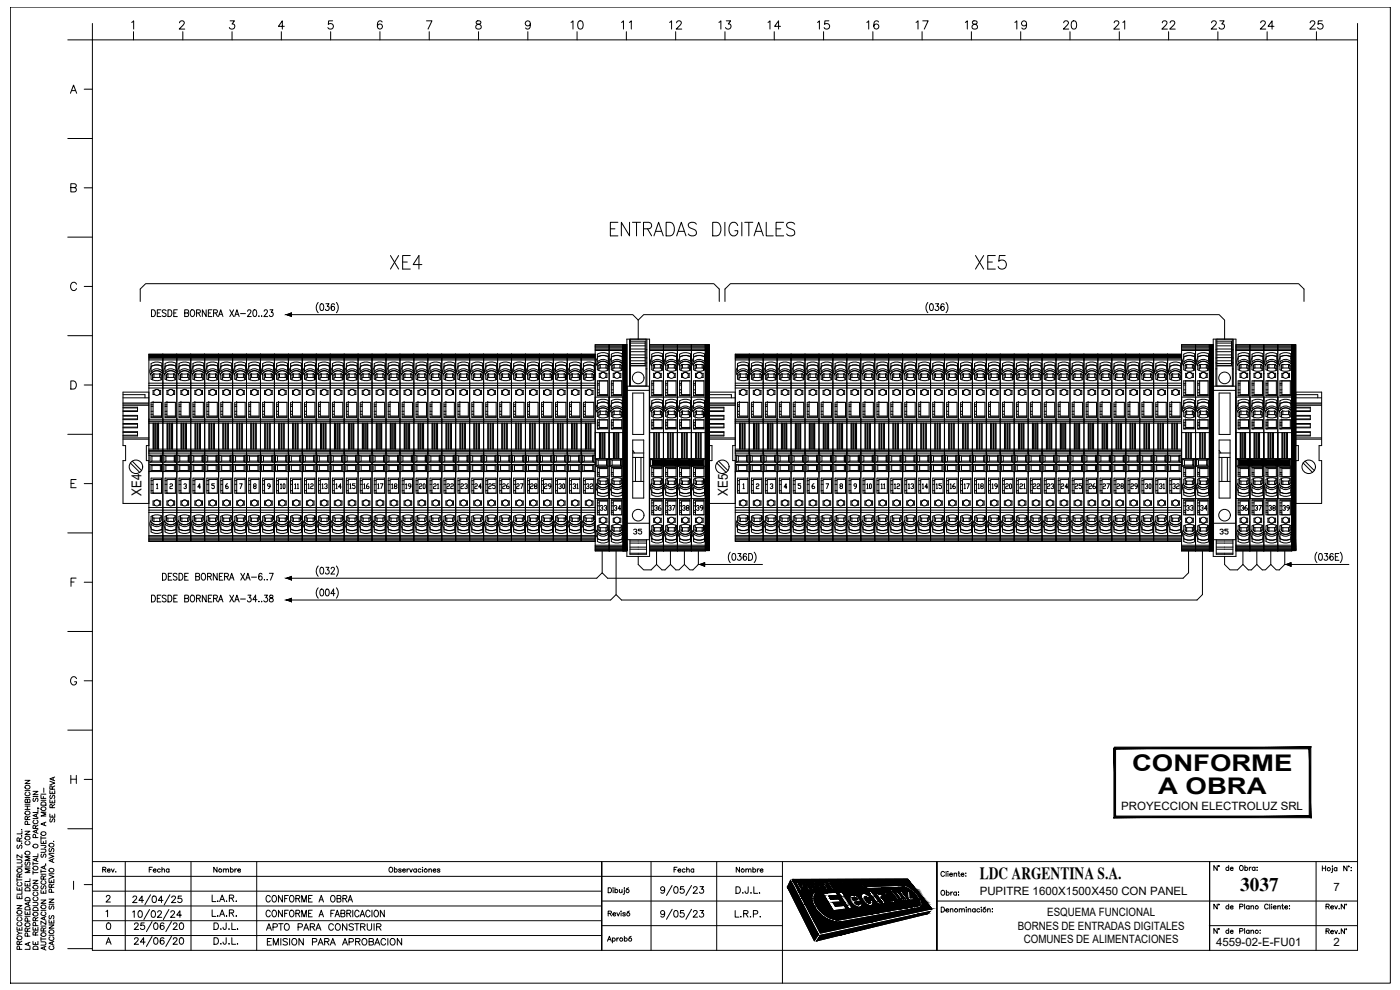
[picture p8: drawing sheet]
<svg xmlns="http://www.w3.org/2000/svg" width="420mm" height="297mm" viewBox="0 0 420 297" stroke-linecap="round" stroke-linejoin="round" font-family="sans-serif">
<defs><g id="words">
<g font-size="7.5">
<text x="182.4" y="72">ENTRADAS DIGITALES</text>
<text x="116.4" y="81.8">XE4</text>
<text x="291.7" y="81.8">XE5</text>
</g>
<g font-size="6.9">
<text x="339.7" y="231.2">CONFORME</text>
<text x="347.6" y="238.3">A OBRA</text>
</g>
<text font-size="5.8" x="372.2" y="267.4">3037</text>
<g font-size="5.7">
<text x="170.4" y="9.9">10</text>
<text x="185.6" y="9.9">11</text>
<text x="200" y="9.9">12</text>
<text x="214.8" y="9.9">13</text>
<text x="229.7" y="9.9">14</text>
<text x="244.5" y="9.9">15</text>
<text x="259.3" y="9.9">16</text>
<text x="274.1" y="9.9">17</text>
<text x="288.9" y="9.9">18</text>
<text x="303.7" y="9.9">19</text>
<text x="318.2" y="9.9">20</text>
<text x="333.4" y="9.9">21</text>
<text x="347.8" y="9.9">22</text>
<text x="362.7" y="9.9">23</text>
<text x="377.5" y="9.9">24</text>
<text x="392.3" y="9.9">25</text>
</g>
<text font-size="5.3" x="79" y="280.5">APTO PARA CONSTRUIR</text>
<text font-size="5.1" x="294" y="263.6">LDC ARGENTINA S.A.</text>
<g font-size="4.9">
<text x="179.2" y="154.5">33</text>
<text x="183.4" y="154.5">34</text>
<text x="195.4" y="154.5">36</text>
<text x="199.7" y="154.5">37</text>
<text x="203.9" y="154.5">38</text>
<text x="208.1" y="154.5">39</text>
<text x="359.1" y="154.5" transform="rotate(-90 359.1 154.5)">33</text>
<text x="363.4" y="154.5" transform="rotate(-90 363.4 154.5)">34</text>
<text x="371.5" y="154.5">36</text>
<text x="375.7" y="154.5">37</text>
<text x="383.8" y="154.5" transform="rotate(-90 383.8 154.5)">38</text>
<text x="384.2" y="154.5">39</text>
<text x="79.4" y="284.7">EMISION PARA APROBACION</text>
</g>
<g font-size="4.4">
<text x="83.3" y="147.8">10</text>
<text x="87.5" y="147.8">11</text>
<text x="91.7" y="147.8">12</text>
<text x="95.6" y="147.8">13</text>
<text x="99.8" y="147.8">14</text>
<text x="104.1" y="147.8">15</text>
<text x="108.3" y="147.8">16</text>
<text x="112.5" y="147.8">17</text>
<text x="116.8" y="147.8">18</text>
<text x="121" y="147.8">19</text>
<text x="124.9" y="147.8">20</text>
<text x="129.1" y="147.8">21</text>
<text x="133.4" y="147.8">22</text>
<text x="137.6" y="147.8">23</text>
<text x="141.5" y="147.8">24</text>
<text x="145.7" y="147.8">25</text>
<text x="149.9" y="147.8">26</text>
<text x="154.2" y="147.8">27</text>
<text x="158.4" y="147.8">28</text>
<text x="162.6" y="147.8">29</text>
<text x="166.9" y="147.8">30</text>
<text x="171.1" y="147.8">31</text>
<text x="175" y="147.8">32</text>
<text x="259.3" y="147.8">10</text>
<text x="267.4" y="147.8">12</text>
<text x="271.6" y="147.8">13</text>
<text x="275.9" y="147.8">14</text>
<text x="280.1" y="147.8">15</text>
<text x="284.3" y="147.8">16</text>
<text x="288.6" y="147.8">17</text>
<text x="292.8" y="147.8">18</text>
<text x="296.7" y="147.8">19</text>
<text x="300.9" y="147.8">20</text>
<text x="305.2" y="147.8">21</text>
<text x="309" y="147.8">22</text>
<text x="313.3" y="147.8">23</text>
<text x="317.5" y="147.8">24</text>
<text x="321.7" y="147.8">25</text>
<text x="326" y="147.8">26</text>
<text x="330.2" y="147.8">27</text>
<text x="334.4" y="147.8">28</text>
<text x="338.7" y="147.8">29</text>
<text x="342.9" y="147.8">30</text>
<text x="347.1" y="147.8">31</text>
<text x="351" y="147.8">32</text>
<text x="189.1" y="161.6">35</text>
<text x="365.1" y="161.6">35</text>
<text x="17.6" y="248" transform="rotate(-90 17.6 248)">SE RESERVA</text>
<text x="43.7" y="262.8">Fecha</text>
<text x="63.1" y="262.8">Nombre</text>
<text x="201.4" y="262.8">Fecha</text>
<text x="220.1" y="262.8">Nombre</text>
</g>
<g font-size="4.1">
<text x="42.4" y="148.7" transform="rotate(-90 42.4 148.7)">XE4</text>
<text x="218.4" y="148.7" transform="rotate(-90 218.4 148.7)">XE5</text>
</g>
<text font-size="4" x="266.7" y="147.8" transform="rotate(-90 266.7 147.8)">11</text>
<g font-size="3.4">
<text x="336.5" y="243">PROYECCION ELECTROLUZ SRL</text>
<text x="294" y="268.6">PUPITRE 1600X1500X450 CON PANEL</text>
<text x="400.2" y="267.4">7</text>
<text x="314.3" y="274.9">ESQUEMA FUNCIONAL</text>
<text x="305.4" y="278.9">BORNES DE ENTRADAS DIGITALES</text>
<text x="307.2" y="283">COMUNES DE ALIMENTACIONES</text>
<text x="365" y="283.7">4559-02-E-FU01</text>
<text x="400.2" y="284">2</text>
</g>
</g></defs>
<!-- layer: ASHADE -->
<g fill="none" stroke="#000" stroke-width=".3">
<path d="M3.1 2.1h414.2v292.9h-414.2zM7.5 234.1h1.5l-1.5 1h1.5M7.5 239.3h1.5M7.5 237.2h1.5M7.7 235.7a.71 .71 0 0 1 1.1-.1 .71 .71 0 0 1 0 1.1 .71 .71 0 0 1-1.1-.1l-.2-.3zM7.9 237.7a.53 .53 0 0 0-.4 .6 .53 .53 0 0 0 .6 .5 .6 .6 0 0 0 .8-.2 .6 .6 0 0 0-.1-.8l-.2-.1M9.9 237.4h1.5l-1.5 1h1.5M9.9 239h1.5M10.1 239.5l-.2 .3 .2 .7 .4-.2 .3-.7h.5l.1 .5-.2 .4M12.3 238.6v1h1.5M12.3 238.3h1.5M5.1 257.9h1.1l.4 .5-.2 .5h-1.3"/>
<path d="M5.3 253.6l-.2 .3 .2 .7 .3-.1 .6-.9 .4 .3-.2 .7M5.8 252.4l-.1-.9-.5-.1-.1 1h1.5M6.4 253h.1M6.4 250.8h.1M6.4 248.9h.1M6.6 259.3v.8h-1.5M6.6 256.5v.9l-1.5-.9v.9M6.6 249.4v.8h-1.5M6.6 251.4l-.8 .5M7.5 249.4h1.5l-1.5 1h1.5M7.5 242.9h1.5M7.5 241.9h1.5"/>
<path d="M7.5 241.3h1.5M7.6 251.2a.7 .7 0 0 1 .9-.3 .7 .7 0 0 1 .3 1 .72 .72 0 0 1-.9 .1 .72 .72 0 0 1-.3-.8zM7.7 258.6l-.1 .9 .4 .1 .4-.9 .4-.1 .2 .4-.2 .6M7.7 255.5a.71 .71 0 0 1 1.1-.1 .71 .71 0 0 1 0 1.1 .71 .71 0 0 1-1.1-.1l-.2-.3zM7.7 243.5a.71 .71 0 0 1 1.1-.1 .71 .71 0 0 1 0 1 .71 .71 0 0 1-1.1-.1l-.2-.2zM7.9 252.4a.54 .54 0 0 0-.4 .7 .54 .54 0 0 0 .6 .4 .61 .61 0 0 0 .8-.2 .61 .61 0 0 0-.1-.8l-.2-.1M8.2 245.9l-.1-.8-.4-.1-.2 .9h1.5M8.2 240.1l.3-.3h.3l.2 .3v.7h-1.5l.2-1 .4 .1 .1 .9M8.2 241.9v1M8.3 247.4l-.1-.9h-.6l-.1 .9h1.5M9 257h-1.5l1.5 .6-1.5 .6h1.5M9 244.9l-.8 .5"/>
<path d="M9.9 258.6v1M9.9 259.1h1.5M9.9 245.6h1.5M10.3 246.1a.53 .53 0 0 0-.4 .6 .53 .53 0 0 0 .6 .4h.3a.54 .54 0 0 0 .6-.4 .54 .54 0 0 0-.4-.6M10.6 248.6l-.1-.9-.3-.1-.3 .3v.7h1.5M10.7 251.3l-.1-.8-.5-.1-.2 .9h1.5M10.9 244.3v.8M10.9 249.1v.7M10.9 257.6v.7M11.3 242.4l.4 .2M11.4 257.4l-1.5 .5 1.5 .6M11.4 256.2v.8h-1.5"/>
<path d="M11.4 248.9l-1.5 .6 1.5 .5M11.4 244.1l-1.5 .6 1.5 .6M11.4 242.9v.9h-1.5M11.4 247.6l-.8 .5M12.3 254.8h1.1l.4 .4-.2 .5h-1.3M12.3 253.6l1.4 .1v.5l-.4 .1M12.3 252.2v.9h1.5v-.9M12.3 251v1M12.3 251.4h1.5M12.3 240.1h1.5M12.4 240.9a.82 .82 0 0 1 1.4 .2v.5h-1.5zM12.5 256.3l-.2 .3 .2 .6 .4-.1 .3-.8 .5 .1 .1 .5-.2 .3"/>
<path d="M13 252.5v.6M13.3 259.9v.7M13.7 259.3h.1M13.8 259.7l-1.5 .6 1.5 .5M13.8 246.7l-1.5 .5 1.5 .6M13.8 243.7h-1.5l1.5 .6-1.5 .5h1.5M14.7 256.4l1.5 .5-1.5 .6M14.7 256h1.5M14.9 254.6l-.1 .8 .4 .1 .4-.9h.4l.2 .3-.2 .6M15.7 257.9v.7M16 252.4h.1M16.2 257.6l-1.5 .6 1.5 .6"/>
<path d="M5.1 278.2v.9h1.5v-.9M5.1 271.7h1.5l-1.5 1h1.5M5.1 268.7v.9h1.5v-.9M5.1 266.2v.9h1.5v-.9M5.1 279.4l.7 .6M5.1 274.8h1.5M5.1 264h1.5M5.1 263.5v1M5.2 273.4a.7 .7 0 0 1 .9-.2 .7 .7 0 0 1 .3 .9 .72 .72 0 0 1-.9 .1 .72 .72 0 0 1-.3-.8zM5.2 260.9a.7 .7 0 0 1 .9-.3 .7 .7 0 0 1 .3 1 .73 .73 0 0 1-.9 .1 .73 .73 0 0 1-.3-.8zM5.4 276.7a.55 .55 0 0 0-.3 .7 .55 .55 0 0 0 .6 .4h.3a.54 .54 0 0 0 .6-.4 .54 .54 0 0 0-.4-.7M5.4 275.3a.55 .55 0 0 0-.3 .6 .55 .55 0 0 0 .6 .4h.3a.54 .54 0 0 0 .6-.4 .54 .54 0 0 0-.4-.6"/>
<path d="M5.4 264.8a.55 .55 0 0 0-.3 .6 .55 .55 0 0 0 .6 .4h.3a.54 .54 0 0 0 .6-.4 .54 .54 0 0 0-.4-.6M5.8 263.2l-.1-.9-.3-.1-.3 .3v.7h1.5M5.8 266.5v.6M5.8 269.1v.5M5.8 278.5v.6M6.6 280h-.8l-.7 .6M6.6 267.4v.9h-1.5M6.6 262.2l-.8 .5M7.5 273.4v.9h1.5v-.9M7.5 264.9v.9h1.5v-.9M7.5 274.9h1.5M7.5 260.1h1.5"/>
<path d="M7.6 277.2a.7 .7 0 0 1 .9-.3 .7 .7 0 0 1 .3 1 .72 .72 0 0 1-.9 .1 .72 .72 0 0 1-.3-.8zM7.6 272.3a.84 .84 0 0 1 1.4 .2v.5h-1.5zM7.6 269.6a.82 .82 0 0 1 1.4 .2v.5h-1.5zM7.6 266.6a.81 .81 0 0 1 1-.2 .81 .81 0 0 1 .4 .9h-1.5zM8.2 279.4l-.1-.8-.4-.1-.2 .9h1.5M8.2 265.3v.5M8.2 273.8v.5M8.3 276.4l-.1-.8-.5-.1-.2 .9h1.5M8.5 270.8v.7M9 270.6l-1.5 .6 1.5 .5M9 263.6v.9h-1.5M9 260.7h-1.5l1.5 .5-1.5 .6h1.5"/>
<path d="M9 278.4l-.8 .5M9.9 278.2v.9h1.5v-.9M9.9 270.7h1.1l.4 .5-.2 .5h-1.3M9.9 264.1h1.5l-1.5 1h1.5M9.9 267.2h1.5M9.9 261.8h1.5M9.9 261.3v1M10 272.5a.82 .82 0 0 1 1.4 .2v.5h-1.5zM10.3 269.2a.54 .54 0 0 0-.4 .6 .54 .54 0 0 0 .6 .5h.3a.55 .55 0 0 0 .6-.5 .55 .55 0 0 0-.4-.6M10.3 267.7a.54 .54 0 0 0-.4 .6 .54 .54 0 0 0 .6 .5h.3a.55 .55 0 0 0 .6-.5 .55 .55 0 0 0-.4-.6M10.6 276.3l-.1-.9-.3-.1-.3 .3v.7h1.5M10.6 278.5v.6"/>
<path d="M10.7 277.7l-.1-.8-.5-.1-.2 .9h1.5M11.4 279.6l-.8 .5M11.4 275.3l-.8 .5M12.3 270.1h1.5l-1.5 .9h1.5M12.3 267.1v.9h1.5v-.9M12.3 261v.9M12.3 277.9h1.5M12.3 273.1h1.5M12.3 262.3h1.5M12.3 261.5h1.5M12.5 265.8l-.2 .3 .2 .6 .4-.1 .3-.8h.4l.2 .3-.2 .6M12.7 273.6a.54 .54 0 0 0-.4 .7 .54 .54 0 0 0 .6 .4h.3a.55 .55 0 0 0 .6-.4 .55 .55 0 0 0-.4-.7"/>
<path d="M12.7 264.3a.54 .54 0 0 0-.4 .6 .54 .54 0 0 0 .6 .4h.3a.55 .55 0 0 0 .6-.4 .55 .55 0 0 0-.4-.6M13 279.3l-.1-.8-.5-.1-.1 .9h1.5M13 263.8l-.1-.9-.3-.1-.3 .4v.6h1.5M13 267.4v.6M13.3 275.2v.7M13.8 276.4v1l-1.5-1v1M13.8 275l-1.5 .6 1.5 .5M13.8 278.4l-.8 .5M13.8 262.8l-.8 .5M14.7 277.5h1.5l-1.5 1h1.5M14.7 276v1h1.5v-1M14.7 269.8h1.5l-1.5 .9h1.5"/>
<path d="M14.7 263.8v1h1.5v-1M14.7 262.5l1.5 .6-1.5 .5M14.7 271.3h1.5M14.7 262.2h1.5M14.9 274.7l-.2 .3 .1 .6h.4l.4-.8 .4-.1 .2 .3-.2 .7M14.9 271.8l-.2 .4 .2 .6 .4-.1 .5-.9 .4 .4-.2 .6M15.4 266.2l-.1-.8-.5-.1-.1 .9h1.5M15.4 264.2v.6M15.4 276.4v.6M15.5 267.7l-.1-.8-.6-.1-.1 .9h1.5M16.2 265.3l-.8 .5M5.2 281.1a.7 .7 0 0 1 .9-.3 .7 .7 0 0 1 .3 1 .73 .73 0 0 1-.9 .1 .73 .73 0 0 1-.3-.8z"/>
<path d="M5.8 283.4l-.1-.9-.3-.1-.3 .3v.7h1.5M5.9 284.8l-.1-.8-.6-.1-.1 .9h1.5M6.6 282.4l-.8 .5M8.3 280.9l-.1-.8-.5-.1-.2 .9h1.5M8.5 282.9v.7M9 284v.8h-1.5M9 282.7l-1.5 .6 1.5 .6M9.9 282.5v.9h1.5v-.9M10.1 284h1.1l.2 .8h-1.5zM10.6 280.6l-.1-.9-.3-.1-.3 .3v.7h1.5M10.6 282.8v.6M12.3 282.6h1.1l.4 .4-.2 .5-1.3 .1"/>
<path d="M12.3 281.7h1.5M12.3 281.2v1M13.3 284.1v.7M13.8 283.9l-1.5 .6 1.5 .6M14.7 280.6h1.5M15 283.9a.55 .55 0 0 0-.3 .6 .55 .55 0 0 0 .6 .4h.3a.55 .55 0 0 0 .6-.4 .55 .55 0 0 0-.4-.6M15 281.1a.55 .55 0 0 0-.3 .6 .55 .55 0 0 0 .6 .5h.3a.55 .55 0 0 0 .6-.5 .55 .55 0 0 0-.4-.6M15.7 282.7v.7M16.2 282.5l-1.5 .5 1.5 .6M27.7 285.1v-273.1h379.7v273.1M234.8 285.1v9.9"/>
<circle cx="10.6" cy="253.8" r=".69"/>
<circle cx="13" cy="242.7" r=".69"/>
<circle cx="13" cy="250.1" r=".69"/>
<circle cx="15.4" cy="253.6" r=".68"/>
<circle cx="10.6" cy="266.2" r=".68"/>
<circle cx="10.6" cy="274.3" r=".69"/>
<circle cx="10.6" cy="260.5" r=".69"/>
<circle cx="13" cy="272.1" r=".69"/>
<circle cx="15.4" cy="279.6" r=".68"/>
<circle cx="15.4" cy="261.1" r=".68"/>
<circle cx="13" cy="280.4" r=".68"/>
</g>
<!-- layer: Texto-rotulo -->
<g fill="none" stroke="#000" stroke-width=".3">
<path d="M20.3 12h7.4M39.5 6.7l.6-.4v2.4M40.1 9.5v2.5M53.9 6.8l.5-.5 .8 .2a.74 .74 0 0 1-.3 1l-1.1 1.2h1.6M54.9 9.5v2.5M69.1 6.3h1.3l-.8 .9a.82 .82 0 0 1 .7 1.3 .82 .82 0 0 1-1.5-.2M69.6 9.5v2.5M84.4 9.5v2.5M85.3 7.9h-1.7l1.1-1.6v2.4M99.2 9.5v2.5M99.8 6.3h-1.2l-.1 1a.87 .87 0 0 1 1.3 0 .87 .87 0 0 1-.1 1.3 .87 .87 0 0 1-1.3-.3M114 9.5v2.5"/>
<path d="M114.7 6.6a.69 .69 0 0 0-1.1-.2 1.41 1.41 0 0 0 .5 2.3 .76 .76 0 0 0 .7-.8 .76 .76 0 0 0-.8-.7 .76 .76 0 0 0-.7 .7M128 6.3h1.6l-1.1 2.4M128.8 9.5v2.5M143 6.4a.49 .49 0 0 0 .3 .8 .87 .87 0 0 1 .9 .4 .87 .87 0 0 1 0 1l-.8 .1-.5-.2a.91 .91 0 0 1 .1-1 .91 .91 0 0 1 1-.3 .49 .49 0 0 0 .2-.8zM143.6 9.5v2.5M158.4 9.5v2.5M159.2 7.1a.77 .77 0 0 1-1.1 .7 .77 .77 0 0 1-.3-1.2 .77 .77 0 0 1 1.2 0 1.3 1.3 0 0 1-.8 2.1l-.4-.3M173.2 9.5v2.5M188 9.5v2.5M202.8 9.5v2.5M217.6 9.5v2.5M232.4 9.5v2.5"/>
<path d="M247.2 9.5v2.5M262 9.5v2.5M276.7 9.5v2.5M291.5 9.5v2.5M306.3 9.5v2.5M321.1 9.5v2.5M335.9 9.5v2.5M350.7 9.5v2.5M365.5 9.5v2.5M380.3 9.5v2.5M395.1 9.5v2.5M407.4 7v5"/>
<path d="M21.1 28l1-2.5 .9 2.5M21.5 27.2h1.2M25.3 26.8h2.4M20.3 41.6h7.4M21.3 56.3l1.4-.1 .2-.4-.1-.4-.5-.3h-1v2.5h1a.65 .65 0 0 0 .6-.7 .65 .65 0 0 0-.6-.6M25.3 56.4h2.4M20.3 71.1h7.4M23 85.3a.92 .92 0 0 0-1.1-.6 .92 .92 0 0 0-.7 .9 1.02 1.02 0 0 0 .3 1.3 1.02 1.02 0 0 0 1.3-.1l.2-.2M25.3 85.9h2.4M20.3 100.7h7.4M21.3 114.3h.8a1.31 1.31 0 0 1 .8 1.2 1.31 1.31 0 0 1-.8 1.2h-.8zM25.3 115.5h2.4"/>
<path d="M20.3 130.3h7.4M20.3 159.9h7.4M21.3 145h.9M22.8 143.9h-1.5v2.4h1.5M25.3 145.1h2.4M21.3 174.6h.9M22.8 173.4h-1.5v2.5M25.3 174.7h2.4M20.3 189.5h7.4M20.3 219.1h7.4M23 203.6a.91 .91 0 0 0-1.1-.6 .91 .91 0 0 0-.7 1v.6a.89 .89 0 0 0 .9 .9 .89 .89 0 0 0 .9-.9h-.6M25.3 204.3h2.4"/>
<path d="M21.3 232.6v2.5M21.3 233.8h1.6M22.9 232.6v2.5M25.3 233.9h2.4M20.3 248.7h7.4M22.1 264.4v2.5M25.3 265.4h2.4M20.3 284.6h7.4"/>
</g>
<!-- layer: TEXTOS -->
<g fill="none" stroke="#000" stroke-width=".3">
<path d="M27.7 7v5M45.5 92.9a1.03 1.03 0 0 1 1.2 1.1 1.03 1.03 0 0 1-1.2 1zM47.2 93.9h.7M48.3 92.9h-1.1v2.1h1.1M49.8 93.2l-.4-.3-.7 .3 .2 .5 .9 .7v.3l-.4 .3-.7-.3M50.4 92.9a1.03 1.03 0 0 1 1.2 1.1 1.03 1.03 0 0 1-1.2 1zM52.2 93.9h.6M53.2 92.9h-1v2.1h1M55.4 93.9l1-.1 .1-.7-1.1-.2v2.1l1.1-.2 .1-.5-.4-.4M57.4 93l.2-.1a1.03 1.03 0 0 1 .9 1.1 1.03 1.03 0 0 1-.9 1 1.29 1.29 0 0 1-.2-2zM59 93.9l1-.1 .1-.7-1.1-.2v2.1M59.6 93.9l.5 1.1"/>
<path d="M61.9 92.9v2.1l-1.2-2.1v2.1M62.5 93.9h.7M63.6 92.9h-1.1v2.1h1.1M64.1 93.9l1-.1 .1-.7-1.1-.2v2.1M64.7 93.9l.6 1.1M65.6 95l.7-2.1 .6 2.1M65.8 94.3h.9M69 92.9l1.1 2.1M70.1 92.9l-1.1 2.1M70.4 95l.7-2.1 .7 2.1M70.7 94.3h.8M72.2 94.1h1.5"/>
<path d="M74.3 93.4l.2-.4 .5-.1 .3 .6-1.1 1.5h1.2M76.1 93l.5-.1a1.18 1.18 0 0 1-.2 2.1 1.43 1.43 0 0 1-.3-2zM77.6 94.9h.2zM78.5 94.8v.2zM79.3 93.4l.1-.4 .5-.1 .4 .6-1.1 1.5h1.1M81 92.9h.9l-.5 .8a.62 .62 0 0 1 .5 1 .62 .62 0 0 1-1.1-.1M95.5 90.7a2.29 2.29 0 0 0 0 3.1M96.2 91.2l.3-.1a1.16 1.16 0 0 1 .1 2.1h-.1a1.43 1.43 0 0 1-.3-2zM97.8 91.1h.9l-.5 .8a.62 .62 0 0 1 .5 1 .62 .62 0 0 1-1.1-.1M100.4 91.4l-.5-.3a1.18 1.18 0 0 0 0 2.1 .58 .58 0 0 0 .6-.6 .58 .58 0 0 0-.5-.6 .58 .58 0 0 0-.6 .5M100.9 90.7a2.35 2.35 0 0 1 0 3.1M278.5 90.7a2.35 2.35 0 0 0 0 3.1"/>
<path d="M279.2 91.2l.3-.1a1.11 1.11 0 0 1 .6 1 1.11 1.11 0 0 1-.6 1.1 1.4 1.4 0 0 1-.3-2zM280.8 91.1h.9l-.5 .8a.62 .62 0 0 1 .5 1 .62 .62 0 0 1-1.1-.1M283.3 91.4l-.3-.3a1.14 1.14 0 0 0-.7 1 1.14 1.14 0 0 0 .6 1.1 .58 .58 0 0 0 .6-.6 .58 .58 0 0 0-.5-.6 .58 .58 0 0 0-.7 .5M283.9 90.7a2.35 2.35 0 0 1 0 3.1M45.5 178.6a1.03 1.03 0 0 1 1.2 1 1.03 1.03 0 0 1-1.2 1zM47.2 179.5h.7M48.3 178.6h-1.1v2h1.1M48.8 172a1.04 1.04 0 0 1 1.1 1 1.04 1.04 0 0 1-1.1 1.1zM49.8 178.9l-.4-.3-.5 .1-.1 .5 .9 .5 .1 .6-.4 .3-.7-.3M50.4 178.6a1.03 1.03 0 0 1 1.2 1 1.03 1.03 0 0 1-1.2 1zM50.5 173h.7M51.6 172h-1.1v2.1h1.1"/>
<path d="M52.2 179.5h.6M53.1 172.3l-.4-.3-.7 .3 .2 .5 .8 .4v.8l-.6 .1-.4-.3M53.2 178.6h-1v2h1M53.7 172a1.04 1.04 0 0 1 1.2 1 1.04 1.04 0 0 1-1.2 1.1zM55.4 179.5l1-.1 .2-.3-.2-.4-1-.1v2l1.1-.2 .1-.5-.4-.4M55.4 173h.7M56.5 172h-1.1v2.1h1.1M57.4 178.7l.2-.1a1.03 1.03 0 0 1 .9 1 1.03 1.03 0 0 1-.9 1 1.29 1.29 0 0 1-.2-1.9zM58.7 173l1-.1 .1-.7-1.1-.2v2.1l1.1-.2 .1-.5-.4-.4M59 179.5l1-.1v-.7l-1-.1v2M59.6 179.5l.5 1.1M60.7 172.1l.2-.1a1.04 1.04 0 0 1 .8 1 1.04 1.04 0 0 1-.8 1.1 1.31 1.31 0 0 1-.2-2z"/>
<path d="M61.9 178.6v2l-1.2-2v2M62.3 173l1-.1 .1-.3-.1-.5-1-.1v2.1M62.5 179.5h.7M62.9 173l.5 1.1M63.6 178.6h-1.1v2h1.1M64.1 179.5l1-.1 .2-.3-.2-.4-1-.1v2M64.7 179.5l.6 1.1M65.2 172v2.1l-1.2-2.1v2.1M65.8 173h.7M65.8 179.9h.9M66.9 172h-1.1v2.1h1.1M67.4 173l1-.1 .1-.7-1.1-.2v2.1"/>
<path d="M68 173l.6 1.1M68.9 174.1l.6-2.1 .7 2.1M69 178.6l1.1 2M69.1 173.4h.9M70.1 178.6l-1.1 2M70.7 179.9h.8M72.2 179.7h1.5M72.3 172l1.1 2.1M73.4 172l-1.1 2.1M73.7 174.1l.7-2.1 .7 2.1M74 173.4h.8M74.4 178.6h.9l-.5 .7a.62 .62 0 0 1 .5 1 .62 .62 0 0 1-1.1-.1"/>
<path d="M75.5 173.2h1.5M77.1 179.9h-1.2l.8-1.3v2M78.6 172.3l-.3-.3a1.16 1.16 0 0 0-.1 2.1 .59 .59 0 0 0 .5-.9 .59 .59 0 0 0-1-.1l-.1 .3M79.4 173.9v.2zM79.4 178.6h.9l-.5 .7a.62 .62 0 0 1 .5 1 .62 .62 0 0 1-1.1-.1M80.2 173.9v.2zM80.8 172h1.2l-.8 2.1M81 178.7v.5a.74 .74 0 0 1 .9 .5 .74 .74 0 0 1-.3 .9 .66 .66 0 0 1-.8-.7 .66 .66 0 0 1 .9-.6l.2-.2-.1-.4zM95.5 169.8a2.29 2.29 0 0 0 0 3.1M95.5 176.4a2.31 2.31 0 0 0 0 3.1M96.2 170.3l.3-.1a1.16 1.16 0 0 1 .1 2h-.1a1.43 1.43 0 0 1-.3-1.9zM96.2 176.9l.3-.2a1.11 1.11 0 0 1 .7 1.1 1.11 1.11 0 0 1-.7 1l-.4-.4-.1-.5z"/>
<path d="M97.8 170.2h.9l-.5 .8a.62 .62 0 0 1 .5 .9 .62 .62 0 0 1-1.1 0M97.9 176.9l.2-.2a1.11 1.11 0 0 1 .7 1.1 1.11 1.11 0 0 1-.7 1l-.4-.4-.1-.5zM99.4 170.7l.3-.5h.3l.4 .4-.3 .7-.8 .9h1.1M100.5 178.1h-1.2l.8-1.4v2.1M100.9 169.8a2.35 2.35 0 0 1 0 3.1M100.9 176.4a2.38 2.38 0 0 1 0 3.1M219.2 165.7a2.38 2.38 0 0 0 0 3.1M219.9 166.2l.4-.1a1.18 1.18 0 0 1-.1 2 1.42 1.42 0 0 1-.3-1.9zM221.5 166.1h.9l-.5 .7a.62 .62 0 0 1 .5 1 .62 .62 0 0 1-1.1-.1M224 166.4l-.5-.3a1.17 1.17 0 0 0 .1 2 .58 .58 0 0 0 .6-.5 .58 .58 0 0 0-.5-.6 .58 .58 0 0 0-.7 .4M224.7 166.1a1.03 1.03 0 0 1 1.2 1 1.03 1.03 0 0 1-1.2 1zM226.3 165.7a2.38 2.38 0 0 1 0 3.1"/>
<path d="M395.2 165.7a2.38 2.38 0 0 0 0 3.1M396 166.2l.4-.1a1.17 1.17 0 0 1-.2 2 1.42 1.42 0 0 1-.2-1.9zM397.5 166.1h.9l-.5 .7a.62 .62 0 0 1 .6 1 .62 .62 0 0 1-1.1-.1M400.1 166.4l-.5-.3a1.18 1.18 0 0 0 .1 2 .58 .58 0 0 0 .5-.5 .58 .58 0 0 0-.5-.6 .58 .58 0 0 0-.6 .4M400.7 167.1h.7M401.8 166.1h-1.1v2h1.1M402.2 165.7a2.38 2.38 0 0 1 0 3.1M65.6 180.6l.7-2 .6 2M70.4 180.6l.7-2 .7 2M77.6 180.5h.2zM78.4 180.5h.2zM365.3 259.7v1.5l-1-1.5v1.5"/>
<path d="M368.7 259.7v1.5M372.3 259.8a.67 .67 0 0 1 .8 .7 .67 .67 0 0 1-1 .5l-.1-.7zM373.6 259.7v1.5M396.9 259.8v1.5M397.8 259.8v1.5M399.8 259.9h.1M404.2 259.8v1.5l-.9-1.5v1.5M30.8 260.9l.9-.1v-.4l-.9-.2v1.5M31.3 260.9l.5 .8M31.8 273.5l.5-.4v2M31.9 269.1l.4-.4h.4l.3 .3-.2 .7-1 .9h1.3M32.2 261.1h.9a.47 .47 0 0 0-.5-.3 .47 .47 0 0 0-.5 .4 .47 .47 0 0 0 .5 .5l.5-.2"/>
<path d="M32.2 277a.64 .64 0 0 1 .9 .3l.1 .5a.84 .84 0 0 1-.7 1.1 1.24 1.24 0 0 1-.3-1.9zM33.4 260.7l.4 1 .5-1M34.8 261.6h.1M39.8 273.6l.5-.3v1.9M39.9 269.3l.4-.5 .6 .1 .1 .3-.3 .7-.9 .9h1.3M40.4 277.4l.2-.4 .5-.1 .4 .6-1.2 1.4h1.3M41.7 273.4a.63 .63 0 0 1 .9 .2l.1 .5a.87 .87 0 0 1-.5 1.1h-.2a1.25 1.25 0 0 1-.3-1.8zM43.1 270.2h-1.4l.9-1.4v2M43.3 276.9h-1l-.1 .9a.69 .69 0 0 1 1.1 0 .69 .69 0 0 1-.2 1 .69 .69 0 0 1-1-.3M44.9 272.9l-1.7 3M45.2 268.5l-1.7 3M45.6 273.4a.62 .62 0 0 1 1 .2l.1 .5a.9 .9 0 0 1-.6 1.1h-.2a1.26 1.26 0 0 1-.3-1.8z"/>
<path d="M45.6 276.5l-1.7 3M45.9 268.9l.5-.1a1.06 1.06 0 0 1 .6 1.1 1.06 1.06 0 0 1-.8 .9 1.28 1.28 0 0 1-.3-1.9zM46.4 277a.64 .64 0 0 1 .9 .3l.1 .5a.86 .86 0 0 1-.7 1.1 1.28 1.28 0 0 1-.3-1.9zM47.3 273.7l.2-.3 .6-.1 .4 .5-1.3 1.4h1.3M48.9 270.2h-1.4l1-1.4v2M49.2 277.2l-.1-.2a.66 .66 0 0 0-.9 .3v1.3a.62 .62 0 0 0 .9 .1 .62 .62 0 0 0-.2-1 .62 .62 0 0 0-.8 .5M50.7 272.9l-1.7 3M51 268.5l-1.7 3M51.3 273.7l.2-.3 .5-.1 .4 .5-1.2 1.4h1.3M51.5 276.5l-1.7 3M51.5 269.3l.4-.5 .6 .1 .2 .3-.3 .7-.9 .9h1.3M52 277.4l.2-.4 .6-.1 .3 .6-1.2 1.4h1.3"/>
<path d="M54.1 277a.64 .64 0 0 1 .9 .3l.1 .5a.86 .86 0 0 1-.7 1.1 1.28 1.28 0 0 1-.3-1.9zM54.5 274.6h-1.5l1-1.3v1.9M54.5 268.8h-1l-.1 .9a.7 .7 0 0 1 1.1-.1 .7 .7 0 0 1-.1 1.1 .7 .7 0 0 1-1.1-.3M63.7 273v2h1.1M63.7 268.5v2h1.1M64.2 276.9h.7a1.04 1.04 0 0 1 .7 1 1.04 1.04 0 0 1-.7 1h-.7zM65.3 274.9h.1zM65.3 270.4h.1zM65.9 275l.8-2 .7 2M65.9 270.5l.8-2 .7 2M66.2 274.3h.9M66.2 269.9h.9"/>
<path d="M66.3 278.7v.2zM67.9 276.9l-.1 1.8-.7 .1-.1-.6M67.9 274.9h.2zM68 270.3v.2zM68.7 278.7v.2zM68.8 273.9l1.2-.1 .1-.6-1.3-.2v2M68.8 269.5l1.2-.1 .1-.7-1.3-.2v2M69.5 273.9l.6 1.1M69.5 269.5l.6 1M69.6 276.9v2h1.1M70.8 274.9h.2zM70.8 270.4h.2z"/>
<path d="M71.3 278.7v.2zM81.1 273.6a.65 .65 0 0 0-.8-.5 .65 .65 0 0 0-.5 .8v.4a.65 .65 0 0 0 .5 .8 .65 .65 0 0 0 .8-.5M81.1 269.1a.65 .65 0 0 0-.8-.4 .65 .65 0 0 0-.5 .7v.5a.65 .65 0 0 0 .5 .7 .65 .65 0 0 0 .8-.4M82 273.2a.92 .92 0 0 1 1 .5 .92 .92 0 0 1-.2 1.1l-.2 .2a.92 .92 0 0 1-1-.5 .92 .92 0 0 1 .2-1.1zM82 268.8a.98 .98 0 0 1 1.1 .7 .98 .98 0 0 1-.6 1.1 1.05 1.05 0 0 1-.9-.7 1.05 1.05 0 0 1 .4-1.1zM84.8 273.1v2l-1.2-2v2M84.8 268.7v1.9l-1.2-1.9v1.9M85.4 274.1h.7M85.4 269.6h.7M86.5 273.1h-1.1v2M86.5 268.7h-1.1v1.9M87.2 273.2a.92 .92 0 0 1 1.1 .5 .92 .92 0 0 1-.2 1.1l-.2 .2a.92 .92 0 0 1-1.1-.5 .92 .92 0 0 1 .2-1.1z"/>
<path d="M87.2 268.8a.98 .98 0 0 1 1.1 .7 .98 .98 0 0 1-.6 1.1 1.05 1.05 0 0 1-.9-.7 1.05 1.05 0 0 1 .4-1.1zM88.8 274.1l1-.2 .1-.6-1.1-.2v2M88.8 269.6l1-.1 .1-.6-1.1-.2v1.9M89.4 274.1l.6 1M89.4 269.6l.6 1M90.6 275.1v-2l.6 2 .7-2v2M90.6 270.6v-1.9l.6 1.9 .7-1.9v1.9M92.6 274.1h.7M92.6 269.6h.7M93.7 273.1h-1.1v2M93.7 268.7h-1.1v1.9h1.1M95.7 275.1l.7-2 .7 2"/>
<path d="M95.7 270.6l.7-1.9 .7 1.9M96 270h.8M99.3 274.1h.7M99.5 268.8a.98 .98 0 0 1 1.1 .7 .98 .98 0 0 1-.5 1.1 1.05 1.05 0 0 1-.9-.7 1.05 1.05 0 0 1 .3-1.1zM100.4 273.1h-1.1v2M100.6 275.1l.6-2 .7 2M101.2 269.6l1-.1v-.6l-1-.2v1.9l1-.1 .1-.5-.4-.4M102.3 274.1l1-.2 .1-.6-1.1-.2v2l1.1-.2 .1-.5-.4-.3M102.9 269.6l1-.1 .1-.6-1.1-.2v1.9M103.5 269.6l.6 1M104.1 274.1l1-.2 .1-.6-1.1-.2v2M104.4 270.6l.7-1.9 .7 1.9"/>
<path d="M104.7 274.1l.6 1M104.7 270h.8M105.9 273.1v2M107.7 273.6a.65 .65 0 0 0-.7-.5 .65 .65 0 0 0-.5 .8v.4a.65 .65 0 0 0 .5 .8 .65 .65 0 0 0 .7-.5M108.1 275.1l.7-2 .6 2M111 273.6a.65 .65 0 0 0-.7-.5 .65 .65 0 0 0-.5 .8v.4a.65 .65 0 0 0 .5 .8 .65 .65 0 0 0 .7-.5M111.6 273.1v2M112.6 273.2a.92 .92 0 0 1 1 .5 .92 .92 0 0 1-.2 1.1l-.2 .2a.92 .92 0 0 1-1-.5 .92 .92 0 0 1 .2-1.1zM115.3 273.1v2l-1.1-2v2M117 260.3a.67 .67 0 0 1 .9 .7 .67 .67 0 0 1-1 .5l-.2-.7zM118.4 260.9a.47 .47 0 0 1 .7-.1 .47 .47 0 0 1 0 .7 .47 .47 0 0 1-.7 0M118.4 260.2v1.5"/>
<path d="M120.4 260.9l-.3-.2-.5 .2 .7 .4v.3l-.7-.1M120.8 261.1h.9a.48 .48 0 0 0-.7-.3 .48 .48 0 0 0-.2 .7 .48 .48 0 0 0 .7 .1l.2-.1M122.2 260.7v1M122.7 260.7l-.5 .4M122.9 260.7l.5 1 .4-1M125 260.9a.47 .47 0 0 0-.7-.1 .47 .47 0 0 0 0 .7 .47 .47 0 0 0 .7 0M125 260.7v1M126.3 260.9a.47 .47 0 0 0-.7-.1 .47 .47 0 0 0 0 .7 .47 .47 0 0 0 .7 0M126.7 260.3h.1M126.8 260.8v.9M128.7 261l.4-.3 .3 .1 .1 .9M128.7 260.7v1"/>
<path d="M130 261.1h.8a.48 .48 0 0 0-.6-.3 .48 .48 0 0 0-.2 .7 .48 .48 0 0 0 .7 .1l.1-.1M132 260.9l-.3-.2-.4 .2 .7 .4v.3l-.7-.1M182.5 274.1l.9-.1 .1-.5-1-.1v1.4M182.5 266.4h.5a.8 .8 0 0 1 .5 .7 .8 .8 0 0 1-.5 .8h-.5zM183 274.1l.5 .7M183.9 274.3h.9a.47 .47 0 0 0-.7-.3 .47 .47 0 0 0-.2 .6 .47 .47 0 0 0 .7 .2l.2-.2M183.9 266.4h.1M184 266.9v1M184.6 267.1a.47 .47 0 0 1 .7-.1 .47 .47 0 0 1 0 .7 .47 .47 0 0 1-.7-.1M184.6 266.4v1.5M185.1 273.8l.4 1 .5-1M185.9 266.9l.1 .9 .3 .1 .4-.3"/>
<path d="M186.3 273.4h.1M186.4 273.9v.9M186.7 266.9v1M187.3 266.4h.1M187.4 266.9v1.2l-.4 .2M187.7 274.1l-.7-.2v.3l.7 .4-.3 .2-.5-.2M188.7 266.4l-.7 .2M188.9 273.4l-.7 .2M199.5 266.7a.61 .61 0 0 1-.8 .5 .61 .61 0 0 1-.3-.9 .61 .61 0 0 1 1 0l.1 .4a.96 .96 0 0 1-.8 1.3l-.4-.3M199.5 273.9a.61 .61 0 0 1-.9 .5 .61 .61 0 0 1-.2-1 .61 .61 0 0 1 1 .1l.1 .4a.95 .95 0 0 1-.8 1.3l-.4-.3M201.7 265.7l-1.7 3M201.7 272.8l-1.7 3"/>
<path d="M202.5 266.1a.62 .62 0 0 1 .9 .3l.1 .5a.85 .85 0 0 1-.7 1.1 1.24 1.24 0 0 1-.3-1.9zM202.5 273.3a.62 .62 0 0 1 .9 .3l.1 .4a.85 .85 0 0 1-.7 1.2 1.24 1.24 0 0 1-.3-1.9zM205.2 266h-.9l-.1 .9a.69 .69 0 0 1 1 0 .69 .69 0 0 1-.1 1 .69 .69 0 0 1-1-.3M205.2 273.2h-.9l-.1 .8a.69 .69 0 0 1 1 0 .69 .69 0 0 1-.1 1.1 .69 .69 0 0 1-1-.3M207.5 265.7l-1.7 3M207.5 272.8l-1.7 3M208.1 266.5l.4-.5h.4l.3 .4-.2 .7-1 .9h1.3M208.1 273.7l.4-.5h.4l.3 .4-.2 .6-1 1h1.3M210.1 266h1l-.6 .8a.66 .66 0 0 1 .5 1.1 .66 .66 0 0 1-1.1-.3M210.1 273.2h1l-.6 .7a.66 .66 0 0 1 .5 1.1 .66 .66 0 0 1-1.1-.2M220.6 273.2v2h1.2M220.9 266.1h.6a1.05 1.05 0 0 1 .7 1 1.05 1.05 0 0 1-.7 .9h-.6z"/>
<path d="M222.3 275v.2zM222.9 267.9v.1zM223.2 274.1h1.1l.1-.7-1.2-.2v2M223.8 274.1l.7 1.1M224.5 266.1v1.8l-.7 .1-.2-.6M225.1 275.1h.2zM225.4 267.9v.1zM226.1 274.2l1.1-.1 .2-.2-.1-.5-1.2-.2v2M226.2 266.1v1.9h1.2M227.9 267.9v.1zM228.2 275v.2zM282.5 272.2h.5a.79 .79 0 0 1 .5 .7 .79 .79 0 0 1-.5 .7h-.5z"/>
<path d="M283.4 261.8a.54 .54 0 0 0-.6-.3 .54 .54 0 0 0-.4 .5v.4a.55 .55 0 0 0 .4 .5 .55 .55 0 0 0 .6-.3M283.9 273.1h.8a.47 .47 0 0 0-.6-.3 .47 .47 0 0 0-.2 .7 .47 .47 0 0 0 .7 .1l.1-.2M283.9 261.5v1.4M284 267.9a.47 .47 0 0 1 .7-.1 .47 .47 0 0 1 0 .7 .47 .47 0 0 1-.7-.1M284 267.1v1.5M284.4 261.5h.1M284.5 262v.9M285 262.4h.8a.47 .47 0 0 0-.5-.4 .47 .47 0 0 0-.4 .5 .47 .47 0 0 0 .4 .4l.5-.2M285.2 272.9l.4-.2h.3l.1 .9M285.2 272.7v.9M285.3 267.6v1M285.9 267.6l-.3 .1-.3 .4"/>
<path d="M286.3 262.2l.4-.2h.3l.1 .9M286.3 262v.9M287 267.9a.47 .47 0 0 0-.7-.1 .47 .47 0 0 0 0 .7 .47 .47 0 0 0 .7-.1M287 267.6v1M287.5 262h.5M287.7 267.6h.1M287.7 268.5h.1M287.7 261.5v1.2l.4 .2M287.9 272.9l.3-.2h.4v.9M287.9 272.7v.9M288.4 262.4h.9a.47 .47 0 0 0-.5-.4 .47 .47 0 0 0-.5 .5 .47 .47 0 0 0 .5 .4l.5-.2M288.6 272.9l.4-.2h.4v.9"/>
<path d="M289.9 262h.1M289.9 262.8h.1M289.9 272.2h.1M290 272.7v.9M290.6 272.9l.3-.2h.4v.9M290.6 272.7v.9M292.7 272.9a.47 .47 0 0 0-.7-.1 .47 .47 0 0 0 0 .7 .47 .47 0 0 0 .7-.1M292.7 272.7v.9M294 272.9a.47 .47 0 0 0-.7-.1 .47 .47 0 0 0 0 .7 .47 .47 0 0 0 .7-.1M294.4 272.2h.1M294.5 272.7v.9M295.8 272.2l-.7 .2"/>
<path d="M296.4 272.9l.4-.2h.3l.1 .9M296.4 272.7v.9M297.8 272.7h.1M297.8 273.5h.1M365.3 271.3v1.4l-1-1.4v1.4M365.3 278.6v1.5l-1-1.5v1.5M368.7 272a.47 .47 0 0 0-.7-.1 .47 .47 0 0 0 0 .7 .47 .47 0 0 0 .7-.1M368.7 279.3a.47 .47 0 0 0-.7-.1 .47 .47 0 0 0 0 .7 .47 .47 0 0 0 .7 0M368.7 260.4a.47 .47 0 0 0-.7-.1 .47 .47 0 0 0 0 .7 .47 .47 0 0 0 .7 0M368.7 271.3v1.4M368.7 278.6v1.5M369.2 272.2h.9a.47 .47 0 0 0-.5-.4 .47 .47 0 0 0-.5 .5 .47 .47 0 0 0 .5 .4l.5-.2"/>
<path d="M369.2 279.5h.9a.47 .47 0 0 0-.5-.4 .47 .47 0 0 0-.5 .5 .47 .47 0 0 0 .5 .5l.5-.2M369.2 260.6h.9a.45 .45 0 0 0-.7-.4 .45 .45 0 0 0-.1 .8l.3 .2 .5-.2M372 272h.9l.1-.6-1-.1v1.4M372 279.4l.9-.1 .1-.6-1-.1v1.5M373.5 271.3v1.4M373.5 278.6v1.5M373.6 260.4a.47 .47 0 0 1 .7-.1 .47 .47 0 0 1 0 .7 .47 .47 0 0 1-.7 0M374.9 272a.47 .47 0 0 0-.7-.1 .47 .47 0 0 0 0 .7 .47 .47 0 0 0 .7-.1M374.9 279.3a.47 .47 0 0 0-.7-.1 .47 .47 0 0 0 0 .7 .47 .47 0 0 0 .7 0M374.9 271.8v.9M374.9 279.1v1M374.9 260.2v1"/>
<path d="M375.4 272l.4-.2h.3l.1 .9M375.4 279.4l.4-.3 .3 .1 .1 .9M375.4 271.8v.9M375.4 279.1v1M375.5 260.2l-.6 .4M376.6 260.4a.47 .47 0 0 0-.7-.1 .47 .47 0 0 0 0 .7 .47 .47 0 0 0 .7 0M376.6 260.2v1M377.3 260.2h.1M377.3 261h.1M378.2 279.9h.1M378.2 279.1h.1M380.6 271.6a.55 .55 0 0 0-.6-.3 .55 .55 0 0 0-.5 .5v.4a.55 .55 0 0 0 .5 .5 .55 .55 0 0 0 .6-.3"/>
<path d="M381.1 271.3v1.4M381.6 271.3h.1M381.6 271.8v.9M382.1 272.2h.9a.47 .47 0 0 0-.5-.4 .47 .47 0 0 0-.5 .5 .47 .47 0 0 0 .5 .4l.5-.2M383.5 272l.3-.2h.4v.9M383.5 271.8v.9M384.7 271.8h.4M384.9 271.3v1.2l.3 .2M385.6 272.2h.8a.47 .47 0 0 0-.5-.4 .47 .47 0 0 0-.4 .5 .47 .47 0 0 0 .4 .4l.5-.2M387 271.8h.1M387 272.6h.1M396.9 260.5h.9"/>
<path d="M398 272l.8-.1 .1-.5-.9-.1v1.4M398 279.4l.8-.1 .1-.5-.9-.1v1.4M398.4 272l.5 .7M398.4 279.4l.5 .7M399.4 272.2h.8a.47 .47 0 0 0-.6-.3 .47 .47 0 0 0-.3 .7 .47 .47 0 0 0 .8 .1l.1-.2M399.4 279.6h.8a.48 .48 0 0 0-.7-.3 .48 .48 0 0 0-.2 .7 .48 .48 0 0 0 .8 .1l.1-.2M399.9 260.4v1.1l-.4 .3M400.6 271.8l.4 .9 .4-.9M400.6 279.2l.4 .9 .4-.9M401.2 260.5a.47 .47 0 0 0-.7-.1 .47 .47 0 0 0 0 .7 .47 .47 0 0 0 .7 0M401.2 260.3v1M401.9 272.6h.1"/>
<path d="M401.9 280h.1M403.5 271.3v1.4l-1-1.4v1.4M403.5 278.7v1.4l-1-1.4v1.4M405.5 260.3h.1M405.5 261.1h.1M31.8 283.3l.8-1.9 .7 1.9M32.1 282.7h1M40.4 281.8l.3-.4h.4l.4 .3-.3 .7-.9 .9h1.3M43.6 282.7h-1.5l1-1.3v1.9M45.6 281l-1.7 3M46.4 281.4h.4a1.06 1.06 0 0 1 .6 1 1.06 1.06 0 0 1-.7 .9 1.28 1.28 0 0 1-.3-1.9zM49.2 281.6l-.6-.2a1.06 1.06 0 0 0-.6 1 1.06 1.06 0 0 0 .7 .9 .61 .61 0 0 0 .6-.6 .61 .61 0 0 0-.6-.6 .61 .61 0 0 0-.6 .6"/>
<path d="M51.5 281l-1.7 3M52 281.8l.4-.4h.6l.1 .3-.2 .7-1 .9h1.3M54.1 281.4h.3a1.01 1.01 0 0 1 .7 .9 1.01 1.01 0 0 1-.7 1 1.28 1.28 0 0 1-.3-1.9zM64.2 281.4h.7a1.04 1.04 0 0 1 .7 .9 1.04 1.04 0 0 1-.7 1h-.7zM66.2 283.2h.2zM67.9 281.4l-.1 1.7-.5 .2-.3-.6M68.6 283.2h.2zM69.6 281.4v1.9h1.1M71.2 283.2h.2zM182.3 282.4l.6-1.5 .6 1.5M182.5 281.9h.7M183.8 281.6a.47 .47 0 0 1 .7 0 .47 .47 0 0 1 0 .7 .47 .47 0 0 1-.7-.1"/>
<path d="M183.8 281.4v1.5M185.1 281.4v1M185.7 281.4l-.4 .1-.2 .3M187.4 281.6a.47 .47 0 0 1 .7 0 .47 .47 0 0 1 0 .7 .47 .47 0 0 1-.7-.1M187.4 280.9v1.5M189.4 280.9l-.6 .3"/>
<circle cx="365.8" cy="259.8" r=".14"/>
<circle cx="404.7" cy="259.9" r=".14"/>
<circle cx="127.8" cy="261.2" r=".49"/>
<circle cx="188.3" cy="267.3" r=".49"/>
<circle cx="188.6" cy="274.3" r=".49"/>
<circle cx="283" cy="267.8" r=".68"/>
<circle cx="286.9" cy="273.1" r=".49"/>
<circle cx="295.5" cy="273.1" r=".49"/>
<circle cx="365.8" cy="278.7" r=".14"/>
<circle cx="365.8" cy="271.4" r=".14"/>
<circle cx="377.2" cy="272.2" r=".49"/>
<circle cx="377.2" cy="279.6" r=".49"/>
<circle cx="398.8" cy="260.8" r=".49"/>
<circle cx="404" cy="271.4" r=".14"/>
<circle cx="404" cy="278.8" r=".14"/>
<circle cx="186.4" cy="281.9" r=".48"/>
<circle cx="189.1" cy="281.9" r=".49"/>
</g>
<!-- layer: 0 -->
<g fill="none" stroke="#000" stroke-width=".3">
<path d="M42.1 90.5v-3.8l1.6-1.6h170.5l1.7 1.6v3.8M86.1 94.4l1.4-.5v1zM217.6 90.5v-3.8l1.6-1.6h170.5l1.7 1.6v3.8M44.7 115.6h133.9M44.7 116.4h133.9M44.7 115h133.9M44.7 108h133.9M44.7 107.3h133.9M44.7 107.6h133.9M44.7 106.4h133.9M44.7 106.7h133.9M44.7 107h133.9"/>
<path d="M45.2 112.4a2.1 2.1 0 0 1 3.6-.2v.6M45.3 109.1l1.7-.5 1.6 .4v2.3a2.21 2.21 0 0 0-3.3 .2zM45.3 110.3a1.82 1.82 0 0 0 0 2.3v1.1l1.7 .5 1.6-.4v-.9l.3-.1M46.2 112.2l-.4 .2v1.6M46.2 113.2l-.4 .4M46.2 112.2h1.7M46.2 113.2h1.7M46.2 112.2v1M46.4 117.1a.9 .9 0 0 0 0 1.3M46.4 118.4l.7 .2 .6-.2M46.4 117.1l.7-.3 .6 .3M46.4 117.1h-.5v1.3h.5"/>
<path d="M47.7 117.1a.9 .9 0 0 1 0 1.3M47.7 117.1h.5v1.3h-.5M47.9 113.2l.4 .4M47.9 112.2l.4 .2v1.6M47.9 112.2v1M48.6 110.2l.3 1.9a2.22 2.22 0 0 0-3.7 .2M48.6 109.9l-1.6-.4-1.7 .5 1.7-.5 1.6 .4M48.8 112.2h.1M48.9 106.2v56.3M49.5 109.1l1.7-.5 1.6 .4v2.3a2.21 2.21 0 0 0-3.3 .2zM49.5 110.3a1.82 1.82 0 0 0 0 2.3v1.1l1.7 .5 1.6-.4v-.9l.3-.1M50.4 112.2l-.4 .2v1.6"/>
<path d="M50.4 113.2l-.4 .4M50.4 112.2h1.7v1h-1.7M50.4 112.2v1M50.6 117.1h-.5v1.3h.5M50.6 117.1a.9 .9 0 0 0 0 1.3M50.6 118.4l.7 .2 .6-.2M50.6 117.1l.7-.3 .6 .3M51.9 117.1a.9 .9 0 0 1 0 1.3M51.9 117.1h.5v1.3h-.5M52.1 113.2l.4 .4M52.1 112.2l.4 .2v1.6M52.8 110.2l.1 .3"/>
<path d="M52.8 109.9l-1.6-.4-1.7 .5 1.7-.5 1.6 .4M52.9 110.5l.2 1.6a2.22 2.22 0 0 0-3.7 .2M53 112.2a2.1 2.1 0 0 0-3.6 .2M53 112.2l-.1 .6M53 112.2h.1M53.1 106.2v56.3M53.7 110.3a1.79 1.79 0 0 0 0 2.3v1.1l1.6 .5 1.7-.4 .1-1M54.6 113.2l-.4 .4M54.6 112.2v1h1.7M54.8 117.1a.9 .9 0 0 0 0 1.3M54.8 117.1a.9 .9 0 0 1 1.3 0 .9 .9 0 0 1 0 1.3 .9 .9 0 0 1-1.3 0M54.8 117.1h-.5v1.3h.5"/>
<path d="M56.1 117.1h.5v1.3h-.5M56.3 112.2l-2 .1-.1 1.7M56.3 113.2l.4 .4M56.3 112.2l.4 .2v1.6M56.3 112.2v1M57 110.2l.3 1.9a2.24 2.24 0 0 0-3.8 .2M57 111.3a2.21 2.21 0 0 0-3.3 .2v-2.4l1.6-.5 1.7 .4v2.3M57 109.9l-1.7-.4-1.6 .5 1.6-.5 1.7 .4M57.1 112.8h.2M57.2 112.2a2.1 2.1 0 0 0-3.6 .2M57.2 112.2l-.1 .6M57.2 112.2h.1"/>
<path d="M57.3 106.2v56.3M57.9 110.3a1.79 1.79 0 0 0 0 2.3v1.1l.5 .3 1.7 .2 1.1-.4M58.7 112.2l-.3 .2v1.6M58.7 113.2l-.4 .4M58.8 112.2h1.7M58.8 113.2h1.7M58.8 112.2v1M59 117.1a.9 .9 0 0 0 0 1.3M59 118.4l.6 .2 .7-.2M59 117.1l.6-.3 .7 .3M59 117.1h-.5v1.3h.5M60.3 117.1a.9 .9 0 0 1 0 1.3"/>
<path d="M60.3 117.1h.5v1.3h-.5M60.5 113.2l.4 .4M60.5 112.2l.4 .2v1.6M60.5 112.2v1M61.2 110.2l.2 1.9a2.22 2.22 0 0 0-3.7 .2M61.2 109l-1.7-.4-1.6 .5v2.4a2.21 2.21 0 0 1 3.3-.2M61.2 109.9l-1.7-.4-1.6 .5 1.6-.5 1.7 .4M61.2 109v2.3M61.3 112.8h.1M61.3 112.8l-.1 1M61.3 112.2a2.1 2.1 0 0 0-3.5 .2M61.4 112.2l-.1 .6"/>
<path d="M61.4 112.2h.1M61.4 106.2v56.3M62.1 112.6v1.1l1.6 .5 1.7-.4v-.9l.2-.1M62.1 111.5a2.21 2.21 0 0 1 3.3-.2v-2.3l-1.7-.4-1.6 .5v2.4M62.1 110.3a1.8 1.8 0 0 0 0 2.3M62.5 112.6v1.4M62.9 112.2l-.4 .4M62.9 113.2l-.4 .4M62.9 112.2h1.8M62.9 113.2h1.8M62.9 112.2v1M63.1 117.1a.9 .9 0 0 0 0 1.3"/>
<path d="M63.1 118.4l.7 .2 .7-.2M63.1 117.1l.7-.3 .7 .3M63.2 117.1h-.5v1.3h.5M64.5 117.1a.9 .9 0 0 1 0 1.3M64.5 117.1h.5v1.3h-.5M64.7 113.2l.4 .4M64.7 112.2l.4 .4M64.7 112.2v1M65.1 112.6v1.4M65.4 110.2l.2 1.9M65.4 109.9l-1.7-.4-1.6 .5 1.6-.5 1.7 .4M65.5 112.2a2.1 2.1 0 0 0-3.5 .2"/>
<path d="M65.6 112.1a2.19 2.19 0 0 0-3.7 .2M65.6 112.2l-.2 .3 .1 .3M65.6 106.2v56.3M66.1 112.4a2.12 2.12 0 0 1 3.6-.2v.6M66.3 110.3a1.79 1.79 0 0 0 0 2.3v1.1l1.6 .5 1.6-.4 .1-.9 .2-.1M66.3 109.1l1.6-.5 1.6 .4v2.3a2.21 2.21 0 0 0-3.2 .2zM67.1 112.2h1.7M67.1 112.2l-.4 .2v1.6M67.1 113.2l-.4 .4M67.1 113.2h1.8M67.1 112.2v1M67.3 117.1a.9 .9 0 0 0 0 1.3"/>
<path d="M67.3 118.4l.7 .2 .6-.2M67.3 117.1l.7-.3 .6 .3M67.3 117.1h-.5v1.3h.5M68.6 117.1a.9 .9 0 0 1 0 1.3M68.7 117.1h.5v1.3h-.5M68.8 113.2l.5 .4M68.9 113.2l-.1-1 .4 .2 .1 1.6M69.5 109.9l-1.6-.4-1.6 .5 1.6-.5 1.6 .4M69.6 110.2l.2 1.9a2.24 2.24 0 0 0-3.7 .2M69.7 112.2h.1M69.8 106.2v56.3M70.4 110.3a1.79 1.79 0 0 0 .1 2.3l-.1 1.1 1.7 .5 1.6-.4 .1-1"/>
<path d="M70.5 109.1l1.6-.5 1.6 .4v2.3a2.21 2.21 0 0 0-3.3 .2zM71.3 113.2l-.4 .4M71.3 113.2v-1h1.9l.2 .4v1.4M71.3 112.2l-.4 .2v1.6M71.5 117.1a.9 .9 0 0 0 0 1.3M71.5 118.4l.7 .2 .6-.2M71.5 117.1l.7-.3 .6 .3M71.5 117.1h-.5v1.3h.5M72.8 117.1a.9 .9 0 0 1 0 1.3M72.8 117.1h.5v1.3h-.5M73 113.2l.4 .4M73 112.2v1h-1.7"/>
<path d="M73.7 110.2l.1 .3M73.7 109.9l-1.6-.4-1.7 .5 1.7-.5 1.6 .4M73.8 112.6l.1 .2M73.8 112.8h.2M73.9 110.5l.1 1.6a2.22 2.22 0 0 0-3.7 .2M73.9 112.2a2.1 2.1 0 0 0-3.6 .2M73.9 112.2l-.1 .4M73.9 112.2h.1M74 106.2v56.3M74.6 110.3a1.79 1.79 0 0 0 .1 2.3l-.1 1.1 1.7 .5 1.6-.4 .1-1M75.5 112.2l-.4 .2v1.6M75.5 113.2l-.4 .4"/>
<path d="M75.5 112.2h1.7M75.5 113.2h1.7M75.5 112.2v1M75.7 117.1a.9 .9 0 0 0 0 1.3M75.7 118.4l.7 .2 .6-.2M75.7 117.1l.7-.3 .6 .3M75.7 117.1h-.5v1.3h.5M77 117.1a.9 .9 0 0 1 0 1.3M77 117.1h.5v1.3h-.5M77.2 113.2l.4 .4M77.2 112.2l.4 .2v1.6M77.2 112.2v1"/>
<path d="M77.9 110.2l.3 1.9a2.22 2.22 0 0 0-3.7 .2M77.9 111.3a2.21 2.21 0 0 0-3.3 .2l.1-2.4 1.6-.5 1.6 .4v2.3M77.9 109.9l-1.6-.4-1.7 .5 1.7-.5 1.6 .4M78 112.8h.2M78.1 112.2a2.1 2.1 0 0 0-3.6 .2M78.1 112.2l-.1 .6M78.1 112.2h.1M78.2 106.2v56.3M78.8 109.1l1.7-.5 1.6 .4v2.3a2.21 2.21 0 0 0-3.3 .2zM78.8 110.3a1.82 1.82 0 0 0 0 2.3v1.1l1.7 .5 1.6-.4v-.9l.3-.1M79.7 112.2l-.4 .2v1.6M79.7 113.2l-.4 .4"/>
<path d="M79.7 112.2h1.7M79.7 113.2h1.7M79.7 112.2v1M79.9 117.1h-.5v1.3h.5M79.9 117.1a.9 .9 0 0 0 0 1.3M79.9 118.4l.6 .2 .7-.2M79.9 117.1l.6-.3 .7 .3M81.2 117.1a.9 .9 0 0 1 0 1.3M81.2 117.1h.5v1.3h-.5M81.4 113.2l.4 .4M81.4 112.2l.4 .4M81.4 112.2v1"/>
<path d="M81.8 112.6v1.4M82.1 110.2l.3 1.9a2.22 2.22 0 0 0-3.8 .2M82.1 109.9l-1.6-.4-1.7 .5 1.7-.5 1.6 .4M82.3 112.2a2.1 2.1 0 0 0-3.6 .2M82.3 112.2l-.1 .6M82.3 112.2h.1M82.4 106.2v56.3M83 110.3a1.79 1.79 0 0 0 0 2.3v1.1l1.6 .5 1.7-.4v-.9l.3-.1M83 109.1l1.6-.5 1.7 .4v2.3a2.21 2.21 0 0 0-3.3 .2zM83.9 112.2h1.7M83.9 112.2l-.4 .2v1.6M83.9 113.2l-.4 .4"/>
<path d="M83.9 113.2h1.7M83.9 112.2v1M84.1 117.1h-.5v1.3h.5M85.4 117.1a.9 .9 0 0 0-1.3 0 .9 .9 0 0 0 0 1.3 .9 .9 0 0 0 1.3 0M85.4 117.1a.9 .9 0 0 1 0 1.3M85.4 117.1h.5v1.3h-.5M85.6 113.2l.4 .4M85.6 112.2l.4 .2v1.6M85.6 112.2v1M86.3 110.2l.1 .3M86.3 109.9l-1.7-.4-1.6 .5 1.6-.5 1.7 .4M86.4 110.5l.2 1.6"/>
<path d="M86.5 112.2l-.1 .6M86.5 112.1a2.19 2.19 0 0 0-3.7 .2M86.6 112.2a2.19 2.19 0 0 0-3.7 .2M86.6 106.2v56.3M87.2 110.3a1.79 1.79 0 0 0 0 2.3v1.1l1.6 .5 1.7-.4v-.9l.2-.1M87.2 109.1l1.6-.5 1.7 .4v2.3a2.21 2.21 0 0 0-3.3 .2zM88 112.2l-.3 .2v1.6M88 113.2l-.4 .4M88.3 117.1a.9 .9 0 0 0 0 1.3M88.3 118.4l.6 .2 .7-.2M88.3 117.1l.6-.3 .7 .3M88.3 117.1h-.5v1.3h.5"/>
<path d="M89.6 117.1a.9 .9 0 0 1 0 1.3M89.6 117.1h.5v1.3h-.5M89.8 112.2h-1.8l.1 1h1.7M89.8 113.2l.4 .4M89.8 112.2l.4 .2v1.6M89.8 112.2v1M90.5 110.2l.1 .3M90.5 109.9l-1.7-.4-1.6 .5 1.6-.5 1.7 .4M90.6 110.5l.1 1.6a2.22 2.22 0 0 0-3.7 .2M90.6 112.2a2.1 2.1 0 0 0-3.5 .2M90.6 112.2v.6M90.7 112.2h.1"/>
<path d="M90.7 106.2v56.3M91.4 109.1l1.6-.5 1.7 .4v2.3a2.21 2.21 0 0 0-3.3 .2zM91.4 110.3a1.82 1.82 0 0 0 0 2.3v1.1l1.6 .5 1.7-.4v-1M92.2 112.2l-.4 .2v1.6M92.2 113.2l-.4 .4M92.2 112.2l2.1 .1 .1 1.7M92.2 112.2v1M92.4 117.1a.9 .9 0 0 0 0 1.3M92.4 118.4l.7 .2 .7-.2M92.4 117.1l.7-.3 .7 .3M92.5 117.1h-.5v1.3h.5M93.8 117.1a.9 .9 0 0 1 0 1.3"/>
<path d="M93.8 117.1h.5v1.3h-.5M94 113.2l.4 .4M94 112.2v1h-1.8M94.7 110.2l.2 1.9a2.22 2.22 0 0 0-3.7 .2M94.7 109.9l-1.7-.4-1.6 .5 1.6-.5 1.7 .4M94.7 112.6l.1 .2M94.7 112.8h.2M94.8 112.2a2.1 2.1 0 0 0-3.6 .2M94.8 112.2l-.1 .4M94.8 112.2h.1M94.9 106.2v56.3M95.6 110.3a1.82 1.82 0 0 0 0 2.3v1.1l.5 .3 1.7 .2 1.1-.4"/>
<path d="M96.4 112.2l-.4 .2v1.6M96.4 113.2l-.4 .4M96.4 112.2h1.8M96.4 113.2h1.7M96.4 112.2v1M96.6 117.1h-.5v1.3h.5M96.6 117.1a.9 .9 0 0 0 0 1.3M96.6 118.4l.7 .2 .7-.2M96.6 117.1l.7-.3 .7 .3M98 117.1a.9 .9 0 0 1 0 1.3M98 117.1h.4v1.3h-.4M98.1 113.2l.5 .4"/>
<path d="M98.1 112.2l.4 .2 .1 1.6M98.1 112.2v1M98.8 110.2l.3 1.9a2.22 2.22 0 0 0-3.7 .2M98.9 109l-1.7-.4-1.6 .5v2.4a2.21 2.21 0 0 1 3.2-.2v-2.3M98.9 109.9l-1.7-.4-1.6 .5 1.6-.5 1.7 .4M98.9 112.8h.2M98.9 112.8l-.1 1M99 112.2a2.1 2.1 0 0 0-3.6 .2M99 112.2v.6M99 112.2h.1M99.1 106.2v56.3M99.7 109.1l1.7-.5 1.6 .4v2.3a2.21 2.21 0 0 0-3.3 .2"/>
<path d="M99.7 110.3a1.8 1.8 0 0 0 0 2.3M99.8 109.1v2.4M99.8 112.6v1.2M100.6 112.2h1.7M100.6 112.2l-.4 .2v1.6M100.6 113.2l-.4 .4M100.6 113.2h1.7M100.6 112.2v1M100.8 117.1a.9 .9 0 0 0 0 1.3M100.8 118.4l.7 .2 .6-.2M100.8 117.1l.7-.3 .6 .3M100.8 117.1h-.5v1.3h.5"/>
<path d="M102.1 117.1a.9 .9 0 0 1 0 1.3M102.2 117.1h.4v1.3h-.4M102.3 113.2l.4 .4M102.3 112.2l.4 .2v1.6M102.3 112.2v1M103 110.2l.3 1.9M103 109.9l-1.6-.4-1.7 .5 1.7-.5 1.6 .4M103.2 112.2a2.1 2.1 0 0 0-3.6 .2M103.3 112.1a2.19 2.19 0 0 0-3.7 .2M103.3 112.2l-.2 .3 .1 .3M103.3 112.8l-.3 .1v.9l-.5 .3-1.7 .1-1.1-.5M103.3 106.2v56.3"/>
<path d="M103.9 110.3a1.79 1.79 0 0 0 0 2.3v1.1l1.7 .5 1.6-.4v-.9l.3-.1M103.9 109.1l1.7-.5 1.6 .4v2.3a2.21 2.21 0 0 0-3.3 .2zM104.8 112.2l-.4 .2v1.6M104.8 113.2l-.4 .4M104.8 112.2h1.7M104.8 113.2h1.7M104.8 112.2v1M105 117.1h-.5v1.3h.5M106.3 117.1a.9 .9 0 0 0-1.3 0 .9 .9 0 0 0 0 1.3 .9 .9 0 0 0 1.3 0M106.3 117.1a.9 .9 0 0 1 0 1.3M106.3 117.1h.5v1.3h-.5M106.5 113.2l.4 .4"/>
<path d="M106.5 112.2l.4 .2v1.6M106.5 112.2v1M107.2 110.2l.3 1.9a2.22 2.22 0 0 0-3.7 .2M107.2 109.9l-1.6-.4-1.7 .5 1.7-.5 1.6 .4M107.4 112.2a2.1 2.1 0 0 0-3.6 .2M107.4 112.2l-.1 .6M107.4 112.2h.1M107.5 106.2v56.3M108.1 109.1l1.6-.5 1.7 .4v2.3a2.21 2.21 0 0 0-3.3 .2zM108.1 110.3a1.82 1.82 0 0 0 0 2.3v1.1l1.6 .5 1.7-.4v-.9l.3-.1M109 112.2l-.4 .2v1.6M109 113.2l-.4 .4"/>
<path d="M109 112.2h1.7v1h-1.7zM109.2 117.1a.9 .9 0 0 0 0 1.3M109.2 118.4l.6 .2 .7-.2M109.2 117.1l.6-.3 .7 .3M109.2 117.1h-.5v1.3h.5M110.5 117.1a.9 .9 0 0 1 0 1.3M110.5 117.1h.5v1.3h-.5M110.7 112.2l.4 .2v1.6M110.7 113.2l.4 .4M111.4 110.2l.3 1.9a2.22 2.22 0 0 0-3.8 .2M111.4 109.9l-1.7-.4-1.6 .5 1.6-.5 1.7 .4M111.6 112.2a2.1 2.1 0 0 0-3.6 .2"/>
<path d="M111.6 112.2l-.1 .6M111.6 112.2h.1M111.7 106.2v56.3M112.3 109.1l1.6-.5 1.7 .4v2.3a2.21 2.21 0 0 0-3.3 .2zM112.3 110.3a1.82 1.82 0 0 0 0 2.3v1.1l1.6 .5 1.7-.4 .1-1M113.2 112.2l-.4 .2v1.6M113.2 113.2l-.4 .4M113.2 112.2h1.7M113.2 113.2h1.7M113.2 112.2v1M113.4 117.1h-.5v1.3h.5M113.4 117.1a.9 .9 0 0 0 0 1.3"/>
<path d="M113.4 118.4l.6 .2 .7-.2M113.4 117.1l.6-.3 .7 .3M114.7 117.1a.9 .9 0 0 1 0 1.3M114.7 117.1h.5v1.3h-.5M114.9 113.2l.4 .4M114.9 112.2l.4 .2v1.6M114.9 112.2v1M115.6 110.2l.2 1.9a2.22 2.22 0 0 0-3.7 .2M115.6 109.9l-1.7-.4-1.6 .5 1.6-.5 1.7 .4M115.7 112.6v.2M115.7 112.8h.1M115.8 112.2a2.1 2.1 0 0 0-3.6 .2"/>
<path d="M115.8 112.2l-.1 .4M115.8 112.2h.1M115.8 106.2v56.3M116.5 109.1l1.6-.5 1.7 .4v2.3a2.21 2.21 0 0 0-3.3 .2v-2.4M116.5 110.3a1.8 1.8 0 0 0 0 2.3v1.2M117.3 112.2h1.8M117.4 112.2l-.4 .2-.1 1.6M117.4 113.2l-.5 .4M117.4 113.2h1.7M117.4 112.2v1M117.5 117.1a.9 .9 0 0 0 0 1.3M117.5 118.4l.7 .2 .7-.2"/>
<path d="M117.5 117.1l.7-.3 .7 .3M117.6 117.1h-.5v1.3h.5M118.9 117.1a.9 .9 0 0 1 0 1.3M118.9 117.1h.5v1.3h-.5M119.1 113.2l.4 .4M119.1 112.2l.4 .2v1.6M119.1 112.2v1M119.8 110.2l.2 1.9M119.8 109.9l-1.7-.4-1.6 .5 1.6-.5 1.7 .4M119.9 112.8l-.1 1-.6 .3-1.7 .1-1-.5M119.9 112.8h.1M119.9 112.2a2.1 2.1 0 0 0-3.5 .2"/>
<path d="M119.9 112.2v.6M120 112.2h.1M120 112.1a2.19 2.19 0 0 0-3.7 .2M120 106.2v56.3M120.7 109.1l1.6-.5 1.7 .4v2.3a2.21 2.21 0 0 0-3.3 .2M120.7 110.3a1.8 1.8 0 0 0 0 2.3M120.7 109.1v2.4M120.7 112.6v1.2M121.1 112.6v1.4M121.5 112.2l-.4 .4M121.5 113.2l-.4 .4M121.5 112.2h1.8"/>
<path d="M121.5 113.2h1.8M121.5 112.2v1M121.7 117.1a.9 .9 0 0 0 0 1.3M121.7 118.4l.7 .2 .7-.2M121.7 117.1l.7-.3 .7 .3M121.8 117.1h-.5v1.3h.5M123.1 117.1a.9 .9 0 0 1 0 1.3M123.1 117.1h.4v1.3h-.4M123.3 113.2l.4 .4M123.3 112.2l.3 .2 .1 1.6M123.3 112.2v1M123.9 110.2l.3 1.9a2.22 2.22 0 0 0-3.7 .2"/>
<path d="M124 109.9l-1.7-.4-1.6 .5 1.6-.5 1.7 .4M124.1 112.2a2.1 2.1 0 0 0-3.6 .2M124.1 112.2v.6M124.1 112.2h.1M124.2 112.8l-.2 .1v.9l-.6 .3-1.7 .1-1-.5M124.2 106.2v56.3M124.9 109.1l1.6-.5 1.6 .4v2.3a2.21 2.21 0 0 0-3.2 .2zM124.9 110.3a1.82 1.82 0 0 0 0 2.3v1.1l1.6 .5 1.6-.4v-.9l.3-.1M125.7 112.2l-.4 .2v1.6M125.7 113.2l-.4 .4M125.7 112.2h1.7v1h-1.7M125.7 112.2v1"/>
<path d="M125.9 117.1h-.5v1.3h.5M127.2 117.1a.9 .9 0 0 0-1.2 0 .9 .9 0 0 0 0 1.3 .9 .9 0 0 0 1.2 0M127.2 117.1a.9 .9 0 0 1 0 1.3M127.3 117.1h.4v1.3h-.4M127.4 113.2l.4 .4M127.4 112.2l.4 .2 .1 1.6M128.1 110.2l.3 1.9a2.22 2.22 0 0 0-3.7 .2M128.1 109.9l-1.6-.4-1.6 .5 1.6-.5 1.6 .4M128.3 112.2a2.1 2.1 0 0 0-3.6 .2M128.3 112.2v.6M128.3 112.2h.1M128.4 106.2v56.3"/>
<path d="M129 110.3a1.79 1.79 0 0 0 .1 2.3l-.1 1.1 1.7 .5 1.6-.4 .1-1M129.9 113.2l-.4 .4M129.9 112.2v1h1.7M130.1 117.1a.9 .9 0 0 0 0 1.3M130.1 118.4l.7 .2 .6-.2M130.1 117.1l.7-.3 .6 .3M130.1 117.1h-.5v1.3h.5M131.4 117.1a.9 .9 0 0 1 0 1.3M131.4 117.1h.5v1.3h-.5M131.6 112.2l-2 .1-.1 1.7M131.6 113.2l.4 .4M131.6 112.2l.4 .2 .1 1.6"/>
<path d="M131.6 112.2v1M132.3 111.3a2.21 2.21 0 0 0-3.3 .2l.1-2.4 1.6-.5 1.6 .4v2.3M132.3 109.9l-1.6-.4-1.7 .5 1.7-.5 1.6 .4M132.3 110.2l.3 1.9a2.24 2.24 0 0 0-3.7 .2M132.4 112.6v.2M132.4 112.8h.2M132.5 112.2a2.1 2.1 0 0 0-3.6 .2M132.5 112.2l-.1 .4M132.5 112.2h.1M132.6 106.2v56.3M133.2 110.3a1.79 1.79 0 0 0 0 2.3v1.1l.5 .3 1.7 .2 1.1-.4M134.1 113.2l-.4 .4"/>
<path d="M134.1 112.2h1.7M134.1 113.2h1.7M134.1 112.2v1M134.1 112.2l-.4 .2v1.6M134.3 117.1a.9 .9 0 0 0 0 1.3M134.3 117.1a.9 .9 0 0 1 1.3 0 .9 .9 0 0 1 0 1.3 .9 .9 0 0 1-1.3 0M134.3 117.1h-.5v1.3h.5M135.6 117.1h.5v1.3h-.5M135.8 113.2l.4 .4M135.8 112.2l.4 .2v1.6M135.8 112.2v1M136.5 110.2l.3 1.9a2.22 2.22 0 0 0-3.8 .2"/>
<path d="M136.5 109l-1.6-.4-1.7 .5v2.4a2.21 2.21 0 0 1 3.3-.2M136.5 109.9l-1.6-.4-1.7 .5 1.7-.5 1.6 .4M136.5 109v2.3M136.6 112.8h.2M136.6 112.8l-.1 1M136.7 112.2a2.1 2.1 0 0 0-3.6 .2M136.7 112.2l-.1 .6M136.7 112.2h.1M136.8 106.2v56.3M137.4 110.3a1.79 1.79 0 0 0 0 2.3v1.1l.5 .3 1.7 .2 1.1-.4M137.9 112.6v1.4M138.3 112.2l-.4 .4"/>
<path d="M138.3 113.2l-.4 .4M138.3 112.2h1.7M138.3 113.2h1.7M138.3 112.2v1M138.5 117.1a.9 .9 0 0 0 0 1.3M138.5 118.4l.6 .2 .7-.2M138.5 117.1l.6-.3 .7 .3M138.5 117.1h-.5v1.3h.5M139.8 117.1a.9 .9 0 0 1 0 1.3M139.8 117.1h.5v1.3h-.5M140 113.2l.4 .4M140 112.2l.4 .2v1.6"/>
<path d="M140 112.2v1M140.7 110.2l.2 1.9M140.7 109l-1.7-.4-1.6 .5v2.4a2.21 2.21 0 0 1 3.3-.2M140.7 109.9l-1.7-.4-1.6 .5 1.6-.5 1.7 .4M140.7 109v2.3M140.7 112.9v.9M140.8 112.8h.1M140.9 112.2a2.1 2.1 0 0 0-3.6 .2M140.9 112.2l-.2 .7M140.9 112.2h.1M140.9 112.1a2.19 2.19 0 0 0-3.7 .2M140.9 106.2v56.3"/>
<path d="M141.6 109.1l1.6-.5 1.7 .4v2.3a2.21 2.21 0 0 0-3.3 .2zM141.6 110.3a1.82 1.82 0 0 0 0 2.3v1.1l1.6 .5 1.7-.4v-.9l.2-.1M142.1 112.6v1.4M142.5 112.2l-.5 .4M142.5 113.2l-.5 .4M142.5 112.2h1.7M142.5 113.2h1.7M142.5 112.2v1M142.7 117.1h-.5v1.3h.5M144 117.1a.9 .9 0 0 0-1.3 0 .9 .9 0 0 0 0 1.3 .9 .9 0 0 0 1.3 0M144 117.1a.9 .9 0 0 1 0 1.3M144 117.1h.5v1.3h-.5"/>
<path d="M144.2 113.2l.4 .4M144.2 112.2l.4 .2v1.6M144.2 112.2v1M144.9 110.2l.2 1.9a2.22 2.22 0 0 0-3.7 .2M144.9 109.9l-1.7-.4-1.6 .5 1.6-.5 1.7 .4M145.1 112.2a2.1 2.1 0 0 0-3.6 .2M145.1 112.2l-.1 .6M145.1 112.2h.1M145.1 106.2v56.3M145.8 110.3a1.79 1.79 0 0 0 0 2.3v1.1l1.6 .5 1.7-.4 .1-1M145.8 109.1l1.6-.5 1.7 .4v2.3a2.21 2.21 0 0 0-3.3 .2zM146.6 112.2h1.8"/>
<path d="M146.7 113.2l-.5 .4M146.7 113.2v-1l-.4 .2-.1 1.6M146.7 113.2h1.7v-1h.1l.3 .4v1.4M146.8 117.1a.9 .9 0 0 0 0 1.3M146.8 118.4l.7 .2 .7-.2M146.8 117.1l.7-.3 .7 .3M146.9 117.1h-.5v1.3h.5M148.2 117.1a.9 .9 0 0 1 0 1.3M148.2 117.1h.5v1.3h-.5M148.4 113.2l.4 .4M149.1 110.2l.1 .3M149.1 109.9l-1.7-.4-1.6 .5 1.6-.5 1.7 .4"/>
<path d="M149.2 112.8h.1M149.2 110.5l.1 1.6a2.24 2.24 0 0 0-3.7 .2M149.2 112.2a2.1 2.1 0 0 0-3.6 .2M149.2 112.2h.1M149.3 112.2l-.1 .6M149.3 106.2v56.3M150 110.3a1.79 1.79 0 0 0 0 2.3v1.1l1.6 .5 1.7-.4 .1-1M150 109.1l1.6-.5 1.7 .4-.1 2.3a2.21 2.21 0 0 0-3.2 .2zM150.8 112.2l-.4 .2v1.6M150.8 113.2l-.4 .4M150.8 112.2h1.8M150.8 113.2h1.8"/>
<path d="M150.8 112.2v1M151 117.1a.9 .9 0 0 0 0 1.3M151 118.4l.7 .2 .6-.2M151 117.1l.7-.3 .6 .3M151 117.1h-.4v1.3h.4M152.3 117.1a.9 .9 0 0 1 0 1.3M152.4 117.1h.4v1.3h-.4M152.6 113.2l.4 .4M152.6 112.2l.3 .2 .1 1.6M152.6 112.2v1M153.2 110.2l.3 1.9a2.22 2.22 0 0 0-3.7 .2M153.3 109.9l-1.7-.4-1.6 .5 1.6-.5 1.7 .4"/>
<path d="M153.3 112.6l.1 .2M153.4 112.8h.1M153.4 112.2a2.1 2.1 0 0 0-3.6 .2M153.4 112.2l-.1 .4M153.4 112.2h.1M153.5 106.2v56.3M154.2 110.3a1.82 1.82 0 0 0 0 2.3v1.1l.5 .3 1.7 .2 1-.4M155 112.2l-.4 .2v1.6M155 113.2l-.4 .4M155 112.2h1.7M155 113.2h1.8M155 112.2v1"/>
<path d="M155.2 117.1a.9 .9 0 0 0 0 1.3M155.2 117.1a.9 .9 0 0 1 1.3 0 .9 .9 0 0 1 0 1.3 .9 .9 0 0 1-1.3 0M155.2 117.1h-.5v1.3h.5M156.5 117.1h.5v1.3h-.5M156.7 113.2l.5 .4M156.8 112.2l.3 .2 .1 1.6M156.8 112.2v1M157.4 110.2l.3 1.9a2.22 2.22 0 0 0-3.7 .2M157.4 109l-1.6-.4-1.6 .5v2.4a2.21 2.21 0 0 1 3.2-.2M157.4 109.9l-1.6-.4-1.6 .5 1.6-.5 1.6 .4M157.5 109v2.3M157.5 112.8h.2"/>
<path d="M157.5 112.8v1M157.6 112.2a2.1 2.1 0 0 0-3.6 .2M157.6 112.2v.6M157.6 112.2h.1M157.7 106.2v56.3M158.3 109.1l1.7-.5 1.6 .4v2.3a2.21 2.21 0 0 0-3.2 .2zM158.4 110.3a1.82 1.82 0 0 0-.1 2.3v1.1l1.7 .5 1.6-.4v-.9l.3-.1M158.8 112.6v1.4M159.2 112.2l-.4 .4M159.2 113.2l-.4 .4M159.2 112.2h1.7M159.2 113.2h1.7"/>
<path d="M159.2 112.2v1M159.4 117.1h-.5v1.3h.5M159.4 117.1a.9 .9 0 0 0 0 1.3M159.4 118.4l.7 .2 .6-.2M159.4 117.1l.7-.3 .6 .3M160.7 117.1a.9 .9 0 0 1 0 1.3M160.7 117.1h.5v1.3h-.5M160.9 113.2l.4 .4M160.9 112.2l.4 .4M160.9 112.2v1M161.4 112.6v1.4M161.6 110.2l.3 1.9"/>
<path d="M161.6 109.9l-1.6-.4-1.7 .5 1.7-.5 1.6 .4M161.8 112.2a2.1 2.1 0 0 0-3.6 .2M161.8 112.2v.6M161.8 112.2h.1M161.9 112.1a2.19 2.19 0 0 0-3.7 .2M161.9 106.2v56.3M162.5 110.3a1.79 1.79 0 0 0 0 2.3v1.1l1.6 .5 1.7-.4v-.9l.3-.1M162.5 109.1l1.6-.5 1.7 .4v2.3a2.21 2.21 0 0 0-3.3 .2zM163.4 112.2h1.7M163.4 112.2l-.4 .2v1.6M163.4 113.2l-.4 .4M163.4 113.2h1.7"/>
<path d="M163.4 112.2v1M163.6 117.1a.9 .9 0 0 0 0 1.3M163.6 118.4l.6 .2 .7-.2M163.6 117.1l.6-.3 .7 .3M163.6 117.1h-.5v1.3h.5M164.9 117.1a.9 .9 0 0 1 0 1.3M164.9 117.1h.5v1.3h-.5M165.1 113.2l.4 .4M165.1 112.2l.4 .2v1.6M165.1 112.2v1M165.8 110.2l.1 .3M165.8 109.9l-1.7-.4-1.6 .5 1.6-.5 1.7 .4"/>
<path d="M165.9 110.5l.2 1.6a2.24 2.24 0 0 0-3.8 .2M166 112.2a2.1 2.1 0 0 0-3.6 .2M166 112.2l-.1 .6M166 112.2h.1M166.1 106.2v56.3M166.7 110.3a1.79 1.79 0 0 0 0 2.3v1.1l1.6 .5 1.7-.4 .1-1M166.7 109.1l1.6-.5 1.7 .4v2.3a2.21 2.21 0 0 0-3.3 .2zM167.6 113.2l-.4 .4M167.6 112.2v1h1.7M167.8 117.1a.9 .9 0 0 0 0 1.3M167.8 118.4l.6 .2 .7-.2M167.8 117.1l.6-.3 .7 .3"/>
<path d="M167.8 117.1h-.5v1.3h.5M169.1 117.1a.9 .9 0 0 1 0 1.3M169.1 117.1h.5v1.3h-.5M169.3 112.2l-2 .1-.1 1.7M169.3 113.2l.4 .4M169.3 113.2v-1l.4 .2v1.6M170 110.2l.1 .3M170 109.9l-1.7-.4-1.6 .5 1.6-.5 1.7 .4M170.1 112.8h.1M170.1 110.5l.1 1.6a2.22 2.22 0 0 0-3.7 .2M170.2 112.2a2.1 2.1 0 0 0-3.6 .2M170.2 112.2l-.1 .6"/>
<path d="M170.2 112.2h.1M170.2 106.2v56.3M170.9 109.1l1.6-.5 1.7 .4v2.3a2.21 2.21 0 0 0-3.3 .2zM170.9 110.3a1.82 1.82 0 0 0 0 2.3v1.1l1.6 .5 1.7-.4 .1-1M171.8 112.2l-.4 .2v1.6M171.8 113.2l-.5 .4M171.8 112.2l2 .1 .1 1.7M171.8 112.2v1M172 117.1a.9 .9 0 0 0 0 1.3M172 118.4l.6 .2 .7-.2M172 117.1l.6-.3 .7 .3M172 117.1h-.5v1.3h.5"/>
<path d="M173.3 117.1a.9 .9 0 0 1 0 1.3M173.3 117.1h.5v1.3h-.5M173.5 113.2l.4 .4M173.5 112.2v1h-1.7M174.2 110.2l.2 1.9a2.22 2.22 0 0 0-3.7 .2M174.2 109.9l-1.7-.4-1.6 .5 1.6-.5 1.7 .4M174.2 112.6l.1 .2M174.3 112.8h.1M174.4 112.2a2.1 2.1 0 0 0-3.6 .2M174.4 112.2l-.1 .4M174.4 112.2h.1M174.4 106.2v56.3"/>
<path d="M175.1 109.1l1.6-.5 1.7 .4v2.3a2.21 2.21 0 0 0-3.3 .2zM175.1 110.3a1.82 1.82 0 0 0 0 2.3v1.1l1.6 .5 1.7-.4 .1-1M175.9 112.2l-.3 .2-.1 1.6M175.9 113.2l-.4 .4M176 112.2h1.7M176 113.2h1.7M176 112.2v1M176.1 117.1h-.4v1.3h.4M176.2 117.1a.9 .9 0 0 0 0 1.3M176.2 117.1a.9 .9 0 0 1 1.2 0 .9 .9 0 0 1 0 1.3 .9 .9 0 0 1-1.2 0M177.5 117.1h.5v1.3h-.5M177.7 113.2l.4 .4"/>
<path d="M177.7 112.2l.4 .4M177.7 112.2v1M178.1 112.6v1.4M178.4 110.2l.2 1.9a2.22 2.22 0 0 0-3.7 .2M178.4 109.9l-1.7-.4-1.6 .5 1.6-.5 1.7 .4M178.5 112.8h.1M178.5 112.2a2.1 2.1 0 0 0-3.5 .2M178.6 112.2l-.1 .6M178.6 112.2h.1M187 103.4h1.1v61.9h-1.1zM188.1 101.8h6.8v65.1h-6.8zM188.2 117.1h6.7"/>
<path d="M188.9 104.9h.3M188.9 107.4h.3M188.9 108.9h.3M188.9 110.7h.3M188.9 101.8v14.1M189.2 107.3h4.4M189.2 102.4h4.4v7.2h-4.4M189.2 101.8v14.1M189.2 102.9h4.4M189.2 103.8h4.4M189.2 104.7h4.4M189.2 105.5h4.4"/>
<path d="M189.2 106.5h4.4M189.2 109.8h4.7M189.2 108.3h4.4M189.2 109.1h4.4M189.9 117.9h3.3v12.5h-3.3zM193.9 104.9h.2M193.9 107.4h.2M193.9 108.9h.2M193.9 110.7h.2M193.9 101.8v14.1M194.1 101.8v14.1M211.7 103.4h1.2v61.8h-1.2z"/>
<path d="M220.7 115.6h133.9M220.7 116.4h133.9M220.7 115h133.9M220.7 108h133.9M220.7 107.3h133.9M220.7 107.6h133.9M220.7 106.4h133.9M220.7 106.7h133.9M220.7 107h133.9M221.3 109.1l1.6-.5 1.7 .4v2.3a2.21 2.21 0 0 0-3.3 .2zM221.3 110.3a1.82 1.82 0 0 0 0 2.3v1.1l1.6 .5 1.7-.4 .1-1M222.2 112.2l-.4 .2v1.6"/>
<path d="M222.2 113.2l-.4 .4M222.2 112.2h1.7M222.2 113.2h1.7M222.2 112.2v1M222.4 117.1a.9 .9 0 0 0 0 1.3M222.4 118.4l.6 .2 .7-.2M222.4 117.1l.6-.3 .7 .3M222.4 117.1h-.5v1.3h.5M223.7 117.1a.9 .9 0 0 1 0 1.3M223.7 117.1h.5v1.3h-.5M223.9 113.2l.4 .4M223.9 112.2l.4 .2v1.6"/>
<path d="M223.9 112.2v1M224.6 110.2l.3 1.9a2.22 2.22 0 0 0-3.8 .2M224.6 109.9l-1.7-.4-1.6 .5 1.6-.5 1.7 .4M224.7 112.6v.2M224.7 112.8h.2M224.8 112.2a2.1 2.1 0 0 0-3.6 .2M224.8 112.2l-.1 .4M224.8 112.2h.1M224.9 106.2v56.3M225.5 109.1l1.6-.5 1.7 .4v2.3a2.21 2.21 0 0 0-3.3 .2zM225.5 110.3a1.82 1.82 0 0 0 0 2.3v1.1l1.6 .5 1.7-.4 .1-1M226.4 112.2l-.4 .2v1.6"/>
<path d="M226.4 113.2l-.4 .4M226.4 112.2h1.7M226.4 113.2h1.7M226.4 112.2v1M226.6 117.1h-.5v1.3h.5M226.6 117.1a.9 .9 0 0 0 0 1.3M226.6 117.1a.9 .9 0 0 1 1.3 0 .9 .9 0 0 1 0 1.3 .9 .9 0 0 1-1.3 0M227.9 117.1h.5v1.3h-.5M228.1 113.2l.4 .4M228.1 112.2l.4 .4M228.1 112.2v1M228.5 112.6v1.4"/>
<path d="M228.8 110.2l.2 1.9a2.22 2.22 0 0 0-3.7 .2M228.8 109.9l-1.7-.4-1.6 .5 1.6-.5 1.7 .4M228.9 112.8h.1M229 112.2a2.1 2.1 0 0 0-3.6 .2M229 112.2l-.1 .6M229 112.2h.1M229 106.2v56.3M229.6 112.4a2.1 2.1 0 0 1 3.5-.2v.6M229.7 109.1l1.6-.5 1.7 .4v2.3a2.21 2.21 0 0 0-3.3 .2M229.7 110.3a1.8 1.8 0 0 0 0 2.3M229.7 109.1v2.4M229.7 112.6v1.2"/>
<path d="M230.5 112.2h1.8M230.6 112.2l-.4 .2-.1 1.6M230.6 113.2l-.5 .4M230.6 113.2h1.7M230.6 112.2v1M230.8 117.1h-.5v1.3h.5M232.1 117.1a.9 .9 0 0 0-1.3 0 .9 .9 0 0 0 0 1.3 .9 .9 0 0 0 1.3 0M232.1 117.1a.9 .9 0 0 1 0 1.3M232.1 117.1h.5v1.3h-.5M232.3 113.2l.4 .4M232.3 112.2l.4 .2v1.6M232.3 112.2v1"/>
<path d="M233 110.2l.2 1.9M233 109.9l-1.7-.4-1.6 .5 1.6-.5 1.7 .4M233.2 112.2h.1M233.2 112.1a2.19 2.19 0 0 0-3.7 .2M233.2 112.8l-.2 .1v.9l-.6 .3-1.7 .1-1-.5M233.2 106.2v56.3M233.9 110.3a1.79 1.79 0 0 0 0 2.3v1.1l1.6 .5 1.7-.4v-.9l.2-.1M233.9 109.1l1.6-.5 1.7 .4v2.3a2.21 2.21 0 0 0-3.3 .2zM234.7 112.2l-.4 .2v1.6M234.7 113.2l-.4 .4M234.7 112.2h1.8M234.7 113.2h1.8"/>
<path d="M234.7 112.2v1M234.9 117.1a.9 .9 0 0 0 0 1.3M234.9 118.4l.7 .2 .7-.2M234.9 117.1l.7-.3 .7 .3M235 117.1h-.5v1.3h.5M236.3 117.1a.9 .9 0 0 1 0 1.3M236.3 117.1h.4v1.3h-.4M236.5 113.2l.4 .4M236.5 112.2l.3 .2 .1 1.6M236.5 112.2v1M237.1 110.2l.2 .3M237.2 109.9l-1.7-.4-1.6 .5 1.6-.5 1.7 .4"/>
<path d="M237.3 110.5l.1 1.6a2.22 2.22 0 0 0-3.7 .2M237.3 112.2a2.1 2.1 0 0 0-3.6 .2M237.3 112.2v.6M237.3 112.2h.1M237.4 106.2v56.3M238.1 109.1l1.6-.5 1.6 .4v2.3a2.21 2.21 0 0 0-3.2 .2zM238.1 110.3a1.82 1.82 0 0 0 0 2.3v1.1l1.6 .5 1.6-.4 .1-1M238.9 113.2l-.4 .4M238.9 112.2v1h1.7M239.1 117.1a.9 .9 0 0 0 0 1.3M239.1 118.4l.7 .2 .6-.2M239.1 117.1l.7-.3 .6 .3"/>
<path d="M239.1 117.1h-.5v1.3h.5M240.4 117.1a.9 .9 0 0 1 0 1.3M240.5 117.1h.4v1.3h-.4M240.6 113.2l.4 .4M240.6 112.2l.4 .2 .1 1.6M240.6 112.2v1M240.6 112.2l-2 .1-.1 1.7M241.3 110.2l.3 1.9a2.22 2.22 0 0 0-3.7 .2M241.3 109.9l-1.6-.4-1.6 .5 1.6-.5 1.6 .4M241.4 112.8h.2M241.5 112.2a2.1 2.1 0 0 0-3.6 .2M241.5 112.2v.6"/>
<path d="M241.5 112.2h.1M241.6 106.2v56.3M242.2 110.3a1.79 1.79 0 0 0 .1 2.3l-.1 1.1 .5 .3 1.7 .2 1.1-.4M243.1 112.2h1.7M243.1 112.2l-.4 .2v1.6M243.1 113.2l-.4 .4M243.1 113.2h1.7M243.1 112.2v1M243.3 117.1a.9 .9 0 0 0 0 1.3M243.3 117.1a.9 .9 0 0 1 1.3 0 .9 .9 0 0 1 0 1.3 .9 .9 0 0 1-1.3 0M243.3 117.1h-.5v1.3h.5M244.6 117.1h.5v1.3h-.5"/>
<path d="M244.8 113.2l.4 .4M244.8 112.2l.4 .2 .1 1.6M244.8 112.2v1M245.5 109l-1.6-.4-1.6 .5-.1 2.4a2.21 2.21 0 0 1 3.3-.2M245.5 109.9l-1.6-.4-1.7 .5 1.7-.5 1.6 .4M245.5 110.2l.3 1.9a2.24 2.24 0 0 0-3.7 .2M245.5 109v2.3M245.6 112.6v.2M245.6 112.8h.2M245.6 112.8l-.1 1M245.7 112.2a2.1 2.1 0 0 0-3.6 .2M245.7 112.2l-.1 .4"/>
<path d="M245.7 112.2h.1M245.8 106.2v56.3M246.4 109.1l1.7-.5 1.6 .4v2.3a2.21 2.21 0 0 0-3.3 .2M246.4 110.3a1.8 1.8 0 0 0 0 2.3M246.4 109.1v2.4M246.4 112.6v1.2M247.3 113.2l-.4 .4M247.3 112.2h1.7M247.3 113.2h1.7M247.3 112.2v1M247.3 112.2l-.4 .2v1.6M247.5 117.1a.9 .9 0 0 0 0 1.3"/>
<path d="M247.5 118.4l.6 .2 .7-.2M247.5 117.1l.6-.3 .7 .3M247.5 117.1h-.5v1.3h.5M248.8 117.1a.9 .9 0 0 1 0 1.3M248.8 117.1h.5v1.3h-.5M249 113.2l.4 .4M249 112.2l.4 .2v1.6M249 112.2v1M249.7 110.2l.3 1.9M249.7 109.9l-1.6-.4-1.7 .5 1.6-.5 1.7 .4M249.8 112.8l-.1 1-.5 .3-1.7 .1-1.1-.5M249.8 112.8h.2"/>
<path d="M249.9 112.2a2.1 2.1 0 0 0-3.6 .2M249.9 112.1a2.19 2.19 0 0 0-3.7 .2M250 112.2l-.3 .3 .1 .3M250 106.2v56.3M250.5 112.4a2.1 2.1 0 0 1 3.6-.2l-.1 .6M250.6 109.1l1.6-.5 1.7 .4v2.3a2.21 2.21 0 0 0-3.3 .2zM250.6 110.3a1.82 1.82 0 0 0 0 2.3v1.1l1.6 .5 1.7-.4v-.9l.2-.1M251.5 112.2l-.4 .2v1.6M251.5 113.2l-.4 .4M251.5 112.2h1.7M251.5 113.2h1.7M251.5 112.2v1"/>
<path d="M251.7 117.1h-.5v1.3h.5M253 117.1a.9 .9 0 0 0-1.3 0 .9 .9 0 0 0 0 1.3 .9 .9 0 0 0 1.3 0M253 117.1a.9 .9 0 0 1 0 1.3M253 117.1h.5v1.3h-.5M253.2 113.2l.4 .4M253.2 112.2l.4 .2v1.6M253.2 112.2v1M253.9 110.2l.2 1.9a2.22 2.22 0 0 0-3.7 .2M253.9 109.9l-1.7-.4-1.6 .5 1.6-.5 1.7 .4M254.1 112.2h.1M254.1 106.2v56.3M254.8 109.1l1.6-.5 1.7 .4v2.3a2.21 2.21 0 0 0-3.3 .2z"/>
<path d="M254.8 110.3a1.82 1.82 0 0 0 0 2.3v1.1l1.6 .5 1.7-.4v-.9l.2-.1M255.7 112.2l-.4 .2v1.6M255.7 113.2l-.5 .4M255.7 112.2h1.7v1h-1.7M255.7 112.2v1M255.9 117.1h-.5v1.3h.5M255.9 117.1a.9 .9 0 0 0 0 1.3M255.9 118.4l.6 .2 .7-.2M255.9 117.1l.6-.3 .7 .3M257.2 117.1a.9 .9 0 0 1 0 1.3M257.2 117.1h.5v1.3h-.5M257.4 113.2l.4 .4"/>
<path d="M257.4 112.2l.4 .2v1.6M258.1 110.2l.1 .3M258.1 109.9l-1.7-.4-1.6 .5 1.6-.5 1.7 .4M258.2 110.5l.1 1.6a2.22 2.22 0 0 0-3.7 .2M258.3 112.2a2.1 2.1 0 0 0-3.6 .2M258.3 112.2l-.1 .6M258.3 112.2h.1M258.3 106.2v56.3M259 110.3a1.79 1.79 0 0 0 0 2.3v1.1l.5 .3 1.7 .2 1.1-.4M259.9 113.2l-.5 .4M259.9 112.2v1h1.7M260 117.1a.9 .9 0 0 0 0 1.3"/>
<path d="M260 117.1a.9 .9 0 0 1 1.3 0 .9 .9 0 0 1 0 1.3 .9 .9 0 0 1-1.3 0M260.1 117.1h-.5v1.3h.5M261.4 117.1h.5v1.3h-.5M261.6 112.2l-2 .1-.2 1.7M261.6 113.2l.4 .4M261.6 112.2l.4 .2v1.6M261.6 112.2v1M262.3 110.2l.2 1.9a2.24 2.24 0 0 0-3.7 .2M262.3 109l-1.7-.4-1.6 .5v2.4a2.21 2.21 0 0 1 3.3-.2M262.3 109.9l-1.7-.4-1.6 .5 1.6-.5 1.7 .4M262.3 109v2.3M262.3 112.6l.1 .2"/>
<path d="M262.4 112.8h.1M262.4 112.8l-.1 1M262.4 112.2a2.1 2.1 0 0 0-3.6 .2M262.4 112.2h.1M262.5 112.2l-.1 .4M262.5 106.2v56.3M263.2 110.3a1.79 1.79 0 0 0 0 2.3v1.1l.5 .3 1.7 .2 1.1-.4M263.6 112.6v1.4M264 112.2l-.4 .4M264 113.2l-.4 .4M264 112.2h1.8M264 113.2h1.8"/>
<path d="M264 112.2v1M264.2 117.1a.9 .9 0 0 0 0 1.3M264.2 118.4l.7 .2 .6-.2M264.2 117.1l.7-.3 .6 .3M264.2 117.1h-.4v1.3h.4M265.5 117.1a.9 .9 0 0 1 0 1.3M265.6 117.1h.4v1.3h-.4M265.8 113.2l.4 .4M265.8 112.2l.3 .2 .1 1.6M265.8 112.2v1M266.4 110.2l.3 1.9a2.22 2.22 0 0 0-3.7 .2M266.5 109l-1.7-.4-1.6 .5v2.4a2.21 2.21 0 0 1 3.2-.2"/>
<path d="M266.5 109.9l-1.7-.4-1.6 .5 1.6-.5 1.7 .4M266.5 109v2.3M266.6 112.8h.1M266.6 112.8l-.1 1M266.6 112.2a2.1 2.1 0 0 0-3.6 .2M266.6 112.2v.6M266.6 112.2h.1M266.7 106.2v56.3M267.4 109.1l1.6-.5 1.6 .4v2.3a2.21 2.21 0 0 0-3.2 .2zM267.4 110.3a1.82 1.82 0 0 0 0 2.3v1.1l1.6 .5 1.6-.4 .1-.9 .2-.1M267.8 112.6v1.4M268.2 112.2l-.4 .4"/>
<path d="M268.2 113.2l-.4 .4M268.2 112.2h1.7M268.2 113.2h1.8M268.2 112.2v1M268.4 117.1a.9 .9 0 0 0 0 1.3M268.4 118.4l.7 .2 .6-.2M268.4 117.1l.7-.3 .6 .3M268.4 117.1h-.5v1.3h.5M269.7 117.1a.9 .9 0 0 1 0 1.3M269.7 117.1h.5v1.3h-.5M269.9 113.2l.5 .4M269.9 112.2l.4 .2 .1 1.6"/>
<path d="M270 112.2v1M270.6 110.2l.3 1.9M270.6 109.9l-1.6-.4-1.6 .5 1.6-.5 1.6 .4M270.8 112.2a2.1 2.1 0 0 0-3.6 .2M270.9 112.1a2.19 2.19 0 0 0-3.7 .2M270.9 112.2l-.2 .3 .1 .3M270.9 106.2v56.3M271.4 112.4a2.1 2.1 0 0 1 3.6-.2v.6M271.5 109.1l1.7-.5 1.6 .4v2.3a2.21 2.21 0 0 0-3.2 .2zM271.6 110.3a1.82 1.82 0 0 0-.1 2.3v1.1l1.7 .5 1.6-.4v-.9l.3-.1M272.4 112.2l-.4 .2v1.6M272.4 113.2l-.4 .4"/>
<path d="M272.4 112.2h1.7M272.4 113.2h1.7M272.4 112.2v1M272.6 117.1h-.5v1.3h.5M272.6 117.1a.9 .9 0 0 0 0 1.3M272.6 118.4l.7 .2 .6-.2M272.6 117.1l.7-.3 .6 .3M273.9 117.1a.9 .9 0 0 1 0 1.3M273.9 117.1h.5v1.3h-.5M274.1 113.2l.4 .4M274.1 112.2l.4 .2 .1 1.6M274.1 112.2v1"/>
<path d="M274.8 110.2l.3 1.9a2.22 2.22 0 0 0-3.7 .2M274.8 109.9l-1.6-.4-1.7 .5 1.7-.5 1.6 .4M275 112.2h.1M275.1 106.2v56.3M275.7 110.3a1.79 1.79 0 0 0 0 2.3v1.1l1.6 .5 1.7-.4 .1-1M275.7 109.1l1.6-.5 1.7 .4v2.3a2.21 2.21 0 0 0-3.3 .2zM276.6 112.2l2 .1 .1 1.7M276.6 113.2l-.4 .4M276.6 113.2v-1l-.4 .2v1.6M276.8 117.1a.9 .9 0 0 0 0 1.3M276.8 118.4l.6 .2 .7-.2M276.8 117.1l.6-.3 .7 .3"/>
<path d="M276.8 117.1h-.5v1.3h.5M278.1 117.1a.9 .9 0 0 1 0 1.3M278.1 117.1h.5v1.3h-.5M278.3 113.2l.4 .4M278.3 112.2v1h-1.7M279 110.2l.1 .3M279 109.9l-1.7-.4-1.6 .5 1.6-.5 1.7 .4M279.1 112.6v.2M279.1 112.8h.2M279.1 110.5l.2 1.6a2.24 2.24 0 0 0-3.8 .2M279.2 112.2a2.1 2.1 0 0 0-3.6 .2M279.2 112.2l-.1 .4"/>
<path d="M279.2 112.2h.1M279.3 106.2v56.3M279.9 110.3a1.79 1.79 0 0 0 0 2.3v1.1l.5 .3 1.7 .2 1.1-.4M280.8 112.2l-.4 .2v1.6M280.8 113.2l-.4 .4M280.8 112.2h1.7M280.8 113.2h1.7M280.8 112.2v1M281 117.1a.9 .9 0 0 0 0 1.3M281 117.1a.9 .9 0 0 1 1.3 0 .9 .9 0 0 1 0 1.3 .9 .9 0 0 1-1.3 0M281 117.1h-.5v1.3h.5M282.3 117.1h.5v1.3h-.5"/>
<path d="M282.5 113.2l.4 .4M282.5 112.2l.4 .2v1.6M282.5 112.2v1M283.2 110.2l.2 1.9a2.22 2.22 0 0 0-3.7 .2M283.2 109l-1.7-.4-1.6 .5v2.4a2.21 2.21 0 0 1 3.3-.2M283.2 109.9l-1.7-.4-1.6 .5 1.6-.5 1.7 .4M283.2 109v2.3M283.3 112.8h.1M283.3 112.8l-.1 1M283.4 112.2a2.1 2.1 0 0 0-3.6 .2M283.4 112.2l-.1 .6M283.4 112.2h.1"/>
<path d="M283.4 106.2v56.3M284.1 109.1l1.6-.5 1.7 .4v2.3a2.21 2.21 0 0 0-3.3 .2zM284.1 110.3a1.82 1.82 0 0 0 0 2.3v1.1l1.6 .5 1.7-.4v-.9l.2-.1M284.6 112.6v1.4M285 112.2l-.5 .4M285 113.2l-.5 .4M285 112.2h1.7M285 113.2h1.7M285 112.2v1M285.2 117.1a.9 .9 0 0 0 0 1.3M285.2 118.4l.6 .2 .7-.2M285.2 117.1l.6-.3 .7 .3"/>
<path d="M285.2 117.1h-.5v1.3h.5M286.5 117.1a.9 .9 0 0 1 0 1.3M286.5 117.1h.5v1.3h-.5M286.7 113.2l.4 .4M286.7 112.2l.4 .4M286.7 112.2v1M287.1 112.6v1.4M287.4 110.2l.2 1.9a2.22 2.22 0 0 0-3.7 .2M287.4 109.9l-1.7-.4-1.6 .5 1.6-.5 1.7 .4M287.6 112.2a2.1 2.1 0 0 0-3.6 .2M287.6 112.2l-.1 .6M287.6 112.2h.1"/>
<path d="M287.6 106.2v56.3M288.3 112.6v1.1l1.6 .5 1.7-.4v-.9l.2-.1M288.3 111.5a2.21 2.21 0 0 1 3.3-.2v-2.3l-1.7-.4-1.6 .5v2.4M288.3 110.3a1.8 1.8 0 0 0 0 2.3M289.1 112.2l-.3 .2-.1 1.6M289.1 113.2l-.4 .4M289.2 112.2h1.7M289.2 113.2h1.7M289.2 112.2v1M289.3 117.1h-.4v1.3h.4M289.4 117.1a.9 .9 0 0 0 0 1.3M289.4 118.4l.6 .2 .7-.2"/>
<path d="M289.4 117.1l.6-.3 .7 .3M290.7 117.1a.9 .9 0 0 1 0 1.3M290.7 117.1h.5v1.3h-.5M290.9 113.2l.4 .4M290.9 112.2l.3 .2 .1 1.6M290.9 112.2v1M291.6 110.2l.2 1.9M291.6 109.9l-1.7-.4-1.6 .5 1.6-.5 1.7 .4M291.7 112.2a2.1 2.1 0 0 0-3.5 .2M291.8 112.1a2.19 2.19 0 0 0-3.7 .2M291.8 112.2l-.2 .3 .1 .3M291.8 106.2v56.3"/>
<path d="M292.5 110.3a1.79 1.79 0 0 0 0 2.3v1.1l1.6 .5 1.6-.4 .1-1M292.5 109.1l1.6-.5 1.6 .4v2.3a2.21 2.21 0 0 0-3.2 .2zM293.3 112.2h1.7M293.3 112.2l-.3 .2-.1 1.6M293.3 113.2l-.4 .4M293.3 113.2h1.8M293.3 112.2v1M293.5 117.1a.9 .9 0 0 0 0 1.3M293.5 118.4l.7 .2 .6-.2M293.5 117.1l.7-.3 .6 .3M293.5 117.1h-.4v1.3h.4M294.8 117.1a.9 .9 0 0 1 0 1.3"/>
<path d="M294.9 117.1h.5v1.3h-.5M295.1 113.2l.4 .4M295.1 113.2v-1l.3 .2 .1 1.6M295.7 110.2l.2 .3M295.7 109.9l-1.6-.4-1.6 .5 1.6-.5 1.6 .4M295.8 112.8h.2M295.9 110.5l.1 1.6a2.24 2.24 0 0 0-3.7 .2M295.9 112.2a2.1 2.1 0 0 0-3.6 .2M295.9 112.2v.6M295.9 112.2h.1M296 106.2v56.3M296.7 110.3a1.79 1.79 0 0 0 0 2.3v1.1l1.6 .5 1.6-.4 .1-1"/>
<path d="M296.7 109.1l1.6-.5 1.6 .4v2.3a2.21 2.21 0 0 0-3.2 .2zM297.5 112.2l-.4 .2v1.6M297.5 113.2l-.4 .4M297.5 112.2l2 .1 .2 1.7M297.5 112.2v1M297.7 117.1a.9 .9 0 0 0 0 1.3M297.7 118.4l.7 .2 .6-.2M297.7 117.1l.7-.3 .6 .3M297.7 117.1h-.5v1.3h.5M299 117.1a.9 .9 0 0 1 0 1.3M299 117.1h.5v1.3h-.5M299.2 113.2l.5 .4"/>
<path d="M299.3 112.2v1h-1.8M299.9 110.2l.3 1.9a2.22 2.22 0 0 0-3.7 .2M299.9 109.9l-1.6-.4-1.6 .5 1.6-.5 1.6 .4M300 112.6l.1 .2M300 112.8h.2M300.1 112.2a2.1 2.1 0 0 0-3.6 .2M300.1 112.2l-.1 .4M300.1 112.2h.1M300.2 106.2v56.3M300.8 110.3a1.82 1.82 0 0 0 0 2.3v1.1l.6 .3 1.6 .2 1.1-.4M301.7 112.2l-.4 .2v1.6M301.7 113.2l-.4 .4"/>
<path d="M301.7 112.2h1.7M301.7 113.2h1.7M301.7 112.2v1M301.9 117.1a.9 .9 0 0 0 0 1.3M301.9 117.1a.9 .9 0 0 1 1.3 0 .9 .9 0 0 1 0 1.3 .9 .9 0 0 1-1.3 0M301.9 117.1h-.5v1.3h.5M303.2 117.1h.5v1.3h-.5M303.4 113.2l.4 .4M303.4 112.2l.4 .4M303.4 112.2v1M303.8 112.6v1.4M304.1 110.2l.3 1.9a2.22 2.22 0 0 0-3.7 .2"/>
<path d="M304.1 109l-1.6-.4-1.7 .5v2.4a2.21 2.21 0 0 1 3.3-.2v-2.3M304.1 109.9l-1.6-.4-1.7 .5 1.7-.5 1.6 .4M304.2 112.8h.2M304.2 112.8l-.1 1M304.3 112.2a2.1 2.1 0 0 0-3.6 .2M304.3 112.2v.6M304.3 112.2h.1M304.4 106.2v56.3M305 109.1l1.6-.5 1.7 .4v2.3a2.21 2.21 0 0 0-3.3 .2M305 110.3a1.8 1.8 0 0 0 0 2.3M305 109.1v2.4M305 112.6v1.2"/>
<path d="M305.5 112.6v1.4M305.9 112.2h1.7M305.9 112.2l-.4 .4M305.9 113.2l-.4 .4M305.9 113.2h1.7M305.9 112.2v1M306.1 117.1a.9 .9 0 0 0 0 1.3M306.1 118.4l.6 .2 .7-.2M306.1 117.1l.6-.3 .7 .3M306.1 117.1h-.5v1.3h.5M307.4 117.1a.9 .9 0 0 1 0 1.3M307.4 117.1h.5v1.3h-.5"/>
<path d="M307.6 113.2l.4 .4M307.6 112.2l.4 .4M307.6 112.2v1M308 112.6v1.4M308.3 109.9l-1.7-.4-1.6 .5 1.6-.5 1.7 .4M308.3 110.2l.3 1.9M308.5 112.2a2.1 2.1 0 0 0-3.6 .2M308.5 112.1a2.19 2.19 0 0 0-3.7 .2M308.6 112.2l-.2 .6M308.6 112.8l-.3 .1v.9l-.5 .3-1.7 .1-1.1-.5M308.6 106.2v56.3M309.2 110.3a1.79 1.79 0 0 0 0 2.3v1.1l1.6 .5 1.7-.4v-.9l.2-.1"/>
<path d="M309.2 109.1l1.6-.5 1.7 .4v2.3a2.21 2.21 0 0 0-3.3 .2zM310.1 113.2l-.5 .4M310.1 112.2h1.7M310.1 113.2h1.7M310.1 112.2v1M310.1 112.2l-.4 .2v1.6M310.3 117.1h-.5v1.3h.5M311.6 117.1a.9 .9 0 0 0-1.3 0 .9 .9 0 0 0 0 1.3 .9 .9 0 0 0 1.3 0M311.6 117.1a.9 .9 0 0 1 0 1.3M311.6 117.1h.5v1.3h-.5M311.8 113.2l.4 .4M311.8 112.2l.4 .2v1.6"/>
<path d="M311.8 112.2v1M312.5 110.2l.1 .3M312.5 109.9l-1.7-.4-1.6 .5 1.6-.5 1.7 .4M312.6 110.5l.1 1.6a2.22 2.22 0 0 0-3.7 .2M312.7 112.2a2.1 2.1 0 0 0-3.6 .2M312.7 112.2l-.1 .6M312.7 112.2h.1M312.7 106.2v56.3M313.4 109.1l1.6-.5 1.7 .4v2.3a2.21 2.21 0 0 0-3.3 .2zM313.4 110.3a1.82 1.82 0 0 0 0 2.3v1.1l1.6 .5 1.7-.4v-.9l.2-.1M314.3 112.2l-.4 .2v1.6M314.3 113.2l-.5 .4"/>
<path d="M314.5 117.1a.9 .9 0 0 0 0 1.3M314.5 118.4l.6 .2 .7-.2M314.5 117.1l.6-.3 .7 .3M314.5 117.1h-.5v1.3h.5M315.8 117.1a.9 .9 0 0 1 0 1.3M315.8 117.1h.5v1.3h-.5M316 112.2h-1.7v1h1.7M316 113.2l.4 .4M316 113.2v-1l.4 .2v1.6M316.7 110.2l.2 1.9a2.22 2.22 0 0 0-3.7 .2M316.7 109.9l-1.7-.4-1.6 .5 1.6-.5 1.7 .4M316.8 112.2a2.1 2.1 0 0 0-3.5 .2"/>
<path d="M316.9 112.2l-.1 .6M316.9 112.2h.1M316.9 106.2v56.3M317.6 109.1l1.6-.5 1.7 .4v2.3a2.21 2.21 0 0 0-3.3 .2zM317.6 110.3a1.82 1.82 0 0 0 0 2.3v1.1l1.6 .5 1.7-.4 .1-1M318.4 112.2l-.3 .2v1.6M318.4 113.2l-.4 .4M318.4 112.2h1.8M318.5 113.2h1.7M318.5 112.2v1M318.6 117.1h-.4v1.3h.4M318.7 117.1a.9 .9 0 0 0 0 1.3"/>
<path d="M318.7 118.4l.6 .2 .7-.2M318.7 117.1l.6-.3 .7 .3M320 117.1a.9 .9 0 0 1 0 1.3M320 117.1h.5v1.3h-.5M320.2 113.2l.4 .4M320.2 112.2l.3 .2 .1 1.6M320.2 112.2v1M320.9 110.2l.2 1.9a2.22 2.22 0 0 0-3.7 .2M320.9 109.9l-1.7-.4-1.6 .5 1.6-.5 1.7 .4M320.9 112.6l.1 .2M321 112.8h.1M321 112.2a2.1 2.1 0 0 0-3.5 .2"/>
<path d="M321 112.2l-.1 .4M321.1 112.2h.1M321.1 106.2v56.3M321.8 109.1l1.6-.5 1.7 .4-.1 2.3a2.21 2.21 0 0 0-3.2 .2v-2.4M321.8 110.3a1.8 1.8 0 0 0 0 2.3v1.2M322.6 112.2h1.7M322.6 112.2l-.4 .2v1.6M322.6 113.2l-.4 .4M322.6 113.2h1.8M322.6 112.2v1M322.8 117.1a.9 .9 0 0 0 0 1.3M322.8 117.1a.9 .9 0 0 1 1.3 0 .9 .9 0 0 1 0 1.3 .9 .9 0 0 1-1.3 0"/>
<path d="M322.8 117.1h-.5v1.3h.5M324.2 117.1h.5v1.3h-.5M324.3 113.2l.5 .4M324.3 112.2l.5 .4M324.4 112.2v1M324.8 112.6v1.4M325 110.2l.3 1.9M325 109.9l-1.6-.4-1.6 .5 1.6-.5 1.6 .4M325.1 112.8l-.1 1-.5 .3-1.7 .1-1-.5M325.1 112.8h.2M325.2 112.2a2.1 2.1 0 0 0-3.6 .2M325.3 112.1a2.19 2.19 0 0 0-3.7 .2"/>
<path d="M325.3 112.2l-.1 .6M325.3 106.2v56.3M325.8 112.4a2.1 2.1 0 0 1 3.6-.2v.6M325.9 109.1l1.7-.5 1.6 .4v2.3a2.21 2.21 0 0 0-3.2 .2M326 110.3a1.8 1.8 0 0 0 0 2.3M326 109.1v2.4M326 112.6v1.2M326.4 112.6v1.4M326.8 112.2l-.4 .4M326.8 113.2l-.4 .4M326.8 112.2h1.7M326.8 113.2h1.7"/>
<path d="M326.8 112.2v1M327 117.1a.9 .9 0 0 0 0 1.3M327 118.4l.7 .2 .6-.2M327 117.1l.7-.3 .6 .3M327 117.1h-.5v1.3h.5M328.3 117.1a.9 .9 0 0 1 0 1.3M328.3 117.1h.5v1.3h-.5M328.5 113.2l.5 .4M328.5 112.2l.4 .2 .1 1.6M328.5 112.2v1M329.2 110.2l.3 1.9a2.22 2.22 0 0 0-3.7 .2M329.2 109.9l-1.6-.4-1.7 .5 1.7-.5 1.6 .4"/>
<path d="M329.4 112.2h.1M329.5 112.8l-.3 .1v.9l-.5 .3-1.7 .1-1.1-.5M329.5 106.2v56.3M330.1 109.1l1.7-.5 1.6 .4v2.3a2.21 2.21 0 0 0-3.3 .2zM330.1 110.3a1.82 1.82 0 0 0 0 2.3v1.1l1.7 .5 1.6-.4v-.9l.3-.1M331 112.2l-.4 .2v1.6M331 113.2l-.4 .4M331 112.2h1.7M331 113.2h1.7M331 112.2v1M331.2 117.1h-.5v1.3h.5M332.5 117.1a.9 .9 0 0 0-1.3 0 .9 .9 0 0 0 0 1.3 .9 .9 0 0 0 1.3 0"/>
<path d="M332.5 117.1a.9 .9 0 0 1 0 1.3M332.5 117.1h.5v1.3h-.5M332.7 113.2l.4 .4M332.7 112.2l.4 .2v1.6M332.7 112.2v1M333.4 110.2l.1 .3M333.4 109.9l-1.6-.4-1.7 .5 1.7-.5 1.6 .4M333.5 110.5l.2 1.6a2.22 2.22 0 0 0-3.7 .2M333.6 112.2a2.1 2.1 0 0 0-3.6 .2M333.6 112.2v.6M333.6 112.2h.1M333.7 106.2v56.3"/>
<path d="M334.3 109.1l1.7-.5 1.6 .4v2.3a2.21 2.21 0 0 0-3.3 .2zM334.3 110.3a1.82 1.82 0 0 0 0 2.3v1.1l1.7 .5 1.6-.4v-.9l.3-.1M335.2 112.2l-.4 .2v1.6M335.2 113.2l-.4 .4M335.4 117.1h-.5v1.3h.5M335.4 117.1a.9 .9 0 0 0 0 1.3M335.4 118.4l.7 .2 .6-.2M335.4 117.1l.7-.3 .6 .3M336.7 117.1a.9 .9 0 0 1 0 1.3M336.7 117.1h.5v1.3h-.5M336.9 113.2l.4 .4M336.9 112.2l.4 .2v1.6"/>
<path d="M336.9 112.2v1M336.9 112.2h-1.7v1h1.7M337.6 110.2l.3 1.9a2.22 2.22 0 0 0-3.8 .2M337.6 109.9l-1.6-.4-1.7 .5 1.7-.5 1.6 .4M337.8 112.2a2.1 2.1 0 0 0-3.6 .2M337.8 112.2l-.1 .6M337.8 112.2h.1M337.9 106.2v56.3M338.5 110.3a1.79 1.79 0 0 0 0 2.3v1.1l.5 .3 1.7 .2 1.1-.4M339.4 112.2h1.7M339.4 112.2l-.4 .2v1.6M339.4 113.2l-.4 .4"/>
<path d="M339.4 113.2h1.7M339.4 112.2v1M339.6 117.1a.9 .9 0 0 0 0 1.3M339.6 117.1a.9 .9 0 0 1 1.3 0 .9 .9 0 0 1 0 1.3 .9 .9 0 0 1-1.3 0M339.6 117.1h-.5v1.3h.5M340.9 117.1h.5v1.3h-.5M341.1 113.2l.4 .4M341.1 112.2l.4 .2v1.6M341.1 112.2v1M341.8 110.2l.3 1.9a2.24 2.24 0 0 0-3.8 .2M341.8 109l-1.7-.4-1.6 .5v2.4a2.21 2.21 0 0 1 3.3-.2M341.8 109.9l-1.7-.4-1.6 .5 1.6-.5 1.7 .4"/>
<path d="M341.8 109v2.3M341.9 112.8h.2M341.9 112.8l-.1 1M342 112.2a2.1 2.1 0 0 0-3.6 .2M342 112.2l-.1 .6M342 112.2h.1M342.1 106.2v56.3M342.7 109.1l1.6-.5 1.7 .4v2.3a2.21 2.21 0 0 0-3.3 .2v-2.4M342.7 110.3a1.8 1.8 0 0 0 0 2.3v1.2M343.2 112.6v1.4M343.5 112.2l-.4 .4M343.5 113.2l-.4 .4"/>
<path d="M343.6 112.2h1.7M343.6 113.2h1.7M343.6 112.2v1M343.8 117.1a.9 .9 0 0 0 0 1.3M343.8 118.4l.6 .2 .7-.2M343.8 117.1l.6-.3 .7 .3M343.8 117.1h-.5v1.3h.5M345.1 117.1a.9 .9 0 0 1 0 1.3M345.1 117.1h.5v1.3h-.5M345.3 113.2l.4 .4M345.3 112.2l.4 .2v1.6M345.3 112.2v1"/>
<path d="M346 110.2l.2 1.9M346 109.9l-1.7-.4-1.6 .5 1.6-.5 1.7 .4M346.1 112.8l-.1 1-.6 .3-1.6 .1-1.1-.5M346.1 112.8h.1M346.1 112.2a2.1 2.1 0 0 0-3.5 .2M346.2 112.2l-.1 .6M346.2 112.2h.1M346.2 112.1a2.19 2.19 0 0 0-3.7 .2M346.2 106.2v56.3M346.8 112.4a2.1 2.1 0 0 1 3.5-.2v.6M346.9 109.1l1.6-.5 1.7 .4v2.3a2.21 2.21 0 0 0-3.3 .2zM346.9 110.3a1.82 1.82 0 0 0 0 2.3v1.1l1.6 .5 1.7-.4v-.9l.2-.1"/>
<path d="M347.3 112.6v1.4M347.7 112.2l-.4 .4M347.7 113.2l-.4 .4M347.7 112.2h1.8M347.7 113.2h1.8M347.7 112.2v1M347.9 117.1a.9 .9 0 0 0 0 1.3M347.9 118.4l.7 .2 .7-.2M347.9 117.1l.7-.3 .7 .3M348 117.1h-.5v1.3h.5M349.3 117.1a.9 .9 0 0 1 0 1.3M349.3 117.1h.5v1.3h-.5"/>
<path d="M349.5 113.2l.4 .4M349.5 112.2l.3 .2 .1 1.6M349.5 112.2v1M350.2 110.2l.2 1.9a2.22 2.22 0 0 0-3.7 .2M350.2 109.9l-1.7-.4-1.6 .5 1.6-.5 1.7 .4M350.4 112.2h.1M350.4 106.2v56.3M351.1 109.1l1.6-.5 1.7 .4-.1 2.3a2.21 2.21 0 0 0-3.2 .2zM351.1 110.3a1.82 1.82 0 0 0 0 2.3v1.1l1.6 .5 1.7-.4v-.9l.2-.1M351.9 112.2l-.4 .2v1.6M351.9 113.2l-.4 .4M351.9 112.2h1.8v1h-1.8"/>
<path d="M351.9 112.2v1M352.1 117.1h-.5v1.3h.5M352.1 117.1a.9 .9 0 0 0 0 1.3M352.1 118.4l.7 .2 .7-.2M352.1 117.1l.7-.3 .7 .3M353.5 117.1a.9 .9 0 0 1 0 1.3M353.5 117.1h.4v1.3h-.4M353.6 113.2l.5 .4M353.6 112.2l.4 .2 .1 1.6M354.3 110.2l.2 .3M354.4 109.9l-1.7-.4-1.6 .5 1.6-.5 1.7 .4M354.5 110.5l.1 1.6a2.22 2.22 0 0 0-3.7 .2"/>
<path d="M354.5 112.2a2.1 2.1 0 0 0-3.6 .2M354.5 112.2v.6M354.5 112.2h.1M363 103.4h1.1v61.9h-1.1zM364.1 101.8h6.8v65.1h-6.8zM364.2 117.1h6.6M364.9 104.9h.3M364.9 107.4h.3M364.9 108.9h.3M364.9 110.7h.3M364.9 101.8v14.1M365.2 107.3h4.4"/>
<path d="M365.2 102.4h4.4v7.2h-4.4M365.2 102.9h4.4M365.2 103.8h4.4M365.2 104.7h4.4M365.2 105.5h4.4M365.2 106.5h4.4M365.2 109.8h4.6M365.2 108.3h4.4M365.2 109.1h4.4M365.2 101.8v14.1M365.9 117.9h3.3v12.5h-3.3zM369.8 104.9h.3"/>
<path d="M369.8 107.4h.3M369.8 108.9h.3M369.8 110.7h.3M369.8 101.8v14.1M370.1 101.8v14.1M387.7 103.4h1.2v61.8h-1.2zM44.7 136.6h133.9M44.7 135.2h133.9M44.7 135.4h133.9M44.7 135.9h133.9M44.7 127h133.9M44.7 126.5h133.9"/>
<path d="M44.7 126.3h133.9M44.7 125.8h133.9M44.7 134.8h133.9M45 139.3h3.9M45 138.7h3.9M45 139.3v2.2l.6-.3M45 139.3l.6 .4M45.3 122h.6M45.3 121.5h.6M45.3 120.7h3.2v4.5h-3.2zM45.3 124.3h.6M45.3 123.4h.6"/>
<path d="M45.3 125.1h3.2M45.6 139.7h2.5M45.6 138.4h2.5M45.6 136.9h2.5M45.6 136.9v1.5M45.6 139.7v1.5M45.6 138.4l-.6 .3M45.6 136.9l-.6-.3v2.1M45.9 120.7h.1M45.9 120.7v4.1h2.6M46 127v7.8M46.3 127v7.8"/>
<path d="M46.7 127v7.8M46.8 127v7.8M47.3 127v7.8M47.5 127v7.8M47.6 127v7.8M48.1 138.4h.1M48.1 136.9h.1M48.1 136.9l.4-.3v2.1l-.4-.3M48.1 139.7l.4-.4v2.2l-.4-.3M48.1 136.9v1.5M48.1 139.7v1.5M49.2 139.3h3.9"/>
<path d="M49.2 138.7h3.9M49.2 139.3v2.2l.6-.3M49.2 139.3l.6 .4M49.5 122h.6M49.5 121.5h.6M49.5 120.7h3.1v4.5h-3.1zM49.5 124.3h.6M49.5 123.4h.6M49.5 125.1h3.1M49.8 139.7h2.5M49.8 138.4h2.5M49.8 136.9h2.5"/>
<path d="M49.8 136.9v1.5M49.8 139.7v1.5M49.8 138.4l-.6 .3M49.8 136.9l-.6-.3v2.1M50.1 120.7h.1M50.1 120.7v4.1h2.5M50.1 127v7.8M50.2 127v7.8M50.5 127v7.8M50.9 127v7.8M51 127v7.8M51.5 127v7.8"/>
<path d="M51.7 127v7.8M51.8 127v7.8M52.3 138.4h.1M52.3 136.9h.1M52.3 136.9l.3-.3v2.1l-.3-.3M52.3 139.7l.3-.4v2.2l-.3-.3M52.3 136.9v1.5M52.3 139.7v1.5M53.4 139.3h3.9M53.4 138.7h3.9M53.4 139.3v2.2l.6-.3M53.4 139.3l.6 .4"/>
<path d="M53.7 122h.6M53.7 121.5h.6M53.7 120.7h3.1v4.5h-3.1zM53.7 124.3h.6M53.7 123.4h.6M53.7 125.1h3.1M54 139.7h2.5M54 138.4h2.5M54 136.9h2.5M54 136.9v1.5M54 139.7v1.5M54 138.4l-.6 .3"/>
<path d="M54 136.9l-.6-.3v2.1M54.3 120.7h.1M54.3 120.7v4.1h2.5M54.3 127v7.8M54.4 127v7.8M54.7 127v7.8M55.1 127v7.8M55.2 127v7.8M55.6 127v7.8M55.9 127v7.8M56 127v7.8M56.5 138.4h.1"/>
<path d="M56.5 136.9h.1M56.5 136.9l.3-.3v2.1l-.3-.3M56.5 139.7l.3-.4v2.2l-.3-.3M56.5 136.9v1.5M56.5 139.7v1.5M57.6 139.3h3.8M57.6 138.7h3.8M57.6 139.3v2.2l.5-.3M57.6 139.3l.5 .4M57.9 122h.6M57.9 121.5h.6M57.9 120.7h3.1v4.5h-3.1z"/>
<path d="M57.9 124.3h.6M57.9 123.4h.6M57.9 125.1h3.1M58.1 139.7h2.6M58.1 138.4h2.6M58.1 136.9h2.6M58.1 136.9v1.5M58.1 139.7v1.5M58.1 138.4l-.5 .3M58.1 136.9l-.5-.3v2.1M58.5 120.7h.1M58.5 120.7v4.1h2.5"/>
<path d="M58.5 127v7.8M58.6 127v7.8M58.8 127v7.8M59.3 127v7.8M59.4 127v7.8M59.8 127v7.8M60.1 127v7.8M60.2 127v7.8M60.7 138.4h.1M60.7 136.9h.1M60.7 136.9l.3-.3v2.1l-.3-.3M60.7 139.7l.3-.4v2.2l-.3-.3"/>
<path d="M60.7 136.9v1.5M60.7 139.7v1.5M61.8 139.3h3.8M61.8 138.7h3.8M61.8 139.3v2.2l.5-.3M61.8 139.3l.5 .4M62.1 122h.6M62.1 121.5h.6M62.1 120.7h3.1v4.5h-3.1zM62.1 124.3h.6M62.1 123.4h.6M62.1 125.1h3.1"/>
<path d="M62.3 139.7h2.6M62.3 138.4h2.6M62.3 136.9h2.6M62.3 136.9v1.5M62.3 139.7v1.5M62.3 138.4l-.5 .3M62.3 136.9l-.5-.3v2.1M62.7 120.7h.1M62.7 120.7v4.1h2.5M62.7 127v7.8M62.8 127v7.8M63 127v7.8"/>
<path d="M63.5 127v7.8M63.6 127v7.8M64 127v7.8M64.3 127v7.8M64.9 138.4h.1M64.9 136.9h.1M64.9 136.9l.3-.3v2.1l-.3-.3M64.9 139.7l.3-.4v2.2l-.3-.3M64.9 136.9v1.5M64.9 139.7v1.5M66 139.3h3.8M66 138.7h3.8"/>
<path d="M66 139.3v2.2l.5-.3M66 139.3l.5 .4M66.3 122h.5M66.3 121.5h.5M66.3 120.7h3.1v4.5h-3.1zM66.3 124.3h.5M66.3 123.4h.5M66.3 125.1h3.1M66.5 139.7h2.6M66.5 138.4h2.6M66.5 136.9h2.6M66.5 136.9v1.5"/>
<path d="M66.5 139.7v1.5M66.5 138.4l-.5 .3M66.5 136.9l-.5-.3v2.1M66.8 120.7h.1M66.8 120.7v4.1h2.6M66.9 127v7.8M67 127v7.8M67.2 127v7.8M67.6 127v7.8M67.8 127v7.8M68.2 127v7.8M68.5 127v7.8"/>
<path d="M69.1 138.4h.1M69.1 136.9h.1M69.1 136.9l.3-.3v2.1l-.3-.3M69.1 139.7l.3-.4v2.2l-.3-.3M69.1 136.9v1.5M69.1 139.7v1.5M70.1 139.3h3.9M70.1 138.7h3.9M70.1 139.3v2.2l.6-.3M70.1 139.3l.6 .4M70.5 122h.5M70.5 121.5h.5"/>
<path d="M70.5 120.7h3.1v4.5h-3.1zM70.5 124.3h.5M70.5 123.4h.5M70.5 125.1h3.1M70.7 139.7h2.6M70.7 138.4h2.6M70.7 136.9h2.6M70.7 136.9v1.5M70.7 139.7v1.5M70.7 138.4l-.6 .3M70.7 136.9l-.6-.3v2.1M71 120.7h.1"/>
<path d="M71 120.7v4.1h2.6M71.1 127v7.8M71.2 127v7.8M71.4 127v7.8M71.8 127v7.8M71.9 127v7.8M72.4 127v7.8M72.6 127v7.8M72.7 127v7.8M73.3 138.4h.1M73.3 136.9h.1M73.3 136.9l.3-.3v2.1l-.3-.3"/>
<path d="M73.3 139.7l.3-.4v2.2l-.3-.3M73.3 136.9v1.5M73.3 139.7v1.5M74.3 139.3h3.9M74.3 138.7h3.9M74.3 139.3v2.2l.6-.3M74.3 139.3l.6 .4M74.7 122h.5M74.7 121.5h.5M74.7 120.7h3.1v4.5h-3.1zM74.7 124.3h.5M74.7 123.4h.5"/>
<path d="M74.7 125.1h3.1M74.9 139.7h2.5M74.9 138.4h2.5M74.9 136.9h2.5M74.9 136.9v1.5M74.9 139.7v1.5M74.9 138.4l-.6 .3M74.9 136.9l-.6-.3v2.1M75.2 120.7h.1M75.2 120.7v4.1h2.6M75.3 127v7.8M75.6 127v7.8"/>
<path d="M76 127v7.8M76.1 127v7.8M76.6 127v7.8M76.8 127v7.8M76.9 127v7.8M77.4 138.4h.1M77.4 136.9h.1M77.4 136.9l.4-.3v2.1l-.4-.3M77.4 139.7l.4-.4v2.2l-.4-.3M77.4 136.9v1.5M77.4 139.7v1.5M78.5 139.3h3.9"/>
<path d="M78.5 138.7h3.9M78.5 139.3v2.2l.6-.3M78.5 139.3l.6 .4M78.8 122h.6M78.8 121.5h.6M78.8 120.7h3.2v4.5h-3.2zM78.8 124.3h.6M78.8 123.4h.6M78.8 125.1h3.2M79.1 139.7h2.5M79.1 138.4h2.5M79.1 136.9h2.5"/>
<path d="M79.1 136.9v1.5M79.1 139.7v1.5M79.1 138.4l-.6 .3M79.1 136.9l-.6-.3v2.1M79.4 120.7h.1M79.4 120.7v4.1h2.6M79.4 127v7.8M79.5 127v7.8M79.8 127v7.8M80.2 127v7.8M80.3 127v7.8M80.8 127v7.8"/>
<path d="M81 127v7.8M81.1 127v7.8M81.6 138.4h.1M81.6 136.9h.1M81.6 136.9l.4-.3v2.1l-.4-.3M81.6 139.7l.4-.4v2.2l-.4-.3M81.6 136.9v1.5M81.6 139.7v1.5M82.7 139.3v2.2l.6-.3M82.7 139.3l.6 .4M82.7 139.3h3.9M82.7 138.7h3.9"/>
<path d="M83 120.7h3.1v4.5h-3.1zM83 122h.6M83 121.5h.6M83 124.3h.6M83 123.4h.6M83 125.1h3.1M83.3 136.9v1.5M83.3 139.7v1.5M83.3 138.4l-.6 .3M83.3 139.7h2.5M83.3 138.4h2.5M83.3 136.9l-.6-.3v2.1"/>
<path d="M83.3 136.9h2.5M83.6 120.7h.1M83.6 120.7v4.1h2.5M83.6 127v7.8M83.7 127v7.8M83.9 127v7.8M84.4 127v7.8M84.5 127v7.8M84.9 127v7.8M85.2 127v7.8M85.3 127v7.8M85.8 138.4h.1"/>
<path d="M85.8 136.9h.1M85.8 136.9l.3-.3v2.1l-.3-.3M85.8 139.7l.3-.4v2.2l-.3-.3M85.8 136.9v1.5M85.8 139.7v1.5M86.9 139.3h3.8M86.9 138.7h3.8M86.9 139.3v2.2l.5-.3M86.9 139.3l.5 .4M87.2 122h.6M87.2 121.5h.6M87.2 120.7h3.1v4.5h-3.1z"/>
<path d="M87.2 124.3h.6M87.2 123.4h.6M87.2 125.1h3.1M87.4 139.7h2.6M87.4 138.4h2.6M87.4 136.9h2.6M87.4 136.9v1.5M87.4 139.7v1.5M87.4 138.4l-.5 .3M87.4 136.9l-.5-.3v2.1M87.8 120.7h.1M87.8 120.7v4.1h2.5"/>
<path d="M87.8 127v7.8M87.9 127v7.8M88.1 127v7.8M88.6 127v7.8M88.7 127v7.8M89.1 127v7.8M89.4 127v7.8M89.5 127v7.8M90 138.4h.1M90 136.9h.1M90 136.9l.3-.3v2.1l-.3-.3M90 139.7l.3-.4v2.2l-.3-.3"/>
<path d="M90 136.9v1.5M90 139.7v1.5M91.1 139.3h3.8M91.1 138.7h3.8M91.1 139.3v2.2l.5-.3M91.1 139.3l.5 .4M91.4 122h.6M91.4 121.5h.6M91.4 120.7h3.1v4.5h-3.1zM91.4 124.3h.6M91.4 123.4h.6M91.4 125.1h3.1"/>
<path d="M91.6 139.7h2.6M91.6 138.4h2.6M91.6 136.9h2.6M91.6 136.9v1.5M91.6 139.7v1.5M91.6 138.4l-.5 .3M91.6 136.9l-.5-.3v2.1M92 120.7h.1M92 120.7v4.1h2.5M92 127v7.8M92.1 127v7.8M92.3 127v7.8"/>
<path d="M92.8 127v7.8M92.9 127v7.8M93.3 127v7.8M93.6 127v7.8M94.2 138.4h.1M94.2 136.9h.1M94.2 136.9l.3-.3v2.1l-.3-.3M94.2 139.7l.3-.4v2.2l-.3-.3M94.2 136.9v1.5M94.2 139.7v1.5M95.3 139.3h3.8M95.3 138.7h3.8"/>
<path d="M95.3 139.3v2.2l.5-.3M95.3 139.3l.5 .4M95.6 122h.5M95.6 121.5h.5M95.6 120.7h3.1v4.5h-3.1zM95.6 124.3h.5M95.6 123.4h.5M95.6 125.1h3.1M95.8 139.7h2.6M95.8 138.4h2.6M95.8 136.9h2.6M95.8 136.9v1.5"/>
<path d="M95.8 139.7v1.5M95.8 138.4l-.5 .3M95.8 136.9l-.5-.3v2.1M96.1 120.7h.1M96.1 120.7v4.1h2.6M96.2 127v7.8M96.3 127v7.8M96.5 127v7.8M96.9 127v7.8M97.1 127v7.8M97.5 127v7.8M97.7 127v7.8"/>
<path d="M97.8 127v7.8M98.4 138.4h.1M98.4 136.9h.1M98.4 136.9l.3-.3v2.1l-.3-.3M98.4 139.7l.3-.4v2.2l-.3-.3M98.4 136.9v1.5M98.4 139.7v1.5M99.4 139.3h3.9M99.4 138.7h3.9M99.4 139.3v2.2l.6-.3M99.4 139.3l.6 .4M99.8 122h.5"/>
<path d="M99.8 121.5h.5M99.8 120.7h3.1v4.5h-3.1zM99.8 124.3h.5M99.8 123.4h.5M99.8 125.1h3.1M100 139.7h2.6M100 138.4h2.6M100 136.9h2.6M100 136.9v1.5M100 139.7v1.5M100 138.4l-.6 .3M100 136.9l-.6-.3v2.1"/>
<path d="M100.3 120.7h.1M100.3 120.7v4.1h2.6M100.4 127v7.8M100.5 127v7.8M100.7 127v7.8M101.1 127v7.8M101.2 127v7.8M101.7 127v7.8M101.9 127v7.8M102 127v7.8M102.6 138.4h.1M102.6 136.9h.1"/>
<path d="M102.6 136.9l.3-.3v2.1l-.3-.3M102.6 139.7l.3-.4v2.2l-.3-.3M102.6 136.9v1.5M102.6 139.7v1.5M103.6 139.3h3.9M103.6 138.7h3.9M103.6 139.3v2.2l.6-.3M103.6 139.3l.6 .4M103.9 122h.6M103.9 121.5h.6M103.9 120.7h3.2v4.5h-3.2zM103.9 124.3h.6"/>
<path d="M103.9 123.4h.6M103.9 125.1h3.2M104.2 139.7h2.5M104.2 138.4h2.5M104.2 136.9h2.5M104.2 136.9v1.5M104.2 139.7v1.5M104.2 138.4l-.6 .3M104.2 136.9l-.6-.3v2.1M104.5 120.7h.1M104.5 120.7v4.1h2.6M104.6 127v7.8"/>
<path d="M104.9 127v7.8M105.3 127v7.8M105.4 127v7.8M105.9 127v7.8M106.1 127v7.8M106.2 127v7.8M106.7 138.4h.1M106.7 136.9h.1M106.7 136.9l.4-.3v2.1l-.4-.3M106.7 139.7l.4-.4v2.2l-.4-.3M106.7 136.9v1.5M106.7 139.7v1.5"/>
<path d="M107.8 139.3h3.9M107.8 138.7h3.9M107.8 139.3v2.2l.6-.3M107.8 139.3l.6 .4M108.1 122h.6M108.1 121.5h.6M108.1 120.7h3.2v4.5h-3.2zM108.1 124.3h.6M108.1 123.4h.6M108.1 125.1h3.2M108.4 139.7h2.5M108.4 138.4h2.5"/>
<path d="M108.4 136.9h2.5M108.4 136.9v1.5M108.4 139.7v1.5M108.4 138.4l-.6 .3M108.4 136.9l-.6-.3v2.1M108.7 120.7h.1M108.7 120.7v4.1h2.6M108.7 127v7.8M108.8 127v7.8M109.1 127v7.8M109.5 127v7.8M109.6 127v7.8"/>
<path d="M110.1 127v7.8M110.3 127v7.8M110.4 127v7.8M110.9 138.4h.1M110.9 136.9h.1M110.9 136.9l.4-.3v2.1l-.4-.3M110.9 139.7l.4-.4v2.2l-.4-.3M110.9 136.9v1.5M110.9 139.7v1.5M112 139.3h3.8M112 138.7h3.8M112 139.3v2.2l.6-.3"/>
<path d="M112 139.3l.6 .4M112.3 122h.6M112.3 121.5h.6M112.3 120.7h3.1v4.5h-3.1zM112.3 124.3h.6M112.3 123.4h.6M112.3 125.1h3.1M112.6 139.7h2.5M112.6 138.4h2.5M112.6 136.9h2.5M112.6 136.9v1.5M112.6 139.7v1.5"/>
<path d="M112.6 138.4l-.6 .3M112.6 136.9l-.6-.3v2.1M112.9 120.7h.1M112.9 120.7v4.1h2.5M112.9 127v7.8M113 127v7.8M113.2 127v7.8M113.7 127v7.8M113.8 127v7.8M114.2 127v7.8M114.5 127v7.8M114.6 127v7.8"/>
<path d="M115.1 138.4h.1M115.1 136.9h.1M115.1 136.9l.3-.3v2.1l-.3-.3M115.1 139.7l.3-.4v2.2l-.3-.3M115.1 136.9v1.5M115.1 139.7v1.5M116.2 139.3h3.8M116.2 138.7h3.8M116.2 139.3v2.2l.5-.3M116.2 139.3l.5 .4M116.5 122h.6M116.5 121.5h.6"/>
<path d="M116.5 120.7h3.1v4.5h-3.1zM116.5 124.3h.6M116.5 123.4h.6M116.5 125.1h3.1M116.7 139.7h2.6M116.7 138.4h2.6M116.7 136.9h2.6M116.7 136.9v1.5M116.7 139.7v1.5M116.7 138.4l-.5 .3M116.7 136.9l-.5-.3v2.1M117.1 120.7h.1"/>
<path d="M117.1 120.7v4.1h2.5M117.1 127v7.8M117.2 127v7.8M117.4 127v7.8M117.9 127v7.8M118 127v7.8M118.4 127v7.8M118.7 127v7.8M119.3 138.4h.1M119.3 136.9h.1M119.3 136.9l.3-.3v2.1l-.3-.3M119.3 139.7l.3-.4v2.2l-.3-.3"/>
<path d="M119.3 136.9v1.5M119.3 139.7v1.5M120.4 139.3h3.8M120.4 138.7h3.8M120.4 139.3v2.2l.5-.3M120.4 139.3l.5 .4M120.7 122h.6M120.7 121.5h.6M120.7 120.7h3.1v4.5h-3.1zM120.7 124.3h.6M120.7 123.4h.6M120.7 125.1h3.1"/>
<path d="M120.9 139.7h2.6M120.9 138.4h2.6M120.9 136.9h2.6M120.9 136.9v1.5M120.9 139.7v1.5M120.9 138.4l-.5 .3M120.9 136.9l-.5-.3v2.1M121.3 120.7h.1M121.3 120.7v4.1h2.5M121.3 127v7.8M121.4 127v7.8M121.6 127v7.8"/>
<path d="M122.1 127v7.8M122.2 127v7.8M122.6 127v7.8M122.9 127v7.8M123.5 138.4h.1M123.5 136.9h.1M123.5 136.9l.3-.3v2.1l-.3-.3M123.5 139.7l.3-.4v2.2l-.3-.3M123.5 136.9v1.5M123.5 139.7v1.5M124.5 139.3h3.9M124.5 138.7h3.9"/>
<path d="M124.5 139.3v2.2l.6-.3M124.5 139.3l.6 .4M124.9 122h.5M124.9 121.5h.5M124.9 120.7h3.1v4.5h-3.1zM124.9 124.3h.5M124.9 123.4h.5M124.9 125.1h3.1M125.1 139.7h2.6M125.1 138.4h2.6M125.1 136.9h2.6M125.1 136.9v1.5"/>
<path d="M125.1 139.7v1.5M125.1 138.4l-.6 .3M125.1 136.9l-.6-.3v2.1M125.4 120.7h.1M125.4 120.7v4.1h2.6M125.5 127v7.8M125.6 127v7.8M125.8 127v7.8M126.2 127v7.8M126.4 127v7.8M126.8 127v7.8M127 127v7.8"/>
<path d="M127.1 127v7.8M127.7 138.4h.1M127.7 136.9h.1M127.7 136.9l.3-.3v2.1l-.3-.3M127.7 139.7l.3-.4v2.2l-.3-.3M127.7 136.9v1.5M127.7 139.7v1.5M128.7 139.3h3.9M128.7 138.7h3.9M128.7 139.3v2.2l.6-.3M128.7 139.3l.6 .4M129.1 122h.5"/>
<path d="M129.1 121.5h.5M129.1 120.7h3.1v4.5h-3.1zM129.1 124.3h.5M129.1 123.4h.5M129.1 125.1h3.1M129.3 139.7h2.5M129.3 138.4h2.5M129.3 136.9h2.5M129.3 136.9v1.5M129.3 139.7v1.5M129.3 138.4l-.6 .3M129.3 136.9l-.6-.3v2.1"/>
<path d="M129.6 120.7h.1M129.6 120.7v4.1h2.6M129.7 127v7.8M129.8 127v7.8M130 127v7.8M130.4 127v7.8M130.6 127v7.8M131 127v7.8M131.2 127v7.8M131.3 127v7.8M131.8 138.4h.1M131.8 136.9h.1"/>
<path d="M131.8 136.9l.4-.3v2.1l-.4-.3M131.8 139.7l.4-.4v2.2l-.4-.3M131.8 136.9v1.5M131.8 139.7v1.5M132.9 139.3h3.9M132.9 138.7h3.9M132.9 139.3v2.2l.6-.3M132.9 139.3l.6 .4M133.2 122h.6M133.2 121.5h.6M133.2 120.7h3.2v4.5h-3.2zM133.2 124.3h.6"/>
<path d="M133.2 123.4h.6M133.2 125.1h3.2M133.5 139.7h2.5M133.5 138.4h2.5M133.5 136.9h2.5M133.5 136.9v1.5M133.5 139.7v1.5M133.5 138.4l-.6 .3M133.5 136.9l-.6-.3v2.1M133.8 120.7h.1M133.8 120.7v4.1h2.6M133.9 127v7.8"/>
<path d="M134.2 127v7.8M134.6 127v7.8M134.7 127v7.8M135.2 127v7.8M135.4 127v7.8M135.5 127v7.8M136 138.4h.1M136 136.9h.1M136 136.9l.4-.3v2.1l-.4-.3M136 139.7l.4-.4v2.2l-.4-.3M136 136.9v1.5M136 139.7v1.5"/>
<path d="M137.1 139.3h3.8M137.1 138.7h3.8M137.1 139.3v2.2l.6-.3M137.1 139.3l.6 .4M137.4 122h.6M137.4 121.5h.6M137.4 120.7h3.1v4.5h-3.1zM137.4 124.3h.6M137.4 123.4h.6M137.4 125.1h3.1M137.7 139.7h2.5M137.7 138.4h2.5"/>
<path d="M137.7 136.9h2.5M137.7 136.9v1.5M137.7 139.7v1.5M137.7 138.4l-.6 .3M137.7 136.9l-.6-.3v2.1M138 120.7h.1M138 120.7v4.1h2.5M138 127v7.8M138.1 127v7.8M138.4 127v7.8M138.8 127v7.8M138.9 127v7.8"/>
<path d="M139.4 127v7.8M139.6 127v7.8M139.7 127v7.8M140.2 138.4h.1M140.2 136.9h.1M140.2 136.9l.3-.3v2.1l-.3-.3M140.2 139.7l.3-.4v2.2l-.3-.3M140.2 136.9v1.5M140.2 139.7v1.5M141.3 139.3h3.8M141.3 138.7h3.8M141.3 139.3v2.2l.6-.3"/>
<path d="M141.3 139.3l.6 .4M141.6 122h.6M141.6 121.5h.6M141.6 120.7h3.1v4.5h-3.1zM141.6 124.3h.6M141.6 123.4h.6M141.6 125.1h3.1M141.9 139.7h2.5M141.9 138.4h2.5M141.9 136.9h2.5M141.9 136.9v1.5M141.9 139.7v1.5"/>
<path d="M141.9 138.4l-.6 .3M141.9 136.9l-.6-.3v2.1M142.2 120.7h.1M142.2 120.7v4.1h2.5M142.2 127v7.8M142.3 127v7.8M142.6 127v7.8M143 127v7.8M143.1 127v7.8M143.6 127v7.8M143.8 127v7.8M143.9 127v7.8"/>
<path d="M144.4 138.4h.1M144.4 136.9h.1M144.4 136.9l.3-.3v2.1l-.3-.3M144.4 139.7l.3-.4v2.2l-.3-.3M144.4 136.9v1.5M144.4 139.7v1.5M145.5 139.3h3.8M145.5 138.7h3.8M145.5 139.3v2.2l.6-.3M145.5 139.3l.6 .4M145.8 122h.6M145.8 121.5h.6"/>
<path d="M145.8 120.7h3.1v4.5h-3.1zM145.8 124.3h.6M145.8 123.4h.6M145.8 125.1h3.1M146.1 139.7h2.5M146.1 138.4h2.5M146.1 136.9h2.5M146.1 136.9v1.5M146.1 139.7v1.5M146.1 138.4l-.6 .3M146.1 136.9l-.6-.3v2.1M146.4 120.7h.1"/>
<path d="M146.4 120.7v4.1h2.5M146.4 127v7.8M146.5 127v7.8M146.7 127v7.8M147.2 127v7.8M147.3 127v7.8M147.7 127v7.8M148 127v7.8M148.1 127v7.8M148.6 138.4h.1M148.6 136.9h.1M148.6 136.9l.3-.3v2.1l-.3-.3"/>
<path d="M148.6 139.7l.3-.4v2.2l-.3-.3M148.6 136.9v1.5M148.6 139.7v1.5M149.6 139.3h3.9M149.6 138.7h3.9M149.6 139.3v2.2l.6-.3M149.6 139.3l.6 .4M150 122h.6M150 121.5h.6M150 120.7h3.1v4.5h-3.1zM150 124.3h.6M150 123.4h.6"/>
<path d="M150 125.1h3.1M150.2 139.7h2.6M150.2 138.4h2.6M150.2 136.9h2.6M150.2 136.9v1.5M150.2 139.7v1.5M150.2 138.4l-.6 .3M150.2 136.9l-.6-.3v2.1M150.6 120.7h.1M150.6 120.7v4.1h2.5M150.6 127v7.8M150.7 127v7.8"/>
<path d="M150.9 127v7.8M151.4 127v7.8M151.5 127v7.8M151.9 127v7.8M152.1 127v7.8M152.2 127v7.8M152.8 138.4h.1M152.8 136.9h.1M152.8 136.9l.3-.3v2.1l-.3-.3M152.8 139.7l.3-.4v2.2l-.3-.3M152.8 136.9v1.5M152.8 139.7v1.5"/>
<path d="M153.8 139.3h3.9M153.8 138.7h3.9M153.8 139.3v2.2l.6-.3M153.8 139.3l.6 .4M154.2 122h.5M154.2 121.5h.5M154.2 120.7h3.1v4.5h-3.1zM154.2 124.3h.5M154.2 123.4h.5M154.2 125.1h3.1M154.4 139.7h2.6M154.4 138.4h2.6"/>
<path d="M154.4 136.9h2.6M154.4 136.9v1.5M154.4 139.7v1.5M154.4 138.4l-.6 .3M154.4 136.9l-.6-.3v2.1M154.7 120.7h.1M154.7 120.7v4.1h2.6M154.8 127v7.8M154.9 127v7.8M155.1 127v7.8M155.6 127v7.8M155.7 127v7.8"/>
<path d="M156.1 127v7.8M156.3 127v7.8M156.4 127v7.8M157 138.4h.1M157 136.9h.1M157 136.9l.3-.3v2.1l-.3-.3M157 139.7l.3-.4v2.2l-.3-.3M157 136.9v1.5M157 139.7v1.5M158 139.3h3.9M158 138.7h3.9M158 139.3v2.2l.6-.3"/>
<path d="M158 139.3l.6 .4M158.3 122h.6M158.3 121.5h.6M158.3 120.7h3.2v4.5h-3.2zM158.3 124.3h.6M158.3 123.4h.6M158.3 125.1h3.2M158.6 139.7h2.5M158.6 138.4h2.5M158.6 136.9h2.5M158.6 136.9v1.5M158.6 139.7v1.5"/>
<path d="M158.6 138.4l-.6 .3M158.6 136.9l-.6-.3v2.1M158.9 120.7h.1M158.9 120.7v4.1h2.6M159 127v7.8M159.3 127v7.8M159.7 127v7.8M159.9 127v7.8M160.3 127v7.8M160.5 127v7.8M160.6 127v7.8M161.1 138.4h.1"/>
<path d="M161.1 136.9h.1M161.1 136.9l.4-.3v2.1l-.4-.3M161.1 139.7l.4-.4v2.2l-.4-.3M161.1 136.9v1.5M161.1 139.7v1.5M162.2 139.3h3.9M162.2 138.7h3.9M162.2 139.3v2.2l.6-.3M162.2 139.3l.6 .4M162.5 122h.6M162.5 121.5h.6M162.5 120.7h3.2v4.5h-3.2z"/>
<path d="M162.5 124.3h.6M162.5 123.4h.6M162.5 125.1h3.2M162.8 139.7h2.5M162.8 138.4h2.5M162.8 136.9h2.5M162.8 136.9v1.5M162.8 139.7v1.5M162.8 138.4l-.6 .3M162.8 136.9l-.6-.3v2.1M163.1 120.7h.1M163.1 120.7v4.1h2.6"/>
<path d="M163.2 127v7.8M163.5 127v7.8M163.9 127v7.8M164 127v7.8M164.5 127v7.8M164.7 127v7.8M164.8 127v7.8M165.3 138.4h.1M165.3 136.9h.1M165.3 136.9l.4-.3v2.1l-.4-.3M165.3 139.7l.4-.4v2.2l-.4-.3M165.3 136.9v1.5"/>
<path d="M165.3 139.7v1.5M166.4 139.3h3.8M166.4 138.7h3.8M166.4 139.3v2.2l.6-.3M166.4 139.3l.6 .4M166.7 122h.6M166.7 121.5h.6M166.7 120.7h3.1v4.5h-3.1zM166.7 124.3h.6M166.7 123.4h.6M166.7 125.1h3.1M167 139.7h2.5"/>
<path d="M167 138.4h2.5M167 136.9h2.5M167 136.9v1.5M167 139.7v1.5M167 138.4l-.6 .3M167 136.9l-.6-.3v2.1M167.3 120.7h.1M167.3 120.7v4.1h2.5M167.3 127v7.8M167.4 127v7.8M167.7 127v7.8M168.1 127v7.8"/>
<path d="M168.2 127v7.8M168.7 127v7.8M168.9 127v7.8M169 127v7.8M169.5 138.4h.1M169.5 136.9h.1M169.5 136.9l.3-.3v2.1l-.3-.3M169.5 139.7l.3-.4v2.2l-.3-.3M169.5 136.9v1.5M169.5 139.7v1.5M170.6 139.3h3.8M170.6 138.7h3.8"/>
<path d="M170.6 139.3v2.2l.6-.3M170.6 139.3l.6 .4M170.9 122h.6M170.9 121.5h.6M170.9 120.7h3.1v4.5h-3.1zM170.9 124.3h.6M170.9 123.4h.6M170.9 125.1h3.1M171.2 139.7h2.5M171.2 138.4h2.5M171.2 136.9h2.5M171.2 136.9v1.5"/>
<path d="M171.2 139.7v1.5M171.2 138.4l-.6 .3M171.2 136.9l-.6-.3v2.1M171.5 120.7h.1M171.5 120.7v4.1h2.5M171.5 127v7.8M171.6 127v7.8M171.9 127v7.8M172.3 127v7.8M172.4 127v7.8M172.8 127v7.8M173.1 127v7.8"/>
<path d="M173.2 127v7.8M173.7 138.4h.1M173.7 136.9h.1M173.7 136.9l.3-.3v2.1l-.3-.3M173.7 139.7l.3-.4v2.2l-.3-.3M173.7 136.9v1.5M173.7 139.7v1.5M174.8 139.3h3.8M174.8 138.7h3.8M174.8 139.3v2.2l.5-.3M174.8 139.3l.5 .4M175.1 122h.6"/>
<path d="M175.1 121.5h.6M175.1 120.7h3.1v4.5h-3.1zM175.1 124.3h.6M175.1 123.4h.6M175.1 125.1h3.1M175.3 139.7h2.6M175.3 138.4h2.6M175.3 136.9h2.6M175.3 136.9v1.5M175.3 139.7v1.5M175.3 138.4l-.5 .3M175.3 136.9l-.5-.3v2.1"/>
<path d="M175.7 120.7h.1M175.7 120.7v4.1h2.5M175.7 127v7.8M175.8 127v7.8M176 127v7.8M176.5 127v7.8M176.6 127v7.8M177 127v7.8M177.3 127v7.8M177.4 127v7.8M177.9 138.4h.1M177.9 136.9h.1"/>
<path d="M177.9 136.9l.3-.3v2.1l-.3-.3M177.9 139.7l.3-.4v2.2l-.3-.3M177.9 136.9v1.5M177.9 139.7v1.5M189.9 135.9h3.3M189.9 132h3.3v17.4h-3.3zM189.9 135.1l.5 .8M189.9 137.3h3.3M190.7 137.3v7.1M192.4 137.3v7.1M195.8 138.1h15.1v1.5h-15.1zM220.7 136.6h133.9"/>
<path d="M220.7 135.2h133.9M220.7 135.4h133.9M220.7 135.9h133.9M220.7 127h133.9M220.7 126.5h133.9M220.7 126.3h133.9M220.7 125.8h133.9M220.7 134.8h133.9M221 139.3h3.9M221 138.7h3.9M221 139.3v2.2l.6-.3M221 139.3l.6 .4"/>
<path d="M221.3 122h.6M221.3 121.5h.6M221.3 120.7h3.2v4.5h-3.2zM221.3 124.3h.6M221.3 123.4h.6M221.3 125.1h3.2M221.6 139.7h2.5M221.6 138.4h2.5M221.6 136.9h2.5M221.6 136.9v1.5M221.6 139.7v1.5M221.6 138.4l-.6 .3"/>
<path d="M221.6 136.9l-.6-.3v2.1M221.9 120.7h.1M221.9 120.7v4.1h2.6M221.9 127v7.8M222 127v7.8M222.3 127v7.8M222.7 127v7.8M222.8 127v7.8M223.3 127v7.8M223.5 127v7.8M223.6 127v7.8M224.1 138.4h.1"/>
<path d="M224.1 136.9h.1M224.1 136.9l.4-.3v2.1l-.4-.3M224.1 139.7l.4-.4v2.2l-.4-.3M224.1 136.9v1.5M224.1 139.7v1.5M225.2 139.3h3.8M225.2 138.7h3.8M225.2 139.3v2.2l.6-.3M225.2 139.3l.6 .4M225.5 122h.6M225.5 121.5h.6M225.5 120.7h3.1v4.5h-3.1z"/>
<path d="M225.5 124.3h.6M225.5 123.4h.6M225.5 125.1h3.1M225.8 139.7h2.5M225.8 138.4h2.5M225.8 136.9h2.5M225.8 136.9v1.5M225.8 139.7v1.5M225.8 138.4l-.6 .3M225.8 136.9l-.6-.3v2.1M226.1 120.7h.1M226.1 120.7v4.1h2.5"/>
<path d="M226.1 127v7.8M226.2 127v7.8M226.4 127v7.8M226.9 127v7.8M227 127v7.8M227.4 127v7.8M227.7 127v7.8M227.8 127v7.8M228.3 138.4h.1M228.3 136.9h.1M228.3 136.9l.3-.3v2.1l-.3-.3M228.3 139.7l.3-.4v2.2l-.3-.3"/>
<path d="M228.3 136.9v1.5M228.3 139.7v1.5M229.4 139.3h3.8M229.4 138.7h3.8M229.4 139.3v2.2l.5-.3M229.4 139.3l.5 .4M229.7 122h.6M229.7 121.5h.6M229.7 120.7h3.1v4.5h-3.1zM229.7 124.3h.6M229.7 123.4h.6M229.7 125.1h3.1"/>
<path d="M229.9 139.7h2.6M229.9 138.4h2.6M229.9 136.9h2.6M229.9 136.9v1.5M229.9 139.7v1.5M229.9 138.4l-.5 .3M229.9 136.9l-.5-.3v2.1M230.3 120.7h.1M230.3 120.7v4.1h2.5M230.3 127v7.8M230.4 127v7.8M230.6 127v7.8"/>
<path d="M231.1 127v7.8M231.2 127v7.8M231.6 127v7.8M231.9 127v7.8M232.5 138.4h.1M232.5 136.9h.1M232.5 136.9l.3-.3v2.1l-.3-.3M232.5 139.7l.3-.4v2.2l-.3-.3M232.5 136.9v1.5M232.5 139.7v1.5M233.6 139.3h3.8M233.6 138.7h3.8"/>
<path d="M233.6 139.3v2.2l.5-.3M233.6 139.3l.5 .4M233.9 122h.6M233.9 121.5h.6M233.9 120.7h3.1v4.5h-3.1zM233.9 124.3h.6M233.9 123.4h.6M233.9 125.1h3.1M234.1 139.7h2.6M234.1 138.4h2.6M234.1 136.9h2.6M234.1 136.9v1.5"/>
<path d="M234.1 139.7v1.5M234.1 138.4l-.5 .3M234.1 136.9l-.5-.3v2.1M234.5 120.7h.1M234.5 120.7v4.1h2.5M234.5 127v7.8M234.6 127v7.8M234.8 127v7.8M235.3 127v7.8M235.4 127v7.8M235.8 127v7.8M236.1 127v7.8"/>
<path d="M236.7 138.4h.1M236.7 136.9h.1M236.7 136.9l.3-.3v2.1l-.3-.3M236.7 139.7l.3-.4v2.2l-.3-.3M236.7 136.9v1.5M236.7 139.7v1.5M237.7 139.3h3.9M237.7 138.7h3.9M237.7 139.3v2.2l.6-.3M237.7 139.3l.6 .4M238.1 122h.5M238.1 121.5h.5"/>
<path d="M238.1 120.7h3.1v4.5h-3.1zM238.1 124.3h.5M238.1 123.4h.5M238.1 125.1h3.1M238.3 139.7h2.6M238.3 138.4h2.6M238.3 136.9h2.6M238.3 136.9v1.5M238.3 139.7v1.5M238.3 138.4l-.6 .3M238.3 136.9l-.6-.3v2.1M238.6 120.7h.1"/>
<path d="M238.6 120.7v4.1h2.6M238.7 127v7.8M238.8 127v7.8M239 127v7.8M239.4 127v7.8M239.6 127v7.8M240 127v7.8M240.2 127v7.8M240.3 127v7.8M240.9 138.4h.1M240.9 136.9h.1M240.9 136.9l.3-.3v2.1l-.3-.3"/>
<path d="M240.9 139.7l.3-.4v2.2l-.3-.3M240.9 136.9v1.5M240.9 139.7v1.5M241.9 139.3h3.9M241.9 138.7h3.9M241.9 139.3v2.2l.6-.3M241.9 139.3l.6 .4M242.3 122h.5M242.3 121.5h.5M242.3 120.7h3.1v4.5h-3.1zM242.3 124.3h.5M242.3 123.4h.5"/>
<path d="M242.3 125.1h3.1M242.5 139.7h2.5M242.5 138.4h2.5M242.5 136.9h2.5M242.5 136.9v1.5M242.5 139.7v1.5M242.5 138.4l-.6 .3M242.5 136.9l-.6-.3v2.1M242.8 120.7h.1M242.8 120.7v4.1h2.6M242.9 127v7.8M243 127v7.8"/>
<path d="M243.2 127v7.8M243.6 127v7.8M243.8 127v7.8M244.2 127v7.8M244.4 127v7.8M244.5 127v7.8M245 138.4h.1M245 136.9h.1M245 136.9l.4-.3v2.1l-.4-.3M245 139.7l.4-.4v2.2l-.4-.3M245 136.9v1.5M245 139.7v1.5"/>
<path d="M246.1 139.3h3.9M246.1 138.7h3.9M246.1 139.3v2.2l.6-.3M246.1 139.3l.6 .4M246.4 122h.6M246.4 121.5h.6M246.4 120.7h3.2v4.5h-3.2zM246.4 124.3h.6M246.4 123.4h.6M246.4 125.1h3.2M246.7 139.7h2.5M246.7 138.4h2.5"/>
<path d="M246.7 136.9h2.5M246.7 136.9v1.5M246.7 139.7v1.5M246.7 138.4l-.6 .3M246.7 136.9l-.6-.3v2.1M247 120.7h.1M247 120.7v4.1h2.6M247.1 127v7.8M247.4 127v7.8M247.8 127v7.8M247.9 127v7.8M248.4 127v7.8"/>
<path d="M248.6 127v7.8M248.7 127v7.8M249.2 138.4h.1M249.2 136.9h.1M249.2 136.9l.4-.3v2.1l-.4-.3M249.2 139.7l.4-.4v2.2l-.4-.3M249.2 136.9v1.5M249.2 139.7v1.5M250.3 139.3h3.8M250.3 138.7h3.8M250.3 139.3v2.2l.6-.3M250.3 139.3l.6 .4"/>
<path d="M250.6 122h.6M250.6 121.5h.6M250.6 120.7h3.1v4.5h-3.1zM250.6 124.3h.6M250.6 123.4h.6M250.6 125.1h3.1M250.9 139.7h2.5M250.9 138.4h2.5M250.9 136.9h2.5M250.9 136.9v1.5M250.9 139.7v1.5M250.9 138.4l-.6 .3"/>
<path d="M250.9 136.9l-.6-.3v2.1M251.2 120.7h.1M251.2 120.7v4.1h2.5M251.2 127v7.8M251.3 127v7.8M251.6 127v7.8M252 127v7.8M252.1 127v7.8M252.6 127v7.8M252.8 127v7.8M252.9 127v7.8M253.4 138.4h.1"/>
<path d="M253.4 136.9h.1M253.4 136.9l.3-.3v2.1l-.3-.3M253.4 139.7l.3-.4v2.2l-.3-.3M253.4 136.9v1.5M253.4 139.7v1.5M254.5 139.3h3.8M254.5 138.7h3.8M254.5 139.3v2.2l.6-.3M254.5 139.3l.6 .4M254.8 122h.6M254.8 121.5h.6M254.8 120.7h3.1v4.5h-3.1z"/>
<path d="M254.8 124.3h.6M254.8 123.4h.6M254.8 125.1h3.1M255.1 139.7h2.5M255.1 138.4h2.5M255.1 136.9h2.5M255.1 136.9v1.5M255.1 139.7v1.5M255.1 138.4l-.6 .3M255.1 136.9l-.6-.3v2.1M255.4 120.7h.1M255.4 120.7v4.1h2.5"/>
<path d="M255.4 127v7.8M255.5 127v7.8M255.8 127v7.8M256.2 127v7.8M256.3 127v7.8M256.8 127v7.8M257 127v7.8M257.1 127v7.8M257.6 138.4h.1M257.6 136.9h.1M257.6 136.9l.3-.3v2.1l-.3-.3M257.6 139.7l.3-.4v2.2l-.3-.3"/>
<path d="M257.6 136.9v1.5M257.6 139.7v1.5M258.7 139.3h3.8M258.7 138.7h3.8M258.7 139.3v2.2l.5-.3M258.7 139.3l.5 .4M259 122h.6M259 121.5h.6M259 120.7h3.1v4.5h-3.1zM259 124.3h.6M259 123.4h.6M259 125.1h3.1"/>
<path d="M259.2 139.7h2.6M259.2 138.4h2.6M259.2 136.9h2.6M259.2 136.9v1.5M259.2 139.7v1.5M259.2 138.4l-.5 .3M259.2 136.9l-.5-.3v2.1M259.6 120.7h.1M259.6 120.7v4.1h2.5M259.6 127v7.8M259.7 127v7.8M259.9 127v7.8"/>
<path d="M260.4 127v7.8M260.5 127v7.8M260.9 127v7.8M261.2 127v7.8M261.3 127v7.8M261.8 138.4h.1M261.8 136.9h.1M261.8 136.9l.3-.3v2.1l-.3-.3M261.8 139.7l.3-.4v2.2l-.3-.3M261.8 136.9v1.5M261.8 139.7v1.5M262.8 139.3h3.9"/>
<path d="M262.8 138.7h3.9M262.8 139.3v2.2l.6-.3M262.8 139.3l.6 .4M263.2 122h.6M263.2 121.5h.6M263.2 120.7h3.1v4.5h-3.1zM263.2 124.3h.6M263.2 123.4h.6M263.2 125.1h3.1M263.4 139.7h2.6M263.4 138.4h2.6M263.4 136.9h2.6"/>
<path d="M263.4 136.9v1.5M263.4 139.7v1.5M263.4 138.4l-.6 .3M263.4 136.9l-.6-.3v2.1M263.8 120.7h.1M263.8 120.7v4.1h2.5M263.8 127v7.8M263.9 127v7.8M264.1 127v7.8M264.6 127v7.8M264.7 127v7.8M265.1 127v7.8"/>
<path d="M265.3 127v7.8M265.4 127v7.8M266 138.4h.1M266 136.9h.1M266 136.9l.3-.3v2.1l-.3-.3M266 139.7l.3-.4v2.2l-.3-.3M266 136.9v1.5M266 139.7v1.5M267 139.3h3.9M267 138.7h3.9M267 139.3v2.2l.6-.3M267 139.3l.6 .4"/>
<path d="M267.4 122h.5M267.4 121.5h.5M267.4 120.7h3.1v4.5h-3.1zM267.4 124.3h.5M267.4 123.4h.5M267.4 125.1h3.1M267.6 139.7h2.6M267.6 138.4h2.6M267.6 136.9h2.6M267.6 136.9v1.5M267.6 139.7v1.5M267.6 138.4l-.6 .3"/>
<path d="M267.6 136.9l-.6-.3v2.1M267.9 120.7h.1M267.9 120.7v4.1h2.6M268 127v7.8M268.1 127v7.8M268.3 127v7.8M268.8 127v7.8M268.9 127v7.8M269.3 127v7.8M269.5 127v7.8M269.6 127v7.8M270.2 138.4h.1"/>
<path d="M270.2 136.9h.1M270.2 136.9l.3-.3v2.1l-.3-.3M270.2 139.7l.3-.4v2.2l-.3-.3M270.2 136.9v1.5M270.2 139.7v1.5M271.2 139.3h3.9M271.2 138.7h3.9M271.2 139.3v2.2l.6-.3M271.2 139.3l.6 .4M271.5 122h.6M271.5 121.5h.6M271.5 120.7h3.2v4.5h-3.2z"/>
<path d="M271.5 124.3h.6M271.5 123.4h.6M271.5 125.1h3.2M271.8 139.7h2.5M271.8 138.4h2.5M271.8 136.9h2.5M271.8 136.9v1.5M271.8 139.7v1.5M271.8 138.4l-.6 .3M271.8 136.9l-.6-.3v2.1M272.1 120.7h.1M272.1 120.7v4.1h2.6"/>
<path d="M272.2 127v7.8M272.5 127v7.8M272.9 127v7.8M273.1 127v7.8M273.5 127v7.8M273.7 127v7.8M273.8 127v7.8M274.3 138.4h.1M274.3 136.9h.1M274.3 136.9l.4-.3v2.1l-.4-.3M274.3 139.7l.4-.4v2.2l-.4-.3M274.3 136.9v1.5"/>
<path d="M274.3 139.7v1.5M275.4 139.3h3.9M275.4 138.7h3.9M275.4 139.3v2.2l.6-.3M275.4 139.3l.6 .4M275.7 122h.6M275.7 121.5h.6M275.7 120.7h3.1v4.5h-3.1zM275.7 124.3h.6M275.7 123.4h.6M275.7 125.1h3.1M276 139.7h2.5"/>
<path d="M276 138.4h2.5M276 136.9h2.5M276 136.9v1.5M276 139.7v1.5M276 138.4l-.6 .3M276 136.9l-.6-.3v2.1M276.3 120.7h.1M276.3 120.7v4.1h2.5M276.4 127v7.8M276.7 127v7.8M277.1 127v7.8M277.2 127v7.8"/>
<path d="M277.7 127v7.8M277.9 127v7.8M278 127v7.8M278.5 138.4h.1M278.5 136.9h.1M278.5 136.9l.3-.3v2.1l-.3-.3M278.5 139.7l.3-.4v2.2l-.3-.3M278.5 136.9v1.5M278.5 139.7v1.5M279.6 139.3h3.8M279.6 138.7h3.8M279.6 139.3v2.2l.6-.3"/>
<path d="M279.6 139.3l.6 .4M279.9 122h.6M279.9 121.5h.6M279.9 120.7h3.1v4.5h-3.1zM279.9 124.3h.6M279.9 123.4h.6M279.9 125.1h3.1M280.2 139.7h2.5M280.2 138.4h2.5M280.2 136.9h2.5M280.2 136.9v1.5M280.2 139.7v1.5"/>
<path d="M280.2 138.4l-.6 .3M280.2 136.9l-.6-.3v2.1M280.5 120.7h.1M280.5 120.7v4.1h2.5M280.5 127v7.8M280.6 127v7.8M280.9 127v7.8M281.3 127v7.8M281.4 127v7.8M281.9 127v7.8M282.1 127v7.8M282.2 127v7.8"/>
<path d="M282.7 138.4h.1M282.7 136.9h.1M282.7 136.9l.3-.3v2.1l-.3-.3M282.7 139.7l.3-.4v2.2l-.3-.3M282.7 136.9v1.5M282.7 139.7v1.5M283.8 139.3h3.8M283.8 138.7h3.8M283.8 139.3v2.2l.6-.3M283.8 139.3l.6 .4M284.1 122h.6M284.1 121.5h.6"/>
<path d="M284.1 120.7h3.1v4.5h-3.1zM284.1 124.3h.6M284.1 123.4h.6M284.1 125.1h3.1M284.4 139.7h2.5M284.4 138.4h2.5M284.4 136.9h2.5M284.4 136.9v1.5M284.4 139.7v1.5M284.4 138.4l-.6 .3M284.4 136.9l-.6-.3v2.1M284.7 120.7h.1"/>
<path d="M284.7 120.7v4.1h2.5M284.7 127v7.8M284.8 127v7.8M285.1 127v7.8M285.5 127v7.8M285.6 127v7.8M286 127v7.8M286.3 127v7.8M286.4 127v7.8M286.9 138.4h.1M286.9 136.9h.1M286.9 136.9l.3-.3v2.1l-.3-.3"/>
<path d="M286.9 139.7l.3-.4v2.2l-.3-.3M286.9 136.9v1.5M286.9 139.7v1.5M288 139.3h3.8M288 138.7h3.8M288 139.3v2.2l.5-.3M288 139.3l.5 .4M288.3 122h.6M288.3 121.5h.6M288.3 120.7h3.1v4.5h-3.1zM288.3 124.3h.6M288.3 123.4h.6"/>
<path d="M288.3 125.1h3.1M288.5 139.7h2.6M288.5 138.4h2.6M288.5 136.9h2.6M288.5 136.9v1.5M288.5 139.7v1.5M288.5 138.4l-.5 .3M288.5 136.9l-.5-.3v2.1M288.9 120.7h.1M288.9 120.7v4.1h2.5M288.9 127v7.8M289 127v7.8"/>
<path d="M289.2 127v7.8M289.7 127v7.8M289.8 127v7.8M290.2 127v7.8M290.5 127v7.8M290.6 127v7.8M291.1 138.4h.1M291.1 136.9h.1M291.1 136.9l.3-.3v2.1l-.3-.3M291.1 139.7l.3-.4v2.2l-.3-.3M291.1 136.9v1.5M291.1 139.7v1.5"/>
<path d="M292.1 139.3h3.9M292.1 138.7h3.9M292.1 139.3v2.2l.6-.3M292.1 139.3l.6 .4M292.5 122h.6M292.5 121.5h.6M292.5 120.7h3.1v4.5h-3.1zM292.5 124.3h.6M292.5 123.4h.6M292.5 125.1h3.1M292.7 139.7h2.6M292.7 138.4h2.6"/>
<path d="M292.7 136.9h2.6M292.7 136.9v1.5M292.7 139.7v1.5M292.7 138.4l-.6 .3M292.7 136.9l-.6-.3v2.1M293.1 120.7h.1M293.1 120.7v4.1h2.5M293.1 127v7.8M293.2 127v7.8M293.4 127v7.8M293.9 127v7.8M294 127v7.8"/>
<path d="M294.4 127v7.8M294.7 127v7.8M295.3 138.4h.1M295.3 136.9h.1M295.3 136.9l.3-.3v2.1l-.3-.3M295.3 139.7l.3-.4v2.2l-.3-.3M295.3 136.9v1.5M295.3 139.7v1.5M296.3 139.3h3.9M296.3 138.7h3.9M296.3 139.3v2.2l.6-.3M296.3 139.3l.6 .4"/>
<path d="M296.7 122h.5M296.7 121.5h.5M296.7 120.7h3.1v4.5h-3.1zM296.7 124.3h.5M296.7 123.4h.5M296.7 125.1h3.1M296.9 139.7h2.5M296.9 138.4h2.5M296.9 136.9h2.5M296.9 136.9v1.5M296.9 139.7v1.5M296.9 138.4l-.6 .3"/>
<path d="M296.9 136.9l-.6-.3v2.1M297.2 120.7h.1M297.2 120.7v4.1h2.6M297.3 127v7.8M297.4 127v7.8M297.6 127v7.8M298 127v7.8M298.2 127v7.8M298.6 127v7.8M298.8 127v7.8M298.9 127v7.8M299.4 138.4h.1"/>
<path d="M299.4 136.9h.1M299.4 136.9l.4-.3v2.1l-.4-.3M299.4 139.7l.4-.4v2.2l-.4-.3M299.4 136.9v1.5M299.4 139.7v1.5M300.5 139.3h3.9M300.5 138.7h3.9M300.5 139.3v2.2l.6-.3M300.5 139.3l.6 .4M300.8 122h.6M300.8 121.5h.6M300.8 120.7h3.2v4.5h-3.2z"/>
<path d="M300.8 124.3h.6M300.8 123.4h.6M300.8 125.1h3.2M301.1 139.7h2.5M301.1 138.4h2.5M301.1 136.9h2.5M301.1 136.9v1.5M301.1 139.7v1.5M301.1 138.4l-.6 .3M301.1 136.9l-.6-.3v2.1M301.4 120.7h.1M301.4 120.7v4.1h2.6"/>
<path d="M301.5 127v7.8M301.8 127v7.8M302.2 127v7.8M302.3 127v7.8M302.8 127v7.8M303 127v7.8M303.1 127v7.8M303.6 138.4h.1M303.6 136.9h.1M303.6 136.9l.4-.3v2.1l-.4-.3M303.6 139.7l.4-.4v2.2l-.4-.3M303.6 136.9v1.5"/>
<path d="M303.6 139.7v1.5M304.7 139.3h3.9M304.7 138.7h3.9M304.7 139.3v2.2l.6-.3M304.7 139.3l.6 .4M305 122h.6M305 121.5h.6M305 120.7h3.1v4.5h-3.1zM305 124.3h.6M305 123.4h.6M305 125.1h3.1M305.3 139.7h2.5"/>
<path d="M305.3 138.4h2.5M305.3 136.9h2.5M305.3 136.9v1.5M305.3 139.7v1.5M305.3 138.4l-.6 .3M305.3 136.9l-.6-.3v2.1M305.6 120.7h.1M305.6 120.7v4.1h2.5M305.6 127v7.8M305.7 127v7.8M306 127v7.8M306.4 127v7.8"/>
<path d="M306.5 127v7.8M307 127v7.8M307.2 127v7.8M307.3 127v7.8M307.8 138.4h.1M307.8 136.9h.1M307.8 136.9l.3-.3v2.1l-.3-.3M307.8 139.7l.3-.4v2.2l-.3-.3M307.8 136.9v1.5M307.8 139.7v1.5M308.9 139.3h3.8M308.9 138.7h3.8"/>
<path d="M308.9 139.3v2.2l.6-.3M308.9 139.3l.6 .4M309.2 122h.6M309.2 121.5h.6M309.2 120.7h3.1v4.5h-3.1zM309.2 124.3h.6M309.2 123.4h.6M309.2 125.1h3.1M309.5 139.7h2.5M309.5 138.4h2.5M309.5 136.9h2.5M309.5 136.9v1.5"/>
<path d="M309.5 139.7v1.5M309.5 138.4l-.6 .3M309.5 136.9l-.6-.3v2.1M309.8 120.7h.1M309.8 120.7v4.1h2.5M309.8 127v7.8M309.9 127v7.8M310.2 127v7.8M310.6 127v7.8M310.7 127v7.8M311.2 127v7.8M311.4 127v7.8"/>
<path d="M311.5 127v7.8M312 138.4h.1M312 136.9h.1M312 136.9l.3-.3v2.1l-.3-.3M312 139.7l.3-.4v2.2l-.3-.3M312 136.9v1.5M312 139.7v1.5M313.1 139.3h3.8M313.1 138.7h3.8M313.1 139.3v2.2l.5-.3M313.1 139.3l.5 .4M313.4 122h.6"/>
<path d="M313.4 121.5h.6M313.4 120.7h3.1v4.5h-3.1zM313.4 124.3h.6M313.4 123.4h.6M313.4 125.1h3.1M313.6 139.7h2.6M313.6 138.4h2.6M313.6 136.9h2.6M313.6 136.9v1.5M313.6 139.7v1.5M313.6 138.4l-.5 .3M313.6 136.9l-.5-.3v2.1"/>
<path d="M314 120.7h.1M314 120.7v4.1h2.5M314 127v7.8M314.1 127v7.8M314.3 127v7.8M314.8 127v7.8M314.9 127v7.8M315.3 127v7.8M315.6 127v7.8M315.7 127v7.8M316.2 138.4h.1M316.2 136.9h.1"/>
<path d="M316.2 136.9l.3-.3v2.1l-.3-.3M316.2 139.7l.3-.4v2.2l-.3-.3M316.2 136.9v1.5M316.2 139.7v1.5M317.3 139.3h3.8M317.3 138.7h3.8M317.3 139.3v2.2l.5-.3M317.3 139.3l.5 .4M317.6 122h.6M317.6 121.5h.6M317.6 120.7h3.1v4.5h-3.1zM317.6 124.3h.6"/>
<path d="M317.6 123.4h.6M317.6 125.1h3.1M317.8 139.7h2.6M317.8 138.4h2.6M317.8 136.9h2.6M317.8 136.9v1.5M317.8 139.7v1.5M317.8 138.4l-.5 .3M317.8 136.9l-.5-.3v2.1M318.2 120.7h.1M318.2 120.7v4.1h2.5M318.2 127v7.8"/>
<path d="M318.3 127v7.8M318.5 127v7.8M319 127v7.8M319.1 127v7.8M319.5 127v7.8M319.8 127v7.8M320.4 138.4h.1M320.4 136.9h.1M320.4 136.9l.3-.3v2.1l-.3-.3M320.4 139.7l.3-.4v2.2l-.3-.3M320.4 136.9v1.5M320.4 139.7v1.5"/>
<path d="M321.4 139.3h3.9M321.4 138.7h3.9M321.4 139.3v2.2l.6-.3M321.4 139.3l.6 .4M321.8 122h.5M321.8 121.5h.5M321.8 120.7h3.1v4.5h-3.1zM321.8 124.3h.5M321.8 123.4h.5M321.8 125.1h3.1M322 139.7h2.6M322 138.4h2.6"/>
<path d="M322 136.9h2.6M322 136.9v1.5M322 139.7v1.5M322 138.4l-.6 .3M322 136.9l-.6-.3v2.1M322.3 120.7h.1M322.3 120.7v4.1h2.6M322.4 127v7.8M322.5 127v7.8M322.7 127v7.8M323.2 127v7.8M323.3 127v7.8"/>
<path d="M323.7 127v7.8M324 127v7.8M324.6 138.4h.1M324.6 136.9h.1M324.6 136.9l.3-.3v2.1l-.3-.3M324.6 139.7l.3-.4v2.2l-.3-.3M324.6 136.9v1.5M324.6 139.7v1.5M325.6 139.3h3.9M325.6 138.7h3.9M325.6 139.3v2.2l.6-.3M325.6 139.3l.6 .4"/>
<path d="M326 122h.5M326 121.5h.5M326 120.7h3.1v4.5h-3.1zM326 124.3h.5M326 123.4h.5M326 125.1h3.1M326.2 139.7h2.6M326.2 138.4h2.6M326.2 136.9h2.6M326.2 136.9v1.5M326.2 139.7v1.5M326.2 138.4l-.6 .3"/>
<path d="M326.2 136.9l-.6-.3v2.1M326.5 120.7h.1M326.5 120.7v4.1h2.6M326.6 127v7.8M326.7 127v7.8M326.9 127v7.8M327.3 127v7.8M327.4 127v7.8M327.9 127v7.8M328.1 127v7.8M328.2 127v7.8M328.8 138.4h.1"/>
<path d="M328.8 136.9h.1M328.8 136.9l.3-.3v2.1l-.3-.3M328.8 139.7l.3-.4v2.2l-.3-.3M328.8 136.9v1.5M328.8 139.7v1.5M329.8 139.3h3.9M329.8 138.7h3.9M329.8 139.3v2.2l.6-.3M329.8 139.3l.6 .4M330.1 122h.6M330.1 121.5h.6M330.1 120.7h3.2v4.5h-3.2z"/>
<path d="M330.1 124.3h.6M330.1 123.4h.6M330.1 125.1h3.2M330.4 139.7h2.5M330.4 138.4h2.5M330.4 136.9h2.5M330.4 136.9v1.5M330.4 139.7v1.5M330.4 138.4l-.6 .3M330.4 136.9l-.6-.3v2.1M330.7 120.7h.1M330.7 120.7v4.1h2.6"/>
<path d="M330.8 127v7.8M331.1 127v7.8M331.5 127v7.8M331.6 127v7.8M332.1 127v7.8M332.3 127v7.8M332.4 127v7.8M332.9 138.4h.1M332.9 136.9h.1M332.9 136.9l.4-.3v2.1l-.4-.3M332.9 139.7l.4-.4v2.2l-.4-.3M332.9 136.9v1.5"/>
<path d="M332.9 139.7v1.5M334 139.3h3.9M334 138.7h3.9M334 139.3v2.2l.6-.3M334 139.3l.6 .4M334.3 122h.6M334.3 121.5h.6M334.3 120.7h3.1v4.5h-3.1zM334.3 124.3h.6M334.3 123.4h.6M334.3 125.1h3.1M334.6 139.7h2.5"/>
<path d="M334.6 138.4h2.5M334.6 136.9h2.5M334.6 136.9v1.5M334.6 139.7v1.5M334.6 138.4l-.6 .3M334.6 136.9l-.6-.3v2.1M334.9 120.7h.1M334.9 120.7v4.1h2.5M334.9 127v7.8M335 127v7.8M335.3 127v7.8M335.7 127v7.8"/>
<path d="M335.8 127v7.8M336.3 127v7.8M336.5 127v7.8M336.6 127v7.8M337.1 138.4h.1M337.1 136.9h.1M337.1 136.9l.3-.3v2.1l-.3-.3M337.1 139.7l.3-.4v2.2l-.3-.3M337.1 136.9v1.5M337.1 139.7v1.5M338.2 139.3h3.9M338.2 138.7h3.9"/>
<path d="M338.2 139.3v2.2l.6-.3M338.2 139.3l.6 .4M338.5 122h.6M338.5 121.5h.6M338.5 120.7h3.1v4.5h-3.1zM338.5 124.3h.6M338.5 123.4h.6M338.5 125.1h3.1M338.8 139.7h2.5M338.8 138.4h2.5M338.8 136.9h2.5M338.8 136.9v1.5"/>
<path d="M338.8 139.7v1.5M338.8 138.4l-.6 .3M338.8 136.9l-.6-.3v2.1M339.1 120.7h.1M339.1 120.7v4.1h2.5M339.1 127v7.8M339.2 127v7.8M339.4 127v7.8M339.9 127v7.8M340 127v7.8M340.4 127v7.8M340.7 127v7.8"/>
<path d="M340.8 127v7.8M341.3 138.4h.1M341.3 136.9h.1M341.3 136.9l.3-.3v2.1l-.3-.3M341.3 139.7l.3-.4v2.2l-.3-.3M341.3 136.9v1.5M341.3 139.7v1.5M342.4 139.3h3.8M342.4 138.7h3.8M342.4 139.3v2.2l.5-.3M342.4 139.3l.5 .4M342.7 122h.6"/>
<path d="M342.7 121.5h.6M342.7 120.7h3.1v4.5h-3.1zM342.7 124.3h.6M342.7 123.4h.6M342.7 125.1h3.1M342.9 139.7h2.6M342.9 138.4h2.6M342.9 136.9h2.6M342.9 136.9v1.5M342.9 139.7v1.5M342.9 138.4l-.5 .3M342.9 136.9l-.5-.3v2.1"/>
<path d="M343.3 120.7h.1M343.3 120.7v4.1h2.5M343.3 127v7.8M343.4 127v7.8M343.6 127v7.8M344.1 127v7.8M344.2 127v7.8M344.6 127v7.8M344.9 127v7.8M345 127v7.8M345.5 138.4h.1M345.5 136.9h.1"/>
<path d="M345.5 136.9l.3-.3v2.1l-.3-.3M345.5 139.7l.3-.4v2.2l-.3-.3M345.5 136.9v1.5M345.5 139.7v1.5M346.6 139.3h3.8M346.6 138.7h3.8M346.6 139.3v2.2l.5-.3M346.6 139.3l.5 .4M346.9 122h.6M346.9 121.5h.6M346.9 120.7h3.1v4.5h-3.1zM346.9 124.3h.6"/>
<path d="M346.9 123.4h.6M346.9 125.1h3.1M347.1 139.7h2.6M347.1 138.4h2.6M347.1 136.9h2.6M347.1 136.9v1.5M347.1 139.7v1.5M347.1 138.4l-.5 .3M347.1 136.9l-.5-.3v2.1M347.5 120.7h.1M347.5 120.7v4.1h2.5M347.5 127v7.8"/>
<path d="M347.6 127v7.8M347.8 127v7.8M348.3 127v7.8M348.4 127v7.8M348.8 127v7.8M349.1 127v7.8M349.7 138.4h.1M349.7 136.9h.1M349.7 136.9l.3-.3v2.1l-.3-.3M349.7 139.7l.3-.4v2.2l-.3-.3M349.7 136.9v1.5M349.7 139.7v1.5"/>
<path d="M350.8 139.3h3.8M350.8 138.7h3.8M350.8 139.3v2.2l.5-.3M350.8 139.3l.5 .4M351.1 122h.5M351.1 121.5h.5M351.1 120.7h3.1v4.5h-3.1zM351.1 124.3h.5M351.1 123.4h.5M351.1 125.1h3.1M351.3 139.7h2.6M351.3 138.4h2.6"/>
<path d="M351.3 136.9h2.6M351.3 136.9v1.5M351.3 139.7v1.5M351.3 138.4l-.5 .3M351.3 136.9l-.5-.3v2.1M351.6 120.7h.1M351.6 120.7v4.1h2.6M351.7 127v7.8M351.8 127v7.8M352 127v7.8M352.4 127v7.8M352.6 127v7.8"/>
<path d="M353 127v7.8M353.3 127v7.8M353.9 138.4h.1M353.9 136.9h.1M353.9 136.9l.3-.3v2.1l-.3-.3M353.9 139.7l.3-.4v2.2l-.3-.3M353.9 136.9v1.5M353.9 139.7v1.5M365.9 135.9h3.3M365.9 132h3.3v17.4h-3.3zM365.9 137.3h3.3M365.9 135.1l.5 .8"/>
<path d="M366.7 137.3v7.1M368.3 137.3v7.1M371.8 138.1h15.1v1.5h-15.1zM44.7 152.3h133.9v-46.1h-133.9v56.3h133.9v-6.4M44.7 141.5h133.9M44.7 153.1h133.9M44.7 153.7h133.9M45.2 156.4a2.19 2.19 0 0 0 3.7 .2M45.2 156.3a2.1 2.1 0 0 0 3.6 .2M45.3 143.5h3.2v4.5h-3.2zM45.3 144.2h.6M45.3 147.2h.6"/>
<path d="M45.3 145.3h.6M45.3 158.7l1.7 .5 1.6-.4M45.3 157.2a2.21 2.21 0 0 0 3.3 .2v2.3l-1.6 .4-1.7-.5zM45.6 141.2h2.5M45.8 155.1l.4 .4M45.8 154.7v1.6l.4 .2M45.9 148h.1M46.2 156.5h1.7M46.2 155.5h1.7M46.2 155.5v1M46.4 150.3a.9 .9 0 0 0 0 1.2M46.4 151.5l.7 .3 .6-.3"/>
<path d="M46.4 150.3l.7-.3 .6 .3M46.4 150.3h-.5v1.3h.5M47.7 150.3a.9 .9 0 0 1 0 1.2M47.7 150.3h.5v1.3h-.5M47.9 155.5v1M48.3 155.1l-.4 .4M48.3 154.7v1.6l-.4 .2M48.5 143.9h-2.6v4.1M48.8 156.5h.1M48.9 155.9l-.3-.1v-1l-1.6-.3-1.7 .4v1.2a1.83 1.83 0 0 0 0 2.3M48.9 156.6h.1M48.9 156.6l-.3 1.8"/>
<path d="M49.4 156.4a2.19 2.19 0 0 0 3.7 .2M49.4 156.3a2.18 2.18 0 0 0 3.7 .2M49.5 144.2h.6M49.5 143.5h3.1v4.5h-3.1zM49.5 147.2h.6M49.5 145.3h.6M49.5 158.7l1.7 .5 1.6-.4M49.5 157.2a2.21 2.21 0 0 0 3.3 .2v2.3l-1.6 .4-1.7-.5zM49.8 141.2h2.5M50 154.7v1.6l.4 .2M50 155.1l.4 .4M50.1 148h.1"/>
<path d="M50.4 155.5h1.7v1h-1.7M50.4 155.5v1M50.6 150.3h-.5v1.3h.5M50.6 150.3a.9 .9 0 0 0 0 1.2M50.6 151.5l.7 .3 .6-.3M50.6 150.3l.7-.3 .6 .3M51.9 150.3a.9 .9 0 0 1 0 1.2M51.9 150.3h.5v1.3h-.5M52.5 155.1l-.4 .4M52.5 154.7v1.6l-.4 .2M52.6 143.9h-2.5v4.1M52.9 158.1l-.1 .3"/>
<path d="M52.9 156.9v1.2M53 156.6l-.1 .3M53.1 155.9l-.3-.1v-1l-1.6-.3-1.7 .4v1.2a1.83 1.83 0 0 0 0 2.3M53.1 156.6h.1M53.5 156.4a2.19 2.19 0 0 0 3.7 .2M53.6 156.3a2.19 2.19 0 0 0 3.7 .2M53.7 158.7l1.6 .5 1.7-.4M53.7 144.2h.6M53.7 143.5h3.1v4.5h-3.1zM53.7 147.2h.6M53.7 145.3h.6M54 141.2h2.5"/>
<path d="M54.2 154.7l.1 1.7 2 .1M54.2 155.1l.4 .4M54.3 148h.1M54.8 150.3a.9 .9 0 0 0 0 1.2M54.8 150.3a.9 .9 0 0 1 1.3 0 .9 .9 0 0 1 0 1.3 .9 .9 0 0 1-1.3-.1M54.8 150.3h-.5v1.3h.5M56.1 150.3h.5v1.3h-.5M56.3 155.5h-1.7v1M56.3 155.5v1M56.7 154.7v1.6l-.4 .2M56.7 155.1l-.4 .4M56.8 143.9h-2.5v4.1"/>
<path d="M57 157.4a2.21 2.21 0 0 1-3.3-.2v2.4l1.6 .5 1.7-.4v-2.3M57.2 156.6l-.2 1.8M57.3 155.9l-.3-.1v-1l-1.7-.3-1.6 .4v1.2a1.79 1.79 0 0 0 0 2.3M57.3 156.6h.1M57.7 156.4a2.19 2.19 0 0 0 3.7 .2M57.8 156.3a2.18 2.18 0 0 0 3.6 .2M57.9 158.7l1.6 .5 1.7-.4M57.9 144.2h.6M57.9 143.5h3.1v4.5h-3.1zM57.9 147.2h.6M57.9 145.3h.6M58.1 141.2h2.6"/>
<path d="M58.3 155.1l.4 .4M58.4 154.7v1.6l.3 .2M58.5 148h.1M58.8 156.5h1.7M58.8 155.5h1.7M58.8 155.5v1M59 150.3a.9 .9 0 0 0 0 1.2M59 151.5l.6 .3 .7-.3M59 150.3l.6-.3 .7 .3M59 150.3h-.5v1.3h.5M60.3 150.3a.9 .9 0 0 1 0 1.2M60.3 150.3h.5v1.3h-.5"/>
<path d="M60.5 155.5v1M60.9 155.1l-.4 .4M60.9 154.7v1.6l-.4 .2M61 143.9h-2.5v4.1M61.2 157.4a2.21 2.21 0 0 1-3.3-.2v2.4l1.6 .5 1.7-.4M61.2 154.8l-1.1-.3-1.7 .2-.5 .2v1.2a1.79 1.79 0 0 0 0 2.3M61.2 154.8v1l.2 .1M61.2 157.4v2.3M61.4 156.6h.1M61.4 156.6l-.2 1.8M61.9 156.4a2.19 2.19 0 0 0 3.7 .2M62 156.3a2.1 2.1 0 0 0 3.5 .2"/>
<path d="M62.1 144.2h.6M62.1 143.5h3.1v4.5h-3.1zM62.1 147.2h.6M62.1 145.3h.6M62.1 158.7l1.6 .5 1.7-.4M62.1 157.2a2.21 2.21 0 0 0 3.3 .2v2.3l-1.7 .4-1.6-.5v-2.4M62.1 156.1a1.8 1.8 0 0 0 0 2.3M62.3 141.2h2.6M62.5 155.1l.4 .4M62.5 156.1l.4 .4M62.5 154.7v1.4M62.7 148h.1"/>
<path d="M62.9 156.5h1.8M62.9 155.5h1.8M62.9 155.5v1M63.1 150.3a.9 .9 0 0 0 0 1.2M63.1 151.5l.7 .3 .7-.3M63.1 150.3l.7-.3 .7 .3M63.2 150.3h-.5v1.3h.5M64.5 150.3a.9 .9 0 0 1 0 1.2M64.5 150.3h.5v1.3h-.5M64.7 155.5v1M65.1 156.1l-.4 .4M65.1 155.1l-.4 .4"/>
<path d="M65.1 154.7v1.4M65.2 143.9h-2.5v4.1M65.6 156.5h.1M65.6 155.9l-.2-.1v-1l-1.7-.3-1.6 .4v1.2M65.6 156.6h.1M65.6 156.6l-.2 1.8M66.1 156.4a2.19 2.19 0 0 0 3.7 .2M66.1 156.3a2.1 2.1 0 0 0 3.6 .2M66.3 158.7l1.6 .5 1.6-.4M66.3 157.2a2.21 2.21 0 0 0 3.2 .2l.1 2.3-1.7 .4-1.6-.5zM66.3 144.2h.5M66.3 143.5h3.1v4.5h-3.1z"/>
<path d="M66.3 147.2h.5M66.3 145.3h.5M66.5 141.2h2.6M66.7 154.7v1.6l.4 .2M66.7 155.1l.4 .4M66.8 148h.1M67.1 156.5h1.7M67.1 155.5h1.8M67.1 155.5v1M67.3 150.3a.9 .9 0 0 0 0 1.2M67.3 151.5l.7 .3 .6-.3M67.3 150.3l.7-.3 .6 .3"/>
<path d="M67.3 150.3h-.5v1.3h.5M68.6 150.3a.9 .9 0 0 1 0 1.2M68.7 150.3h.5v1.3h-.5M69.3 155.1l-.5 .4M69.3 154.7l-.1 1.6-.4 .2 .1-1M69.4 143.9h-2.6v4.1M69.7 156.5h.1M69.8 156.6l-.2 1.8M69.8 155.9l-.2-.1-.1-1-1.6-.3-1.6 .4v1.2a1.79 1.79 0 0 0 0 2.3M69.8 156.6h.1M70.3 156.4a2.19 2.19 0 0 0 3.7 .2M70.3 156.3a2.18 2.18 0 0 0 3.7 .2"/>
<path d="M70.4 158.7l1.7 .5 1.6-.4M70.4 157.2a2.21 2.21 0 0 0 3.3 .2v2.3l-1.6 .4-1.7-.5zM70.5 144.2h.5M70.5 143.5h3.1v4.5h-3.1zM70.5 147.2h.5M70.5 145.3h.5M70.7 141.2h2.6M70.9 155.1l.4 .4M70.9 154.7v1.6l.4 .2M71 148h.1M71.3 155.5h1.7v1M71.5 150.3a.9 .9 0 0 0 0 1.2"/>
<path d="M71.5 151.5l.7 .3 .6-.3M71.5 150.3l.7-.3 .6 .3M71.5 150.3h-.5v1.3h.5M72.8 150.3a.9 .9 0 0 1 0 1.2M72.8 150.3h.5v1.3h-.5M73.4 154.7v1.4l-.2 .4h-1.9v-1M73.4 155.1l-.4 .4M73.6 143.9h-2.6v4.1M73.8 158.1l-.1 .3M73.9 156.9v1.2M74 155.9l-.3-.1v-1l-1.6-.3-1.7 .4 .1 1.2a1.79 1.79 0 0 0-.1 2.3M74 156.6h.1"/>
<path d="M74 156.6l-.1 .3M74.5 156.4a2.19 2.19 0 0 0 3.7 .2M74.5 156.3a2.18 2.18 0 0 0 3.7 .2M74.6 158.7l1.7 .5 1.6-.4M74.7 144.2h.5M74.7 143.5h3.1v4.5h-3.1zM74.7 147.2h.5M74.7 145.3h.5M74.9 141.2h2.5M75.1 155.1l.4 .4M75.1 154.7v1.6l.4 .2M75.2 148h.1"/>
<path d="M75.5 156.5h1.7M75.5 155.5h1.7M75.5 155.5v1M75.7 150.3a.9 .9 0 0 0 0 1.2M75.7 151.5l.7 .3 .6-.3M75.7 150.3l.7-.3 .6 .3M75.7 150.3h-.5v1.3h.5M77 150.3a.9 .9 0 0 1 0 1.2M77 150.3h.5v1.3h-.5M77.2 155.5v1M77.6 154.7v1.6l-.4 .2M77.6 155.1l-.4 .4"/>
<path d="M77.8 143.9h-2.6v4.1M77.9 157.4a2.21 2.21 0 0 1-3.3-.2l.1 2.4 1.6 .5 1.6-.4v-2.3M78.2 155.9l-.3-.1v-1l-1.6-.3-1.7 .4 .1 1.2a1.79 1.79 0 0 0-.1 2.3M78.2 156.6h.1M78.2 156.6l-.3 1.8M78.6 156.4a2.19 2.19 0 0 0 3.7 .2M78.7 156.3a2.18 2.18 0 0 0 3.7 .2M78.8 144.2h.6M78.8 147.2h.6M78.8 145.3h.6M78.8 158.7l1.7 .5 1.6-.4M78.8 157.2a2.21 2.21 0 0 0 3.3 .2v2.3l-1.6 .4-1.7-.5z"/>
<path d="M79.1 141.2h2.5M79.3 155.1l.4 .4M79.3 154.7v1.6l.4 .2M79.4 148h.1M79.7 156.5h1.7M79.7 155.5h1.7M79.7 155.5v1M79.9 150.3h-.5v1.3h.5M79.9 150.3a.9 .9 0 0 0 0 1.2M79.9 151.5l.6 .3 .7-.3M79.9 150.3l.6-.3 .7 .3M81.2 150.3a.9 .9 0 0 1 0 1.2"/>
<path d="M81.2 150.3h.5v1.3h-.5M81.4 155.5v1M81.8 156.1l-.4 .4M81.8 155.1l-.4 .4M81.8 154.7v1.4M82 143.5h-3.2v4.5h3.2M82 143.9h-2.6v4.1M82.4 155.9l-.3-.1v-1l-1.6-.3-1.7 .4v1.2a1.83 1.83 0 0 0 0 2.3M82.4 156.6h.1M82.4 156.6l-.3 1.8M82.8 156.4a2.22 2.22 0 0 0 3.7 .2l-.1 1.5M82.9 156.3a2.19 2.19 0 0 0 3.7 .2"/>
<path d="M83 158.7l1.6 .5 1.7-.4M83 157.2a2.21 2.21 0 0 0 3.3 .2v2.3l-1.7 .4-1.6-.5zM83.3 141.2h2.5M83.5 155.1l.4 .4M83.5 154.7v1.6l.4 .2M83.9 156.5h1.7M83.9 155.5v1M83.9 155.5h1.7M84.1 150.3h-.5v1.3h.5M85.4 150.3a.9 .9 0 0 0-1.3 0 .9 .9 0 0 0 0 1.3 .9 .9 0 0 0 1.3-.1M85.4 150.3a.9 .9 0 0 1 0 1.2M85.4 150.3h.5v1.3h-.5"/>
<path d="M85.6 155.5v1M86 154.7v1.6l-.4 .2M86 155.1l-.4 .4M86.4 158.1l-.1 .3M86.6 155.9l-.3-.1v-1l-1.7-.3-1.6 .4v1.2a1.79 1.79 0 0 0 0 2.3M86.6 156.6h.1M87 156.4a2.19 2.19 0 0 0 3.7 .2M87.1 156.3a2.18 2.18 0 0 0 3.6 .2M87.2 158.7l1.6 .5 1.7-.4M87.2 157.2a2.21 2.21 0 0 0 3.3 .2v2.3l-1.7 .4-1.6-.5zM87.4 141.2h2.6M87.6 155.1l.4 .4"/>
<path d="M87.7 154.7v1.6l.3 .2M88.3 150.3a.9 .9 0 0 0 0 1.2M88.3 151.5l.6 .3 .7-.3M88.3 150.3l.6-.3 .7 .3M88.3 150.3h-.5v1.3h.5M89.6 150.3a.9 .9 0 0 1 0 1.2M89.6 150.3h.5v1.3h-.5M89.8 155.5h-1.7l-.1 1h1.8M89.8 155.5v1M90.2 154.7v1.6l-.4 .2M90.2 155.1l-.4 .4M90.6 158.1l-.1 .3"/>
<path d="M90.7 155.9l-.2-.1v-1l-1.7-.3-1.6 .4v1.2a1.79 1.79 0 0 0 0 2.3M90.7 156.6h.1M90.7 156.6l-.1 1.5M91.2 156.4a2.19 2.19 0 0 0 3.7 .2M91.2 156.3a2.18 2.18 0 0 0 3.7 .2M91.4 158.7l1.6 .5 1.7-.4M91.4 157.2a2.21 2.21 0 0 0 3.3 .2v2.3l-1.7 .4-1.6-.5zM91.6 141.2h2.6M91.8 155.1l.4 .4M91.8 154.7v1.6l.4 .2M92.2 155.5h1.8v1M92.2 155.5v1"/>
<path d="M92.4 150.3a.9 .9 0 0 0 0 1.2M92.4 151.5l.7 .3 .7-.3M92.4 150.3l.7-.3 .7 .3M92.5 150.3h-.5v1.3h.5M93.8 150.3a.9 .9 0 0 1 0 1.2M93.8 150.3h.5v1.3h-.5M94.4 155.1l-.4 .4M94.4 154.7l-.1 1.7-2.1 .1M94.9 155.9l-.2-.1v-1l-1.7-.3-1.6 .4v1.2a1.83 1.83 0 0 0 0 2.3M94.9 156.6h.1M94.9 156.6l-.2 1.8M95.4 156.4a2.19 2.19 0 0 0 3.7 .2"/>
<path d="M95.4 156.3a2.18 2.18 0 0 0 3.7 .2M95.6 158.7l1.6 .5 1.7-.4M95.8 141.2h2.6M96 155.1l.4 .4M96 154.7v1.6l.4 .2M96.4 156.5h1.8M96.4 155.5h1.7M96.4 155.5v1M96.6 150.3h-.5v1.3h.5M96.6 150.3a.9 .9 0 0 0 0 1.2M96.6 151.5l.7 .3 .7-.3M96.6 150.3l.7-.3 .7 .3"/>
<path d="M98 150.3a.9 .9 0 0 1 0 1.2M98 150.3h.4v1.3h-.4M98.1 155.5v1M98.6 155.1l-.5 .4M98.6 154.7l-.1 1.6-.4 .2M98.8 154.8v1l.3 .1M98.9 154.8l-1.1-.3-1.7 .2-.5 .2v1.2a1.83 1.83 0 0 0 0 2.3M98.9 159.7l-1.7 .4-1.6-.5v-2.4a2.21 2.21 0 0 0 3.2 .2v2.3M99.1 156.6h.1M99.1 156.6l-.3 1.8M99.6 156.4a2.22 2.22 0 0 0 3.7 .2l-.3 1.8M99.6 156.3a2.1 2.1 0 0 0 3.6 .2"/>
<path d="M99.7 154.9l1.1-.4 1.7 .1 .5 .2v1l.3 .1M99.7 158.7l1.7 .5 1.6-.4M99.7 157.2a2.21 2.21 0 0 0 3.3 .2v2.3l-1.6 .4-1.7-.5M99.7 156.1a1.8 1.8 0 0 0 0 2.3M99.8 154.9v1.2M99.8 157.2v2.4M100 141.2h2.6M100.2 154.7v1.6l.4 .2M100.2 155.1l.4 .4M100.6 156.5h1.7M100.6 155.5h1.7M100.6 155.5v1"/>
<path d="M100.8 150.3a.9 .9 0 0 0 0 1.2M100.8 151.5l.7 .3 .6-.3M100.8 150.3l.7-.3 .6 .3M100.8 150.3h-.5v1.3h.5M102.1 150.3a.9 .9 0 0 1 0 1.2M102.2 150.3h.4v1.3h-.4M102.3 155.5v1M102.7 155.1l-.4 .4M102.7 154.7v1.6l-.4 .2M103.2 156.5h.1M103.3 156.6h.1M103.8 156.4a2.19 2.19 0 0 0 3.7 .2"/>
<path d="M103.8 156.3a2.18 2.18 0 0 0 3.7 .2M103.9 158.7l1.7 .5 1.6-.4M103.9 157.2a2.21 2.21 0 0 0 3.3 .2v2.3l-1.6 .4-1.7-.5zM104.2 141.2h2.5M104.4 155.1l.4 .4M104.4 154.7v1.6l.4 .2M104.8 156.5h1.7M104.8 155.5h1.7M104.8 155.5v1M105 150.3h-.5v1.3h.5M106.3 150.3a.9 .9 0 0 0-1.3 0 .9 .9 0 0 0 0 1.3 .9 .9 0 0 0 1.3-.1M106.3 150.3a.9 .9 0 0 1 0 1.2"/>
<path d="M106.3 150.3h.5v1.3h-.5M106.5 155.5v1M106.9 155.1l-.4 .4M106.9 154.7v1.6l-.4 .2M107.3 158.1l-.1 .3M107.5 155.9l-.3-.1v-1l-1.6-.3-1.7 .4v1.2a1.79 1.79 0 0 0 0 2.3M107.5 156.6h.1M107.5 156.6l-.1 1.5M107.9 156.4a2.19 2.19 0 0 0 3.7 .2M108 156.3a2.18 2.18 0 0 0 3.7 .2M108.1 158.7l1.6 .5 1.7-.4M108.1 157.2a2.21 2.21 0 0 0 3.3 .2v2.3l-1.7 .4-1.6-.5z"/>
<path d="M108.4 141.2h2.5M108.6 155.1l.4 .4M108.6 154.7v1.6l.4 .2M109 155.5h1.7v1h-1.7zM109.2 150.3a.9 .9 0 0 0 0 1.2M109.2 151.5l.6 .3 .7-.3M109.2 150.3l.6-.3 .7 .3M109.2 150.3h-.5v1.3h.5M110.5 150.3a.9 .9 0 0 1 0 1.2M110.5 150.3h.5v1.3h-.5M111.1 155.1l-.4 .4M111.1 154.7v1.6l-.4 .2"/>
<path d="M111.5 156.9l-.1 1.5M111.7 155.9l-.3-.1v-1l-1.7-.3-1.6 .4v1.2a1.83 1.83 0 0 0 0 2.3M111.7 156.6h.1M111.7 156.6l-.2 .3M112.1 156.4a2.19 2.19 0 0 0 3.7 .2M112.2 156.3a2.18 2.18 0 0 0 3.6 .2M112.3 158.7l1.6 .5 1.7-.4M112.3 157.2a2.21 2.21 0 0 0 3.3 .2v2.3l-1.7 .4-1.6-.5zM112.6 141.2h2.5M112.8 154.7v1.6l.4 .2M112.8 155.1l.4 .4M113.2 156.5h1.7"/>
<path d="M113.2 155.5h1.7M113.2 155.5v1M113.4 150.3h-.5v1.3h.5M113.4 150.3a.9 .9 0 0 0 0 1.2M113.4 151.5l.6 .3 .7-.3M113.4 150.3l.6-.3 .7 .3M114.7 150.3a.9 .9 0 0 1 0 1.2M114.7 150.3h.5v1.3h-.5M114.9 155.5v1M115.3 155.1l-.4 .4M115.3 154.7v1.6l-.4 .2M115.8 156.6l-.2 1.8"/>
<path d="M115.8 155.9l-.2-.1v-1l-1.7-.3-1.6 .4v1.2a1.83 1.83 0 0 0 0 2.3M115.8 156.6h.1M116.3 156.4a2.19 2.19 0 0 0 3.7 .2M116.4 156.3a2.19 2.19 0 0 0 3.6 .2M116.5 154.9l1-.4 1.7 .1 .6 .2v1l.2 .1M116.5 158.7l1.6 .5 1.7-.4M116.5 159.6v-2.4a2.21 2.21 0 0 0 3.3 .2v2.3l-1.7 .4-1.6-.5M116.5 154.9v1.2a1.8 1.8 0 0 0 0 2.3M116.7 141.2h2.6M116.9 154.7l.1 1.6 .4 .2M116.9 155.1l.5 .4M117.3 156.5h1.8"/>
<path d="M117.4 155.5h1.7M117.4 155.5v1M117.5 150.3a.9 .9 0 0 0 0 1.2M117.5 151.5l.7 .3 .7-.3M117.5 150.3l.7-.3 .7 .3M117.6 150.3h-.5v1.3h.5M118.9 150.3a.9 .9 0 0 1 0 1.2M118.9 150.3h.5v1.3h-.5M119.1 155.5v1M119.5 154.7v1.6l-.4 .2M119.5 155.1l-.4 .4M120 156.6l-.2 1.8"/>
<path d="M120 156.6h.1M120.5 156.4a2.19 2.19 0 0 0 3.7 .2M120.5 156.3a2.1 2.1 0 0 0 3.6 .2M120.7 154.9l1-.4 1.7 .1 .6 .2v1l.2 .1M120.7 158.7l1.6 .5 1.7-.4M120.7 157.2a2.21 2.21 0 0 0 3.3 .2v2.3l-1.7 .4-1.6-.5M120.7 156.1a1.8 1.8 0 0 0 0 2.3M120.7 154.9v1.2M120.7 157.2v2.4M120.9 141.2h2.6M121.1 155.1l.4 .4M121.1 156.1l.4 .4"/>
<path d="M121.1 154.7v1.4M121.5 156.5h1.8M121.5 155.5h1.8M121.5 155.5v1M121.7 150.3a.9 .9 0 0 0 0 1.2M121.7 151.5l.7 .3 .7-.3M121.7 150.3l.7-.3 .7 .3M121.8 150.3h-.5v1.3h.5M123.1 150.3a.9 .9 0 0 1 0 1.2M123.1 150.3h.4v1.3h-.4M123.3 155.5v1M123.7 154.7l-.1 1.6-.3 .2"/>
<path d="M123.7 155.1l-.4 .4M124.1 156.5h.1M124.2 156.6h.1M124.2 156.6l-.3 1.8M124.7 156.4a2.19 2.19 0 0 0 3.7 .2M124.7 156.3a2.18 2.18 0 0 0 3.7 .2M124.9 158.7l1.6 .5 1.6-.4M124.9 157.2a2.21 2.21 0 0 0 3.2 .2v2.3l-1.6 .4-1.6-.5zM125.1 141.2h2.6M125.3 155.1l.4 .4M125.3 154.7v1.6l.4 .2M125.7 155.5h1.7v1h-1.7"/>
<path d="M125.7 155.5v1M125.9 150.3h-.5v1.3h.5M127.2 150.3a.9 .9 0 0 0-1.2 0 .9 .9 0 0 0 0 1.3 .9 .9 0 0 0 1.2-.1M127.2 150.3a.9 .9 0 0 1 0 1.2M127.3 150.3h.4v1.3h-.4M127.8 155.1l-.4 .4M127.9 154.7l-.1 1.6-.4 .2M128.4 155.9l-.3-.1v-1l-1.6-.3-1.6 .4v1.2a1.83 1.83 0 0 0 0 2.3M128.4 156.6h.1M128.4 156.6l-.3 1.8M128.9 156.4a2.19 2.19 0 0 0 3.7 .2M128.9 156.3a2.19 2.19 0 0 0 3.7 .2"/>
<path d="M129 158.7l1.7 .5 1.6-.4M129.3 141.2h2.5M129.5 155.1l.4 .4M129.5 154.7l.1 1.7 2 .1M130.1 150.3a.9 .9 0 0 0 0 1.2M130.1 151.5l.7 .3 .6-.3M130.1 150.3l.7-.3 .6 .3M130.1 150.3h-.5v1.3h.5M131.4 150.3a.9 .9 0 0 1 0 1.2M131.4 150.3h.5v1.3h-.5M131.6 155.5h-1.7v1M131.6 155.5v1"/>
<path d="M132 155.1l-.4 .4M132.1 154.7l-.1 1.6-.4 .2M132.3 157.4a2.21 2.21 0 0 1-3.3-.2l.1 2.4 1.6 .5 1.6-.4v-2.3M132.6 156.6l-.3 1.8M132.6 155.9l-.3-.1v-1l-1.6-.3-1.7 .4 .1 1.2a1.79 1.79 0 0 0-.1 2.3M132.6 156.6h.1M133 156.4a2.19 2.19 0 0 0 3.7 .2M133.1 156.3a2.18 2.18 0 0 0 3.7 .2M133.2 158.7l1.7 .5 1.6-.4M133.5 141.2h2.5M133.7 155.1l.4 .4M133.7 154.7v1.6l.4 .2"/>
<path d="M134.1 156.5h1.7M134.1 155.5h1.7M134.1 155.5v1M134.3 150.3a.9 .9 0 0 0 0 1.2M134.3 150.3a.9 .9 0 0 1 1.3 0 .9 .9 0 0 1 0 1.3 .9 .9 0 0 1-1.3-.1M134.3 150.3h-.5v1.3h.5M135.6 150.3h.5v1.3h-.5M135.8 155.5v1M136.2 155.1l-.4 .4M136.2 154.7v1.6l-.4 .2M136.5 157.4a2.21 2.21 0 0 1-3.3-.2v2.4l1.7 .5 1.6-.4M136.5 154.8l-1.1-.3-1.7 .2-.5 .2v1.2a1.79 1.79 0 0 0 0 2.3"/>
<path d="M136.5 154.8v1l.3 .1M136.5 157.4v2.3M136.8 156.6h.1M136.8 156.6l-.3 1.8M137.2 156.4a2.19 2.19 0 0 0 3.7 .2M137.3 156.3a2.18 2.18 0 0 0 3.6 .2M137.4 158.7l1.6 .5 1.7-.4M137.7 141.2h2.5M137.9 155.1l.4 .4M137.9 156.1l.4 .4M137.9 154.7v1.4M138.3 156.5h1.7"/>
<path d="M138.3 155.5h1.7M138.3 155.5v1M138.5 150.3a.9 .9 0 0 0 0 1.2M138.5 151.5l.6 .3 .7-.3M138.5 150.3l.6-.3 .7 .3M138.5 150.3h-.5v1.3h.5M139.8 150.3a.9 .9 0 0 1 0 1.2M139.8 150.3h.5v1.3h-.5M140 155.5v1M140.4 155.1l-.4 .4M140.4 154.7v1.6l-.4 .2M140.7 157.4a2.21 2.21 0 0 1-3.3-.2v2.4l1.6 .5 1.7-.4"/>
<path d="M140.7 154.8l-1.1-.3-1.7 .2-.5 .2v1.2a1.79 1.79 0 0 0 0 2.3M140.7 154.8v1M140.7 157.4v2.3M140.7 155.8l.1 .1M140.8 155.9h.1M140.9 156.6h.1M140.9 156.6l-.2 1.8M141.4 156.4a2.19 2.19 0 0 0 3.7 .2M141.5 156.3a2.1 2.1 0 0 0 3.6 .2M141.6 158.7l1.6 .5 1.7-.4M141.6 157.2a2.21 2.21 0 0 0 3.3 .2v2.3l-1.7 .4-1.6-.5zM141.9 141.2h2.5"/>
<path d="M142 155.1l.5 .4M142 156.1l.5 .4M142.1 154.7v1.4M142.5 156.5h1.7M142.5 155.5h1.7M142.5 155.5v1M142.7 150.3h-.5v1.3h.5M144 150.3a.9 .9 0 0 0-1.3 0 .9 .9 0 0 0 0 1.3 .9 .9 0 0 0 1.3-.1M144 150.3a.9 .9 0 0 1 0 1.2M144 150.3h.5v1.3h-.5M144.2 155.5v1M144.6 155.1l-.4 .4"/>
<path d="M144.6 154.7v1.6l-.4 .2M145.1 156.5h.1M145.1 155.9l-.2-.1v-1l-1.7-.3-1.6 .4v1.2a1.83 1.83 0 0 0 0 2.3M145.1 156.6h.1M145.1 156.6l-.2 1.8M145.6 156.4a2.19 2.19 0 0 0 3.7 .2M145.6 156.3a2.19 2.19 0 0 0 3.7 .2M145.8 158.7l1.6 .5 1.7-.4M145.8 157.2a2.21 2.21 0 0 0 3.3 .2v2.3l-1.7 .4-1.6-.5zM146.1 141.2h2.5M146.2 154.7l.1 1.6 .4 .2v-1M146.2 155.1l.5 .4"/>
<path d="M146.6 156.5h1.8M146.8 150.3a.9 .9 0 0 0 0 1.2M146.8 151.5l.7 .3 .7-.3M146.8 150.3l.7-.3 .7 .3M146.9 150.3h-.5v1.3h.5M148.2 150.3a.9 .9 0 0 1 0 1.2M148.2 150.3h.5v1.3h-.5M148.8 155.1l-.4 .4M148.8 154.7v1.4l-.3 .4h-.1v-1h-1.7M149.2 158.1l-.1 .3M149.2 156.9v1.2M149.3 156.6l-.1 .3"/>
<path d="M149.3 155.9l-.2-.1v-1l-1.7-.3-1.6 .4v1.2a1.79 1.79 0 0 0 0 2.3M149.3 156.6h.1M149.8 156.4a2.19 2.19 0 0 0 3.7 .2M149.8 156.3a2.18 2.18 0 0 0 3.7 .2M150 158.7l1.6 .5 1.7-.4M150 157.2a2.21 2.21 0 0 0 3.2 .2l.1 2.3-1.7 .4-1.6-.5zM150.2 141.2h2.6M150.4 155.1l.4 .4M150.4 154.7v1.6l.4 .2M150.8 156.5h1.8M150.8 155.5h1.8M150.8 155.5v1"/>
<path d="M151 150.3a.9 .9 0 0 0 0 1.2M151 151.5l.7 .3 .6-.3M151 150.3l.7-.3 .6 .3M151 150.3h-.4v1.3h.4M152.3 150.3a.9 .9 0 0 1 0 1.2M152.4 150.3h.4v1.3h-.4M152.6 155.5v1M153 155.1l-.4 .4M153 154.7l-.1 1.6-.3 .2M153.5 155.9l-.2-.1v-1l-1.7-.3-1.6 .4v1.2a1.79 1.79 0 0 0 0 2.3M153.5 156.6h.1M153.5 156.6l-.3 1.8"/>
<path d="M154 156.4a2.19 2.19 0 0 0 3.7 .2M154 156.3a2.18 2.18 0 0 0 3.7 .2M154.2 158.7l1.6 .5 1.6-.4M154.4 141.2h2.6M154.6 155.1l.4 .4M154.6 154.7v1.6l.4 .2M155 156.5h1.7M155 155.5h1.8M155 155.5v1M155.2 150.3a.9 .9 0 0 0 0 1.2M155.2 150.3a.9 .9 0 0 1 1.3 0 .9 .9 0 0 1 0 1.3 .9 .9 0 0 1-1.3-.1M155.2 150.3h-.5v1.3h.5"/>
<path d="M156.5 150.3h.5v1.3h-.5M156.8 155.5v1M157.2 154.7l-.1 1.6-.3 .2M157.2 155.1l-.5 .4M157.4 157.4a2.21 2.21 0 0 1-3.2-.2v2.4l1.6 .5 1.6-.4M157.4 154.8l-1-.3-1.7 .2-.5 .2v1.2a1.83 1.83 0 0 0 0 2.3M157.5 154.8v1l.2 .1M157.5 157.4v2.3M157.7 156.6h.1M157.7 156.6l-.3 1.8M158.2 156.4a2.19 2.19 0 0 0 3.7 .2M158.2 156.3a2.18 2.18 0 0 0 3.7 .2"/>
<path d="M158.3 158.7l1.7 .5 1.6-.4M158.4 157.2a2.21 2.21 0 0 0 3.2 .2v2.3l-1.6 .4-1.7-.5zM158.6 141.2h2.5M158.8 155.1l.4 .4M158.8 156.1l.4 .4M158.8 154.7v1.4M159.2 156.5h1.7M159.2 155.5h1.7M159.2 155.5v1M159.4 150.3h-.5v1.3h.5M159.4 150.3a.9 .9 0 0 0 0 1.2M159.4 151.5l.7 .3 .6-.3"/>
<path d="M159.4 150.3l.7-.3 .6 .3M160.7 150.3a.9 .9 0 0 1 0 1.2M160.7 150.3h.5v1.3h-.5M160.9 155.5v1M161.3 156.1l-.4 .4M161.3 155.1l-.4 .4M161.4 154.7v1.4M161.9 155.9l-.3-.1v-1l-1.6-.3-1.7 .4v1.2a1.83 1.83 0 0 0 .1 2.3M161.9 156.6h.1M161.9 156.6l-.3 1.8M162.3 156.4a2.19 2.19 0 0 0 3.7 .2M162.4 156.3a2.19 2.19 0 0 0 3.7 .2"/>
<path d="M162.5 158.7l1.6 .5 1.7-.4M162.5 157.2a2.21 2.21 0 0 0 3.3 .2v2.3l-1.7 .4-1.6-.5zM162.8 141.2h2.5M163 154.7v1.6l.4 .2M163 155.1l.4 .4M163.4 156.5h1.7M163.4 155.5h1.7M163.4 155.5v1M163.6 150.3a.9 .9 0 0 0 0 1.2M163.6 151.5l.6 .3 .7-.3M163.6 150.3l.6-.3 .7 .3M163.6 150.3h-.5v1.3h.5"/>
<path d="M164.9 150.3a.9 .9 0 0 1 0 1.2M164.9 150.3h.5v1.3h-.5M165.1 155.5v1M165.5 154.7v1.6l-.4 .2M165.5 155.1l-.4 .4M165.9 158.1l-.1 .3M166.1 156.6l-.2 1.5M166.1 155.9l-.3-.1v-1l-1.7-.3-1.6 .4v1.2a1.79 1.79 0 0 0 0 2.3M166.1 156.6h.1M166.5 156.4a2.19 2.19 0 0 0 3.7 .2M166.6 156.3a2.18 2.18 0 0 0 3.6 .2M166.7 158.7l1.6 .5 1.7-.4"/>
<path d="M166.7 157.2a2.21 2.21 0 0 0 3.3 .2v2.3l-1.7 .4-1.6-.5zM167 141.2h2.5M167.2 155.1l.4 .4M167.2 154.7l.1 1.7 2 .1M167.8 150.3a.9 .9 0 0 0 0 1.2M167.8 151.5l.6 .3 .7-.3M167.8 150.3l.6-.3 .7 .3M167.8 150.3h-.5v1.3h.5M169.1 150.3a.9 .9 0 0 1 0 1.2M169.1 150.3h.5v1.3h-.5M169.3 155.5h-1.7v1M169.7 154.7v1.6l-.4 .2v-1"/>
<path d="M169.7 155.1l-.4 .4M170.1 158.1l-.1 .3M170.1 156.9v1.2M170.2 155.9l-.2-.1v-1l-1.7-.3-1.6 .4v1.2a1.79 1.79 0 0 0 0 2.3M170.2 156.6h.1M170.2 156.6l-.1 .3M170.7 156.4a2.19 2.19 0 0 0 3.7 .2M170.8 156.3a2.18 2.18 0 0 0 3.6 .2M170.9 158.7l1.6 .5 1.7-.4M170.9 157.2a2.21 2.21 0 0 0 3.3 .2v2.3l-1.7 .4-1.6-.5zM171.2 141.2h2.5M171.3 155.1l.5 .4"/>
<path d="M171.4 154.7v1.6l.4 .2M171.8 155.5h1.7v1M171.8 155.5v1M172 150.3a.9 .9 0 0 0 0 1.2M172 151.5l.6 .3 .7-.3M172 150.3l.6-.3 .7 .3M172 150.3h-.5v1.3h.5M173.3 150.3a.9 .9 0 0 1 0 1.2M173.3 150.3h.5v1.3h-.5M173.9 154.7l-.1 1.7-2 .1M173.9 155.1l-.4 .4M174.4 155.9l-.2-.1v-1l-1.7-.3-1.6 .4v1.2a1.83 1.83 0 0 0 0 2.3"/>
<path d="M174.4 156.6h.1M174.4 156.6l-.2 1.8M174.9 156.4a2.19 2.19 0 0 0 3.7 .2M175 156.3a2.18 2.18 0 0 0 3.6 .2M175.1 158.7l1.6 .5 1.7-.4M175.1 157.2a2.21 2.21 0 0 0 3.3 .2v2.3l-1.7 .4-1.6-.5zM175.3 141.2h2.6M175.5 155.1l.4 .4M175.5 154.7l.1 1.6 .3 .2M176 156.5h1.7M176 155.5h1.7v1M176 155.5v1"/>
<path d="M176.1 150.3h-.4v1.3h.4M176.2 150.3a.9 .9 0 0 0 0 1.2M176.2 150.3a.9 .9 0 0 1 1.2 0 .9 .9 0 0 1 0 1.3 .9 .9 0 0 1-1.2-.1M177.5 150.3h.5M177.5 151.6h.5M178.1 156.1l-.4 .4M178.4 154.8l-1.1-.3-1.7 .2-.5 .2v1.2a1.83 1.83 0 0 0 0 2.3M178.6 156.6l-.2 1.8M178.6 156.6h.1M189.9 144.4h3.3M220.7 152.3h133.9v-46.1h-133.9v56.3h133.9v-6.4M220.7 141.5h133.9"/>
<path d="M220.7 153.1h133.9M220.7 153.7h133.9M221.1 156.4a2.19 2.19 0 0 0 3.7 .2M221.2 156.3a2.18 2.18 0 0 0 3.7 .2M221.3 144.2h.6M221.3 143.5h3.2v4.5h-3.2zM221.3 147.2h.6M221.3 145.3h.6M221.3 158.7l1.6 .5 1.7-.4M221.3 157.2a2.21 2.21 0 0 0 3.3 .2v2.3l-1.7 .4-1.6-.5zM221.6 141.2h2.5M221.8 155.1l.4 .4"/>
<path d="M221.8 154.7v1.6l.4 .2M221.9 148h.1M222.2 156.5h1.7M222.2 155.5h1.7M222.2 155.5v1M222.4 150.3a.9 .9 0 0 0 0 1.2M222.4 151.5l.6 .3 .7-.3M222.4 150.3l.6-.3 .7 .3M222.4 150.3h-.5v1.3h.5M223.7 150.3a.9 .9 0 0 1 0 1.2M223.7 150.3h.5v1.3h-.5M223.9 155.5v1"/>
<path d="M224.3 155.1l-.4 .4M224.3 154.7v1.6l-.4 .2M224.5 143.9h-2.6v4.1M224.9 155.9l-.3-.1v-1l-1.7-.3-1.6 .4v1.2a1.83 1.83 0 0 0 0 2.3M224.9 156.6h.1M224.9 156.6l-.3 1.8M225.3 156.4a2.19 2.19 0 0 0 3.7 .2M225.4 156.3a2.18 2.18 0 0 0 3.6 .2M225.5 144.2h.6M225.5 143.5h3.1v4.5h-3.1zM225.5 147.2h.6M225.5 145.3h.6"/>
<path d="M225.5 158.7l1.6 .5 1.7-.4M225.5 157.2a2.21 2.21 0 0 0 3.3 .2v2.3l-1.7 .4-1.6-.5zM225.8 141.2h2.5M226 155.1l.4 .4M226 154.7v1.6l.4 .2M226.1 148h.1M226.4 156.5h1.7M226.4 155.5h1.7M226.4 155.5v1M226.6 150.3h-.5v1.3h.5M226.6 150.3a.9 .9 0 0 0 0 1.2M226.6 150.3a.9 .9 0 0 1 1.3 0 .9 .9 0 0 1 0 1.3 .9 .9 0 0 1-1.3-.1"/>
<path d="M227.9 150.3h.5v1.3h-.5M228.1 155.5v1M228.5 156.1l-.4 .4M228.5 155.1l-.4 .4M228.5 154.7v1.4M228.6 143.9h-2.5v4.1M229 156.6l-.2 1.8M229 155.9l-.2-.1v-1l-1.7-.3-1.6 .4v1.2a1.83 1.83 0 0 0 0 2.3M229 156.6h.1M229.5 156.4a2.22 2.22 0 0 0 3.7 .2l-.2 1.8M229.6 156.3a2.1 2.1 0 0 0 3.5 .2M229.7 154.9l1-.4 1.7 .1 .6 .2v1l.2 .1"/>
<path d="M229.7 158.7l1.6 .5 1.7-.4M229.7 157.2a2.21 2.21 0 0 0 3.3 .2v2.3l-1.7 .4-1.6-.5M229.7 156.1a1.8 1.8 0 0 0 0 2.3M229.7 144.2h.6M229.7 143.5h3.1v4.5h-3.1zM229.7 147.2h.6M229.7 145.3h.6M229.7 154.9v1.2M229.7 157.2v2.4M229.9 141.2h2.6M230.1 155.1l.5 .4M230.1 154.7l.1 1.6 .4 .2"/>
<path d="M230.3 148h.1M230.5 156.5h1.8M230.6 155.5h1.7M230.6 155.5v1M230.8 150.3h-.5v1.3h.5M232.1 150.3a.9 .9 0 0 0-1.3 0 .9 .9 0 0 0 0 1.3 .9 .9 0 0 0 1.3-.1M232.1 150.3a.9 .9 0 0 1 0 1.2M232.1 150.3h.5v1.3h-.5M232.3 155.5v1M232.7 154.7v1.6l-.4 .2M232.7 155.1l-.4 .4M232.8 143.9h-2.5v4.1"/>
<path d="M233.2 156.5h.1M233.2 156.6h.1M233.7 156.4a2.19 2.19 0 0 0 3.7 .2M233.7 156.3a2.18 2.18 0 0 0 3.7 .2M233.9 158.7l1.6 .5 1.7-.4M233.9 157.2a2.21 2.21 0 0 0 3.3 .2v2.3l-1.7 .4-1.6-.5zM233.9 144.2h.6M233.9 143.5h3.1v4.5h-3.1zM233.9 147.2h.6M233.9 145.3h.6M234.1 141.2h2.6M234.3 155.1l.4 .4"/>
<path d="M234.3 154.7v1.6l.4 .2M234.5 148h.1M234.7 156.5h1.8M234.7 155.5h1.8M234.7 155.5v1M234.9 150.3a.9 .9 0 0 0 0 1.2M234.9 151.5l.7 .3 .7-.3M234.9 150.3l.7-.3 .7 .3M235 150.3h-.5v1.3h.5M236.3 150.3a.9 .9 0 0 1 0 1.2M236.3 150.3h.4v1.3h-.4M236.5 155.5v1"/>
<path d="M236.9 154.7l-.1 1.6-.3 .2M236.9 155.1l-.4 .4M237 143.9h-2.5v4.1M237.3 158.1l-.2 .3M237.4 155.9l-.2-.1v-1l-1.7-.3-1.6 .4v1.2a1.79 1.79 0 0 0 0 2.3M237.4 156.6h.1M237.4 156.6l-.1 1.5M237.9 156.4a2.19 2.19 0 0 0 3.7 .2M237.9 156.3a2.18 2.18 0 0 0 3.7 .2M238.1 144.2h.5M238.1 143.5h3.1v4.5h-3.1zM238.1 147.2h.5"/>
<path d="M238.1 145.3h.5M238.1 158.7l1.6 .5 1.6-.4M238.1 157.2a2.21 2.21 0 0 0 3.2 .2v2.3l-1.6 .4-1.6-.5zM238.3 141.2h2.6M238.5 155.1l.4 .4M238.5 154.7l.1 1.7 2 .1M238.6 148h.1M239.1 150.3a.9 .9 0 0 0 0 1.2M239.1 151.5l.7 .3 .6-.3M239.1 150.3l.7-.3 .6 .3M239.1 150.3h-.5v1.3h.5M240.4 150.3a.9 .9 0 0 1 0 1.2"/>
<path d="M240.5 150.3h.4v1.3h-.4M240.6 155.5h-1.7v1M240.6 155.5v1M241 155.1l-.4 .4M241.1 154.7l-.1 1.6-.4 .2M241.2 143.9h-2.6v4.1M241.6 155.9l-.3-.1v-1l-1.6-.3-1.6 .4v1.2a1.83 1.83 0 0 0 0 2.3M241.6 156.6h.1M241.6 156.6l-.3 1.8M242.1 156.4a2.19 2.19 0 0 0 3.7 .2M242.1 156.3a2.19 2.19 0 0 0 3.7 .2M242.2 158.7l1.7 .5 1.6-.4"/>
<path d="M242.3 144.2h.5M242.3 143.5h3.1v4.5h-3.1zM242.3 147.2h.5M242.3 145.3h.5M242.5 141.2h2.5M242.7 155.1l.4 .4M242.7 154.7v1.6l.4 .2M242.8 148h.1M243.1 156.5h1.7M243.1 155.5h1.7M243.1 155.5v1M243.3 150.3a.9 .9 0 0 0 0 1.2"/>
<path d="M243.3 150.3a.9 .9 0 0 1 1.3 0 .9 .9 0 0 1 0 1.3 .9 .9 0 0 1-1.3-.1M243.3 150.3h-.5v1.3h.5M244.6 150.3h.5v1.3h-.5M244.8 155.5v1M245.2 155.1l-.4 .4M245.3 154.7l-.1 1.6-.4 .2M245.4 143.9h-2.6v4.1M245.5 157.4a2.21 2.21 0 0 1-3.3-.2l.1 2.4 1.6 .5 1.6-.4M245.5 154.8l-1.1-.3-1.7 .2-.5 .2 .1 1.2a1.79 1.79 0 0 0-.1 2.3M245.5 154.8v1l.3 .1M245.5 157.4v2.3M245.8 156.6l-.3 1.8"/>
<path d="M245.8 156.6h.1M246.2 156.4a2.19 2.19 0 0 0 3.7 .2M246.3 156.3a2.1 2.1 0 0 0 3.6 .2M246.4 154.9l1.1-.4 1.7 .1 .5 .2v1l.3 .1M246.4 158.7l1.7 .5 1.6-.4M246.4 158.7l1.6 .5 1.7-.4M246.4 157.2a2.21 2.21 0 0 0 3.3 .2v2.3l-1.6 .4-1.7-.5M246.4 156.1a1.8 1.8 0 0 0 0 2.3M246.4 144.2h.6M246.4 143.5h3.2v4.5h-3.2zM246.4 147.2h.6M246.4 145.3h.6"/>
<path d="M246.4 154.9v1.2M246.4 157.2v2.4M246.7 141.2h2.5M246.9 155.1l.4 .4M246.9 154.7v1.6l.4 .2M247 148h.1M247.3 156.5h1.7M247.3 155.5h1.7M247.3 155.5v1M247.5 150.3a.9 .9 0 0 0 0 1.2M247.5 151.5l.6 .3 .7-.3M247.5 150.3l.6-.3 .7 .3"/>
<path d="M247.5 150.3h-.5v1.3h.5M248.8 150.3a.9 .9 0 0 1 0 1.2M248.8 150.3h.5v1.3h-.5M249 155.5v1M249.4 154.7v1.6l-.4 .2M249.4 155.1l-.4 .4M249.6 143.9h-2.6v4.1M249.9 156.5h.1M250 156.6h.1M250 156.6l-.3 1.8M250.4 156.4a2.19 2.19 0 0 0 3.7 .2M250.5 156.3a2.1 2.1 0 0 0 3.6 .2"/>
<path d="M250.6 144.2h.6M250.6 143.5h3.1v4.5h-3.1zM250.6 147.2h.6M250.6 145.3h.6M250.6 158.7l1.6 .5 1.7-.4M250.6 157.2a2.21 2.21 0 0 0 3.3 .2v2.3l-1.7 .4-1.6-.5zM250.9 141.2h2.5M251.1 155.1l.4 .4M251.1 154.7v1.6l.4 .2M251.2 148h.1M251.5 156.5h1.7M251.5 155.5h1.7"/>
<path d="M251.5 155.5v1M251.7 150.3h-.5v1.3h.5M253 150.3a.9 .9 0 0 0-1.3 0 .9 .9 0 0 0 0 1.3 .9 .9 0 0 0 1.3-.1M253 150.3a.9 .9 0 0 1 0 1.2M253 150.3h.5v1.3h-.5M253.2 155.5v1M253.6 155.1l-.4 .4M253.6 154.7v1.6l-.4 .2M253.7 143.9h-2.5v4.1M254.1 156.5h.1M254.1 155.9l-.2-.1v-1l-1.7-.3-1.6 .4v1.2a1.83 1.83 0 0 0 0 2.3M254.1 156.6h.1"/>
<path d="M254.1 156.6l-.2 1.8M254.6 156.4a2.19 2.19 0 0 0 3.7 .2M254.7 156.3a2.18 2.18 0 0 0 3.6 .2M254.8 144.2h.6M254.8 147.2h.6M254.8 145.3h.6M254.8 158.7l1.6 .5 1.7-.4M254.8 157.2a2.21 2.21 0 0 0 3.3 .2v2.3l-1.7 .4-1.6-.5zM255.1 141.2h2.5M255.2 155.1l.5 .4M255.3 154.7v1.6l.4 .2M255.4 148h.1"/>
<path d="M255.7 155.5h1.7v1h-1.7M255.7 155.5v1M255.9 150.3h-.5v1.3h.5M255.9 150.3a.9 .9 0 0 0 0 1.2M255.9 151.5l.6 .3 .7-.3M255.9 150.3l.6-.3 .7 .3M257.2 150.3a.9 .9 0 0 1 0 1.2M257.2 150.3h.5v1.3h-.5M257.8 155.1l-.4 .4M257.8 154.7v1.6l-.4 .2M257.9 143.5h-3.1v4.5h3.1M257.9 143.9h-2.5v4.1"/>
<path d="M258.2 158.1l-.1 .3M258.3 155.9l-.2-.1v-1l-1.7-.3-1.6 .4v1.2a1.83 1.83 0 0 0 0 2.3M258.3 156.6h.1M258.3 156.6l-.1 1.5M258.8 156.4a2.19 2.19 0 0 0 3.7 .2M258.8 156.3a2.19 2.19 0 0 0 3.7 .2M259 158.7l1.6 .5 1.7-.4M259.2 141.2h2.6M259.4 155.1l.5 .4M259.4 154.7l.2 1.7 2 .1M260 150.3a.9 .9 0 0 0 0 1.2M260 150.3a.9 .9 0 0 1 1.3 0 .9 .9 0 0 1 0 1.3 .9 .9 0 0 1-1.3-.1"/>
<path d="M260.1 150.3h-.5v1.3h.5M261.4 150.3h.5v1.3h-.5M261.6 155.5h-1.7v1M261.6 155.5v1M262 154.7v1.6l-.4 .2M262 155.1l-.4 .4M262.3 157.4a2.21 2.21 0 0 1-3.3-.2v2.4l1.6 .5 1.7-.4M262.3 154.8l-1.1-.3-1.7 .2-.5 .2v1.2a1.79 1.79 0 0 0 0 2.3M262.3 154.8v1l.2 .1M262.3 157.4v2.3M262.5 156.6l-.2 1.8M262.5 156.6h.1"/>
<path d="M263 156.4a2.19 2.19 0 0 0 3.7 .2M263 156.3a2.18 2.18 0 0 0 3.7 .2M263.2 158.7l1.6 .5 1.7-.4M263.4 141.2h2.6M263.6 155.1l.4 .4M263.6 156.1l.4 .4M263.6 154.7v1.4M264 156.5h1.8M264 155.5h1.8M264 155.5v1M264.2 150.3a.9 .9 0 0 0 0 1.2M264.2 151.5l.7 .3 .6-.3"/>
<path d="M264.2 150.3l.7-.3 .6 .3M264.2 150.3h-.4v1.3h.4M265.5 150.3a.9 .9 0 0 1 0 1.2M265.6 150.3h.4v1.3h-.4M265.8 155.5v1M266.2 154.7l-.1 1.6-.3 .2M266.2 155.1l-.4 .4M266.4 157.4a2.21 2.21 0 0 1-3.2-.2v2.4l1.6 .5 1.7-.4M266.5 154.8l-1.1-.3-1.7 .2-.5 .2v1.2a1.79 1.79 0 0 0 0 2.3M266.5 154.8v1l.2 .1M266.5 157.4v2.3M266.7 156.6h.1"/>
<path d="M266.7 156.6l-.3 1.8M267.2 156.4a2.19 2.19 0 0 0 3.7 .2M267.2 156.3a2.1 2.1 0 0 0 3.6 .2M267.4 158.7l1.6 .5 1.6-.4M267.4 157.2a2.21 2.21 0 0 0 3.2 .2l.1 2.3-1.7 .4-1.6-.5zM267.6 141.2h2.6M267.8 155.1l.4 .4M267.8 156.1l.4 .4M267.8 154.7v1.4M268.2 156.5h1.7M268.2 155.5h1.8M268.2 155.5v1"/>
<path d="M268.4 150.3a.9 .9 0 0 0 0 1.2M268.4 151.5l.7 .3 .6-.3M268.4 150.3l.7-.3 .6 .3M268.4 150.3h-.5v1.3h.5M269.7 150.3a.9 .9 0 0 1 0 1.2M269.7 150.3h.5v1.3h-.5M270 155.5v1M270.4 154.7l-.1 1.6-.4 .2M270.4 155.1l-.5 .4M270.8 156.5h.1M270.9 155.9l-.2-.1-.1-1-1.6-.3-1.6 .4v1.2a1.83 1.83 0 0 0 0 2.3M270.9 156.6h.1"/>
<path d="M270.9 156.6l-.3 1.8M271.4 156.4a2.19 2.19 0 0 0 3.7 .2M271.4 156.3a2.1 2.1 0 0 0 3.6 .2M271.5 158.7l1.7 .5 1.6-.4M271.6 157.2a2.21 2.21 0 0 0 3.2 .2v2.3l-1.6 .4-1.7-.5zM271.8 141.2h2.5M272 154.7v1.6l.4 .2M272 155.1l.4 .4M272.4 156.5h1.7M272.4 155.5h1.7M272.4 155.5v1M272.6 150.3h-.5v1.3h.5"/>
<path d="M272.6 150.3a.9 .9 0 0 0 0 1.2M272.6 151.5l.7 .3 .6-.3M272.6 150.3l.7-.3 .6 .3M273.9 150.3a.9 .9 0 0 1 0 1.2M273.9 150.3h.5v1.3h-.5M274.1 155.5v1M274.5 155.1l-.4 .4M274.6 154.7l-.1 1.6-.4 .2M275 156.5h.1M275.1 155.9l-.3-.1v-1l-1.6-.3-1.7 .4v1.2a1.83 1.83 0 0 0 .1 2.3M275.1 156.6h.1M275.1 156.6l-.3 1.8"/>
<path d="M275.5 156.4a2.19 2.19 0 0 0 3.7 .2M275.6 156.3a2.19 2.19 0 0 0 3.7 .2M275.7 158.7l1.6 .5 1.7-.4M275.7 157.2a2.21 2.21 0 0 0 3.3 .2v2.3l-1.7 .4-1.6-.5zM276 141.2h2.5M276.2 154.7v1.6l.4 .2v-1M276.2 155.1l.4 .4M276.6 155.5h1.7v1M276.8 150.3a.9 .9 0 0 0 0 1.2M276.8 151.5l.6 .3 .7-.3M276.8 150.3l.6-.3 .7 .3M276.8 150.3h-.5v1.3h.5"/>
<path d="M278.1 150.3a.9 .9 0 0 1 0 1.2M278.1 150.3h.5v1.3h-.5M278.7 155.1l-.4 .4M278.7 154.7l-.1 1.7-2 .1M279.1 158.1l-.1 .3M279.1 156.9v1.2M279.3 156.6l-.2 .3M279.3 155.9l-.3-.1v-1l-1.7-.3-1.6 .4v1.2a1.79 1.79 0 0 0 0 2.3M279.3 156.6h.1M279.7 156.4a2.19 2.19 0 0 0 3.7 .2M279.8 156.3a2.18 2.18 0 0 0 3.6 .2M279.9 158.7l1.6 .5 1.7-.4"/>
<path d="M280.2 141.2h2.5M280.4 155.1l.4 .4M280.4 154.7v1.6l.4 .2M280.8 156.5h1.7M280.8 155.5h1.7M280.8 155.5v1M281 150.3a.9 .9 0 0 0 0 1.2M281 150.3a.9 .9 0 0 1 1.3 0 .9 .9 0 0 1 0 1.3 .9 .9 0 0 1-1.3-.1M281 150.3h-.5v1.3h.5M282.3 150.3h.5v1.3h-.5M282.5 155.5v1M282.9 155.1l-.4 .4"/>
<path d="M282.9 154.7v1.6l-.4 .2M283.2 157.4a2.21 2.21 0 0 1-3.3-.2v2.4l1.6 .5 1.7-.4M283.2 154.8l-1.1-.3-1.7 .2-.5 .2v1.2a1.79 1.79 0 0 0 0 2.3M283.2 154.8v1l.2 .1M283.2 157.4v2.3M283.4 156.6h.1M283.4 156.6l-.2 1.8M283.9 156.4a2.19 2.19 0 0 0 3.7 .2M284 156.3a2.18 2.18 0 0 0 3.6 .2M284.1 158.7l1.6 .5 1.7-.4M284.1 157.2a2.21 2.21 0 0 0 3.3 .2v2.3l-1.7 .4-1.6-.5zM284.4 141.2h2.5"/>
<path d="M284.5 155.1l.5 .4M284.5 156.1l.5 .4M284.6 154.7v1.4M285 156.5h1.7M285 155.5h1.7M285 155.5v1M285.2 150.3a.9 .9 0 0 0 0 1.2M285.2 151.5l.6 .3 .7-.3M285.2 150.3l.6-.3 .7 .3M285.2 150.3h-.5v1.3h.5M286.5 150.3a.9 .9 0 0 1 0 1.2M286.5 150.3h.5v1.3h-.5"/>
<path d="M286.7 155.5v1M287.1 156.1l-.4 .4M287.1 155.1l-.4 .4M287.1 154.7v1.4M287.6 155.9l-.2-.1v-1l-1.7-.3-1.6 .4v1.2a1.83 1.83 0 0 0 0 2.3M287.6 156.6h.1M287.6 156.6l-.2 1.8M288.1 156.4a2.2 2.2 0 0 0 3.7 .2l-.2 1.8M288.2 156.3a2.1 2.1 0 0 0 3.5 .2M288.3 158.7l1.6 .5 1.7-.4M288.3 157.2a2.21 2.21 0 0 0 3.3 .2v2.3l-1.7 .4-1.6-.5v-2.4M288.3 156.1a1.8 1.8 0 0 0 0 2.3"/>
<path d="M288.5 141.2h2.6M288.7 155.1l.4 .4M288.7 154.7l.1 1.6 .3 .2M289.2 156.5h1.7M289.2 155.5h1.7M289.2 155.5v1M289.3 150.3h-.4v1.3h.4M289.4 150.3a.9 .9 0 0 0 0 1.2M289.4 151.5l.6 .3 .7-.3M289.4 150.3l.6-.3 .7 .3M290.7 150.3a.9 .9 0 0 1 0 1.2M290.7 150.3h.5v1.3h-.5"/>
<path d="M290.9 155.5v1M291.3 155.1l-.4 .4M291.3 154.7l-.1 1.6-.3 .2M291.8 156.5h.1M291.8 155.9l-.2-.1v-1l-1.7-.3-1.6 .4v1.2M291.8 156.6h.1M292.3 156.4a2.19 2.19 0 0 0 3.7 .2M292.3 156.3a2.19 2.19 0 0 0 3.7 .2M292.5 158.7l1.6 .5 1.6-.4M292.5 157.2a2.21 2.21 0 0 0 3.2 .2l.1 2.3-1.7 .4-1.6-.5zM292.7 141.2h2.6M292.9 154.7l.1 1.6 .3 .2"/>
<path d="M292.9 155.1l.4 .4M293.3 156.5h1.7M293.3 155.5h1.8M293.3 155.5v1M293.5 150.3a.9 .9 0 0 0 0 1.2M293.5 151.5l.7 .3 .6-.3M293.5 150.3l.7-.3 .6 .3M293.5 150.3h-.4v1.3h.4M294.8 150.3a.9 .9 0 0 1 0 1.2M294.9 150.3h.5v1.3h-.5M295.5 155.1l-.4 .4M295.5 154.7l-.1 1.6-.3 .2v-1"/>
<path d="M295.9 158.1l-.2 .3M295.9 156.9v1.2M296 156.6l-.1 .3M296 155.9l-.2-.1-.1-1-1.6-.3-1.6 .4v1.2a1.79 1.79 0 0 0 0 2.3M296 156.6h.1M296.5 156.4a2.19 2.19 0 0 0 3.7 .2M296.5 156.3a2.18 2.18 0 0 0 3.7 .2M296.7 158.7l1.6 .5 1.6-.4M296.7 157.2a2.21 2.21 0 0 0 3.2 .2l.1 2.3-1.7 .4-1.6-.5zM296.9 141.2h2.5M297.1 155.1l.4 .4M297.1 154.7v1.6l.4 .2"/>
<path d="M297.5 155.5h1.8v1M297.5 155.5v1M297.7 150.3a.9 .9 0 0 0 0 1.2M297.7 151.5l.7 .3 .6-.3M297.7 150.3l.7-.3 .6 .3M297.7 150.3h-.5v1.3h.5M299 150.3a.9 .9 0 0 1 0 1.2M299 150.3h.5v1.3h-.5M299.7 155.1l-.5 .4M299.7 154.7l-.2 1.7-2 .1M300.2 155.9l-.2-.1-.1-1-1.6-.3-1.6 .4v1.2a1.79 1.79 0 0 0 0 2.3M300.2 156.6h.1"/>
<path d="M300.2 156.6l-.3 1.8M300.7 156.4a2.19 2.19 0 0 0 3.7 .2M300.7 156.3a2.18 2.18 0 0 0 3.7 .2M300.8 158.7l1.7 .5 1.6-.4M301.1 141.2h2.5M301.3 155.1l.4 .4M301.3 154.7v1.6l.4 .2M301.7 156.5h1.7M301.7 155.5h1.7M301.7 155.5v1M301.9 150.3a.9 .9 0 0 0 0 1.2M301.9 150.3a.9 .9 0 0 1 1.3 0 .9 .9 0 0 1 0 1.3 .9 .9 0 0 1-1.3-.1"/>
<path d="M301.9 150.3h-.5v1.3h.5M303.2 150.3h.5v1.3h-.5M303.4 155.5v1M303.8 156.1l-.4 .4M303.8 155.1l-.4 .4M303.8 154.7v1.4M304.1 154.8v1l.3 .1M304.1 154.8l-1.1-.3-1.6 .2-.6 .2v1.2a1.83 1.83 0 0 0 0 2.3M304.1 159.7l-1.6 .4-1.7-.5v-2.4a2.21 2.21 0 0 0 3.3 .2v2.3M304.4 156.6h.1M304.4 156.6l-.3 1.8M304.8 156.4a2.22 2.22 0 0 0 3.7 .2l-.2 1.8"/>
<path d="M304.9 156.3a2.1 2.1 0 0 0 3.6 .2M305 154.9l1.1-.4 1.7 .1 .5 .2v1l.3 .1M305 158.7l1.6 .5 1.7-.4M305 157.2a2.21 2.21 0 0 0 3.3 .2v2.3l-1.7 .4-1.6-.5M305 156.1a1.8 1.8 0 0 0 0 2.3M305 154.9v1.2M305 157.2v2.4M305.3 141.2h2.5M305.5 155.1l.4 .4M305.5 154.7v1.4M305.5 156.1l.4 .4M305.9 156.5h1.7"/>
<path d="M305.9 155.5h1.7M305.9 155.5v1M306.1 150.3a.9 .9 0 0 0 0 1.2M306.1 151.5l.6 .3 .7-.3M306.1 150.3l.6-.3 .7 .3M306.1 150.3h-.5v1.3h.5M307.4 150.3a.9 .9 0 0 1 0 1.2M307.4 150.3h.5v1.3h-.5M307.6 155.5v1M308 156.1l-.4 .4M308 155.1l-.4 .4M308 154.7v1.4"/>
<path d="M308.5 156.5h.1M308.6 156.6h.1M309 156.4a2.19 2.19 0 0 0 3.7 .2M309.1 156.3a2.18 2.18 0 0 0 3.6 .2M309.2 158.7l1.6 .5 1.7-.4M309.2 157.2a2.21 2.21 0 0 0 3.3 .2v2.3l-1.7 .4-1.6-.5zM309.5 141.2h2.5M309.6 155.1l.5 .4M309.7 154.7v1.6l.4 .2M310.1 156.5h1.7M310.1 155.5h1.7M310.1 155.5v1"/>
<path d="M310.3 150.3h-.5v1.3h.5M311.6 150.3a.9 .9 0 0 0-1.3 0 .9 .9 0 0 0 0 1.3 .9 .9 0 0 0 1.3-.1M311.6 150.3a.9 .9 0 0 1 0 1.2M311.6 150.3h.5v1.3h-.5M311.8 155.5v1M312.2 154.7v1.6l-.4 .2M312.2 155.1l-.4 .4M312.6 158.1l-.1 .3M312.7 155.9l-.2-.1v-1l-1.7-.3-1.6 .4v1.2a1.79 1.79 0 0 0 0 2.3M312.7 156.6h.1M312.7 156.6l-.1 1.5M313.2 156.4a2.19 2.19 0 0 0 3.7 .2"/>
<path d="M313.3 156.3a2.18 2.18 0 0 0 3.6 .2M313.4 158.7l1.6 .5 1.7-.4M313.4 157.2a2.21 2.21 0 0 0 3.3 .2v2.3l-1.7 .4-1.6-.5zM313.6 141.2h2.6M313.8 155.1l.5 .4M313.9 154.7v1.6l.4 .2M314.5 150.3a.9 .9 0 0 0 0 1.2M314.5 151.5l.6 .3 .7-.3M314.5 150.3l.6-.3 .7 .3M314.5 150.3h-.5v1.3h.5M315.8 150.3a.9 .9 0 0 1 0 1.2M315.8 150.3h.5v1.3h-.5"/>
<path d="M316 155.5h-1.7v1h1.7M316.4 155.1l-.4 .4M316.4 154.7v1.6l-.4 .2v-1M316.9 155.9l-.2-.1v-1l-1.7-.3-1.6 .4v1.2a1.83 1.83 0 0 0 0 2.3M316.9 156.6h.1M316.9 156.6l-.2 1.8M317.4 156.4a2.19 2.19 0 0 0 3.7 .2M317.5 156.3a2.18 2.18 0 0 0 3.6 .2M317.6 158.7l1.6 .5 1.7-.4M317.6 157.2a2.21 2.21 0 0 0 3.3 .2v2.3l-1.7 .4-1.6-.5zM317.8 141.2h2.6M318 155.1l.4 .4"/>
<path d="M318.1 154.7v1.6l.3 .2M318.4 156.5h1.8M318.5 155.5h1.7M318.5 155.5v1M318.6 150.3h-.4v1.3h.4M318.7 150.3a.9 .9 0 0 0 0 1.2M318.7 151.5l.6 .3 .7-.3M318.7 150.3l.6-.3 .7 .3M320 150.3a.9 .9 0 0 1 0 1.2M320 150.3h.5v1.3h-.5M320.2 155.5v1M320.6 155.1l-.4 .4"/>
<path d="M320.6 154.7l-.1 1.6-.3 .2M321.1 155.9l-.2-.1v-1l-1.7-.3-1.6 .4v1.2a1.83 1.83 0 0 0 0 2.3M321.1 156.6h.1M321.1 156.6l-.2 1.8M321.6 156.4a2.19 2.19 0 0 0 3.7 .2M321.6 156.3a2.1 2.1 0 0 0 3.6 .2M321.8 154.9l1-.4 1.7 .1 .5 .2 .1 1 .2 .1M321.8 158.7l1.6 .5 1.6-.4M321.8 159.6v-2.4a2.21 2.21 0 0 0 3.2 .2l.1 2.3-1.7 .4-1.6-.5M321.8 154.9v1.2a1.8 1.8 0 0 0 0 2.3M322 141.2h2.6M322.2 154.7v1.6l.4 .2"/>
<path d="M322.2 155.1l.4 .4M322.6 156.5h1.7M322.6 155.5h1.8M322.6 155.5v1M322.8 150.3a.9 .9 0 0 0 0 1.2M322.8 150.3a.9 .9 0 0 1 1.3 0 .9 .9 0 0 1 0 1.3 .9 .9 0 0 1-1.3-.1M322.8 150.3h-.5v1.3h.5M324.2 150.3h.5v1.3h-.5M324.4 155.5v1M324.8 156.1l-.5 .4M324.8 155.1l-.5 .4M324.8 154.7v1.4"/>
<path d="M325.2 156.5h.1M325.3 156.6l-.3 1.8M325.3 156.6h.1M325.8 156.4a2.19 2.19 0 0 0 3.7 .2M325.8 156.3a2.1 2.1 0 0 0 3.6 .2M325.9 154.9l1.1-.4 1.7 .1 .5 .2v1l.3 .1M325.9 158.7l1.7 .5 1.6-.4M326 157.2a2.21 2.21 0 0 0 3.2 .2v2.3l-1.6 .4-1.7-.5M326 156.1a1.8 1.8 0 0 0 0 2.3M326 154.9v1.2M326 157.2v2.4M326.2 141.2h2.6"/>
<path d="M326.4 155.1l.4 .4M326.4 156.1l.4 .4M326.4 154.7v1.4M326.8 156.5h1.7M326.8 155.5h1.7M326.8 155.5v1M327 150.3a.9 .9 0 0 0 0 1.2M327 151.5l.7 .3 .6-.3M327 150.3l.7-.3 .6 .3M327 150.3h-.5v1.3h.5M328.3 150.3a.9 .9 0 0 1 0 1.2M328.3 150.3h.5v1.3h-.5"/>
<path d="M328.5 155.5v1M329 154.7l-.1 1.6-.4 .2M329 155.1l-.5 .4M329.4 156.5h.1M329.5 156.6h.1M329.5 156.6l-.3 1.8M330 156.4a2.19 2.19 0 0 0 3.7 .2M330 156.3a2.18 2.18 0 0 0 3.7 .2M330.1 158.7l1.7 .5 1.6-.4M330.1 157.2a2.21 2.21 0 0 0 3.3 .2v2.3l-1.6 .4-1.7-.5zM330.4 141.2h2.5M330.6 155.1l.4 .4"/>
<path d="M330.6 154.7v1.6l.4 .2M331 156.5h1.7M331 155.5h1.7M331 155.5v1M331.2 150.3h-.5v1.3h.5M332.5 150.3a.9 .9 0 0 0-1.3 0 .9 .9 0 0 0 0 1.3 .9 .9 0 0 0 1.3-.1M332.5 150.3a.9 .9 0 0 1 0 1.2M332.5 150.3h.5v1.3h-.5M332.7 155.5v1M333.1 155.1l-.4 .4M333.1 154.7v1.6l-.4 .2M333.5 158.1l-.1 .3"/>
<path d="M333.7 155.9l-.3-.1v-1l-1.6-.3-1.7 .4v1.2a1.83 1.83 0 0 0 0 2.3M333.7 156.6h.1M333.7 156.6l-.2 1.5M334.1 156.4a2.19 2.19 0 0 0 3.8 .2M334.2 156.3a2.18 2.18 0 0 0 3.7 .2M334.3 158.7l1.7 .5 1.6-.4M334.3 157.2a2.21 2.21 0 0 0 3.3 .2v2.3l-1.6 .4-1.7-.5zM334.6 141.2h2.5M334.8 155.1l.4 .4M334.8 154.7v1.6l.4 .2M335.4 150.3h-.5v1.3h.5M335.4 150.3a.9 .9 0 0 0 0 1.2"/>
<path d="M335.4 151.5l.7 .3 .6-.3M335.4 150.3l.7-.3 .6 .3M336.7 150.3a.9 .9 0 0 1 0 1.2M336.7 150.3h.5v1.3h-.5M336.9 155.5h-1.7v1h1.7M336.9 155.5v1M337.3 155.1l-.4 .4M337.3 154.7v1.6l-.4 .2M337.7 156.9l-.1 1.5M337.9 155.9l-.3-.1v-1l-1.6-.3-1.7 .4v1.2a1.83 1.83 0 0 0 0 2.3M337.9 156.6h.1M337.9 156.6l-.2 .3"/>
<path d="M338.3 156.4a2.19 2.19 0 0 0 3.7 .2M338.4 156.3a2.19 2.19 0 0 0 3.7 .2M338.5 158.7l1.6 .5 1.7-.4M338.8 141.2h2.5M339 154.7v1.6l.4 .2M339 155.1l.4 .4M339.4 156.5h1.7M339.4 155.5h1.7M339.4 155.5v1M339.6 150.3a.9 .9 0 0 0 0 1.2M339.6 150.3a.9 .9 0 0 1 1.3 0 .9 .9 0 0 1 0 1.3 .9 .9 0 0 1-1.3-.1M339.6 150.3h-.5v1.3h.5"/>
<path d="M340.9 150.3h.5v1.3h-.5M341.1 155.5v1M341.5 154.7v1.6l-.4 .2M341.5 155.1l-.4 .4M341.8 157.4a2.21 2.21 0 0 1-3.3-.2v2.4l1.6 .5 1.7-.4M341.8 154.8l-1.1-.3-1.7 .2-.5 .2v1.2a1.79 1.79 0 0 0 0 2.3M341.8 154.8v1l.3 .1M341.8 157.4v2.3M342 156.6l-.2 1.8M342.1 156.6h.1M342.5 156.4a2.19 2.19 0 0 0 3.7 .2M342.6 156.3a2.18 2.18 0 0 0 3.6 .2"/>
<path d="M342.7 154.9l1.1-.4 1.6 .1 .6 .2v1l.2 .1M342.7 158.7l1.6 .5 1.7-.4M342.7 159.6v-2.4a2.21 2.21 0 0 0 3.3 .2v2.3l-1.7 .4-1.6-.5M342.7 154.9v1.2a1.8 1.8 0 0 0 0 2.3M342.9 141.2h2.6M343.1 155.1l.4 .4M343.1 156.1l.4 .4M343.2 154.7v1.4M343.6 156.5h1.7M343.6 155.5h1.7M343.6 155.5v1M343.8 150.3a.9 .9 0 0 0 0 1.2"/>
<path d="M343.8 151.5l.6 .3 .7-.3M343.8 150.3l.6-.3 .7 .3M343.8 150.3h-.5v1.3h.5M345.1 150.3a.9 .9 0 0 1 0 1.2M345.1 150.3h.5v1.3h-.5M345.3 155.5v1M345.7 155.1l-.4 .4M345.7 154.7v1.6l-.4 .2M346.2 156.6h.1M346.2 156.6l-.2 1.8M346.7 156.4a2.19 2.19 0 0 0 3.7 .2M346.8 156.3a2.1 2.1 0 0 0 3.5 .2"/>
<path d="M346.9 158.7l1.6 .5 1.7-.4M346.9 157.2a2.21 2.21 0 0 0 3.3 .2v2.3l-1.7 .4-1.6-.5zM347.1 141.2h2.6M347.3 155.1l.4 .4M347.3 156.1l.4 .4M347.3 154.7v1.4M347.7 156.5h1.8M347.7 155.5h1.8M347.7 155.5v1M347.9 150.3a.9 .9 0 0 0 0 1.2M347.9 151.5l.7 .3 .7-.3M347.9 150.3l.7-.3 .7 .3"/>
<path d="M348 150.3h-.5v1.3h.5M349.3 150.3a.9 .9 0 0 1 0 1.2M349.3 150.3h.5v1.3h-.5M349.5 155.5v1M349.9 155.1l-.4 .4M349.9 154.7l-.1 1.6-.3 .2M350.4 156.5h.1M350.4 155.9l-.2-.1v-1l-1.7-.3-1.6 .4v1.2a1.83 1.83 0 0 0 0 2.3M350.4 156.6h.1M350.4 156.6l-.2 1.8M350.9 156.4a2.19 2.19 0 0 0 3.7 .2M350.9 156.3a2.18 2.18 0 0 0 3.7 .2"/>
<path d="M351.1 158.7l1.6 .5 1.7-.4M351.1 157.2a2.21 2.21 0 0 0 3.2 .2l.1 2.3-1.7 .4-1.6-.5zM351.3 141.2h2.6M351.5 154.7v1.6l.4 .2M351.5 155.1l.4 .4M351.9 155.5h1.8v1h-1.8M351.9 155.5v1M352.1 150.3h-.5v1.3h.5M352.1 150.3a.9 .9 0 0 0 0 1.2M352.1 151.5l.7 .3 .7-.3M352.1 150.3l.7-.3 .7 .3M353.5 150.3a.9 .9 0 0 1 0 1.2"/>
<path d="M353.5 150.3h.4M353.5 151.6h.4M354.1 156.1l-.5 .4M354.4 154.8l-1.1-.3-1.7 .2-.5 .2v1.2a1.83 1.83 0 0 0 0 2.3M354.5 158.1l-.2 .3M354.5 156.9v1.2M354.6 156.6l-.1 .3M354.6 156.6h.1M365.9 144.4h3.3M44.7 161.7h133.9M44.7 161.4h133.9M44.7 162.3h133.9"/>
<path d="M44.7 162h133.9M44.7 160.7h133.9M44.7 161.1h133.9M86.1 173.5l1.4-.5v1zM188.2 161.9v-46h6.7v46M189.1 161.9v4.4h4.9v-4.4M189.1 164.2h4.9M189.1 164.8h4.9M189.1 166h4.9M210.1 169.4l1.4-.6v1.1zM220.7 161.7h133.9M220.7 161.4h133.9"/>
<path d="M220.7 162.3h133.9M220.7 162h133.9M220.7 160.7h133.9M220.7 161.1h133.9M364.2 161.9v-46h6.6v46M365 164.2h5M365 164.8h5M365 161.9v4.4h5v-4.4M365 166h5M386.1 169.4l1.4-.6v1.1zM86.1 180l1.4-.5v1.1zM27.7 258.5h379.7"/>
<path d="M37.6 258.5v26.6M57.3 258.5v26.6M77 258.5v26.6M195.4 258.5v26.6M215.1 258.5v26.6M234.8 258.5v26.6M395 258.5v26.6M27.7 262.9h207.1M27.7 276.3h152.9M27.7 271.8h152.9M27.7 267.4h152.9M180.6 270.3h54.2"/>
<path d="M180.6 277.7h54.2M237.3 264.1l8.3 16.3-1.2 1.9-8.1-16.1zM237.8 263.9l34.6-.2 7.3 9-33.5 7.3zM238.9 264.7h1.4a.84 .84 0 0 1 .8 .5 .84 .84 0 0 1-.2 1h-.7l.6 1h-.6zM239.6 265.1h.7l.3 .6-.6 .1zM242.7 265.8l.3-.3-.3-.4-.7-.1 .4 .8h.4M243.3 266.3l-.7-.2 .6 1.1h-.5l-1.4-2.5h1.4l.5 .2 .3 .5v.5l1 1.2h-.6l-.5-.8M244.2 264.6a1.87 1.87 0 0 1 1.9 2.4 1.87 1.87 0 0 1-1.9-2.4zM244.6 265a1.68 1.68 0 0 1 1.2 1.7 1.68 1.68 0 0 1-1.2-1.7zM246 264.6h.5l.9 .8-.2-.8h.6l.1 1.2 .6 1.1h-.5l-.5-.9zM247 268l3.9-.3 .6 1-2.7 .2 .6 .9 2.3-.1 .6 .9-2.3 .2 .7 1.2 2.6-.3 .7 1-3.9 .5zM248.2 264.5h1.4l.3 .4-.9 .1 .4 .5h.7l.2 .3-.7 .1 .4 .5h.8l.2 .5h-1.3z"/>
<path d="M250.7 264.5h.5l.8 .7h-.3l-.5-.3a1.48 1.48 0 0 0 1 1.5v-.4l.3-.1v.9a2.1 2.1 0 0 1-1.8-2.3zM251.3 276h.1M251.6 267.7l1.1-.1 3.1 4.9-1.1 .1zM253.8 264.9l-.7-.5h-.5a2.07 2.07 0 0 0 1.8 2.4l.2-.5-.2-.4h-.4l.1 .5a1.49 1.49 0 0 1-1-1.6l.5 .4M253.8 265l.1 .1-.3 .1M254 264.5h.5l1.4 2.1h-.5zM255.6 264.4a1.73 1.73 0 0 1 1.7 2.2 1.73 1.73 0 0 1-1.7-2.2zM255.9 264.7a1.7 1.7 0 0 1 1.1 1.5 1.7 1.7 0 0 1-1.1-1.5zM256.5 270.7l1 .7h.2l.2-.4 .8-.1a1.12 1.12 0 0 1-.5 1.3 1.12 1.12 0 0 1-1.3-.2 2.71 2.71 0 0 1-1.8-3.1 2.2 2.2 0 0 1 3.2 1l.3 .5-2.1 .3M257.1 264.5l.3-.1 1.3 1.1-.7-1 .3-.1 1.4 2h-.4l-1.2-1 .7 1.1h-.3zM257.2 269.9l-.8-.7-.4 .4 .1 .5 1.1-.2M261.4 269.3l-1.2-1a1.05 1.05 0 0 0-1.4-.1 1.05 1.05 0 0 0-.3 1.3 2.93 2.93 0 0 0 3.1 2.1 1.16 1.16 0 0 0 .2-1.6l-.9 .1 .2 .8a1.56 1.56 0 0 1-1.4-1.8l.8 .4 1-.1"/>
<path d="M263 270.8l.5 .4 .8 .1M264.1 270.6l-.5-.2-1.2-1.7h.5l-.5-.6h-.4l-.6-.8-.9 .1 .7 .8-.4 .1 .4 .5h.4l1.5 2.1M264.1 270.6l.6 .7h-.5M264.4 267.9h-.3l-.2 .4-.2-.3h-.9l2.2 3.2 .9-.2-1.3-1.7v-.4h.4M264.4 267.9l.6 .9M265 268.9h.1M265.6 267.8a2.47 2.47 0 0 1 2.8 2.9 2.47 2.47 0 0 1-2.8-2.9zM266.1 268.3a1.65 1.65 0 0 1 1.8 1.8l-.5 .2-.8-.6-.6-.8zM266.8 266.7l.7-.1 2.8 3.9-.6 .1zM268.2 270.9h.8l.3 .4h-.7l1 .4 .5 .6-.1 .4-.7-.1-.4-.5 .3-.1 .3 .3 .1-.2-.9-.3zM268.7 267.6l.7-.1 1.4 1.9 .4 .3 .2-.3-1.4-1.9 .7-.1 2 2.8-.7 .1-.2-.4v.3a.87 .87 0 0 1-1.5-.4zM268.7 270.8h.1"/>
<path d="M270.2 272.3l.5 .2-.3 .1zM271 267.4l1.6-.1 .5 .6 .1 1.5 .9-.1 .5 .6-1.6 .2-.5-.7-.1-1.4h-1zM271 270.9l.2 .2M271 270.9l-.6-.1 .5 .6h.3v-.3M271.3 266.2h.4M271.4 266.2l-11.3 .4-.2-.5 11.5-.5a7.7 7.7 0 0 1 5.3 5.6l-.2 .7-.7 .4-22.9 4.2a8.4 8.4 0 0 1-9.2-6.9v-.7l.6-1.2 .5 .2a4.3 4.3 0 0 0 1.1 5.1 7.6 7.6 0 0 0 6.6 2.9l23.4-4.3M271.4 271.6l.1 .1M271.4 271.6l-.2 .1 .5 .7h-.3l-1.2-1.7a.78 .78 0 0 1 .9-.1 .78 .78 0 0 1 .4 .8l.3 .1 .6 .8h-.4l-.4-.6M271.7 266.2a7.2 7.2 0 0 1 4.4 5.2l-.2 .2M271.8 270.4l.4-.1 1.1 1.5 .5-.1 .2 .3-.8 .1zM272.2 271.9h.3l.3 .3h-.3zM273.9 271.7l.5 .2-.3 .1z"/>
<path d="M281.2 270.3h126.1M362.9 277.7h44.4M27.7 285.1h379.7M27.7 280.7h152.9M180.6 285.1v-26.6v26.6M246.2 280.7l32.9-7.2-.8 .7-33.2 8.1zM281.2 285.1v-26.6v26.6M363 285.1v-26.6v26.6"/>
<circle cx="191.5" cy="113.4" r="1.75"/>
<circle cx="367.5" cy="113.4" r="1.75"/>
<circle cx="191.5" cy="154.6" r="1.75"/>
<circle cx="367.5" cy="154.6" r="1.75"/>
</g>
<g fill="#000" stroke="#000" stroke-width=".3">
<path d="M237.3 264.1l1 2.1h-2zM244.4 276.6h17.3l-15.5 3.4zM249.3 269.8h.3zM250 266.4h.8zM251.1 265.1h.4zM254.3 266.8h12.6zM256.3 269.2h.2zM256.8 266.2h.2zM257.5 271.4h.2zM260.8 270.9l.2 .1zM260.8 270.9h.3zM261.4 268.8h.2z"/>
<path d="M262 268.1h.3zM264 270.6h.2zM266.5 268.3h.1zM266.6 269.7h.1zM266.7 269.8h.2zM266.7 268.4h.1zM266.8 268.4h.2zM267 268.5h.2zM267 270.1h.2zM267.1 268.6h.2zM267.2 270.1h.2zM267.4 270.2h.1z"/>
<path d="M267.3 268.8h.2zM267.5 270.2h.2zM269.8 270.6h.5zM270.1 272.3h.3zM270.4 270.8h.6zM270.7 270.8h.3zM271.1 269.7h.2zM271.1 269.7h.3zM270.9 271.4h.2zM271.2 266.2h.3zM271.3 271.7h.2zM272 268h.4z"/>
<path d="M237.8 263.9h34.7zM272.1 271.9h.4zM273.3 271.7h.5zM273.2 269.3h.9zM275.9 274.2l3.2-.7-.8 .7zM243.6 280.7h1.8l-1 1.6zM246.2 280.7h5.6l-6.5 1.6z"/>
<path d="M86.1 94.4l1.4-.5v.5zM86.1 94.4l1.4 .5v-.5z"/>
<path d="M187 103.4l1.1 61.9v-61.9zM187 103.4l1.1 61.9h-1.1z"/>
<path d="M211.7 103.4l1.2 61.8v-61.8zM211.7 103.4l1.2 61.8h-1.2z"/>
<path d="M363 103.4l1.1 61.9v-61.9zM363 103.4l1.1 61.9h-1.1z"/>
<path d="M387.7 103.4l1.2 61.8v-61.8zM387.7 103.4l1.2 61.8h-1.2z"/>
<path d="M195.8 138.1l15.1 1.5v-1.5zM195.8 138.1l15.1 1.5h-15.1z"/>
<path d="M371.8 138.1l15.1 1.5v-1.5zM371.8 138.1l15.1 1.5h-15.1z"/>
<path d="M86.1 173.5l1.4-.5v.5zM86.1 173.5l1.4 .5v-.5z"/>
<path d="M86.1 180l1.4-.5v.5zM86.1 180l1.4 .6v-.6z"/>
<path d="M210.1 169.4l1.4-.6v.6zM210.1 169.4l1.4 .5v-.5z"/>
<path d="M386.1 169.4l1.4-.6v.6zM386.1 169.4l1.4 .5v-.5z"/>
<path d="M334.5 224.2v.5l58.9-.5zM334.5 224.7l58.9-.5-.5 .5zM393.4 224.2l-.5 .5 .5 20.6zM392.9 224.7l.5 20.6-.5-.4zM334.3 245.3h59.1l-.5-.4zM334.3 245.3l.5-.4h58.1zM334.3 224.4v20.9l.5-.4zM334.3 224.4h.5v20.5z"/>
<path d="M236.3 266.2l9.3 14.2-7.3-14.2zM236.3 266.2l9.3 14.2h-2.1z"/>
<path d="M238.2 264.7l2 2.5-1.3-2.5zM238.2 264.7l2 2.5h-.7z"/>
<path d="M239.6 265.1h.6zM239.6 265.1h.6z"/>
<path d="M239.6 265.1h.7zM239.6 265.1h.7z"/>
<path d="M239.7 265.1l.6 .1zM239.7 265.1l.6 .1z"/>
<path d="M239.7 265.2h.7zM239.7 265.2h.7z"/>
<path d="M239.7 265.2l.7 .1zM239.7 265.2l.7 .1z"/>
<path d="M239.8 265.3l.7 .1zM239.8 265.3l.7 .1z"/>
<path d="M239.8 265.4h.7zM239.8 265.4h.7z"/>
<path d="M240 265.8h.5zM240 265.8h.4z"/>
<path d="M239.8 265.4l.7 .1zM239.8 265.4l.7 .1z"/>
<path d="M240 265.8h.5zM240 265.8h.5z"/>
<path d="M239.9 265.5h.6zM239.9 265.5h.6z"/>
<path d="M239.9 265.5l.7 .1zM239.9 265.5l.7 .1z"/>
<path d="M239.9 265.6l.7 .1zM239.9 265.6l.7 .1z"/>
<path d="M239.9 265.7h.7zM239.9 265.7h.7z"/>
<path d="M240 265.7h.6zM240 265.7l.5 .1z"/>
<path d="M238.2 264.7h3.1zM238.2 264.7h3.1z"/>
<path d="M240.3 264.7l1 .1zM240.3 264.7l1 .1z"/>
<path d="M240.3 264.8h1zM240.3 264.8h1z"/>
<path d="M240.4 264.8h.9zM240.4 264.8h.9z"/>
<path d="M240.5 264.8l.9 .1zM240.5 264.8l.9 .1z"/>
<path d="M240.6 264.9h.8zM240.6 264.9h.8z"/>
<path d="M240.7 264.9l.8 .1zM240.7 264.9l.8 .1z"/>
<path d="M240.9 265l.6 .1zM240.9 265l.6 .1z"/>
<path d="M241 265.1l.6 .2zM241 265.1l.6 .2z"/>
<path d="M241.1 265.3l.6 .1zM241.1 265.3l.6 .1z"/>
<path d="M241.1 265.4l.6 .1zM241.1 265.4l.6 .1z"/>
<path d="M241.2 265.5l.6 .1zM241.2 265.5l.6 .1z"/>
<path d="M241.2 265.6l.7 .1zM241.2 265.6l.7 .1z"/>
<path d="M241.2 265.7l.7 .1zM241.2 265.7l.7 .1z"/>
<path d="M241.2 265.8l.8 .2zM241.2 265.8l.8 .2z"/>
<path d="M241.2 266l.9 .1zM241.2 266l.9 .1z"/>
<path d="M241.1 266.1l1 .1zM241 266.2h1.1z"/>
<path d="M241 266.2h1.1zM240.9 266.2h1.2z"/>
<path d="M240.2 266.2l2.5 1-.6-1zM240.2 266.2l2.5 1h-1.9z"/>
<path d="M238.2 264.7h4.3zM238.2 264.7h3.1z"/>
<path d="M242 265h.6zM242 265h.6z"/>
<path d="M242 265l.6 .1zM242 265l.6 .1z"/>
<path d="M242 265.1h.7zM242 265.1h.7z"/>
<path d="M242 265.1h.7zM242 265.1h.7z"/>
<path d="M238.2 264.7h4.5zM238.2 264.7h4.3z"/>
<path d="M242 265.1l.8 .1zM242 265.1l.8 .1z"/>
<path d="M242.1 265.2h.7zM242.1 265.2h.7z"/>
<path d="M242.4 265.8h.4zM242.4 265.8h.4z"/>
<path d="M242.4 265.8h.4zM242.4 265.8h.4z"/>
<path d="M242.1 265.2l.9 .2-.2-.2zM242.1 265.2l.9 .2h-.8z"/>
<path d="M242.4 265.7h.5zM242.4 265.7l.4 .1z"/>
<path d="M242.4 265.7h.5zM242.4 265.7h.5z"/>
<path d="M242.4 265.7h.5zM242.4 265.7h.5z"/>
<path d="M242.2 265.4l.8 .1zM242.2 265.4l.8 .1z"/>
<path d="M242.3 265.6h.7zM242.3 265.6l.6 .1z"/>
<path d="M242.2 265.5h.8zM242.2 265.5h.8z"/>
<path d="M242.3 265.5h.7zM242.3 265.5h.7z"/>
<path d="M242.3 265.5l.7 .1zM242.3 265.5l.7 .1z"/>
<path d="M242.3 265.6h.7zM242.3 265.6h.7z"/>
<path d="M242.6 266.1h.5zM242.6 266.1h.5z"/>
<path d="M242.6 266.1h.6zM242.6 266.1h.6z"/>
<path d="M242.6 266.1l.6 .1zM242.6 266.1l.6 .1z"/>
<path d="M242.7 266.2h.6zM242.7 266.2h.6z"/>
<path d="M242.7 266.2l.7 .1zM242.7 266.2l.7 .1z"/>
<path d="M242.7 266.3l1.2 .8-.5-.8zM242.7 266.3l1.2 .8h-.7z"/>
<path d="M240.8 269.6l3 .7-.1-.7zM240.8 269.6l3 .7h-2.7z"/>
<path d="M240.4 268.9l3.3 .7v-.7zM240.4 268.9l3.3 .7h-2.9z"/>
<path d="M241.1 270.3l2.8 .5-.1-.5zM241.1 270.3l2.8 .5h-2.5z"/>
<path d="M240.2 268.4l3.5 .5 .2-.5zM240.2 268.4l3.5 .5h-3.3z"/>
<path d="M241.4 270.8l2.7 .5-.2-.5zM241.4 270.8l2.7 .5h-2.4z"/>
<path d="M243.2 267.1h.7zM243.2 267.1h.7z"/>
<path d="M243.2 265l.9 .1zM243.2 265l.9 .1z"/>
<path d="M243.3 265.1h.8zM243.3 265.1h.8z"/>
<path d="M243.3 265.1l.8 .1zM243.3 265.1l.8 .1z"/>
<path d="M243.4 265.2l.7 .1zM243.4 265.2l.7 .1z"/>
<path d="M243.1 264.9h1zM243.1 264.9h1z"/>
<path d="M243.1 264.9h1zM243.1 264.9l1 .1z"/>
<path d="M243.4 265.3h.7zM243.4 265.3h.7z"/>
<path d="M243.4 265.3l.7 .1zM243.4 265.3l.7 .1z"/>
<path d="M241.7 271.3l2.7 .6-.3-.6zM241.7 271.3l2.7 .6h-2.4z"/>
<path d="M242.8 264.7l1.3 .1zM242.8 264.7l1.3 .1z"/>
<path d="M243 264.8h1.1zM243 264.8l1.1 .1z"/>
<path d="M243.5 265.4l.7 .1zM243.5 265.4l.7 .1z"/>
<path d="M242.7 264.7h1.5zM242.7 264.7h1.5z"/>
<path d="M242.8 264.7h1.4zM242.8 264.7h1.3z"/>
<path d="M243.5 265.5h.7zM243.5 265.5h.7z"/>
<path d="M243.5 265.5l.7 .2zM243.5 265.5l.7 .2z"/>
<path d="M242.7 264.7h1.5zM242.7 264.7h1.5z"/>
<path d="M243.5 265.7l.7 .1zM243.5 265.7l.7 .1z"/>
<path d="M238.1 264.6h6.1zM238.1 264.6l6.1 .1z"/>
<path d="M243.5 265.8h.8zM243.5 265.8h.8z"/>
<path d="M243.5 265.8l.8 .1zM243.5 265.8l.8 .1z"/>
<path d="M239.7 267.7l4.2 .7 .4-.7zM239.7 267.7l4.2 .7h-3.7z"/>
<path d="M243.5 265.9l.9 .1zM243.5 265.9l.9 .1z"/>
<path d="M238.1 264.5h6.3zM238.1 264.5l6.1 .1z"/>
<path d="M243.6 266h.8zM243.6 266h.8z"/>
<path d="M243.6 266l.9 .1zM243.6 266l.9 .1z"/>
<path d="M242 271.9l2.7 .5-.3-.5zM242 271.9l2.7 .5h-2.5z"/>
<path d="M243.8 266.1l.7 .1zM243.8 266.1l.7 .1z"/>
<path d="M244.5 267.1h1.2zM244.5 267.1h1.2z"/>
<path d="M238.1 264.5h6.4zM238.1 264.5h6.3z"/>
<path d="M243.9 266.2l.7 .1zM243.9 266.2l.7 .1z"/>
<path d="M243.9 266.3l.8 .2zM243.9 266.3l.8 .2z"/>
<path d="M242.2 272.4l2.8 .5-.3-.5zM242.2 272.4l2.8 .5h-2.5z"/>
<path d="M244.1 266.5l.8 .2-.2-.2zM244.1 266.5l.8 .2h-.7z"/>
<path d="M244.6 265l.3 .1zM244.6 265l.3 .1z"/>
<path d="M244.6 265.1h.3zM244.6 265.1h.3z"/>
<path d="M244.6 265.1h.4zM244.6 265.1h.4z"/>
<path d="M244.2 266.7l.9 .1zM244.2 266.7l.9 .1z"/>
<path d="M244.6 265.1l.4 .1zM244.6 265.1l.4 .1z"/>
<path d="M244.6 265.2h.5zM244.6 265.2h.5z"/>
<path d="M242.5 272.9l2.9 .5-.4-.5zM242.5 272.9l2.9 .5h-2.7z"/>
<path d="M244.6 265.2l.5 .1zM244.6 265.2l.5 .1z"/>
<path d="M244.6 265.3l.6 .1zM244.6 265.3l.6 .1z"/>
<path d="M244.3 266.8l1.1 .2zM244.3 266.8l1.1 .2z"/>
<path d="M244.6 265.4h.7zM244.6 265.4h.7z"/>
<path d="M244.6 265.4l.7 .1zM244.6 265.4l.7 .1z"/>
<path d="M244.6 265.5h.8zM244.6 265.5h.8z"/>
<path d="M244.4 267h1.2zM244.4 267h1.2z"/>
<path d="M244.6 265.5l.8 .1zM244.6 265.5l.8 .1z"/>
<path d="M242.7 273.4l3.1 .4-.4-.4zM242.7 273.4l3.1 .4h-2.8z"/>
<path d="M244.7 265.6l.8 .1zM244.7 265.6l.8 .1z"/>
<path d="M244.7 265.7l.9 .1zM244.7 265.7l.9 .1z"/>
<path d="M244.8 265.8l.8 .1zM244.8 265.8l.8 .1z"/>
<path d="M244.4 267l1.3 .1zM244.4 267l1.3 .1z"/>
<path d="M244.8 265.9l.9 .1zM244.8 265.9l.9 .1z"/>
<path d="M244.9 266h.8zM244.9 266h.8z"/>
<path d="M244.9 266l.8 .1zM244.9 266l.8 .1z"/>
<path d="M245 266.1l.8 .1zM245 266.1l.8 .1z"/>
<path d="M245 266.2l.8 .1zM245 266.2l.8 .1z"/>
<path d="M245.6 266.7h.2zM245.6 266.7h.2z"/>
<path d="M245.1 266.3h.7zM245.1 266.3h.7z"/>
<path d="M245.1 266.3l.7 .1zM245.1 266.3l.7 .1z"/>
<path d="M245.6 266.7h.2zM245.6 266.7h.2z"/>
<path d="M245.2 266.4l.7 .1zM245.2 266.4l.7 .1z"/>
<path d="M245.5 266.7h.3zM245.5 266.7h.3z"/>
<path d="M243 273.8l3.3 .5-.5-.5zM243 273.8l3.3 .5h-3.1z"/>
<path d="M245.3 266.5h.6zM245.3 266.5h.6z"/>
<path d="M245.3 266.5l.6 .1zM245.3 266.5l.6 .1z"/>
<path d="M245.4 266.6h.5zM245.4 266.6h.5z"/>
<path d="M245.4 266.6h.5zM245.4 266.6l.4 .1z"/>
<path d="M245 264.6l1.1 .1zM245 264.6l1.1 .1z"/>
<path d="M245.1 264.7l1.1 .2zM245.1 264.7l1.1 .2z"/>
<path d="M245.3 264.9l1.1 .2-.2-.2zM245.3 264.9l1.1 .2h-.8z"/>
<path d="M243.2 274.3l3.5 .4-.4-.4zM243.2 274.3l3.5 .4h-3.3z"/>
<path d="M244.9 264.6h1.5zM244.9 264.6h1.1z"/>
<path d="M245.6 265.1l1.1 .2-.3-.2zM245.6 265.1l1.1 .2h-1z"/>
<path d="M244.9 264.6h1.6zM244.9 264.6h1.5z"/>
<path d="M245.7 265.3l1.2 .2-.2-.2zM245.7 265.3l1.2 .2h-1z"/>
<path d="M243.4 274.7l3.8 .4-.5-.4zM243.4 274.7l3.8 .4h-3.6z"/>
<path d="M245.9 265.5l1.3 .3-.3-.3zM245.9 265.5l1.3 .3h-1.1z"/>
<path d="M244.8 268l2.6 .7-.4-.7zM244.8 268l2.6 .7h-3z"/>
<path d="M246.1 265.8l1.3 .2-.2-.2zM246.1 265.8l1.3 .2h-1.2z"/>
<path d="M244.8 264.6h2.4zM244.8 264.6h2.4z"/>
<path d="M246.5 264.6l.9 .8-.2-.8zM246.5 264.6l.9 .8z"/>
<path d="M243.6 275.1l4.3 .4-.7-.4zM243.6 275.1l4.3 .4h-4.1z"/>
<path d="M244.4 268.7l3.1 .3-.1-.3zM244.4 268.7l3.1 .3h-3.2z"/>
<path d="M246.2 266h1.3zM246.2 266h1.3z"/>
<path d="M246.2 266l1.4 .2-.1-.2zM246.2 266l1.4 .2h-1.3z"/>
<path d="M244.3 269l3.6 .6-.4-.6zM244.3 269l3.6 .6h-3.6z"/>
<path d="M246.3 266.2l1.4 .3-.1-.3zM246.3 266.2l1.4 .3h-1.4z"/>
<path d="M244.8 264.6h2.8zM244.8 264.6h2.4z"/>
<path d="M246.3 266.5l1.5 .2-.1-.2zM246.3 266.5l1.5 .2h-1.5z"/>
<path d="M247.8 264.6h.4zM247.8 264.6h.4z"/>
<path d="M244.8 264.6h3zM244.8 264.6h2.8z"/>
<path d="M246.3 266.7l1.6 .1-.1-.1zM246.3 266.7l1.6 .1h-1.6z"/>
<path d="M243.8 275.5l4.7 .4-.6-.4zM243.8 275.5l4.7 .4h-4.5z"/>
<path d="M244.3 269.6l4 .6-.4-.6zM244.3 269.6l4 .6h-4z"/>
<path d="M246.3 266.8l1.7 .1zM246.3 266.8l1.7 .1z"/>
<path d="M246.2 266.9h1.8zM246.2 266.9h1.8z"/>
<path d="M244.7 264.5h3.5zM244.7 264.5h3.5z"/>
<path d="M244.7 264.5l3.5 .1zM244.7 264.5l3.5 .1z"/>
<path d="M247.8 264.6l1.2 1.2-.8-1.2zM247.8 264.6l1.2 1.2h-1.1z"/>
<path d="M244.3 270.2l4.3 .4-.3-.4zM244.3 270.2l4.3 .4h-4.1z"/>
<path d="M244.8 267.9h3.7zM244.8 267.9l2.2 .1z"/>
<path d="M244 275.9l5.3 .2-.8-.2zM244 275.9l5.3 .2h-5.1z"/>
<path d="M244.5 270.6l4.3 .5-.2-.5zM244.5 270.6l4.3 .5h-4.2z"/>
<path d="M244.6 271.1l4.5 .5-.3-.5zM244.6 271.1l4.5 .5h-4.2z"/>
<path d="M244.5 264.5h4.4zM244.5 264.5h3.7z"/>
<path d="M247.9 265.8l1.8 1.1-.7-1.1zM247.9 265.8l1.8 1.1h-1.2z"/>
<path d="M244.9 271.6l4.5 .5-.3-.5zM244.9 271.6l4.5 .5h-4.2z"/>
<path d="M244.2 276.1l6 .3-.9-.3zM244.2 276.1l6 .3h-5.9z"/>
<path d="M245.2 272.1l4.5 .5-.3-.5zM245.2 272.1l4.5 .5h-4.2z"/>
<path d="M238.1 264.5h11.4zM238.1 264.5h11.5z"/>
<path d="M238.1 264.5h11.4zM238.1 264.5h10.8z"/>
<path d="M249.6 264.5h1.1zM249.6 264.5h1.1z"/>
<path d="M245.5 272.6l4.5 .4-.3-.4zM245.5 272.6l4.5 .4h-4.1z"/>
<path d="M248.5 266.9h1.2zM248.5 266.9h1.2z"/>
<path d="M249.4 265.5h.6zM249.4 265.5h.7z"/>
<path d="M249.4 265.5h.6zM249.4 265.5h.4zM249.4 265.5h.4z"/>
<path d="M250 266.4h.8zM250 266.4h.8z"/>
<path d="M245.9 273l4.2 .2-.1-.2zM245.9 273l4.2 .2h-4z"/>
<path d="M250.1 265.5h.7zM250.1 265.5h.7z"/>
<path d="M244.6 267.8h5.5zM244.6 267.8l3.9 .1z"/>
<path d="M250 266.4h.2zM250 266.4h.2z"/>
<path d="M244.3 276.4l6.4 .2zM244.3 276.4l6.4 .2z"/>
<path d="M249.7 264.7l.9 .2v-.2zM249.7 264.7l.9 .2z"/>
<path d="M249.8 264.9h.8zM249.8 264.9h.8z"/>
<path d="M249.9 264.9l.7 .1zM249 265h1.6z"/>
<path d="M249 265l1.6 .1zM249 265l1.6 .1z"/>
<path d="M249.6 264.6h1zM249.6 264.6l1 .1z"/>
<path d="M249.1 265.1l1.6 .2-.1-.2zM249.1 265.1l1.6 .2h-1.4z"/>
<path d="M249.6 264.5h1.1zM249.6 264.5l1 .1z"/>
<path d="M238.1 264.5h12.6zM238.1 264.5h12.6z"/>
<path d="M249.3 265.3l1.5 .2zM249.3 265.3l1.5 .2z"/>
<path d="M250.5 271.7l.2 .3zM250.5 271.7h2.8l-2.6 .3z"/>
<path d="M244.4 276.6h6.7zM244.4 276.6h6.7z"/>
<path d="M250.1 265.5h.7zM250.1 265.5h.7z"/>
<path d="M238 264.4h12.8zM238 264.4h13z"/>
<path d="M238 264.4h12.8zM238 264.4l12.7 .1z"/>
<path d="M250.1 265.5l.9 .3-.2-.3zM250.1 265.5l.9 .3h-.7z"/>
<path d="M250.8 266.4h.7zM250.8 266.4h.7z"/>
<path d="M244.5 267.7h6.4zM244.5 267.7l5.6 .1z"/>
<path d="M250.3 265.8h.7zM250.3 265.8h.7z"/>
<path d="M250.3 265.8l.7 .1zM249.6 265.9h1.4z"/>
<path d="M249.6 265.9l1.5 .1zM249.6 265.9l1.5 .1z"/>
<path d="M251.1 265h.3zM251.1 265h.3z"/>
<path d="M249.7 266l1.6 .2-.2-.2zM249.7 266l1.6 .2h-1.4z"/>
<path d="M251.1 264.9h.2zM251.1 264.9h.2z"/>
<path d="M249.9 266.2l1.6 .2-.2-.2zM249.9 266.2l1.6 .2h-1.5z"/>
<path d="M250.8 276h.5zM250.8 276h1z"/>
<path d="M251.1 264.9h.3zM251.1 264.9h.3z"/>
<path d="M251.1 264.9l.3 .1zM251.1 264.9l.3 .1z"/>
<path d="M251.1 265l.4 .1zM251.1 265l.4 .1zM251.1 265.1h.4z"/>
<path d="M250.8 266.4h.7zM250.8 266.4h.7z"/>
<path d="M250.8 266.4l.9 .2zM250.8 266.4l.9 .2h-.8z"/>
<path d="M251.1 265.1l.6 .1zM251.1 265.1l.6 .1z"/>
<path d="M244.3 267.7h7.3zM244.3 267.7h7.3z"/>
<path d="M250.9 267.7l.7 .1zM250.9 267.7l.7 .1z"/>
<path d="M250.9 267.8l1.3 .9-.6-.9zM250.9 267.8l1.3 .9h-.7z"/>
<path d="M251.1 265.2h.6zM251.1 265.2h.6z"/>
<path d="M250.9 266.6l1 .1zM250.9 266.6l1 .1z"/>
<path d="M249.3 269.7h2.4zM249.3 269.7l.3 .1z"/>
<path d="M251 266.7l1.1 .1zM251 266.7l1.1 .1z"/>
<path d="M244.3 267.7h7.7zM244.3 267.7h7.3z"/>
<path d="M239.7 267.6h12.3zM239.7 267.6l12.3 .1z"/>
<path d="M251 266.8h1.3zM251 266.8h1.3z"/>
<path d="M251.6 266l.6 .1zM251.6 266l.6 .1z"/>
<path d="M251.7 266.1h.5zM251.7 266.1h.5z"/>
<path d="M251.7 266.1l.5 .1zM251.7 266.1l.5 .1z"/>
<path d="M251.8 266.2h.4zM251.8 266.2h.4z"/>
<path d="M251.5 268.7l.8 .2-.1-.2zM248.8 268.9l2.7-.2 .8 .2z"/>
<path d="M251.8 266.2l.4 .1zM251.8 266.2l.4 .1z"/>
<path d="M251.9 266.3h.3zM251.9 266.3h.3z"/>
<path d="M251.9 266.3l.3 .1zM251.9 266.3l.3 .1z"/>
<path d="M252 266.4h.2zM252 266.4h.2z"/>
<path d="M252 266.4h.2zM252 266.4h.2z"/>
<path d="M251 266.8l1.3 .1zM251 266.8l1.3 .1z"/>
<path d="M248.8 268.9l4 .8-.5-.8zM248.8 268.9l4 .8h-3.5z"/>
<path d="M251.6 265.9h.8zM251.6 265.9l.6 .1z"/>
<path d="M251.6 265.9h.9zM251.6 265.9h.9z"/>
<path d="M251.6 265.9h.9zM251.6 265.9h.8z"/>
<path d="M250.6 275.9h1.9zM250.6 275.9l1.2 .1z"/>
<path d="M251.5 264.7l1 .1zM251.5 264.7l1 .1z"/>
<path d="M251.7 264.8h.8zM251.7 264.8h.8z"/>
<path d="M251.8 264.8l.7 .2zM251.8 264.8l.7 .2z"/>
<path d="M251.5 264.7h1zM251.5 264.7h1z"/>
<path d="M251.3 264.5h1.2zM251.3 264.5l1.2 .2z"/>
<path d="M251.9 265l.6 .1zM251.9 265l.6 .1z"/>
<path d="M251.9 265.1h.7zM251.9 265.1h.7z"/>
<path d="M251.3 264.5h1.3zM251.3 264.5h1.2z"/>
<path d="M252 265.1l.6 .1zM252 265.1l.6 .1z"/>
<path d="M252 265.2h.6zM251.7 265.2h.9z"/>
<path d="M251.1 265.2l1.5 .1zM251.1 265.2l1.5 .1z"/>
<path d="M251.1 264.4h1.5zM251.1 264.4h1.5z"/>
<path d="M251.1 264.4h1.5zM251.1 264.4l1.5 .1z"/>
<path d="M251.2 265.3h1.4zM251.2 265.3h1.4z"/>
<path d="M251.2 265.3l1.5 .2zM251.2 265.3l1.5 .2z"/>
<path d="M251 264.4h1.7zM251 264.4h1.7z"/>
<path d="M251 264.4h1.7zM251 264.4h1.6z"/>
<path d="M238 264.4h14.7zM238 264.4h14.9z"/>
<path d="M238 264.4h14.7zM238 264.4h14.7z"/>
<path d="M251.3 265.5h1.4zM251.3 265.5h1.4z"/>
<path d="M251.3 265.5l1.5 .1zM251.3 265.5l1.5 .1z"/>
<path d="M239.7 267.6h13zM239.7 267.6h12.3z"/>
<path d="M250.4 275.9h2.4zM250.4 275.9h2.1z"/>
<path d="M251.4 265.6l1.5 .1zM251.4 265.6l1.5 .1z"/>
<path d="M251.7 269.7l1.7 .9-.6-.9zM251.7 269.7l1.7 .9h-1.1z"/>
<path d="M238 264.4h14.9zM238 264.4h14.9z"/>
<path d="M252.9 264.4h2.8zM252.9 264.4h2.8z"/>
<path d="M251.4 265.7l1.5 .1zM251.4 265.7l1.5 .1z"/>
<path d="M251.5 265.8l1.5 .1zM251.5 265.8l1.5 .1z"/>
<path d="M253 264.9h.2zM253 264.9h.2z"/>
<path d="M252.5 265.9h.5zM252.5 265.9h.5z"/>
<path d="M252.5 265.9h.5zM252.5 265.9h.5z"/>
<path d="M252.5 265.9h.5zM252.5 265.9h.5z"/>
<path d="M253 268h6.2zM253 268h6.2z"/>
<path d="M252.5 265.9l.5 .1zM252.5 265.9l.5 .1z"/>
<path d="M252.5 266h.5zM252.5 266h.5z"/>
<path d="M253 265.2h.6zM253 265.2h.6z"/>
<path d="M252.6 266h.4zM252.6 266h.4z"/>
<path d="M252.6 266h.4zM252.6 266h.4z"/>
<path d="M252.6 266h.4zM252.6 266h.4z"/>
<path d="M252.6 266l.6 .2zM252.6 266l.6 .2h-.6z"/>
<path d="M253 264.8l.2 .1zM253 264.8l.2 .1z"/>
<path d="M252.6 266.2h.6zM252.6 266.2h.6z"/>
<path d="M253 264.9l.3 .1zM253 264.9l.3 .1z"/>
<path d="M252.6 266.2l.8 .2zM252.6 266.2l.8 .2h-.7z"/>
<path d="M253.3 268.5h2.5zM253.3 268.5h2.5z"/>
<path d="M253 265h.3zM253 265h.3z"/>
<path d="M253 265l.4 .1zM253 265l.4 .1z"/>
<path d="M252.7 266.4h.7zM252.7 266.4h.7z"/>
<path d="M253 265.1h.4zM253 265.1h.4z"/>
<path d="M253 265.1l.6 .1zM253 265.1l.6 .1z"/>
<path d="M252.7 266.4l.9 .1zM252.7 266.4l.9 .1z"/>
<path d="M252.3 270.6l1.2 .2zM250 270.8h3.5z"/>
<path d="M250 270.8l4.1 .9-.6-.9zM250 270.8l4.1 .9h-3.6z"/>
<path d="M253 265.2h.6zM253 265.2h.6z"/>
<path d="M252.7 266.5l1 .1zM252.7 266.5l1 .1z"/>
<path d="M252.7 266.6l1.1 .1zM252.7 266.6l1.1 .1z"/>
<path d="M252.6 266.7h1.3zM252.6 266.7h1.3z"/>
<path d="M252.6 266.7l1.4 .1zM252.6 266.7l1.4 .1z"/>
<path d="M253.2 264.5h.8zM253.2 264.5h.9z"/>
<path d="M253.2 264.5l.9 .1zM253.2 264.5l.9 .1z"/>
<path d="M252.6 266.8h1.5zM252.6 266.8h1.5z"/>
<path d="M253.5 265.9l.6 .1zM253.5 265.9l.6 .1z"/>
<path d="M253.4 264.6l.8 .2zM253.4 264.6l.8 .2z"/>
<path d="M253.6 266l.5 .1zM253.6 266l.5 .1z"/>
<path d="M253.6 266.1l.5 .1zM253.6 266.1l.5 .1z"/>
<path d="M253.3 271.7l1.4 .9-.6-.9zM253.3 271.7l1.4 .9h-.7z"/>
<path d="M253.7 266.2h.4zM253.7 266.2h.4z"/>
<path d="M252.5 266.8h1.7zM252.5 266.8h1.7z"/>
<path d="M253.7 266.2l.4 .1zM253.7 266.2l.4 .1z"/>
<path d="M253.8 266.3h.3zM253.8 266.3h.3z"/>
<path d="M253.8 266.3h.3zM253.8 266.3h.3z"/>
<path d="M253.9 266.3h.2zM253.9 266.3h.2z"/>
<path d="M253.9 266.3h.2zM253.9 266.3l.2 .1z"/>
<path d="M253.6 264.8l.7 .2-.1-.2zM253.6 264.8l.7 .2z"/>
<path d="M253.5 265.9h.8zM253.5 265.9h.5z"/>
<path d="M249.5 275.6l3.3 .3 1.5-.3zM249.5 275.6l3.3 .3h-2.4z"/>
<path d="M253.8 265l.6 .1zM253.8 265l.6 .1z"/>
<path d="M253.4 265.9h1zM253.4 265.9h1z"/>
<path d="M253.4 265.9h1zM253.4 265.9h.9z"/>
<path d="M253.9 265.1h.5zM253.9 265.1h.5z"/>
<path d="M254.4 265.9h.5zM254.4 265.9h.5z"/>
<path d="M253.9 265.1l.6 .1zM253.6 265.2h.9z"/>
<path d="M253.2 264.5h1.3zM253.2 264.5h.9z"/>
<path d="M253.6 265.2h.9zM253.6 265.2h.9z"/>
<path d="M253 265.2l1.6 .1zM253 265.2l1.6 .1z"/>
<path d="M254.5 265.9h.5zM254.5 265.9h.5z"/>
<path d="M253.1 265.3l1.5 .2zM253.1 265.3l1.5 .2z"/>
<path d="M254.6 266.6h.8zM254.6 266.6h.8z"/>
<path d="M253.2 265.5l1.5 .1zM253.2 265.5l1.5 .1z"/>
<path d="M254 272.6h.7zM254 272.6h.7z"/>
<path d="M253.3 265.6l1.5 .2zM253.3 265.6l1.5 .2z"/>
<path d="M253.4 265.8l1.5 .1zM253.4 265.8l1.5 .1z"/>
<path d="M254.4 265.9h.5zM254.4 265.9h.5z"/>
<path d="M254.4 265.9h.5zM254.4 265.9h.5z"/>
<path d="M254.4 265.9h.6zM254.4 265.9h.6z"/>
<path d="M254.4 265.9h.6zM254.4 265.9h.6z"/>
<path d="M254.4 265.9h.6zM254.4 265.9h.6z"/>
<path d="M254.5 265.9l.5 .1zM254.5 265.9l.5 .1z"/>
<path d="M254.5 266l.6 .2-.1-.2zM254.5 266l.6 .2h-.5z"/>
<path d="M253.9 269.4l1.1 .3v-.3zM253.9 269.4l1.1 .3h-.9z"/>
<path d="M254.1 269.7l1 .4-.1-.4zM254.1 269.7l1 .4h-.8z"/>
<path d="M253.7 269.1l1.3 .3v-.3zM253.7 269.1l1.3 .3h-1.1z"/>
<path d="M254.3 270.1l.9 .3-.1-.3zM254.3 270.1l.9 .3h-.7z"/>
<path d="M254.6 266.2l.6 .2-.1-.2zM254.6 266.2l.6 .2h-.6z"/>
<path d="M253.5 268.9l1.5 .2 .1-.2zM253.5 268.9l1.5 .2h-1.3z"/>
<path d="M254.5 270.4l.9 .4-.2-.4zM254.5 270.4l.9 .4h-.7z"/>
<path d="M254.6 266.4l.8 .1zM254.6 266.4l.8 .1h-.8z"/>
<path d="M253.4 268.7l1.7 .2 .2-.2zM253.4 268.7l1.7 .2h-1.6z"/>
<path d="M254.6 266.5l.8 .1zM254.6 266.5l.8 .1z"/>
<path d="M254.7 264.8l.7 .2v-.2zM254.7 264.8l.7 .2h-.6z"/>
<path d="M254.7 270.8l1 .3-.3-.3zM254.7 270.8l1 .3h-.7z"/>
<path d="M254.6 264.7h.8zM254.6 264.7l.8 .1z"/>
<path d="M254.8 265l.7 .2-.1-.2zM254.8 265l.7 .2h-.5z"/>
<path d="M254.5 264.5h1zM254.5 264.5l.9 .2z"/>
<path d="M254.5 264.5h1zM254.5 264.5h1z"/>
<path d="M254.5 264.5h1zM254.5 264.5h1z"/>
<path d="M255 265.2l.6 .2-.1-.2zM255 265.2l.6 .2h-.5z"/>
<path d="M253.2 264.5h2.3zM253.2 264.5h2.3z"/>
<path d="M253.1 264.4h2.5zM253.1 264.4l2.4 .1z"/>
<path d="M253.3 268.5h2.3zM253.3 268.5l2 .2z"/>
<path d="M255.1 265.4l.6 .2-.1-.2zM255.1 265.4l.6 .2h-.5z"/>
<path d="M253 264.4h2.6zM253 264.4h2.6z"/>
<path d="M255 271.1l1 .3-.3-.3zM255 271.1l1 .3h-.9z"/>
<path d="M252.9 264.4h2.8zM252.9 264.4h2.7z"/>
<path d="M255.2 265.6l.6 .3-.1-.3zM255.2 265.6l.6 .3h-.4z"/>
<path d="M238 264.4h17.8zM238 264.4h17.7z"/>
<path d="M255.4 265.9l.6 .2zM255.4 265.9l.6 .2h-.5z"/>
<path d="M253.3 268.5h2.5zM253.3 268.5h2.3z"/>
<path d="M248.8 275.3l5.5 .3 1.5-.3zM248.8 275.3l5.5 .3h-4.8z"/>
<path d="M255.1 271.4l1.2 .3-.3-.3zM255.1 271.4l1.2 .3h-1z"/>
<path d="M255.5 266.1l.7 .1zM255.5 266.1l.7 .1z"/>
<path d="M255.9 264.7l.2 .1zM255.9 264.7l.2 .1z"/>
<path d="M255.9 264.8h.2zM255.9 264.8h.2z"/>
<path d="M255.9 264.8h.3zM255.9 264.8h.3z"/>
<path d="M255.6 266.2l.8 .2zM255.6 266.2l.8 .2z"/>
<path d="M255.8 264.8h.4zM255.8 264.8h.4z"/>
<path d="M255.8 264.8l.5 .1zM255.8 264.8l.5 .1z"/>
<path d="M255.8 264.9h.5zM255.8 264.9h.5z"/>
<path d="M255.3 271.7l1.3 .2-.3-.2zM255.3 271.7l1.3 .2h-1.1z"/>
<path d="M255.8 264.9l.6 .1zM255.8 264.9l.6 .1z"/>
<path d="M256.3 269.2h.2zM256.2 269.2h.3z"/>
<path d="M255.7 266.4l.9 .1zM255.7 266.4l.9 .1z"/>
<path d="M255.9 265h.5zM255.9 265h.5z"/>
<path d="M255.9 265l.6 .1zM255.9 265l.6 .1z"/>
<path d="M256.2 269.2l.4 .1zM256.2 269.3h.4z"/>
<path d="M255.9 265.1l.6 .1zM255.9 265.1l.6 .1z"/>
<path d="M255.9 265.2l.7 .1zM255.9 265.2l.7 .1z"/>
<path d="M255.8 266.5l.9 .1zM255.8 266.5l.9 .1z"/>
<path d="M256.2 269.3h.4zM256.1 269.3h.5z"/>
<path d="M256.1 269.3h.6zM256.1 269.3h.6z"/>
<path d="M256 265.3h.6zM256 265.3h.6z"/>
<path d="M256 265.3l.7 .1zM256 265.3l.7 .1z"/>
<path d="M255.5 271.9l1.5 .2zM255.5 271.9l1.5 .2h-1.4z"/>
<path d="M255.9 266.6h.8zM255.5 266.6h1.2z"/>
<path d="M256.1 265.4l.7 .1zM256.1 265.4l.7 .1z"/>
<path d="M255.5 266.6h1.2zM255.4 266.6h1.3z"/>
<path d="M254.6 266.6h2.2zM254.6 266.6h2.2z"/>
<path d="M256.1 269.3l.6 .1zM256.1 269.3l.6 .1z"/>
<path d="M256.1 269.4h.8zM256.1 269.4h.8z"/>
<path d="M256.1 265.5l.7 .1zM256.1 265.5l.7 .1z"/>
<path d="M254.6 266.6h2.3zM254.6 266.6h2.3z"/>
<path d="M256.2 265.6h.6zM256.2 265.6h.6z"/>
<path d="M256.2 265.6l.7 .1zM256.2 265.6l.7 .1z"/>
<path d="M256 269.4h.9zM256 269.4h.9z"/>
<path d="M256 269.4l1 .1zM256 269.4l1 .1z"/>
<path d="M256.2 265.7l.7 .1zM256.2 265.7l.7 .1z"/>
<path d="M256.3 265.8l.6 .1zM256.3 265.8l.6 .1z"/>
<path d="M256.4 265.9h.6zM256.4 265.9h.6z"/>
<path d="M256.4 265.9l.6 .1zM256.4 265.9l.6 .1z"/>
<path d="M256 269.5h1zM256 269.5h1z"/>
<path d="M256.5 266h.5zM256.5 266h.5z"/>
<path d="M256.5 266l.5 .1zM256.5 266l.5 .1z"/>
<path d="M256.8 266.2h.2zM256.8 266.2h.2z"/>
<path d="M256 269.5l1.1 .1zM256 269.5l1.1 .1z"/>
<path d="M256.6 266.1h.4zM256.6 266.1h.4z"/>
<path d="M256.6 266.1l.4 .1zM256.6 266.1l.4 .1z"/>
<path d="M256.7 266.2h.3zM256.7 266.2h.3z"/>
<path d="M256.7 266.2h.3zM256.7 266.2h.3z"/>
<path d="M255.6 272.1l1.8 .1zM255.6 272.1l1.8 .1z"/>
<path d="M256.2 264.5h.9zM256.2 264.5h.9z"/>
<path d="M254.5 266.6h2.6zM254.5 266.6h2.6z"/>
<path d="M256 269.6l1.1 .1zM256 269.6l1.1 .1z"/>
<path d="M256 269.7l1.2 .1zM256 269.7l1.2 .1z"/>
<path d="M256.3 264.5l.9 .2zM256.3 264.5l.9 .2z"/>
<path d="M256 269.9h1.1zM256 269.9l.1 .2z"/>
<path d="M256 269.8h1.2zM256 269.8h1.2z"/>
<path d="M256 269.8l1.2 .1zM256 269.8l1.2 .1z"/>
<path d="M256.5 264.7l.8 .1zM256.5 264.7l.8 .1z"/>
<path d="M256 269.9h1.2zM256 269.9h1.1z"/>
<path d="M256.7 264.8l.8 .2zM256.7 264.8l.8 .2z"/>
<path d="M257.3 266.5h2.8zM257.3 266.5h2.8z"/>
<path d="M256.2 264.4h1.1zM256.2 264.4l.9 .1z"/>
<path d="M255.7 272.2l2 .1zM255.7 272.2l2 .1z"/>
<path d="M256.1 264.4h1.3zM256.1 264.4h1.2z"/>
<path d="M256.9 265l.7 .2-.1-.2zM256.9 265l.7 .2h-.6z"/>
<path d="M257 265.2l.7 .3-.1-.3zM257 265.2l.7 .3h-.5z"/>
<path d="M248.2 275l7.6 .3 1.9-.3zM248.2 275l7.6 .3h-7z"/>
<path d="M257.2 265.5l.7 .2-.2-.2zM257.2 265.5l.7 .2h-.6z"/>
<path d="M257.5 271.4h.3zM257.5 271.4h.2z"/>
<path d="M257.3 271.4h.5zM257.3 271.4h.5z"/>
<path d="M257.3 271.4h.6zM257.3 271.4h.5z"/>
<path d="M257.3 265.7l.7 .2-.1-.2zM257.3 265.7l.7 .2h-.6z"/>
<path d="M257.2 271.3h.7zM257.2 271.3l.7 .1z"/>
<path d="M257.1 271.3h.8zM257.1 271.3h.8z"/>
<path d="M256.8 271h1.1zM256.8 271h1.1z"/>
<path d="M256.8 271l1.1 .2zM256.8 271l1.1 .2z"/>
<path d="M256.9 271.2h1zM256.9 271.2h1z"/>
<path d="M257 271.2h.9zM257 271.2l.9 .1z"/>
<path d="M257.5 264.5l1.2 1-.7-1zM257.5 264.5l1.2 1z"/>
<path d="M257.4 265.9l.8 .2-.2-.2zM257.4 265.9l.8 .2h-.8z"/>
<path d="M257.4 266.1l.9 .2zM257.4 266.1l.9 .2h-.9z"/>
<path d="M257.4 266.3l1 .1zM257.4 266.3l1 .1h-1z"/>
<path d="M257.4 264.4h.9zM257.4 264.4l.6 .1z"/>
<path d="M257.4 266.4l1.1 .1zM257.4 266.4l1.1 .1z"/>
<path d="M257.2 268.9h1.2zM257.2 268.9h1.2z"/>
<path d="M257.3 268.9l1.1 .2v-.2zM257.3 268.9l1.1 .2z"/>
<path d="M256.8 268.7h1.6zM256.8 268.7h1.6z"/>
<path d="M256.9 268.7l1.5 .2v-.2zM256.9 268.7l1.5 .2z"/>
<path d="M257.6 269.1l.8 .1zM257.6 269.1l.8 .1z"/>
<path d="M257.7 269.2l.8 .2zM257.7 269.2l.8 .2z"/>
<path d="M256.5 268.5h2zM256.5 268.5l1.9 .2z"/>
<path d="M257.9 269.4l.7 .2-.1-.2zM257.9 269.4l.7 .2z"/>
<path d="M258.5 272h10.7zM258.5 272h10.7z"/>
<path d="M255.8 268.5h2.7zM255.8 268.5h2.7z"/>
<path d="M256.2 268.5h2.3zM256.2 268.5h2.3z"/>
<path d="M253.2 268.4h5.4zM253.2 268.4l5.3 .1z"/>
<path d="M258 269.6l.6 .1zM258 269.6l.6 .1z"/>
<path d="M258.1 269.7l.6 .2-.1-.2zM258.1 269.7l.6 .2z"/>
<path d="M253.1 268.2l5.5 .2 .1-.2zM253.1 268.2l5.5 .2h-5.4z"/>
<path d="M258.3 269.9l.5 .2zM258.3 269.9l.5 .2z"/>
<path d="M256.7 270.9h2zM256.7 270.9l1.2 .1z"/>
<path d="M258.4 270.1l.5 .2-.1-.2zM258.4 270.1l.5 .2h-.4z"/>
<path d="M253 268.1h5.9zM253 268.1l5.7 .1z"/>
<path d="M258.5 270.3l.5 .1zM258.5 270.3l.5 .1z"/>
<path d="M258.6 270.4l.6 .2zM257.2 270.6l1.4-.2 .6 .2z"/>
<path d="M253 268h6.2zM253 268l5.9 .1z"/>
<path d="M257.2 270.6l2.1 .1zM256.5 270.7h2.8z"/>
<path d="M258.1 265.4l1.2 1zM258.1 265.4l1.2 1h-.5z"/>
<path d="M256.5 270.7l3 .2-.2-.2zM256.5 270.7l3 .2h-2.9z"/>
<path d="M256.6 270.9h2.9zM256.6 270.9h2.9z"/>
<path d="M258.7 270.9h.8zM258.7 270.9h.8z"/>
<path d="M258.7 270.9l1.1 .3-.3-.3zM258.7 270.9l1.1 .3h-1z"/>
<path d="M259.5 269.2h.6zM259.5 269.2h.6z"/>
<path d="M259.6 269.5h2.5zM259.6 269.5h2.5z"/>
<path d="M259.7 269.1h.2zM259.7 269.1h.2zM259.7 269.1h.2z"/>
<path d="M259.8 270h2zM259.8 270h2z"/>
<path d="M258.8 271.2h1.1zM258.8 271.2h1.1z"/>
<path d="M259.4 266.1l.6 .3-.1-.3zM259.4 266.1l.6 .3h-.3z"/>
<path d="M259.7 269.1h.3zM259.6 269.1h.4zM259.6 269.1h.4zM259.6 269.1h.4z"/>
<path d="M258.8 271.2l1.4 .2-.3-.2zM258.8 271.2l1.4 .2h-1.5z"/>
<path d="M247.6 274.6l10.1 .4 2.2-.4zM247.6 274.6l10.1 .4h-9.5z"/>
<path d="M259.6 269.1l.5 .1zM259.6 269.1l.5 .1z"/>
<path d="M259.7 266.4h.3zM259.3 266.4h.7z"/>
<path d="M258.8 266.4l1.3 .1zM258.8 266.4l1.3 .1z"/>
<path d="M258.8 266.5h1.3zM258.5 266.5h1.6z"/>
<path d="M257.3 266.5l2.8 .1zM257.2 266.6h2.9z"/>
<path d="M257.2 266.6h2.9zM257.2 266.6h2.9z"/>
<path d="M259.5 269.2l.8 .1zM259.5 269.2l.8 .1z"/>
<path d="M258.7 271.4l1.7 .1zM258.7 271.4l1.7 .1z"/>
<path d="M259.5 269.3l.8 .1zM259.5 269.3l.8 .1z"/>
<path d="M259.5 269.4l.9 .1zM259.5 269.4l.9 .1z"/>
<path d="M258.7 271.5l1.8 .1zM258.7 271.5l1.8 .1z"/>
<path d="M259.6 269.5h.9zM259.6 269.5h.9z"/>
<path d="M239.6 267.4l21.1 .2-.2-.2zM239.6 267.4l21.1 .2h-21z"/>
<path d="M258.7 271.6l2.2 .1zM258.7 271.6l2.2 .1z"/>
<path d="M252.7 267.6h8zM252.7 267.6h8z"/>
<path d="M252.8 267.6l8.2 .4-.3-.4zM252.8 267.6l8.2 .4h-8z"/>
<path d="M260.1 268.3h.7zM260.1 268.3h.7z"/>
<path d="M260.2 268.3l.7 .2-.1-.2zM260.2 268.3l.7 .2z"/>
<path d="M239.6 267.3h21.2zM239.6 267.3l20.9 .1z"/>
<path d="M258.7 271.7h2.3zM258.7 271.7h2.3z"/>
<path d="M260.5 268.5l.6 .2zM260.5 268.5l.6 .2z"/>
<path d="M259.9 270.1l1.1 .1zM259.9 270.1l1.1 .1z"/>
<path d="M258.7 271.7h2.5zM258.7 271.7h2.5z"/>
<path d="M259.9 270.2l1.1 .1zM259.9 270.2l1.1 .1z"/>
<path d="M259.2 268h1.8zM259.2 268h1.8z"/>
<path d="M259.2 268l1.8 .1zM259.2 268l1.8 .1z"/>
<path d="M259.5 268.1h1.6zM259.5 268.1h1.6z"/>
<path d="M260 270.3l1.1 .1zM260 270.3l1.1 .1z"/>
<path d="M259.8 268.1l1.4 .1zM259.8 268.1l1.4 .1z"/>
<path d="M260.8 268.7l.4 .1zM260.8 268.7l.4 .1z"/>
<path d="M260.1 270.4l1 .1zM260.1 270.4l1 .1z"/>
<path d="M260.2 270.5h1zM260.2 270.5h1z"/>
<path d="M260.8 270.9h.3zM260.8 270.9h.3z"/>
<path d="M260 268.2h1.2zM260 268.2l.8 .1z"/>
<path d="M260.2 270.5l1 .1zM260.2 270.5l1 .1z"/>
<path d="M260.7 270.9h.5zM260.7 270.9h.4z"/>
<path d="M260.3 270.6l.9 .1zM260.3 270.6l.9 .1z"/>
<path d="M260.4 270.7h.8zM260.4 270.7h.8z"/>
<path d="M260.5 270.8l.7 .1zM260.5 270.8l.7 .1z"/>
<path d="M260.6 270.9h.6zM260.6 270.9h.6z"/>
<path d="M260.5 270.7h.7zM260.5 270.7l.7 .1z"/>
<path d="M239.5 267.3h21.9zM239.5 267.3h21.3z"/>
<path d="M261.4 268.8h.2zM261.2 268.8h.4z"/>
<path d="M261 268.8l.7 .2zM261 268.8l.7 .2z"/>
<path d="M259.8 270h1.9zM259.8 270l1.2 .1z"/>
<path d="M261.2 269l.8 .4-.3-.4zM261.2 269l.8 .4h-.5z"/>
<path d="M261.8 270h.6zM261.8 270h.6z"/>
<path d="M259.8 270h2zM259.8 270h1.9z"/>
<path d="M247.1 274.2l12.8 .4 2-.4zM247.1 274.2l12.8 .4h-12.3z"/>
<path d="M252.3 276.5h9.6zM251.7 276.6h10z"/>
<path d="M261.5 269.4l.5 .1zM260.7 269.5h1.3z"/>
<path d="M260.7 269.5h1.4zM260.5 269.5h1.6z"/>
<path d="M259.6 269.5l2.6 .1-.1-.1zM259.6 269.5l2.6 .1h-2.6z"/>
<path d="M259.6 269.6l2.7 .2-.1-.2zM259.6 269.6l2.7 .2h-2.6z"/>
<path d="M252.9 276.5h9.3zM252.3 276.5h9.6z"/>
<path d="M259.7 269.8l2.7 .2-.1-.2zM259.7 269.8l2.7 .2h-2.6z"/>
<path d="M261.8 270l.9 .3-.3-.3zM261.8 270l.9 .3h-.7z"/>
<path d="M262 268.1h.4zM262 268.1h.3z"/>
<path d="M262 270.3l.9 .4-.2-.4zM262 270.3l.9 .4h-.9z"/>
<path d="M261.9 268l1 .1zM261.9 268l1 .1z"/>
<path d="M262.4 268.1h.5zM262.4 268.1h.5z"/>
<path d="M262.5 268.1l.8 .6-.4-.6zM262.5 268.1l.8 .6h-.4z"/>
<path d="M262 270.7l1 .1zM262 270.7l1 .1z"/>
<path d="M262 270.8l1.1 .2-.1-.2zM262 270.8l1.1 .2h-1.1zM262 271h1.1zM262 271h1.1z"/>
<path d="M262 271l1.3 .1zM262 271l1.3 .1z"/>
<path d="M262.9 268.7h.4zM262.4 268.7h.9z"/>
<path d="M262.4 268.7l2.1 1.7-1.2-1.7zM262.4 268.7l2.1 1.7h-.8z"/>
<path d="M262 271.1l1.5 .1zM262 271.1l1.5 .1z"/>
<path d="M262 271.2h1.5zM262 271.2h1.5z"/>
<path d="M262 271.2l1.8 .1zM262 271.2l1.8 .1z"/>
<path d="M261.9 268h1.8zM261.9 268h.9z"/>
<path d="M261.9 271.3h2.1zM261.9 271.3h2.1z"/>
<path d="M246.7 273.9l15.2 .3 2-.3zM246.7 273.9l15.2 .3h-14.8z"/>
<path d="M263.8 268.2l.1 .1zM263.8 268.2l.1 .1z"/>
<path d="M263.8 268.1h.2zM263.8 268.1l.1 .1z"/>
<path d="M263.7 268h.3zM263.7 268l.3 .1z"/>
<path d="M261.9 271.3h2.1zM261.9 271.3h2.1z"/>
<path d="M261.9 268h2.2zM261.9 268h2.2z"/>
<path d="M263.7 268h.4zM263.7 268h.3z"/>
<path d="M261.9 267.9h2.2zM261.9 267.9l2.2 .1z"/>
<path d="M261.8 267.9h2.4zM261.8 267.9h2.3z"/>
<path d="M261.8 267.9h2.5zM261.8 267.9h2.5z"/>
<path d="M261.8 267.9h2.5zM261.8 267.9h2.4z"/>
<path d="M263.7 270.4l.9 .1zM263.7 270.4l.9 .1z"/>
<path d="M263.7 270.5h.9zM263.7 270.5h.9z"/>
<path d="M263.8 270.5l.8 .1zM263.8 270.5l.8 .1z"/>
<path d="M263.9 270.6h.7zM263.9 270.6h.7z"/>
<path d="M264 270.6h.6zM264 270.6h.6z"/>
<path d="M264.2 270.6l.8 .6-.4-.6zM264.2 270.6l.8 .6h-.4z"/>
<path d="M264.7 268.9h.3zM264.7 268.9h.3z"/>
<path d="M264.7 268.9h.3zM264.7 268.9h.3z"/>
<path d="M264.7 268.9h.3zM264.7 268.9h.3z"/>
<path d="M264.8 268.8l.2 .1zM264.8 268.9h.2z"/>
<path d="M264.8 268.9h.2zM264.7 268.9h.3z"/>
<path d="M265 268.9h.5zM265 268.9h.5z"/>
<path d="M265 268.9h.5zM265 268.9h.5z"/>
<path d="M265 268.9h.5zM265 268.9h.5z"/>
<path d="M265 268.8h.5zM265 268.8h.5z"/>
<path d="M265 268.8h.5zM265 268.8h.5z"/>
<path d="M265 268.8h.5zM265 268.8h.5z"/>
<path d="M265 268.9h.5zM265 268.9h.5z"/>
<path d="M264.6 268.2l.8 .2v-.2zM264.6 268.2l.8 .2h-.6z"/>
<path d="M264.8 268.4l.7 .3-.1-.3zM264.8 268.4l.7 .3h-.5z"/>
<path d="M264.4 268l1 .2 .1-.2zM264.4 268l1 .2h-.8z"/>
<path d="M265 268.7l.5 .1zM265 268.7l.5 .1z"/>
<path d="M265 268.8h.5zM265 268.8h.5z"/>
<path d="M265 268.8h.5zM265 268.8h.5z"/>
<path d="M265 268.8l.5 .1zM265 268.8l.5 .1z"/>
<path d="M265 268.9h.5zM265 268.9h.5z"/>
<path d="M265 268.9h.5zM265 268.9h.5z"/>
<path d="M264.7 268.9h.8zM264.7 268.9h.8z"/>
<path d="M264.7 268.9h.8zM264.6 268.9h.9z"/>
<path d="M264.4 267.9h1.1zM264.4 267.9h1.1z"/>
<path d="M264.4 267.9h1.1zM264.4 267.9h1.1z"/>
<path d="M264.4 267.9h1.1zM264.4 267.9l1.1 .1z"/>
<path d="M264.6 268.9l1 .1zM264.6 268.9l1 .1z"/>
<path d="M264.3 267.9h1.3zM264.3 267.9h1.3z"/>
<path d="M264.3 267.9h1.3zM264.3 267.9h1.3z"/>
<path d="M264.3 267.9h1.3zM264.3 267.9h1.3z"/>
<path d="M264.3 267.9h1.3zM264.3 267.9h1.2z"/>
<path d="M264.6 269h1zM264.6 269h1zM264.6 269h1zM264.6 269h1z"/>
<path d="M261.8 267.8h3.8zM261.8 267.8l3.8 .1z"/>
<path d="M264.6 269l1 .1zM264.6 269l1 .1z"/>
<path d="M264.6 269.1h1zM264.6 269.1h1z"/>
<path d="M264.6 269.1l1.1 .1zM264.6 269.1l1.1 .1z"/>
<path d="M264.6 269.2l1.1 .1zM264.6 269.2l1.1 .1z"/>
<path d="M264.6 269.3h1.1zM264.6 269.3h1.1z"/>
<path d="M264.6 269.3l1.3 .3-.2-.3zM264.6 269.3l1.3 .3h-1.1z"/>
<path d="M261.7 267.7h4zM261.7 267.7l3.9 .1z"/>
<path d="M264.8 269.6l1.4 .3-.3-.3zM264.8 269.6l1.4 .3h-1.2z"/>
<path d="M261.7 267.6h4.3zM261.7 267.6l4 .1z"/>
<path d="M265 269.9l1.5 .3-.3-.3zM265 269.9l1.5 .3h-1.3z"/>
<path d="M246.3 273.4l17.6 .5 2.4-.5zM246.3 273.4l17.6 .5h-17.2z"/>
<path d="M266.3 268.3h.3zM266.3 268.3h.3z"/>
<path d="M266.4 269.6h1.6zM266.6 269.6h1.4zM266.6 269.6h1.4z"/>
<path d="M265.2 270.2l1.6 .2-.3-.2zM265.2 270.2l1.6 .2h-1.4z"/>
<path d="M266.1 268.3l.6 .1zM266.1 268.3l.6 .1z"/>
<path d="M265.4 270.4l1.7 .2-.3-.2zM265.4 270.4l1.7 .2h-1.6z"/>
<path d="M254.5 266.7l12.4 .1zM254.5 266.7l12.4 .1z"/>
<path d="M266.1 268.4h.7zM266.1 268.4h.7z"/>
<path d="M266.1 268.4h.7zM266 268.4h.8z"/>
<path d="M254.4 266.8h12.5zM254.3 266.8h12.6zM254.2 266.8h12.7z"/>
<path d="M252.5 266.8h14.4zM252.4 266.8h14.5z"/>
<path d="M252.4 266.8l14.5 .1zM252.3 266.9h14.6z"/>
<path d="M251 266.9h16zM251 266.9h16z"/>
<path d="M251 266.9h16zM249.7 266.9h17.3z"/>
<path d="M248.5 266.9h18.5zM248.5 266.9h18.5z"/>
<path d="M248.5 266.9h18.5zM248 266.9h19z"/>
<path d="M246.2 266.9l20.8 .1zM246.2 266.9l20.8 .1z"/>
<path d="M266 268.4h1zM266 268.4h1z"/>
<path d="M266 268.4l1 .1zM266 268.4l1 .1z"/>
<path d="M246.2 267h20.9zM246.1 267h21z"/>
<path d="M265.5 270.6l1.9 .1zM265.5 270.6l1.9 .1z"/>
<path d="M246.1 267l21 .1zM245.9 267.1h21.2z"/>
<path d="M245.9 267.1h21.2zM245.7 267.1h21.4z"/>
<path d="M244.5 267.1h22.6zM244.5 267.1h22.6z"/>
<path d="M244.5 267.1h22.6zM243.9 267.1h23.2z"/>
<path d="M243.2 267.1l24 .1zM243.2 267.1l24 .1z"/>
<path d="M266.1 268.6h1zM266 268.6h1.1z"/>
<path d="M266 268.5h1.2zM266 268.5l1.1 .1z"/>
<path d="M243.2 267.2h24zM242.7 267.2h24.5z"/>
<path d="M254.5 266.7h12.7zM254.5 266.7h12.9z"/>
<path d="M254.5 266.7h12.7zM254.5 266.7h12.3z"/>
<path d="M240.8 267.2h26.4zM240.8 267.2h26.4z"/>
<path d="M239.5 267.2l27.7 .1zM239.5 267.2l27.7 .1z"/>
<path d="M261.4 267.3h5.9zM261.4 267.3h5.9z"/>
<path d="M246.1 273.2l20.2 .2 1-.2zM246.1 273.2l20.2 .2h-20z"/>
<path d="M261.4 267.3l6.1 .3-.2-.3zM261.4 267.3l6.1 .3h-5.8z"/>
<path d="M266 268.6l1.3 .1zM266 268.6l1.3 .1z"/>
<path d="M266 268.7h1.3zM266 268.7l1.3 .1z"/>
<path d="M267.4 270.1h.5zM267.4 270.1h.5z"/>
<path d="M265.6 270.7l2.1 .1zM265.6 270.7l2.1 .1z"/>
<path d="M267.4 270.2h.3zM267.4 270.2h.3z"/>
<path d="M266 268.8h1.5zM266 268.8h1.5z"/>
<path d="M266.1 268.8h1.4zM266.1 268.8l1.3 .1z"/>
<path d="M266 268.9h1.5zM266 268.9h1.5z"/>
<path d="M266 268.9h1.6zM266 268.9h1.6z"/>
<path d="M254.5 266.6h13zM254.5 266.6l12.9 .1z"/>
<path d="M266 267.6h1.5zM266 267.6h1.5z"/>
<path d="M266.2 267.6l1.4 .1zM266.2 267.6l1.4 .1z"/>
<path d="M266.5 267.7l1.2 .1zM266.5 267.7l1.2 .1z"/>
<path d="M266.1 269l1.6 .1zM266.1 269l1.6 .1z"/>
<path d="M266.1 269h1.5zM266.1 269h1.5z"/>
<path d="M266 268.9h1.6zM266 268.9l1.6 .1z"/>
<path d="M266.8 267.8l1 .2zM266.8 267.8l1 .2z"/>
<path d="M265.7 270.8l2.2 .1zM265.7 270.8l2.2 .1z"/>
<path d="M266.2 269.2h1.6zM266.2 269.2h1.6z"/>
<path d="M266.2 269.1h1.5zM266.2 269.1l1.5 .1z"/>
<path d="M266.1 269.1h1.6zM266.1 269.1h1.6z"/>
<path d="M266.1 269.1h1.6zM266.1 269.1h1.6z"/>
<path d="M267.1 268l.8 .2-.1-.2zM267.1 268l.8 .2z"/>
<path d="M266.3 269.4h1.6zM266.3 269.4h1.6z"/>
<path d="M266.3 269.3h1.5zM266.3 269.3l1.5 .1z"/>
<path d="M266.2 269.3h1.6zM266.2 269.3h1.6z"/>
<path d="M266.2 269.2h1.6zM266.2 269.2l1.6 .1z"/>
<path d="M266.4 269.5l1.6 .1zM266.4 269.5l1.6 .1zM266.4 269.6h1.6z"/>
<path d="M267.4 270.1l.5 .1zM267.4 270.1l.5 .1z"/>
<path d="M266.4 269.5h1.5zM266.4 269.5h1.5z"/>
<path d="M267.2 270.1h.7zM267.2 270.1h.7z"/>
<path d="M267.4 268.2l.7 .3-.2-.3zM267.4 268.2l.7 .3z"/>
<path d="M266.3 269.4h1.6zM266.3 269.4l1.6 .1z"/>
<path d="M266.6 269.7h1.3zM266.6 269.7h1.3z"/>
<path d="M266.3 269.4h1.6zM266.3 269.4h1.6z"/>
<path d="M266.9 269.9h1.1zM266.9 269.9h1.1z"/>
<path d="M266.7 269.7h1.3zM266.7 269.7h1.3z"/>
<path d="M266.7 269.7l1.4 .1zM266.7 269.7l1.4 .1z"/>
<path d="M267 269.9l1 .1zM267 269.9l1 .1z"/>
<path d="M267.2 270.1h.8zM267.2 270.1h.7z"/>
<path d="M266.6 269.6h1.4zM266.6 269.6l1.3 .1z"/>
<path d="M266.9 269.8h1.1zM266.9 269.8l1 .1z"/>
<path d="M267 270h1zM267 270h1z"/>
<path d="M267 270h1zM267 270l1 .1z"/>
<path d="M266.7 269.8h1.4zM266.7 269.8h1.3z"/>
<path d="M267.7 268.5l.6 .2-.2-.2zM267.7 268.5l.6 .2h-.4z"/>
<path d="M264.6 271.2h3.6zM264.6 271.2h3.6z"/>
<path d="M264.6 271.2l3.6 .1zM264.6 271.2l3.6 .1z"/>
<path d="M265.8 270.9l2.4 .1zM265.8 270.9l2.4 .1z"/>
<path d="M265.9 271h2.3zM265 271.2h3.2z"/>
<path d="M264.7 271.3h3.6zM264.2 271.3h4.1z"/>
<path d="M264.2 271.3h4.1zM264.1 271.3h4.2z"/>
<path d="M264.1 271.3h4.2zM264 271.3h4.3z"/>
<path d="M261.9 271.3l6.5 .1zM261.9 271.3l6.5 .1z"/>
<path d="M267.9 268.7l.6 .3-.2-.3zM267.9 268.7l.6 .3h-.3z"/>
<path d="M265.7 270.9h2.6zM265.7 270.9h2.5z"/>
<path d="M261.9 271.4l6.6 .2zM261.7 271.6h6.8z"/>
<path d="M268.1 270.8h.3zM267.9 270.9h.4z"/>
<path d="M268.2 270.8h.2zM268.1 270.8h.3z"/>
<path d="M261.7 271.6l6.9 .1zM261.5 271.7h7.1z"/>
<path d="M268.2 270.8h.3zM268.2 270.8h.2z"/>
<path d="M268.2 269l.6 .3-.3-.3zM268.2 269l.6 .3h-.4z"/>
<path d="M261.5 271.7h7.1zM261.4 271.7h7.2z"/>
<path d="M261.4 271.7h7.2zM261.2 271.7h7.4z"/>
<path d="M268.2 270.8h.4zM268.2 270.8h.3z"/>
<path d="M258.7 271.7l9.9 .1zM258.7 271.7l9.9 .1z"/>
<path d="M258.6 271.8h10.1zM258.6 271.8h10.1z"/>
<path d="M258.6 271.8l10.2 .1zM258.6 271.8l10.2 .1z"/>
<path d="M268.2 267.6l2.1 2.2-1.6-2.2zM268.2 267.6l2.1 2.2h-.5z"/>
<path d="M268.6 271.2h.2zM268.6 271.2h.2z"/>
<path d="M268.4 269.3l.6 .3-.2-.3zM268.4 269.3l.6 .3h-.5z"/>
<path d="M268.6 271.2h.3zM268.6 271.2h.3z"/>
<path d="M258.6 271.9h10.3zM258.6 271.9h10.3z"/>
<path d="M268.6 271.2l.3 .1zM268.6 271.2l.3 .1z"/>
<path d="M258.4 272.1h10.5zM258.3 272.1h10.6z"/>
<path d="M268.6 271.3l.4 .1zM268.6 271.3l.4 .1z"/>
<path d="M258.3 272.1l10.7 .1zM258 272.2h11z"/>
<path d="M268.5 269.6l.7 .3-.2-.3zM268.5 269.6l.7 .3h-.6z"/>
<path d="M258 272.2l11 .1zM257.7 272.3h11.3z"/>
<path d="M255.7 272.3l13.5 .2-.2-.2zM255.7 272.3l13.5 .2h-13.4z"/>
<path d="M258.5 272h10.6zM258.4 272.1h10.5z"/>
<path d="M258.6 271.9h10.5zM258.6 271.9h10.5z"/>
<path d="M258.6 271.9h10.7zM258.6 271.9h10.7z"/>
<path d="M268.6 269.9l.8 .3-.2-.3zM268.6 269.9l.8 .3h-.8z"/>
<path d="M258.5 272h10.7zM258.5 272h10.6z"/>
<path d="M255.8 272.5l13.5 .1zM255.1 272.6h14.2z"/>
<path d="M258.5 271.9l10.8 .1zM258.5 271.9l10.8 .1z"/>
<path d="M255.1 272.6h14.3zM254.9 272.6h14.5z"/>
<path d="M269.2 272h.3zM269.2 272h.3z"/>
<path d="M268.1 267.5h1.3zM268.1 267.5l.6 .1z"/>
<path d="M254.9 272.6h14.5zM254.7 272.6h14.7z"/>
<path d="M268.6 270.2l1 .2-.2-.2zM268.6 270.2l1 .2h-1z"/>
<path d="M254 272.6l15.5 .1zM254 272.6l15.5 .1z"/>
<path d="M269.3 272l.3 .1zM269.3 272l.3 .1z"/>
<path d="M254 272.7h15.8zM254 272.7h15.8z"/>
<path d="M268.6 270.4l1.1 .2zM268.6 270.4l1.1 .2h-1.2z"/>
<path d="M269.4 272.1l.2 .1zM269.4 272.1l.2 .1z"/>
<path d="M269.4 272.2l.2 .1zM269.4 272.2l.2 .1z"/>
<path d="M268.5 270.6h1.2zM268.5 270.6h1.2z"/>
<path d="M268.1 267.5h1.9zM268.1 267.5h1.9z"/>
<path d="M269.4 267.5l2 1.9-1.4-1.9zM269.4 267.5l2 1.9h-.7z"/>
<path d="M270.1 272.3l.2 .2zM270.1 272.3l.2 .2z"/>
<path d="M268.3 270.7l1.9 .1zM268.2 270.8h2z"/>
<path d="M268.6 270.8h1.6zM268.6 270.8h1.6z"/>
<path d="M268.6 270.8h1.6zM268.6 270.8h1.6z"/>
<path d="M268.7 270.8l1.5 .1zM268.7 270.8l1.5 .1z"/>
<path d="M268.9 270.9h1.3zM268.9 270.9h1.3z"/>
<path d="M268.9 270.9h1.3zM268.9 270.9h1.3z"/>
<path d="M268.4 270.7h1.8zM268.3 270.7h1.9z"/>
<path d="M269 270.9l1.5 .4-.3-.4zM269 270.9l1.5 .4h-1.2z"/>
<path d="M254 272.7h16.2zM254 272.7h16.3z"/>
<path d="M254 272.7l13.3 .5 2.9-.5zM250.1 273.2l3.9-.5 13.3 .5z"/>
<path d="M268.5 270.6h1.8zM268.5 270.6l1.7 .1z"/>
<path d="M268.5 270.6h1.8zM268.5 270.6h1.8z"/>
<path d="M269.7 270.6h.6zM269.7 270.6h.6z"/>
<path d="M270.1 272.5l.3 .1zM270.1 272.5l.3 .1z"/>
<path d="M269.8 269.8l.9 .3-.4-.3zM269.8 269.8l.9 .3h-.7z"/>
<path d="M270.1 272.6h.3zM270.1 272.6h.3z"/>
<path d="M270.1 272.3h.3zM270.1 272.3h.3z"/>
<path d="M270.4 272.3h.9zM270.4 272.3h.9z"/>
<path d="M269.3 271.3l1.3 .1zM269 271.4h1.6z"/>
<path d="M270 272.7h.5zM269.8 272.7h.5z"/>
<path d="M268.7 271.4h1.9zM268.7 271.4h1.9z"/>
<path d="M270 270.5h.6zM269.8 270.6h.5zM269.7 270.6h.6z"/>
<path d="M268.7 271.4l1.9 .1zM268.7 271.4l1.9 .1z"/>
<path d="M268.9 271.5h1.8zM268.9 271.5h1.8z"/>
<path d="M268.1 267.4h2.6zM268.1 267.4l1.9 .1z"/>
<path d="M270 270.1l1 .2zM270 270.1l1 .2h-.9z"/>
<path d="M269.1 271.5l1.6 .1zM269.1 271.5l1.6 .1z"/>
<path d="M270.1 270.5h.6zM270 270.5h.6z"/>
<path d="M269.4 271.6h1.3zM269.4 271.6h1.3z"/>
<path d="M269.6 271.6l1.2 .1zM269.6 271.6l1.2 .1z"/>
<path d="M269.6 271.7l1.6 .6-.4-.6zM269.6 271.7l1.6 .6h-1.1z"/>
<path d="M270 272.6h.9zM270 272.6l.5 .1z"/>
<path d="M270.7 270.8h.3zM270.6 270.8h.4z"/>
<path d="M270.1 270.3l1.3 .1zM270.1 270.3l1.3 .1z"/>
<path d="M270.5 272.6h.5zM270.4 272.6h.5z"/>
<path d="M268 267.4h3zM268 267.4h3z"/>
<path d="M270.6 270.8h.4zM270.4 270.8h.6zM270.4 270.8h.6z"/>
<path d="M270.7 267.4l.7 .6-.4-.6zM270.7 267.4l.7 .6h-.3z"/>
<path d="M270.5 270.8l.5 .1zM270.5 270.8l.5 .1z"/>
<path d="M270.5 270.9l.7 .2-.2-.2zM270.5 270.9l.7 .2h-.6z"/>
<path d="M270.9 271.4h.2zM270.9 271.4h.2z"/>
<path d="M270.9 271.4h.2zM270.9 271.4h.2z"/>
<path d="M270.7 272.5h.4zM270.5 272.6h.5z"/>
<path d="M270.8 271.4h.4zM270.8 271.4h.3z"/>
<path d="M270.6 271.1h.6zM270.6 271.1h.6z"/>
<path d="M270.8 271.3h.4zM270.8 271.3l.4 .1z"/>
<path d="M271.2 271.7h.3zM271.2 271.7h.3z"/>
<path d="M270.7 271.1l.5 .1zM270.7 271.1l.5 .1z"/>
<path d="M270.7 271.2h.6zM270.7 271.2h.6z"/>
<path d="M270.8 271.3h.4zM270.8 271.3h.4z"/>
<path d="M270.8 271.3h.4zM270.8 271.3h.4z"/>
<path d="M270.1 272.3h1.2zM270.1 272.3h1.2z"/>
<path d="M270.7 271.2h.6zM270.7 271.2h.6z"/>
<path d="M270.7 271.2h.6zM270.7 271.2l.5 .1z"/>
<path d="M270.4 272.3l1 .1zM270.4 272.3l1 .1z"/>
<path d="M271 269.6l.4 .1zM271 269.6l.4 .1z"/>
<path d="M270.6 272.4h.8zM270.6 272.4h.8z"/>
<path d="M259.1 265.6l.8 .5 11.5-.5zM259.1 265.6l.8 .5h-.5z"/>
<path d="M270.7 269.4h.7zM270.7 269.4h.7z"/>
<path d="M270.8 269.4l.6 .2zM270.8 269.4l.6 .2z"/>
<path d="M270.9 269.6h.5zM270.9 269.6h.5z"/>
<path d="M271.1 268h.3zM271.1 268h.3z"/>
<path d="M271.2 266.2h.4zM270.6 266.2h1z"/>
<path d="M271.3 271.7h.2zM271.2 271.7h.3z"/>
<path d="M271.2 271.7h.3zM271.2 271.7h.3z"/>
<path d="M271.2 271.7h.4zM271.2 271.7h.4z"/>
<path d="M271.3 271.7l.7 .6-.4-.6zM271.3 271.7l.7 .6h-.3z"/>
<path d="M270.6 266.2h1.1zM269.4 266.2h2.3z"/>
<path d="M271.7 272.3h.3zM271.7 272.3h.3z"/>
<path d="M269.4 266.2l2.7 .3-.4-.3zM264.4 266.5l5-.3 2.7 .3z"/>
<path d="M271.7 270.3h.3zM271.7 270.3h.3z"/>
<path d="M271.8 269.9l.1 .3zM271.8 269.9l.1 .3h-.1z"/>
<path d="M270.6 272.4h1.2zM270.6 272.4l.5 .1z"/>
<path d="M270.2 270.4l1.7 .1zM270.2 270.4l1.7 .1z"/>
<path d="M271.4 272.4h.5zM271.4 272.4h.4z"/>
<path d="M270.3 270.5h1.6zM270.1 270.5h1.8z"/>
<path d="M270.7 270.5h1.2zM270.7 270.5h1.2z"/>
<path d="M271.8 270.2l.2 .1zM271.8 270.2l.2 .1z"/>
<path d="M270.7 270.5l1.3 .1zM270.7 270.5l1.3 .1z"/>
<path d="M271 270.6l1.1 .1zM271 270.6l1.1 .1z"/>
<path d="M272 272.3h.4zM272 272.3h.4z"/>
<path d="M270.2 270.4h1.9zM270.2 270.4h1.6z"/>
<path d="M271.2 270.7l1.2 .4-.3-.4zM271.2 270.7l1.2 .4h-.9z"/>
<path d="M271.4 270.4h.7zM271.4 270.4h.7z"/>
<path d="M264.4 266.5l8.1 .1zM260.3 266.6h12.2z"/>
<path d="M271.7 272.4h.5zM271.4 272.4h.5z"/>
<path d="M271.5 270.3h.7zM271.4 270.4h.7z"/>
<path d="M272.1 271.9l.4 .3zM272.1 271.9l.4 .3z"/>
<path d="M272 268h.4zM271.6 268h.8z"/>
<path d="M271.6 268h.8zM271.4 268h1z"/>
<path d="M271.1 268l1.4 1.4-.1-1.4zM271.1 268l1.4 1.4h-.4z"/>
<path d="M271.5 271.1h.9zM271.5 271.1h.9z"/>
<path d="M271.5 271.1l1 .1zM271.5 271.1l1 .1z"/>
<path d="M271.7 272.3h.7zM271.7 272.3l.5 .1z"/>
<path d="M260.3 266.6h12.2zM260.1 266.6h12.4z"/>
<path d="M257.2 266.6h15.3zM257.1 266.6h15.4z"/>
<path d="M272.1 269.4l.9 .7-.5-.7zM272.1 269.4l.9 .7h-.4z"/>
<path d="M271.5 271.2h1zM271.5 271.2h1z"/>
<path d="M271.5 271.2h1zM271.5 271.2h1z"/>
<path d="M237.8 263.9l35.1 .5-.4-.5zM237.8 263.9l35.1 .5h-34.9z"/>
<path d="M271.6 271.2l.9 .1zM271.6 271.2l.9 .1z"/>
<path d="M257.1 266.6h15.4zM257.1 266.6h15.4z"/>
<path d="M268 267.3h4.5zM268 267.3h4.6z"/>
<path d="M268 267.3h4.5zM268 267.3l3 .1z"/>
<path d="M254.5 266.6h18zM254.5 266.6h18zM254.5 266.6h18zM254.5 266.6h18z"/>
<path d="M267.5 266.6l5.1 .1zM267.5 266.6l5.1 .1z"/>
<path d="M271.5 271.3h1.1zM271.5 271.3h1.1z"/>
<path d="M267.5 266.7l5.5 .2-.4-.2zM267.5 266.7l5.5 .2h-5.3z"/>
<path d="M271.5 271.3l1.1 .1zM271.5 271.3l1.1 .1z"/>
<path d="M272.6 267.3h.9zM272.6 267.3h.9z"/>
<path d="M271.5 271.4h1.2zM271.5 271.4h1.2z"/>
<path d="M271.7 271.4h1zM271.7 271.4h1z"/>
<path d="M271.7 271.4h1zM271.7 271.4h1z"/>
<path d="M271.8 271.4l.9 .1zM271.8 271.4l.9 .1z"/>
<path d="M271.8 271.5h.9zM271.8 271.5h.9z"/>
<path d="M271.8 271.5h.9zM271.8 271.5h.9z"/>
<path d="M271.8 271.5l1.2 .4-.3-.4zM271.8 271.5l1.2 .4h-.9z"/>
<path d="M272.4 272.3h.4zM272 272.3h.4z"/>
<path d="M255.8 264.4h17.1zM255.8 264.4h17.1z"/>
<path d="M255.9 264.4h17zM255.9 264.4h17z"/>
<path d="M256 264.4h17zM256 264.4h17z"/>
<path d="M272.4 272.2h.5zM272.4 272.2l.4 .1z"/>
<path d="M257.4 264.4h15.6zM257.4 264.4h15.6z"/>
<path d="M258.3 264.4l15.6 1.2-.9-1.2zM258.3 264.4l15.6 1.2h-14.8z"/>
<path d="M267.7 266.9l5.7 .3-.4-.3zM267.7 266.9l5.7 .3h-5.5z"/>
<path d="M272.5 271.9l.7 .2-.2-.2zM272.5 271.9l.7 .2h-.5z"/>
<path d="M272.6 272.2h.4zM272.5 272.2h.4z"/>
<path d="M272.7 272.1h.5zM272.7 272.1h.5z"/>
<path d="M272.8 272.2h.4zM272.6 272.2h.4z"/>
<path d="M273.2 271.6h2.7zM273.2 271.6h2.7z"/>
<path d="M273.3 271.7h.2zM273.3 271.7h.2z"/>
<path d="M267.9 267.2l5.6 .1zM267.9 267.2l5.6 .1z"/>
<path d="M272.6 267.3l1.1 .2zM272.6 267.3l1.1 .2z"/>
<path d="M272.7 272.1h.9zM272.7 272.1l.5 .1z"/>
<path d="M273.3 272.1h.3zM273.2 272.1h.4z"/>
<path d="M272.8 267.5l1.2 .3-.3-.3zM272.8 267.5l1.2 .3h-1z"/>
<path d="M273.3 271.7h.6zM273.3 271.7h.6z"/>
<path d="M273.8 271.7l.3 .3zM273.8 271.7l.3 .3z"/>
<path d="M271.4 265.6h2.5zM271.4 265.6h2.5z"/>
<path d="M271.5 265.6h2.4zM271.5 265.6h2.4z"/>
<path d="M271.7 265.6l2.3 .1zM271.7 265.6l2.3 .1z"/>
<path d="M271.9 265.7l2.3 .2-.2-.2zM271.9 265.7l2.3 .2h-1.8z"/>
<path d="M273 267.8l1.1 .1zM273 267.8l1.1 .1z"/>
<path d="M273.1 267.9l1.2 .1zM273.1 267.9l1.2 .1z"/>
<path d="M272.4 265.9l1.9 .2-.1-.2zM272.4 265.9l1.9 .2h-1.5z"/>
<path d="M273.2 271.6h1zM273.2 271.6l.7 .1z"/>
<path d="M273.1 268l1.4 .3-.2-.3zM273.1 268l1.4 .3h-1.4z"/>
<path d="M272.8 266.1l1.8 .3-.3-.3zM272.8 266.1l1.8 .3h-1.3z"/>
<path d="M273.6 272.1l.7-.1zM273.3 272.1l.7-.1z"/>
<path d="M274 272h.5zM274 272h.3z"/>
<path d="M273.1 268.3l1.7 .2-.3-.2zM273.1 268.3l1.7 .2h-1.7z"/>
<path d="M273.3 266.4l1.5 .3-.2-.3zM273.3 266.4l1.5 .3h-1.1z"/>
<path d="M274.4 271.9h.3zM274.1 272h.4z"/>
<path d="M273.1 268.5l1.9 .3-.2-.3zM273.1 268.5l1.9 .3h-1.8z"/>
<path d="M273.7 266.7l1.4 .3-.3-.3zM273.7 266.7l1.4 .3h-1z"/>
<path d="M273.2 268.8l2.1 .4-.3-.4zM273.2 268.8l2.1 .4h-2.1z"/>
<path d="M274.1 267l1.2 .3-.2-.3zM274.1 267l1.2 .3h-.9z"/>
<path d="M273.2 269.2l2.1 .1zM273.2 269.2l2.1 .1z"/>
<path d="M274.4 267.3l1.1 .3-.2-.3zM274.4 267.3l1.1 .3h-.8z"/>
<path d="M274.1 269.3l1.4 .3-.2-.3zM274.1 269.3l1.4 .3h-1.2z"/>
<path d="M274.7 267.6l1 .3-.2-.3zM274.7 267.6l1 .3h-.7z"/>
<path d="M274.3 271.8h1.2zM274.3 271.8l.4 .1z"/>
<path d="M274.3 269.6l1.4 .3-.2-.3zM274.3 269.6l1.4 .3h-1.1z"/>
<path d="M274.6 269.9h1.1zM274.6 269.9h1.1z"/>
<path d="M274.6 269.9l1.2 .2-.1-.2zM273 270.1l1.6-.2 1.2 .2z"/>
<path d="M275 267.9l1 .3-.3-.3zM275 267.9l1 .3h-.8z"/>
<path d="M274.2 271.7h1.6zM274.2 271.7l1.3 .1z"/>
<path d="M272.6 270.1l3.2 .1zM272.6 270.1l3.2 .1z"/>
<path d="M272.7 270.2h3.2zM272.4 270.2h3.5z"/>
<path d="M274.2 271.7h1.6zM274.2 271.7h1.6z"/>
<path d="M272.4 270.2l3.5 .1zM272.1 270.3h3.8z"/>
<path d="M272.1 270.3h3.8zM272 270.3h3.9z"/>
<path d="M271.7 270.3h4.2zM271.7 270.3h4.2z"/>
<path d="M274.2 271.6h1.7zM274.2 271.6l1.6 .1z"/>
<path d="M271.7 270.3h4.2zM271.5 270.3h4.4z"/>
<path d="M272.2 270.3l3.7 .1zM272.2 270.3l3.7 .1z"/>
<path d="M272.2 270.4l3.8 .2-.1-.2zM272.2 270.4l3.8 .2h-3.6z"/>
<path d="M274.2 271.6h1.7zM274.2 271.6h1.7z"/>
<path d="M275.2 268.2l1 .3-.2-.3zM275.2 268.2l1 .3h-.7z"/>
<path d="M273.2 271.6h2.8zM273.2 271.6h2.7z"/>
<path d="M272.4 270.6l3.7 .3-.1-.3zM272.4 270.6l3.7 .3h-3.5z"/>
<path d="M272.6 270.9l3.5 .3v-.3zM272.6 270.9l3.5 .3h-3.2z"/>
<path d="M273.1 271.4h3zM273.1 271.4l2.9 .2z"/>
<path d="M272.9 271.2l3.2 .2v-.2zM272.9 271.2l3.2 .2h-3z"/>
<path d="M275.5 268.5l1 .3-.3-.3zM275.5 268.5l1 .3h-.8z"/>
<path d="M275.7 268.8l1.2 .5-.4-.5zM275.7 268.8l1.2 .5h-.9z"/>
<path d="M276 269.3l1.2 .3-.3-.3zM276 269.3l1.2 .3h-1z"/>
<path d="M276.2 269.6l1.3 .4-.3-.4zM276.2 269.6l1.3 .4h-1.1z"/>
<path d="M276.4 270l1.4 .4-.3-.4zM276.4 270l1.4 .4h-1.2z"/>
<path d="M276.6 270.4l1.5 .3-.3-.3zM276.6 270.4l1.5 .3h-1.4z"/>
<path d="M276.7 270.7l1.7 .5-.3-.5zM276.7 270.7l1.7 .5h-1.7z"/>
<path d="M251.8 280.7l26.5-6.5h-2.4zM246.2 280.7l29.7-6.5-24.1 6.5z"/>
<path d="M276.7 271.2l2.1 .4-.4-.4zM276.7 271.2l2.1 .4h-2.1z"/>
<path d="M276.7 271.6l2.3 .3-.2-.3zM276.7 271.6l2.3 .3h-2.5z"/>
<path d="M276.5 271.9l2.6 .1zM276.5 271.9l2.6 .1z"/>
<path d="M276.4 272l2.8 .1zM276.3 272.1h2.9z"/>
<path d="M276.3 272.1l3 .1zM276.1 272.2h3.2z"/>
<path d="M276.1 272.2l3.2 .1zM275.9 272.3h3.4z"/>
<path d="M275.9 272.3h3.5zM275.8 272.3h3.6z"/>
<path d="M275.8 272.3l3.9 .4-.3-.4zM273.7 272.7l2.1-.4 3.9 .4z"/>
<path d="M262.2 276.5l17.5-3.8h-6zM252.9 276.5l20.8-3.8-11.5 3.8z"/>
<path d="M243.5 280.4l1.9 .3 .2-.3zM243.5 280.4l1.9 .3h-1.8z"/>
<path d="M246.2 280.7l-1.1 1.6h.2zM245.1 282.3h.2z"/>
</g>
<!-- layer: 07 -->
<g fill="none" stroke="#000" stroke-width=".3">
<path d="M36.9 117.7h7.8v16h-.8v4.5h.8v12.9h-7.8v-12.9h.8v-4.5h-.8zM36.9 119.4h7.8M36.9 118.4h6.6v1M212.9 117.7h7.8v16h-.8v4.5h.8v12.9h-7.8v-12.9h.8v-4.5h-.8zM212.9 119.4h7.8M212.9 118.4h6.6v1M388.9 117.7h7.7v16h-.7v4.5h.7v12.9h-7.7v-12.9h.8v-4.5h-.8zM388.9 119.4h7.7M388.9 118.4h6.6v1M36.9 122.2h4.4v1.3h-4.4M36.9 124.6h4.4v1.3h-4.4M36.9 127.1h4.4v1.3h-4.4"/>
<path d="M36.9 129.5h4.4v1.3h-4.4M36.9 131.4h7.8M36.9 121.6h7.8M36.9 122.4h4.4M36.9 128.2h4.4M36.9 127.3h4.4M36.9 123.3h4.4M36.9 125.7h4.4M36.9 124.8h4.4M36.9 130.6h4.4M36.9 129.7h4.4M39.1 138.9l2.8 2.8"/>
<path d="M39.7 138.4l2.8 2.8M212.9 131.4h7.8M212.9 129.5h4.4v1.3h-4.4M212.9 121.6h7.8M212.9 122.2h4.4v1.3h-4.4M212.9 122.4h4.4M212.9 128.2h4.4M212.9 127.1h4.4v1.3h-4.4M212.9 124.6h4.4v1.3h-4.4M212.9 127.3h4.4M212.9 123.3h4.4M212.9 125.7h4.4"/>
<path d="M212.9 124.8h4.4M212.9 130.6h4.4M212.9 129.7h4.4M215.1 138.9l2.8 2.8M215.7 138.4l2.8 2.8M388.9 131.4h7.7M388.9 129.5h4.3v1.3h-4.3M388.9 121.6h7.7M388.9 122.2h4.3v1.3h-4.3M388.9 122.4h4.3M388.9 128.2h4.3M388.9 127.1h4.3v1.3h-4.3"/>
<path d="M388.9 124.6h4.3v1.3h-4.3M388.9 127.3h4.3M388.9 123.3h4.3M388.9 125.7h4.3M388.9 124.8h4.3M388.9 130.6h4.3M388.9 129.7h4.3M391.1 138.9l2.8 2.8M391.6 138.4l2.8 2.8"/>
<circle cx="40.8" cy="140.1" r="2.02"/>
<circle cx="216.8" cy="140.1" r="2.02"/>
<circle cx="392.8" cy="140.1" r="2.02"/>
</g>
<!-- layer: 03 -->
<path d="M36.9 131.8h7.8M36.9 120.9h7.8M36.9 121.2h7.8M212.9 131.8h7.8M212.9 120.9h7.8M212.9 121.2h7.8M388.9 131.8h7.7M388.9 120.9h7.7M388.9 121.2h7.7" fill="none" stroke="#000" stroke-width=".3"/>
<!-- layer: texto -->
<g fill="none" stroke="#000" stroke-width=".3">
<path d="M47 145.4l.2-.3v1.5M47 146.6h.4M51 145.4l.2-.3h.4l.2 .3-.2 .5-.6 .2v.5h.8M55.2 145.4l.2-.3h.4l.1 .5-.3 .3M55.8 145.9l.1 .2-.1 .5-.6-.2M60.1 146.1h-.7l.5-1v1.5M64.3 145.1h-.8v.5h.6l.2 .3-.2 .7-.6-.2M68.3 145.1l-.6 .5v.8l.6 .2 .2-.5-.2-.2h-.6M71.9 145.1h.8l-.6 1.5M76.3 145.9l-.2-.3 .2-.5h.4l.2 .3-.2 .5-.6 .2 .2 .5 .6-.2-.2-.5M81.1 145.9h-.6l-.2-.3 .2-.5h.4l.2 .3v.7l-.6 .5M223 145.4l.2-.3v1.5"/>
<path d="M223 146.6h.4M227 145.4l.2-.3h.3l.3 .3-.3 .5-.5 .2v.5h.8M231.2 145.4l.2-.3h.3l.2 .5-.4 .3M231.7 145.9l.2 .2-.2 .5-.5-.2M236.1 146.1h-.8l.6-1v1.5M240.3 145.1h-.8v.5h.6l.2 .3-.2 .7-.6-.2M244.3 145.1l-.6 .5v.8l.6 .2 .2-.5-.2-.2h-.6M247.9 145.1h.8l-.6 1.5M252.3 145.9l-.2-.3 .2-.5h.4l.2 .3-.2 .5-.6 .2 .2 .5 .6-.2-.2-.5M257 145.9h-.5l-.2-.3 .2-.5h.4l.1 .3v.7l-.5 .5"/>
</g>
<!-- layer: CONEXIONES -->
<g fill="none" stroke="#000" stroke-width=".3">
<path d="M178.6 103.4h8.4v61.9h-8.4zM178.6 105.2h8.4M178.6 104.4h8.4M178.6 104.8h8.4M178.6 103.5h8.4M178.6 103.9h8.4M178.6 104.1h8.4M178.6 119.2h8.4M179.1 109.5a2.1 2.1 0 0 1 3.6-.2l-.1 .5M179.3 106.3l1.6-.5 1.7 .4-.1 2.3a2.21 2.21 0 0 0-3.2 .2M179.3 107.5a1.8 1.8 0 0 0 0 2.2M179.3 106.3v2.4"/>
<path d="M179.3 109.8v1.1M179.3 114.3h3.1v4.5h-3.1zM179.3 115.5h.6M179.3 115h.6M179.3 117.8h.6M179.3 117h.6M179.3 118.6h3.1M179.7 111.2l.1-1.7 .3-.1v1h1.8v-1l.3 .2 .1 1.6M179.9 114.3v4.1h2.5M180.1 109.3h1.7M180.1 110.4l-.4 .3M180.3 112h-.4v1.3h.4"/>
<path d="M181.7 112h.5v1.3h-.5M181.9 110.4l.4 .3M182.5 107.4l.3 1.9M182.5 107l-1.6-.4-1.6 .5 1.6-.4 1.6 .4M182.6 109.8l.1 .2M182.8 109.3h.1M182.8 110h-.2l-.1 1-.5 .2-1.7 .1-1-.4M182.8 109.3a2.2 2.2 0 0 0-3.7 .2M182.8 103.4v61.9M183.5 107.5a1.79 1.79 0 0 0 0 2.3v1.1l1.6 .5 1.6-.4 .1-1h.2M183.5 106.3l1.6-.5 1.6 .4v2.3a2.21 2.21 0 0 0-3.2 .2zM183.5 115.5h.5"/>
<path d="M183.5 115h.5M183.5 114.3h3.1v4.5h-3.1zM183.5 117.8h.5M183.5 117h.5M183.5 118.6h3.1M183.9 111.2l.1-1.7 .3-.1v1h1.8v-1l.3 .2 .1 1.6M184 114.3v4.1h2.6M184.3 110.4l-.4 .3M184.3 109.3h1.7M184.5 112a.9 .9 0 0 0 0 1.3 .9 .9 0 0 0 1.3 0 .9 .9 0 0 0 0-1.3M184.5 112l.7-.3 .6 .3M184.5 112h-.5v1.3h.5"/>
<path d="M185.8 112h.5v1.3h-.5M186 110.4l.5 .3M186.7 107.4l.2 .3M186.7 107l-1.6-.4-1.6 .5 1.6-.4 1.6 .4M186.8 109.8l.1 .2M186.9 107.7l.1 1.6M186.9 109.3a2.1 2.1 0 0 0-3.6 .2M186.9 109.3l-.1 .5M186.9 109.3h.1M187 109.3a2.19 2.19 0 0 0-3.7 .2M187 109.3h.1M194.9 105.2h16.8"/>
<path d="M194.9 104.4h16.8M194.9 104.8h16.8M194.9 103.5h16.8M194.9 103.9h16.8M194.9 104.1h16.8M194.9 103.4h16.8v61.9h-16.8zM194.9 119.2h16.8M195.6 107.5a1.79 1.79 0 0 0 0 2.3v1.1l1.6 .5 1.7-.4 .1-1M195.6 115.5h.6M195.6 115h.6M195.6 114.3h3.1v4.5h-3.1zM195.6 117.8h.6"/>
<path d="M195.6 117h.6M195.6 118.6h3.1M196 111.2l.1-1.7 .3-.1v1h1.8v-1l.4 .2v1.6M196.2 114.3v4.1h2.5M196.4 110.4l-.4 .3M196.4 109.3h1.8M196.6 112a.9 .9 0 0 0 .1 1.3 .9 .9 0 0 0 1.2 0 .9 .9 0 0 0 .1-1.3M196.6 112l.7-.3 .7 .3M196.7 112h-.5v1.3h.5M198 112h.5v1.3h-.5M198.2 110.4l.4 .3M198.9 107.4l.2 1.9"/>
<path d="M198.9 108.5a2.21 2.21 0 0 0-3.3 .2v-2.4l1.6-.5 1.7 .4v2.3M198.9 107l-1.7-.4-1.6 .5 1.6-.4 1.7 .4M198.9 109.8l.1 .2M199 110h.1M199 109.3a2.1 2.1 0 0 0-3.5 .2M199 109.3l-.1 .5M199.1 109.3h.1M199.1 109.3a2.19 2.19 0 0 0-3.7 .2M199.1 103.4v61.9M199.8 106.3l1.6-.5 1.7 .4v2.3a2.21 2.21 0 0 0-3.3 .2zM199.8 115.5h.6M199.8 115h.6"/>
<path d="M199.8 114.3h3.1v4.5h-3.1zM199.8 117.8h.6M199.8 117h.6M199.8 118.6h3.1M199.8 107.5a1.82 1.82 0 0 0 0 2.3v1.1l1.6 .5 1.7-.4v-1h.2M200.4 114.3v4.1h2.5M200.6 110.4l-.4 .3M200.6 109.3h1.8M200.8 112a.9 .9 0 0 0 .1 1.3 .9 .9 0 0 0 1.2 0 .9 .9 0 0 0 .1-1.3M200.8 112l.7-.3 .7 .3M200.9 112h-.5v1.3h.5M202.2 112h.4v1.3h-.4"/>
<path d="M202.4 110.4l.4 .3M202.8 109.7l-.4-.3v1h-1.8v-1h-.1l-.3 .3v1.5M202.8 109.7v1.5M203 107.4l.3 1.9M203.1 107l-1.7-.4-1.6 .5 1.6-.4 1.7 .4M203.1 109.8l.1 .2M203.2 109.3a2.1 2.1 0 0 0-3.6 .2M203.2 109.3l-.1 .5M203.2 109.3h.1M203.3 109.3a2.19 2.19 0 0 0-3.7 .2M203.3 109.3h.1M203.3 103.4v61.9"/>
<path d="M204 109.8v1.1l1.6 .5 1.6-.4v-1h.3M204 115.5h.5M204 115h.5M204 114.3h3.1v4.5h-3.1zM204 117.8h.5M204 117h.5M204 118.6h3.1M204 108.7a2.21 2.21 0 0 1 3.2-.2v-2.3l-1.6-.4-1.6 .5v2.4M204 107.5a1.8 1.8 0 0 0 0 2.2M204.5 114.3v4.1h2.6M204.8 110.4l-.4 .3M204.8 109.3h1.7"/>
<path d="M205 112h-.5v1.3h.5M205 112a.9 .9 0 0 0 .1 1.3 .9 .9 0 0 0 1.2 0 .9 .9 0 0 0 0-1.3M205 112l.7-.3 .6 .3M206.4 112h.4v1.3h-.4M206.5 110.4l.4 .3M206.9 109.7l-.4-.3v1h-1.7v-1h-.1l-.3 .3v1.5M207 109.7v1.5M207.2 107.4l.3 1.9M207.2 107l-1.6-.4-1.6 .5 1.6-.4 1.6 .4M207.3 109.8l.1 .2M207.4 109.3a2.1 2.1 0 0 0-3.6 .2M207.4 109.3l-.1 .5"/>
<path d="M207.4 109.3h.1M207.5 109.3a2.19 2.19 0 0 0-3.7 .2M207.5 109.3h.1M207.5 103.4v61.9M208.1 107.5a1.79 1.79 0 0 0 .1 2.3l-.1 1.1 1.7 .5 1.6-.4v-1h.3M208.2 106.3l1.6-.5 1.6 .4v2.3a2.21 2.21 0 0 0-3.3 .2zM208.2 115.5h.5M208.2 115h.5M208.2 114.3h3.1v4.5h-3.1zM208.2 117.8h.5M208.2 117h.5M208.2 118.6h3.1"/>
<path d="M208.6 111.2l.1-1.7 .3-.1v1h1.7v-1l.4 .2v1.6M208.7 114.3v4.1h2.6M209 109.3h1.7M209 110.4l-.4 .3M209.2 112a.9 .9 0 0 0 0 1.3 .9 .9 0 0 0 1.3 0 .9 .9 0 0 0 0-1.3M209.2 112l.7-.3 .6 .3M209.2 112h-.5v1.3h.5M210.5 112h.5v1.3h-.5M210.7 110.4l.4 .3M211.4 107.4l.1 .3M211.4 107l-1.6-.4-1.7 .5 1.7-.4 1.6 .4M211.5 109.8v.2"/>
<path d="M211.6 107.7l.1 1.6M211.6 109.3a2.1 2.1 0 0 0-3.6 .2M211.6 109.3l-.1 .5M211.6 109.3h.1M211.7 109.3a2.19 2.19 0 0 0-3.7 .2M211.7 109.3h.1M354.6 105.2h8.4M354.6 104.4h8.4M354.6 104.8h8.4M354.6 103.5h8.4M354.6 103.9h8.4M354.6 104.1h8.4"/>
<path d="M354.6 103.4h8.4v61.9h-8.4zM354.6 119.2h8.4M355.2 107.5a1.79 1.79 0 0 0 .1 2.3l-.1 1.1 1.7 .5 1.6-.4 .1-1M355.3 115.5h.5M355.3 115h.5M355.3 114.3h3.1v4.5h-3.1zM355.3 117.8h.5M355.3 117h.5M355.3 118.6h3.1M355.8 114.3v4.1h2.6M356.1 109.3h1.7M356.1 109.4l-.4 .2v1.6"/>
<path d="M356.1 110.4l-.4 .3M356.1 109.4v1h1.7v-1l.3 .1 .1 1.7M356.3 112a.9 .9 0 0 0 0 1.3 .9 .9 0 0 0 1.3 0 .9 .9 0 0 0 0-1.3M356.3 112l.7-.3 .6 .3M356.3 112h-.5v1.3h.5M357.6 112h.5v1.3h-.5M357.8 110.4l.4 .3M358.5 107.4l.3 1.9M358.5 108.5a2.21 2.21 0 0 0-3.3 .2l.1-2.4 1.6-.5 1.6 .4v2.3M358.5 107l-1.6-.4-1.7 .5 1.7-.4 1.6 .4M358.6 109.8l.1 .2M358.6 110h.2"/>
<path d="M358.7 109.3a2.1 2.1 0 0 0-3.6 .2M358.7 109.3l-.1 .5M358.7 109.3h.1M358.8 109.3a2.19 2.19 0 0 0-3.7 .2M358.8 109.3h.1M358.8 103.4v61.9M359.4 107.5a1.79 1.79 0 0 0 .1 2.3l-.1 1.1 .5 .3 1.7 .2 1.1-.4M359.5 115.5h.5M359.5 115h.5M359.5 114.3h3.1v4.5h-3.1zM359.5 117.8h.5M359.5 117h.5"/>
<path d="M359.5 118.6h3.1M359.9 111.2l.1-1.7 .3-.1v1h1.7v-1l.4 .2v1.6M360 114.3v4.1h2.6M360.3 110.4l-.4 .3M360.3 109.3h1.7M360.5 112a.9 .9 0 0 0 0 1.3 .9 .9 0 0 0 1.3 0 .9 .9 0 0 0 0-1.3M360.5 112l.7-.3 .6 .3M360.5 112h-.5v1.3h.5M361.8 112h.5v1.3h-.5M362 110.4l.4 .3M362.7 107.4l.3 1.9M362.7 106.2l-1.6-.4-1.6 .5-.1 2.4a2.21 2.21 0 0 1 3.3-.2"/>
<path d="M362.7 107l-1.6-.4-1.7 .5 1.7-.4 1.6 .4M362.7 106.2v2.3M362.8 109.8v.2M362.8 110h.2M362.8 110l-.1 1M362.9 109.3a2.1 2.1 0 0 0-3.6 .2M362.9 109.3l-.1 .5M362.9 109.3h.1M363 109.3a2.19 2.19 0 0 0-3.7 .2M363 109.3h.1M370.9 105.2h16.8M370.9 104.4h16.8"/>
<path d="M370.9 104.8h16.8M370.9 103.5h16.8M370.9 103.9h16.8M370.9 104.1h16.8M370.9 103.4h16.8v61.9h-16.8zM370.9 119.2h16.8M371.4 109.5a2.1 2.1 0 0 1 3.6-.2l-.1 .5M371.6 106.3l1.6-.5 1.7 .4-.1 2.3a2.21 2.21 0 0 0-3.2 .2M371.6 107.5a1.8 1.8 0 0 0 0 2.2M371.6 115.5h.6M371.6 115h.6M371.6 114.3h3.1v4.5h-3.1z"/>
<path d="M371.6 117.8h.6M371.6 117h.6M371.6 118.6h3.1M371.6 106.3v2.4M371.6 109.8v1.1M372 111.2l.1-1.7 .3-.1v1h1.8v-1l.3 .2 .1 1.6M372.2 114.3v4.1h2.5M372.4 110.4l-.4 .3M372.4 109.3h1.7M372.6 112h-.4v1.3h.4M374 112h.4v1.3h-.4M374.2 110.4l.4 .3"/>
<path d="M374.8 107.4l.3 1.9M374.8 107l-1.6-.4-1.6 .5 1.6-.4 1.6 .4M374.9 109.8l.1 .2M375.1 109.3a2.19 2.19 0 0 0-3.7 .2M375.1 109.3h.1M375.1 110h-.2l-.1 1-.5 .2-1.7 .1-1-.4M375.1 103.4v61.9M375.8 106.3l1.6-.5 1.6 .4v2.3a2.21 2.21 0 0 0-3.2 .2zM375.8 115.5h.5M375.8 115h.5M375.8 114.3h3.1v4.5h-3.1zM375.8 117.8h.5"/>
<path d="M375.8 117h.5M375.8 118.6h3.1M375.8 107.5a1.82 1.82 0 0 0 0 2.3v1.1l1.6 .5 1.6-.4v-1h.3M376.3 114.3v4.1h2.6M376.6 110.4l-.4 .3M376.6 109.3h1.7M376.8 112h-.5v1.3h.5M378.1 112h.5v1.3h-.5M378.3 109.4l.4 .2 .1 1.6M378.3 110.4l.5 .3M378.4 109.4v1h-1.8v-1l-.3 .1-.1 1.7M379 107.4l.2 .3"/>
<path d="M379 107l-1.6-.4-1.6 .5 1.6-.4 1.6 .4M379.1 109.8l.1 .2M379.2 107.7l.1 1.6M379.2 109.3a2.1 2.1 0 0 0-3.6 .2M379.2 109.3l-.1 .5M379.2 109.3h.1M379.3 109.3a2.19 2.19 0 0 0-3.7 .2M379.3 109.3h.1M379.3 103.4v61.9M379.9 106.3l1.7-.5 1.6 .4v2.3a2.21 2.21 0 0 0-3.3 .2zM379.9 115.5h.6M379.9 115h.6"/>
<path d="M379.9 114.3h3.2v4.5h-3.2zM379.9 117.8h.6M379.9 117h.6M379.9 118.6h3.2M379.9 107.5a1.82 1.82 0 0 0 0 2.3v1.1l1.7 .5 1.6-.4 .1-1M380.5 114.3v4.1h2.6M380.8 109.4l-.4 .2v1.6M380.8 110.4l-.4 .3M380.8 109.3h1.7M380.8 109.4v1h1.7v-1l.3 .1 .1 1.7M381 112h-.5v1.3h.5M381 112a.9 .9 0 0 0 0 1.3 .9 .9 0 0 0 1.3 0 .9 .9 0 0 0 0-1.3"/>
<path d="M381 112l.7-.3 .6 .3M382.3 112h.5v1.3h-.5M382.5 110.4l.4 .3M383.2 107.4l.3 1.9M383.2 107l-1.6-.4-1.7 .5 1.7-.4 1.6 .4M383.3 109.8l.1 .2M383.3 110h.2M383.4 109.3a2.1 2.1 0 0 0-3.6 .2M383.4 109.3l-.1 .5M383.4 109.3h.1M383.5 109.3a2.19 2.19 0 0 0-3.7 .2M383.5 109.3h.1"/>
<path d="M383.5 103.4v61.9M384.1 107.5a1.79 1.79 0 0 0 0 2.3v1.1l.5 .3 1.7 .2 1.1-.4M384.1 115.5h.6M384.1 115h.6M384.1 114.3h3.1v4.5h-3.1zM384.1 117.8h.6M384.1 117h.6M384.1 118.6h3.1M384.6 111.2l.1-1.7 .3-.1v1h1.7v-1l.4 .2v1.6M384.7 114.3v4.1h2.5M385 109.3h1.7M385 110.4l-.4 .3"/>
<path d="M385.2 112a.9 .9 0 0 0 0 1.3 .9 .9 0 0 0 1.3 0 .9 .9 0 0 0 0-1.3M385.2 112l.6-.3 .7 .3M385.2 112h-.5v1.3h.5M386.5 112h.5v1.3h-.5M386.7 110.4l.4 .3M387.4 107.4l.3 1.9M387.4 106.2l-1.7-.4-1.6 .5v2.4a2.21 2.21 0 0 1 3.3-.2M387.4 107l-1.7-.4-1.6 .5 1.6-.4 1.7 .4M387.4 106.2v2.3M387.5 109.8v.2M387.5 110h.2M387.5 110l-.1 1"/>
<path d="M387.6 109.3a2.1 2.1 0 0 0-3.6 .2M387.6 109.3l-.1 .5M387.6 109.3h.1M387.6 109.3a2.19 2.19 0 0 0-3.7 .2M387.7 109.3h.1M178.6 129.8h8.4M178.6 137.6h8.4M178.6 137.8h8.4M178.9 139.9h3.9M179.1 123.5a2.1 2.1 0 0 1 3.6-.2v.7M179.3 120.3l1.6-.5 1.7 .4-.1 2.3a2.21 2.21 0 0 0-3.2 .1M179.3 121.5a1.8 1.8 0 0 0 0 2.2"/>
<path d="M179.3 120.3v2.3M179.3 123.7v1.2M179.3 126h3.1v2.7h-3.1zM179.3 127.2h.6M179.3 126.7h.6M179.3 127.7h.6M179.3 128.5h3.1M179.5 138.1v1.5M179.5 139.6l-.6 .3M179.5 139.6h2.6M179.5 138.1l-.6-.3v2.1M179.5 138.1h2.6"/>
<path d="M179.9 126h.1M179.9 126v2.3h2.5M179.9 129.8v7.8M180 129.8v7.8M180.1 123.3h1.7M180.1 123.3l-.3 .3-.1 1.5M180.1 124.4l-.4 .3M180.1 123.3v1.1M180.1 124.4h1.8M180.2 129.8v7.8M180.7 129.8v7.8M180.8 129.8v7.8"/>
<path d="M181.2 129.8v7.8M181.5 129.8v7.8M181.9 124.4l.4 .3M181.9 123.3l.3 .3 .1 1.5M181.9 123.3v1.1M182.1 139.6h.1M182.1 138.1h.1M182.1 138.1l.3-.3v2.1l-.3-.3M182.1 138.1v1.5M182.5 121.4l.3 1.9M182.5 121.1l-1.6-.4-1.6 .5M182.5 121l-1.6-.4-1.6 .5"/>
<path d="M182.7 123.3h.1M182.8 123.3a2.19 2.19 0 0 0-3.7 .2M182.8 123.3h.1M182.8 124h-.2l-.1 1-.5 .2-1.7 .1-1-.4M183.1 139.9h3.9M183.5 121.5a1.79 1.79 0 0 0 0 2.2v1.2l1.6 .5 1.6-.4 .1-1h.2M183.5 120.3l1.6-.5 1.6 .4v2.3a2.21 2.21 0 0 0-3.2 .1zM183.5 127.2h.5M183.5 126.7h.5M183.5 126h3.1v2.7h-3.1zM183.5 127.7h.5M183.5 128.5h3.1"/>
<path d="M183.7 139.6h2.5M183.7 138.1h2.5M183.7 138.1v1.5M183.7 139.6l-.6 .3M183.7 138.1l-.6-.3v2.1M184 126h.1M184 126v2.3h2.6M184.1 129.8v7.8M184.2 129.8v7.8M184.3 123.3l-.4 .3v1.5M184.3 124.4l-.4 .3M184.3 123.3h1.7"/>
<path d="M184.3 124.4h1.8M184.3 123.3v1.1M184.4 129.8v7.8M184.8 129.8v7.8M185 129.8v7.8M185.4 129.8v7.8M185.6 129.8v7.8M185.7 129.8v7.8M186 124.4l.5 .3M186 123.3l.4 .3 .1 1.5M186.1 123.3v1.1M186.2 139.6h.1"/>
<path d="M186.2 138.1h.1M186.2 138.1l.4-.3v2.1l-.4-.3M186.2 138.1v1.5M186.7 121.4l.2 .3M186.7 121.1l-1.6-.4-1.6 .5M186.7 121l-1.6-.4-1.6 .5M186.9 121.7l.1 1.6M186.9 123.3a2.1 2.1 0 0 0-3.6 .2M186.9 123.3v.7M186.9 123.3h.1M187 123.3a2.19 2.19 0 0 0-3.7 .2M187 123.3h.1"/>
<path d="M194.9 129.8h16.8M194.9 137.6h16.8M194.9 137.8h16.8M195.3 139.9h3.8M195.6 121.5a1.79 1.79 0 0 0 0 2.2v1.2l1.6 .5 1.7-.4 .1-1M195.6 127.2h.6M195.6 126.7h.6M195.6 126h3.1v2.7h-3.1zM195.6 127.7h.6M195.6 128.5h3.1M195.8 139.6h2.6M195.8 138.1h2.6"/>
<path d="M195.8 138.1v1.5M195.8 139.6l-.5 .3M195.8 138.1l-.5-.3v2.1M196.2 126h.1M196.2 126v2.3h2.5M196.2 129.8v7.8M196.3 129.8v7.8M196.4 123.3l-.3 .3-.1 1.5M196.4 124.4l-.4 .3M196.4 123.3h1.8M196.4 124.4h1.8M196.4 123.3v1.1"/>
<path d="M196.5 129.8v7.8M197 129.8v7.8M197.1 129.8v7.8M197.5 129.8v7.8M197.8 129.8v7.8M198.2 124.4l.4 .3M198.2 123.3l.4 .3v1.5M198.2 123.3v1.1M198.4 139.6h.1M198.4 138.1h.1M198.4 138.1l.3-.3v2.1l-.3-.3M198.4 138.1v1.5"/>
<path d="M198.9 121.4l.2 1.9M198.9 122.5a2.21 2.21 0 0 0-3.3 .1v-2.3l1.6-.5 1.7 .4v2.3M198.9 121.1l-1.7-.4-1.6 .5M198.9 121l-1.7-.4-1.6 .5M199 124h.1M199 123.3a2.1 2.1 0 0 0-3.5 .2M199 123.3v.7M199.1 123.3h.1M199.1 123.3a2.19 2.19 0 0 0-3.7 .2M199.5 139.9h3.8M199.8 120.3l1.6-.5 1.7 .4v2.3a2.21 2.21 0 0 0-3.3 .1zM199.8 127.2h.6"/>
<path d="M199.8 126.7h.6M199.8 126h3.1v2.7h-3.1zM199.8 127.7h.6M199.8 128.5h3.1M199.8 121.5a1.82 1.82 0 0 0 0 2.2v1.2l1.6 .5 1.7-.4v-1h.2M200 139.6h2.6M200 138.1h2.6M200 138.1v1.5M200 139.6l-.5 .3M200 138.1l-.5-.3v2.1M200.4 126h.1M200.4 126v2.3h2.5"/>
<path d="M200.4 129.8v7.8M200.5 129.8v7.8M200.6 123.3l-.4 .3v1.5M200.6 124.4l-.4 .3M200.6 123.3h1.8M200.6 124.4h1.8M200.6 123.3v1.1M200.7 129.8v7.8M201.2 129.8v7.8M201.3 129.8v7.8M201.7 129.8v7.8M202 129.8v7.8"/>
<path d="M202.3 123.3l.5 .4M202.4 124.4l.4 .3M202.4 123.3v1.1M202.6 139.6h.1M202.6 138.1h.1M202.6 138.1l.3-.3v2.1l-.3-.3M202.6 138.1v1.5M202.8 123.7v1.4M203 121.4l.3 1.9M203.1 121.1l-1.7-.4-1.6 .5M203.1 121l-1.7-.4-1.6 .5M203.2 123.3a2.1 2.1 0 0 0-3.6 .2"/>
<path d="M203.2 123.3v.7M203.2 123.3h.1M203.3 123.3a2.19 2.19 0 0 0-3.7 .2M203.3 123.3h.1M203.6 139.9h3.9M204 123.7v1.2l1.6 .5 1.6-.4v-1h.3M204 127.2h.5M204 126.7h.5M204 126h3.1v2.7h-3.1zM204 127.7h.5M204 128.5h3.1M204 122.6a2.21 2.21 0 0 1 3.2-.1v-2.3l-1.6-.4-1.6 .5v2.3"/>
<path d="M204 121.5a1.8 1.8 0 0 0 0 2.2M204.2 139.6h2.6M204.2 138.1h2.6M204.2 138.1v1.5M204.2 139.6l-.6 .3M204.2 138.1l-.6-.3v2.1M204.5 126h.1M204.5 126v2.3h2.6M204.6 129.8v7.8M204.7 129.8v7.8M204.8 123.3l-.4 .3v1.5M204.8 124.4l-.4 .3"/>
<path d="M204.8 123.3h1.7M204.8 124.4h1.7M204.8 123.3v1.1M204.9 129.8v7.8M205.3 129.8v7.8M205.5 129.8v7.8M205.9 129.8v7.8M206.1 129.8v7.8M206.2 129.8v7.8M206.5 124.4l.4 .3M206.5 123.3l.4 .4M206.5 123.3v1.1"/>
<path d="M206.8 139.6h.1M206.8 138.1h.1M206.8 138.1l.3-.3v2.1l-.3-.3M206.8 138.1v1.5M207 123.7v1.4M207.2 121.4l.3 1.9M207.2 121.1l-1.6-.4-1.6 .5M207.2 121l-1.6-.4-1.6 .5M207.4 123.3a2.1 2.1 0 0 0-3.6 .2M207.4 123.3v.7M207.4 123.3h.1M207.5 123.3a2.19 2.19 0 0 0-3.7 .2"/>
<path d="M207.5 123.3h.1M207.8 139.9h3.9M208.1 121.5a1.79 1.79 0 0 0 .1 2.2l-.1 1.2 1.7 .5 1.6-.4v-1h.3M208.2 120.3l1.6-.5 1.6 .4v2.3a2.21 2.21 0 0 0-3.3 .1zM208.2 127.2h.5M208.2 126.7h.5M208.2 126h3.1v2.7h-3.1zM208.2 127.7h.5M208.2 128.5h3.1M208.4 139.6h2.5M208.4 138.1h2.5M208.4 138.1v1.5"/>
<path d="M208.4 139.6l-.6 .3M208.4 138.1l-.6-.3v2.1M208.7 126h.1M208.7 126v2.3h2.6M208.8 129.8v7.8M208.9 129.8v7.8M209 123.3h1.7M209 123.3l-.4 .3v1.5M209 124.4l-.4 .3M209 124.4h1.7M209 123.3v1.1M209.1 129.8v7.8"/>
<path d="M209.5 129.8v7.8M209.6 129.8v7.8M210.1 129.8v7.8M210.3 129.8v7.8M210.4 129.8v7.8M210.7 124.4l.4 .3M210.7 123.3l.4 .3v1.5M210.7 123.3v1.1M210.9 139.6h.1M210.9 138.1h.1M210.9 138.1l.4-.3v2.1l-.4-.3M210.9 138.1v1.5"/>
<path d="M211.4 121.4l.1 .3M211.4 121.1l-1.6-.4-1.7 .5M211.4 121l-1.6-.4-1.7 .5M211.6 121.7l.1 1.6M211.6 123.3a2.1 2.1 0 0 0-3.6 .2M211.6 123.3l-.1 .7M211.6 123.3h.1M211.7 123.3a2.19 2.19 0 0 0-3.7 .2M211.7 123.3h.1M354.6 129.8h8.4M354.6 137.6h8.4M354.6 137.8h8.4"/>
<path d="M354.9 139.9h3.9M355.2 121.5a1.79 1.79 0 0 0 .1 2.2l-.1 1.2 1.7 .5 1.6-.4 .1-1M355.3 127.2h.5M355.3 126.7h.5M355.3 126h3.1v2.7h-3.1zM355.3 127.7h.5M355.3 128.5h3.1M355.5 139.6h2.6M355.5 138.1h2.6M355.5 138.1v1.5M355.5 139.6l-.6 .3M355.5 138.1l-.6-.3v2.1"/>
<path d="M355.8 126h.1M355.8 126v2.3h2.6M355.9 129.8v7.8M356 129.8v7.8M356.1 124.4l-.4 .3M356.1 123.3v1.1h1.7M356.2 129.8v7.8M356.6 129.8v7.8M356.7 129.8v7.8M357.2 129.8v7.8M357.4 129.8v7.8M357.5 129.8v7.8"/>
<path d="M357.8 123.3l-2 .1-.1 1.7M357.8 124.4l.4 .3M357.8 123.3l.4 .3v1.5M357.8 123.3v1.1M358.1 139.6h.1M358.1 138.1h.1M358.1 138.1l.3-.3v2.1l-.3-.3M358.1 138.1v1.5M358.5 121.4l.3 1.9M358.5 122.5a2.21 2.21 0 0 0-3.3 .1l.1-2.3 1.6-.5 1.6 .4v2.3M358.5 121.1l-1.6-.4-1.7 .5M358.5 121l-1.6-.4-1.7 .5"/>
<path d="M358.6 124h.2M358.7 123.3a2.1 2.1 0 0 0-3.6 .2M358.7 123.3v.7M358.7 123.3h.1M358.8 123.3a2.19 2.19 0 0 0-3.7 .2M358.8 123.3h.1M359.1 139.9h3.9M359.4 121.5a1.79 1.79 0 0 0 .1 2.2l-.1 1.2 .5 .3 1.7 .2 1.1-.4M359.5 127.2h.5M359.5 126.7h.5M359.5 126h3.1v2.7h-3.1zM359.5 127.7h.5"/>
<path d="M359.5 128.5h3.1M359.7 139.6h2.5M359.7 138.1h2.5M359.7 138.1v1.5M359.7 139.6l-.6 .3M359.7 138.1l-.6-.3v2.1M360 126h.1M360 126v2.3h2.6M360.1 129.8v7.8M360.2 129.8v7.8M360.3 123.3l-.4 .3v1.5M360.3 124.4l-.4 .3"/>
<path d="M360.3 123.3h1.7M360.3 124.4h1.7M360.3 123.3v1.1M360.4 129.8v7.8M360.8 129.8v7.8M360.9 129.8v7.8M361.4 129.8v7.8M361.6 129.8v7.8M361.7 129.8v7.8M362 124.4l.4 .3M362 123.3l.4 .3v1.5M362 123.3v1.1"/>
<path d="M362.2 139.6h.1M362.2 138.1h.1M362.2 138.1l.4-.3v2.1l-.4-.3M362.2 138.1v1.5M362.7 121.4l.3 1.9M362.7 121.1l-1.6-.4-1.7 .5M362.7 120.2l-1.6-.4-1.6 .5-.1 2.3a2.21 2.21 0 0 1 3.3-.1M362.7 121l-1.6-.4-1.7 .5M362.7 120.2v2.3M362.8 124h.2M362.8 124l-.1 1M362.9 123.3a2.1 2.1 0 0 0-3.6 .2"/>
<path d="M362.9 123.3l-.1 .7M362.9 123.3h.1M363 123.3a2.19 2.19 0 0 0-3.7 .2M363 123.3h.1M370.9 129.8h16.8M370.9 137.6h16.8M370.9 137.8h16.8M371.2 139.9h3.9M371.4 123.5a2.1 2.1 0 0 1 3.6-.2v.7M371.6 120.3l1.6-.5 1.7 .4-.1 2.3a2.21 2.21 0 0 0-3.2 .1M371.6 121.5a1.8 1.8 0 0 0 0 2.2M371.6 127.2h.6"/>
<path d="M371.6 126.7h.6M371.6 126h3.1v2.7h-3.1zM371.6 127.7h.6M371.6 128.5h3.1M371.6 120.3v2.3M371.6 123.7v1.2M371.8 139.6h2.6M371.8 138.1h2.6M371.8 138.1v1.5M371.8 139.6l-.6 .3M371.8 138.1l-.6-.3v2.1M372.2 126h.1"/>
<path d="M372.2 126v2.3h2.5M372.2 129.8v7.8M372.3 129.8v7.8M372.4 123.3l-.4 .3v1.5M372.4 124.4l-.4 .3M372.4 123.3h1.7M372.4 124.4h1.8M372.4 123.3v1.1M372.5 129.8v7.8M373 129.8v7.8M373.1 129.8v7.8M373.5 129.8v7.8"/>
<path d="M373.7 129.8v7.8M373.8 129.8v7.8M374.2 124.4l.4 .3M374.2 123.3l.3 .3 .1 1.5M374.2 123.3v1.1M374.4 139.6h.1M374.4 138.1h.1M374.4 138.1l.3-.3v2.1l-.3-.3M374.4 138.1v1.5M374.8 121.4l.3 1.9M374.8 121.1l-1.6-.4-1.6 .5M374.8 121l-1.6-.4-1.6 .5"/>
<path d="M375 123.3h.1M375.1 123.3a2.19 2.19 0 0 0-3.7 .2M375.1 123.3h.1M375.1 124h-.2l-.1 1-.5 .2-1.7 .1-1-.4M375.4 139.9h3.9M375.8 120.3l1.6-.5 1.6 .4v2.3a2.21 2.21 0 0 0-3.2 .1zM375.8 127.2h.5M375.8 126.7h.5M375.8 126h3.1v2.7h-3.1zM375.8 127.7h.5M375.8 128.5h3.1M375.8 121.5a1.82 1.82 0 0 0 0 2.2v1.2l1.6 .5 1.6-.4v-1h.3"/>
<path d="M376 139.6h2.5M376 138.1h2.5M376 138.1v1.5M376 139.6l-.6 .3M376 138.1l-.6-.3v2.1M376.3 126h.1M376.3 126v2.3h2.6M376.4 129.8v7.8M376.6 123.3l-.4 .3v1.5M376.6 124.4l-.4 .3M376.6 123.3h1.7l.1 1.1M376.6 124.4h1.8"/>
<path d="M376.6 123.3v1.1M376.7 129.8v7.8M377.1 129.8v7.8M377.3 129.8v7.8M377.7 129.8v7.8M377.9 129.8v7.8M378 129.8v7.8M378.3 123.3l.4 .3 .1 1.5M378.3 124.4l.5 .3M378.5 139.6h.1M378.5 138.1h.1M378.5 138.1l.4-.3v2.1l-.4-.3"/>
<path d="M378.5 138.1v1.5M379 121.4l.2 .3M379 121.1l-1.6-.4-1.6 .5M379 121l-1.6-.4-1.6 .5M379.2 121.7l.1 1.6M379.2 123.3a2.1 2.1 0 0 0-3.6 .2M379.2 123.3v.7M379.2 123.3h.1M379.3 123.3a2.19 2.19 0 0 0-3.7 .2M379.3 123.3h.1M379.6 139.9h3.9M379.9 120.3l1.7-.5 1.6 .4v2.3a2.21 2.21 0 0 0-3.3 .1z"/>
<path d="M379.9 127.2h.6M379.9 126.7h.6M379.9 126h3.2v2.7h-3.2zM379.9 127.7h.6M379.9 128.5h3.2M379.9 121.5a1.82 1.82 0 0 0 0 2.2v1.2l1.7 .5 1.6-.4 .1-1M380.2 139.6h2.5M380.2 138.1h2.5M380.2 138.1v1.5M380.2 139.6l-.6 .3M380.2 138.1l-.6-.3v2.1M380.5 126h.1"/>
<path d="M380.5 126v2.3h2.6M380.6 129.8v7.8M380.8 124.4l-.4 .3M380.8 123.3v1.1h1.7M380.9 129.8v7.8M381.3 129.8v7.8M381.4 129.8v7.8M381.9 129.8v7.8M382.1 129.8v7.8M382.2 129.8v7.8M382.5 124.4l.4 .3M382.5 123.3l.4 .3v1.5"/>
<path d="M382.5 123.3v1.1M382.5 123.3l-2 .1-.1 1.7M382.7 139.6h.1M382.7 138.1h.1M382.7 138.1l.4-.3v2.1l-.4-.3M382.7 138.1v1.5M383.2 121.4l.3 1.9M383.2 121.1l-1.6-.4-1.7 .5M383.2 121l-1.6-.4-1.7 .5M383.3 124h.2M383.4 123.3a2.1 2.1 0 0 0-3.6 .2M383.4 123.3v.7"/>
<path d="M383.4 123.3h.1M383.5 123.3a2.19 2.19 0 0 0-3.7 .2M383.5 123.3h.1M383.8 139.9h3.9M384.1 121.5a1.79 1.79 0 0 0 0 2.2v1.2l.5 .3 1.7 .2 1.1-.4M384.1 127.2h.6M384.1 126.7h.6M384.1 126h3.1v2.7h-3.1zM384.1 127.7h.6M384.1 128.5h3.1M384.4 139.6h2.5M384.4 138.1h2.5"/>
<path d="M384.4 138.1v1.5M384.4 139.6l-.6 .3M384.4 138.1l-.6-.3v2.1M384.7 126h.1M384.7 126v2.3h2.5M384.7 129.8v7.8M384.8 129.8v7.8M385 123.3h1.7M385 123.3l-.4 .3v1.5M385 124.4l-.4 .3M385 124.4h1.7M385 123.3v1.1"/>
<path d="M385.1 129.8v7.8M385.5 129.8v7.8M385.6 129.8v7.8M386.1 129.8v7.8M386.3 129.8v7.8M386.4 129.8v7.8M386.7 124.4l.4 .3M386.7 123.3l.4 .3v1.5M386.7 123.3v1.1M386.9 139.6h.1M386.9 138.1h.1M386.9 138.1l.3-.3v2.1l-.3-.3"/>
<path d="M386.9 138.1v1.5M387.4 121.4l.3 1.9M387.4 121.1l-1.7-.4-1.6 .5M387.4 120.2l-1.7-.4-1.6 .5v2.3a2.21 2.21 0 0 1 3.3-.1M387.4 121l-1.7-.4-1.6 .5M387.4 120.2v2.3M387.5 124h.2M387.5 124l-.1 1M387.6 123.3a2.1 2.1 0 0 0-3.6 .2M387.6 123.3l-.1 .7M387.6 123.3h.1M387.6 123.3a2.19 2.19 0 0 0-3.7 .2"/>
<path d="M387.7 123.3h.1M179.1 159.3a2.19 2.19 0 0 0 3.7 .1M179.1 145.3a2.2 2.2 0 0 0 3.7 .1M179.3 157.8l1-.4 1.7 .1 .5 .2 .1 1h.2M179.3 159a1.8 1.8 0 0 0 0 2.3M179.3 146.1a2.21 2.21 0 0 0 3.2 .2l.1 2.3-1.7 .3-1.6-.4M179.3 140.2h3.1v2.9h-3.1zM179.3 157.8v1.2M179.3 141.8h.6M179.3 142.3h.6M179.3 140.3h3.1M179.7 158l.4 .3"/>
<path d="M179.7 157.6l.1 1.5 .3 .3M179.9 155.5v1.2h.4M180.1 159.4h1.7M180.1 145.4h1.7M180.1 158.3v1.1M180.1 158.3h1.8M180.1 144.3h1.8M180.3 155.5a.9 .9 0 0 0 .1 1.2 .9 .9 0 0 0 1.2 0 .9 .9 0 0 0 0-1.2M181.9 144.3v1.1M181.9 158.3v1.1M182.2 155.5v1.2h-.5M182.3 158l-.4 .3"/>
<path d="M182.3 144l-.4 .3M182.3 157.6l-.1 1.5-.3 .3M182.3 143.6l-.1 1.6-.3 .2M182.4 140.6h-2.5v2.5M182.5 147.7l-1.6 .4-1.6-.5 1.6 .5 1.6-.4M182.5 143.7l-1.6-.4-1.6 .5M182.6 143.7v1h.2M182.7 158.7a1.43 1.43 0 0 1-1.4 1.6l-1.3-.2-.9-.9M182.7 144.7a1.43 1.43 0 0 1-1.4 1.6l-1.3-.2-.9-.9M182.7 159.4h.1M182.8 159.5l-.3 1.8M182.8 145.5l-.3 1.8"/>
<path d="M183.3 159.3a2.22 2.22 0 0 0 3.7 .2l-.1 1.5M183.3 145.3a2.12 2.12 0 0 0 3.6 .1M183.3 159.2a2.1 2.1 0 0 0 3.6 .2M183.3 145.2a2.1 2.1 0 0 0 3.6 .2M183.5 157.8l1-.4 1.7 .1 .5 .2 .1 1h.2M183.5 146.1a2.21 2.21 0 0 0 3.2 .2l.1 2.3-1.7 .3-1.6-.4zM183.5 145a1.8 1.8 0 0 0 0 2.3M183.5 157.8v1.2a1.8 1.8 0 0 0 0 2.3M183.5 141.8h.5M183.5 142.3h.5M183.5 140.2h3.1v2.9h-3.1zM183.5 140.3h3.1"/>
<path d="M183.9 158l.4 .3M183.9 144l.4 .3M183.9 157.6v1.5l.4 .3M183.9 143.6v1.6l.4 .2M184 143.1h.1M184 155.5v1.2h.5M184.3 159.4h1.7M184.3 145.4h1.7M184.3 158.3h1.8M184.3 144.3h1.8M184.3 144.3v1.1M184.3 158.3v1.1"/>
<path d="M184.5 155.5a.9 .9 0 0 0 0 1.2 .9 .9 0 0 0 1.3 0 .9 .9 0 0 0 0-1.2M186.1 144.3v1.1M186.1 158.3v1.1M186.3 155.5v1.2h-.5M186.5 158l-.5 .3M186.5 144l-.5 .3M186.5 157.6l-.1 1.5-.4 .3M186.5 143.6l-.1 1.6-.4 .2M186.6 140.6h-2.6v2.5M186.7 147.7l-1.6 .4-1.6-.5 1.6 .5 1.6-.4M186.7 143.7l-1.1-.3-1.6 .2-.5 .2v1.2M186.8 143.7v1h.2"/>
<path d="M186.9 147l-.2 .3M186.9 158.7v.7M186.9 144.7v.7M186.9 159.4h.1M187 145.5l-.1 1.5M195.4 159.3a2.22 2.22 0 0 0 3.7 .2l-.2 1.8M195.4 145.3a2.12 2.12 0 0 0 3.7 .1M195.5 159.2a2.1 2.1 0 0 0 3.5 .2M195.5 145.2a2.1 2.1 0 0 0 3.5 .2M195.6 157.8l1-.4 1.7 .1 .6 .2v1h.2M195.6 145a1.8 1.8 0 0 0 0 2.3M195.6 157.8v1.2a1.8 1.8 0 0 0 0 2.3"/>
<path d="M195.6 141.8h.6M195.6 142.3h.6M195.6 140.2h3.1v2.9h-3.1zM195.6 140.3h3.1M196 158l.4 .3M196 144l.4 .3M196 157.6l.1 1.5 .3 .3M196 143.6l.1 1.6 .3 .2M196.2 143.1h.1M196.2 155.5v1.2h.5M196.4 159.4h1.8M196.4 145.4h1.8"/>
<path d="M196.4 158.3h1.8M196.4 144.3h1.8M196.4 144.3v1.1M196.4 158.3v1.1M196.6 155.5a.9 .9 0 0 0 .1 1.2 .9 .9 0 0 0 1.2 0 .9 .9 0 0 0 .1-1.2M198.2 144.3v1.1M198.2 158.3v1.1M198.5 155.5v1.2h-.5M198.6 158l-.4 .3M198.6 144l-.4 .3M198.6 157.6v1.5l-.4 .3M198.6 143.6v1.6l-.4 .2"/>
<path d="M198.7 140.6h-2.5v2.5M198.9 146.3a2.21 2.21 0 0 1-3.3-.2v2.4l1.6 .4 1.7-.4v-2.2M198.9 147.7l-1.7 .4-1.6-.5 1.6 .5 1.7-.4M198.9 143.7l-1.1-.3-1.7 .2-.5 .2v1.2M198.9 143.7l.1 1M199 144.7h.1M199 158.7v.7M199 144.7v.7M199.1 159.4h.1M199.1 145.5l-.2 1.8M199.6 159.3a2.22 2.22 0 0 0 3.7 .2l-.3 1.8M199.6 145.3a2.12 2.12 0 0 0 3.6 .1"/>
<path d="M199.6 159.2a2.1 2.1 0 0 0 3.6 .2M199.6 145.2a2.1 2.1 0 0 0 3.6 .2M199.8 157.8v1.2a1.8 1.8 0 0 0 0 2.3M199.8 141.8h.6M199.8 142.3h.6M199.8 140.2h3.1v2.9h-3.1zM199.8 140.3h3.1M199.8 157.8l1-.4 1.7 .1 .6 .2v1h.2M199.8 146.1a2.21 2.21 0 0 0 3.3 .2v2.3l-1.7 .3-1.6-.4zM199.8 145a1.8 1.8 0 0 0 0 2.3M200.2 158l.4 .3M200.2 144l.4 .3"/>
<path d="M200.2 157.6v1.5l.4 .3M200.2 143.6v1.6l.4 .2M200.4 143.1h.1M200.4 155.5v1.2h.5M200.6 159.4h1.8M200.6 145.4h1.8M200.6 158.3h1.8M200.6 144.3h1.8M200.6 144.3v1.1M200.6 158.3v1.1M200.8 155.5a.9 .9 0 0 0 .1 1.2 .9 .9 0 0 0 1.2 0 .9 .9 0 0 0 .1-1.2M202.4 144.3v1.1"/>
<path d="M202.4 158.3v1.1M202.6 155.5v1.2h-.4M202.8 159l-.5 .4M202.8 145l-.5 .4M202.8 158l-.4 .3M202.8 144l-.4 .3M202.8 143.6v1.4M202.8 157.6v1.4M202.9 140.6h-2.5v2.5M203.1 143.7v1h.2M203.1 147.7l-1.7 .4-1.6-.5 1.6 .5 1.7-.4M203.1 143.7l-1.1-.3-1.7 .2-.5 .2v1.2"/>
<path d="M203.2 158.7v.7M203.2 144.7v.7M203.2 159.4h.1M203.3 145.5l-.3 1.8M203.8 159.3a2.19 2.19 0 0 0 3.7 .1M203.8 145.3a2.19 2.19 0 0 0 3.7 .1M203.8 159.2a2.1 2.1 0 0 0 3.6 .2M203.8 145.2a2.1 2.1 0 0 0 3.6 .2M204 141.8h.5M204 142.3h.5M204 140.2h3.1v2.9h-3.1zM204 140.3h3.1"/>
<path d="M204 157.8v1.2M204 157.8l1-.4 1.7 .1 .5 .2v1h.3M204 159a1.8 1.8 0 0 0 0 2.3M204 146.1a2.21 2.21 0 0 0 3.2 .2v2.3l-1.6 .3-1.6-.4v-2.4M204 145a1.8 1.8 0 0 0 0 2.3M204.4 157.6v1.5l.4 .3M204.4 143.6v1.6l.4 .2M204.4 158l.4 .3M204.4 144l.4 .3M204.5 143.1h.1M204.5 155.5v1.2h.5M204.8 159.4h1.7"/>
<path d="M204.8 145.4h1.7M204.8 158.3h1.7M204.8 144.3h1.7M204.8 144.3v1.1M204.8 158.3v1.1M205 155.5a.9 .9 0 0 0 .1 1.2 .9 .9 0 0 0 1.2 0 .9 .9 0 0 0 0-1.2M206.5 144.3v1.1M206.5 158.3v1.1M206.8 155.5v1.2h-.4M206.9 159l-.4 .4M206.9 145l-.4 .4M206.9 158l-.4 .3"/>
<path d="M206.9 144l-.4 .3M207 143.6v1.4M207 157.6v1.4M207.1 140.6h-2.6v2.5M207.2 143.7v1h.3M207.2 147.7l-1.6 .4-1.6-.5 1.6 .5 1.6-.4M207.2 143.7l-1-.3-1.7 .2-.5 .2v1.2M207.4 158.7v.7M207.4 144.7v.7M207.4 159.4h.1M207.4 145.4h.1M207.5 159.5l-.3 1.8"/>
<path d="M207.5 145.5l-.3 1.8M208 159.3a2.24 2.24 0 0 0 3.7 .2l-.1 1.5M208 145.3a2.12 2.12 0 0 0 3.6 .1M208 159.2a2.1 2.1 0 0 0 3.6 .2M208 145.2a2.1 2.1 0 0 0 3.6 .2M208.1 157.8l1.1-.4 1.7 .1 .5 .2v1h.3M208.1 146.1a2.21 2.21 0 0 0 3.3 .2v2.3l-1.6 .3-1.7-.4zM208.1 145a1.8 1.8 0 0 0 0 2.3M208.2 157.8l-.1 1.2a1.8 1.8 0 0 0 0 2.3M208.2 141.8h.5M208.2 142.3h.5M208.2 140.2h3.1v2.9h-3.1z"/>
<path d="M208.2 140.3h3.1M208.6 157.6v1.5l.4 .3M208.6 143.6v1.6l.4 .2M208.6 158l.4 .3M208.6 144l.4 .3M208.7 143.1h.1M208.7 155.5v1.2h.5M209 159.4h1.7M209 145.4h1.7M209 158.3h1.7M209 144.3h1.7M209 144.3v1.1"/>
<path d="M209 158.3v1.1M209.2 155.5a.9 .9 0 0 0 0 1.2 .9 .9 0 0 0 1.3 0 .9 .9 0 0 0 0-1.2M210.7 144.3v1.1M210.7 158.3v1.1M211 155.5v1.2h-.5M211.1 157.6v1.5l-.4 .3M211.1 143.6v1.6l-.4 .2M211.1 158l-.4 .3M211.1 144l-.4 .3M211.3 140.6h-2.6v2.5M211.4 147.7l-1.6 .4-1.7-.5 1.7 .5 1.6-.4M211.4 143.7l-1.1-.3-1.7 .2-.5 .2 .1 1.2"/>
<path d="M211.4 143.7v1h.3M211.5 147l-.1 .3M211.5 158.7l.1 .7M211.5 144.7l.1 .7M211.6 159.4h.1M211.7 145.5l-.1 1.5M355.1 159.3a2.24 2.24 0 0 0 3.7 .2l-.3 1.8M355.1 145.3a2.12 2.12 0 0 0 3.6 .1M355.1 159.2a2.1 2.1 0 0 0 3.6 .2M355.1 145.2a2.1 2.1 0 0 0 3.6 .2M355.2 157.8l1.1-.4 1.7 .1 .5 .2v1h.3M355.2 146.1a2.21 2.21 0 0 0 3.3 .2"/>
<path d="M355.3 157.8l-.1 1.2a1.8 1.8 0 0 0 0 2.3M355.3 141.8h.5M355.3 142.3h.5M355.3 140.2h3.1v2.9h-3.1zM355.3 140.3h3.1M355.7 158l.4 .3M355.7 157.6l.1 1.7 2 .1M355.8 155.5v1.2h.5M356.1 145.4h1.7M356.1 144.3h1.7M356.3 155.5a.9 .9 0 0 0 0 1.2 .9 .9 0 0 0 1.3 0 .9 .9 0 0 0 0-1.2M357.8 158.3h-1.7v1.1"/>
<path d="M357.8 144.3v1.1M357.8 158.3v1.1M358.1 155.5v1.2h-.5M358.2 158l-.4 .3M358.2 144l-.4 .3M358.2 157.6v1.5l-.4 .3M358.2 143.6v1.6l-.4 .2M358.4 140.6h-2.6v2.5M358.5 147.7l-1.6 .4-1.7-.5 1.7 .5 1.6-.4M358.5 143.7l-1.6-.4-1.7 .5M358.5 146.3v2.2l-1.6 .4-1.7-.4M358.5 143.7l.1 1"/>
<path d="M358.6 144.7h.2M358.7 158.7v.7M358.7 144.7v.7M358.7 159.4h.1M358.8 145.5l-.3 1.8M359.3 159.3a2.22 2.22 0 0 0 3.7 .2l-.3 1.8M359.3 145.3a2.12 2.12 0 0 0 3.6 .1M359.3 159.2a2.1 2.1 0 0 0 3.6 .2M359.3 145.2a2.1 2.1 0 0 0 3.6 .2M359.4 145a1.8 1.8 0 0 0 0 2.3M359.5 157.8l-.1 1.2a1.8 1.8 0 0 0 0 2.3M359.5 141.8h.5"/>
<path d="M359.5 142.3h.5M359.5 140.2h3.1v2.9h-3.1zM359.5 140.3h3.1M359.9 158l.4 .3M359.9 144l.4 .3M359.9 157.6v1.5l.4 .3M359.9 143.6v1.6l.4 .2M360 143.1h.1M360 155.5v1.2h.5M360.3 159.4h1.7M360.3 145.4h1.7M360.3 158.3h1.7"/>
<path d="M360.3 144.3h1.7M360.3 144.3v1.1M360.3 158.3v1.1M360.5 155.5a.9 .9 0 0 0 0 1.2 .9 .9 0 0 0 1.3 0 .9 .9 0 0 0 0-1.2M362 144.3v1.1M362 158.3v1.1M362.3 155.5v1.2h-.5M362.4 157.6v1.5l-.4 .3M362.4 143.6v1.6l-.4 .2M362.4 158l-.4 .3M362.4 144l-.4 .3M362.6 140.6h-2.6v2.5"/>
<path d="M362.7 146.3a2.21 2.21 0 0 1-3.3-.2l.1 2.4 1.6 .4 1.6-.4M362.7 147.7l-1.6 .4-1.7-.5 1.7 .5 1.6-.4M362.7 157.7l-1.6-.4-1.7 .5M362.7 143.7l-1.1-.3-1.7 .2-.5 .2 .1 1.2M362.7 157.7v1h.3M362.7 143.7l.1 1M362.7 146.3v2.3M362.8 144.7h.2M362.8 158.7l.1 .7M362.8 144.7l.1 .7M362.9 159.4h.1M363 145.5l-.3 1.8"/>
<path d="M371.4 159.3a2.22 2.22 0 0 0 3.7 .2l-.3 1.8M371.4 145.3a2.19 2.19 0 0 0 3.7 .1M371.6 157.8l1-.4 1.7 .1 .5 .2 .1 1h.2M371.6 159a1.8 1.8 0 0 0 0 2.3M371.6 146.1a2.21 2.21 0 0 0 3.2 .2l.1 2.3-1.7 .3-1.6-.4M371.6 145a1.8 1.8 0 0 0 0 2.3M371.6 141.8h.6M371.6 142.3h.6M371.6 140.2h3.1v2.9h-3.1zM371.6 140.3h3.1M371.6 143.8v1.2M371.6 146.1v2.4"/>
<path d="M371.6 157.8v1.2M372 158l.4 .3M372 144l.4 .3M372 157.6v1.5l.4 .3M372 143.6v1.6l.4 .2M372.2 143.1h.1M372.2 155.5v1.2h.4M372.4 159.4h1.7M372.4 145.4h1.7M372.4 158.3h1.8M372.4 144.3h1.8M372.4 144.3v1.1"/>
<path d="M372.4 158.3v1.1M372.6 155.5a.9 .9 0 0 0 .1 1.2 .9 .9 0 0 0 1.2 0 .9 .9 0 0 0 0-1.2M374.2 144.3v1.1M374.2 158.3v1.1M374.4 155.5v1.2h-.4M374.6 158l-.4 .3M374.6 144l-.4 .3M374.6 157.6l-.1 1.5-.3 .3M374.6 143.6l-.1 1.6-.3 .2M374.7 140.6h-2.5v2.5M374.8 147.7l-1.6 .4-1.6-.5 1.6 .5 1.6-.4M374.8 143.7l-1.6-.4-1.6 .5"/>
<path d="M374.9 143.7v1h.2M375 158.7a1.43 1.43 0 0 1-1.4 1.6l-1.3-.2-.9-.9M375 144.7a1.43 1.43 0 0 1-1.4 1.6l-1.3-.2-.9-.9M375 159.4h.1M375 145.4h.1M375.1 145.5l-.3 1.8M375.6 159.3a2.22 2.22 0 0 0 3.7 .2l-.1 1.5M375.6 145.3a2.12 2.12 0 0 0 3.6 .1M375.6 159.2a2.1 2.1 0 0 0 3.6 .2M375.6 145.2a2.1 2.1 0 0 0 3.6 .2M375.8 157.8v1.2a1.8 1.8 0 0 0 0 2.3M375.8 141.8h.5"/>
<path d="M375.8 142.3h.5M375.8 140.2h3.1v2.9h-3.1zM375.8 140.3h3.1M375.8 157.8l1-.4 1.7 .1 .5 .2v1h.3M375.8 146.1a2.21 2.21 0 0 0 3.2 .2v2.3l-1.6 .3-1.6-.4zM375.8 145a1.8 1.8 0 0 0 0 2.3M376.2 158l.4 .3M376.2 144l.4 .3M376.2 157.6v1.5l.4 .3M376.2 143.6v1.6l.4 .2M376.3 143.1h.1M376.3 155.5v1.2h.5"/>
<path d="M376.6 158.3h1.8M376.6 144.3h1.8M376.6 144.3v1.1M376.6 158.3v1.1M376.8 155.5a.9 .9 0 0 0 0 1.2 .9 .9 0 0 0 1.3 0 .9 .9 0 0 0 0-1.2M378.4 158.3l-.1 1.1h-1.7M378.4 144.3l-.1 1.1h-1.7M378.6 155.5v1.2h-.5M378.8 158l-.5 .3M378.8 144l-.5 .3M378.8 157.6l-.1 1.5-.4 .3M378.8 143.6l-.1 1.6-.4 .2"/>
<path d="M378.9 140.6h-2.6v2.5M379 143.7v1h.3M379 147.7l-1.6 .4-1.6-.5 1.6 .5 1.6-.4M379 143.7l-1.1-.3-1.6 .2-.5 .2v1.2M379.2 147l-.2 .3M379.2 158.7v.7M379.2 144.7v.7M379.2 159.4h.1M379.3 145.5l-.1 1.5M379.8 159.3a2.22 2.22 0 0 0 3.7 .2l-.3 1.8M379.8 145.3a2.12 2.12 0 0 0 3.6 .1M379.8 159.2a2.1 2.1 0 0 0 3.6 .2"/>
<path d="M379.8 145.2a2.1 2.1 0 0 0 3.6 .2M379.9 157.8v1.2a1.8 1.8 0 0 0 0 2.3M379.9 141.8h.6M379.9 142.3h.6M379.9 140.2h3.2v2.9h-3.2zM379.9 140.3h3.2M379.9 157.8l1.1-.4 1.7 .1 .5 .2v1h.3M379.9 146.1a2.21 2.21 0 0 0 3.3 .2v2.3l-1.6 .3-1.7-.4zM379.9 145a1.8 1.8 0 0 0 0 2.3M380.4 158l.4 .3M380.4 144l.4 .3M380.4 157.6l.1 1.7 2 .1"/>
<path d="M380.4 143.6l.1 1.7 2 .1M380.5 143.1h.1M380.5 155.5v1.2h.5M381 155.5a.9 .9 0 0 0 0 1.2 .9 .9 0 0 0 1.3 0 .9 .9 0 0 0 0-1.2M382.5 158.3h-1.7v1.1M382.5 144.3h-1.7v1.1M382.5 144.3v1.1M382.5 158.3v1.1M382.8 155.5v1.2h-.5M382.9 158l-.4 .3M382.9 144l-.4 .3M382.9 157.6v1.5l-.4 .3"/>
<path d="M382.9 143.6v1.6l-.4 .2M383.1 140.6h-2.6v2.5M383.2 143.7l.1 1M383.2 147.7l-1.6 .4-1.7-.5 1.7 .5 1.6-.4M383.2 143.7l-1.1-.3-1.6 .2-.6 .2v1.2M383.3 144.7h.2M383.4 158.7v.7M383.4 144.7v.7M383.4 159.4h.1M383.5 145.5l-.3 1.8M383.9 159.3a2.24 2.24 0 0 0 3.8 .2l-.3 1.8M383.9 145.3a2.12 2.12 0 0 0 3.7 .1"/>
<path d="M384 159.2a2.1 2.1 0 0 0 3.6 .2M384 145.2a2.1 2.1 0 0 0 3.6 .2M384.1 145a1.8 1.8 0 0 0 0 2.3M384.1 157.8v1.2a1.8 1.8 0 0 0 0 2.3M384.1 141.8h.6M384.1 142.3h.6M384.1 140.2h3.1v2.9h-3.1zM384.1 140.3h3.1M384.6 157.6v1.5l.4 .3M384.6 143.6v1.6l.4 .2M384.6 158l.4 .3M384.6 144l.4 .3"/>
<path d="M384.7 143.1h.1M384.7 155.5v1.2h.5M385 159.4h1.7M385 145.4h1.7M385 158.3h1.7M385 144.3h1.7M385 144.3v1.1M385 158.3v1.1M385.2 155.5a.9 .9 0 0 0 0 1.2 .9 .9 0 0 0 1.3 0 .9 .9 0 0 0 0-1.2M386.7 144.3v1.1M386.7 158.3v1.1M387 155.5v1.2h-.5"/>
<path d="M387.1 157.6v1.5l-.4 .3M387.1 143.6v1.6l-.4 .2M387.1 158l-.4 .3M387.1 144l-.4 .3M387.2 140.6h-2.5v2.5M387.4 146.3a2.21 2.21 0 0 1-3.3-.2v2.4l1.6 .4 1.7-.4M387.4 147.7l-1.7 .4-1.6-.5 1.6 .5 1.7-.4M387.4 157.7l-1.7-.4-1.6 .5M387.4 143.7l-1.1-.3-1.7 .2-.5 .2v1.2M387.4 157.7v1h.3M387.4 143.7l.1 1M387.4 146.3v2.3"/>
<path d="M387.5 144.7h.2M387.5 158.7l.1 .7M387.5 144.7l.1 .7M387.6 159.4h.1M387.7 145.5l-.3 1.8M178.6 163.6h8.4M178.6 164.3h8.4M178.6 163.9h8.4M178.6 165.2h8.4M178.6 164.9h8.4M178.6 164.6h8.4M179.3 161.6l1.6 .5 1.6-.4-1.6 .4-1.6-.5"/>
<path d="M179.3 160.1a2.21 2.21 0 0 0 3.2 .2l.1 2.2-1.7 .4-1.6-.5M179.3 160.1v2.4M183.5 161.6l1.6 .5 1.6-.4-1.6 .4-1.6-.5M183.5 160.1a2.21 2.21 0 0 0 3.2 .2l.1 2.2-1.7 .4-1.6-.5zM186.9 161l-.2 .3M194.9 163.6h16.8M194.9 164.3h16.8M194.9 163.9h16.8M194.9 165.2h16.8M194.9 164.9h16.8M194.9 164.6h16.8M195.6 161.6l1.6 .5 1.7-.4-1.7 .4-1.6-.5"/>
<path d="M198.9 160.3a2.21 2.21 0 0 1-3.3-.2v2.4l1.6 .4 1.7-.4v-2.2M199.8 161.6l1.6 .5 1.7-.4-1.7 .4-1.6-.5M199.8 160.1a2.21 2.21 0 0 0 3.3 .2v2.2l-1.7 .4-1.6-.5zM204 161.6l1.6 .5 1.6-.4-1.6 .4-1.6-.5M204 160.1a2.21 2.21 0 0 0 3.2 .2v2.2l-1.6 .4-1.6-.5v-2.3M208.1 161.6l1.7 .5 1.6-.4-1.6 .4-1.7-.5M208.1 160.1a2.21 2.21 0 0 0 3.3 .2v2.2l-1.6 .4-1.7-.5zM211.5 161l-.1 .3M354.6 163.6h8.4M354.6 164.3h8.4M354.6 163.9h8.4M354.6 165.2h8.4"/>
<path d="M354.6 164.9h8.4M354.6 164.6h8.4M355.2 161.6l1.7 .5 1.6-.4-1.6 .4-1.7-.5M358.5 160.3a2.21 2.21 0 0 1-3.3-.2l.1 2.4 1.6 .4 1.6-.4v-2.2M359.4 161.6l1.7 .5 1.6-.4-1.6 .4-1.7-.5M362.7 160.3a2.21 2.21 0 0 1-3.3-.2l.1 2.4 1.6 .4 1.6-.4M362.7 160.3v2.2M370.9 163.6h16.8M370.9 164.3h16.8M370.9 163.9h16.8M370.9 165.2h16.8M370.9 164.9h16.8"/>
<path d="M370.9 164.6h16.8M371.6 161.6l1.6 .5 1.6-.4-1.6 .4-1.6-.5M371.6 160.1a2.21 2.21 0 0 0 3.2 .2l.1 2.2-1.7 .4-1.6-.5M371.6 160.1v2.4M375.8 161.6l1.6 .5 1.6-.4-1.6 .4-1.6-.5M375.8 160.1a2.21 2.21 0 0 0 3.2 .2v2.2l-1.6 .4-1.6-.5zM379.2 161l-.2 .3M379.9 161.6l1.7 .5 1.6-.4-1.6 .4-1.7-.5M379.9 160.1a2.21 2.21 0 0 0 3.3 .2v2.2l-1.6 .4-1.7-.5zM384.1 161.6l1.6 .5 1.7-.4-1.7 .4-1.6-.5M387.4 160.3a2.21 2.21 0 0 1-3.3-.2v2.4l1.6 .4 1.7-.4M387.4 160.3v2.2"/>
<circle cx="181" cy="112.6" r=".9"/>
<circle cx="373.3" cy="112.6" r=".9"/>
<circle cx="377.5" cy="112.6" r=".9"/>
</g>
<!-- layer: PRINCIPAL -->
<g fill="none" stroke="#000" stroke-width=".3">
<path d="M87.5 94.4h102.4l1.6 1.6M191.5 96l1.7-1.6h172.7l1.6 1.6v5.8M191.5 96v5.8M180.7 165.3v6.6M184.9 165.3v13.1M191.5 166.9v2.5l1.7 1.6h2.2l1.6-1.6M197 165.3v4.1M197 169.4l1.6 1.6h1l1.6-1.6M201.2 169.4l1.6 1.6h1l1.6-1.6M201.2 165.3v4.1M205.4 165.3v4.1M209.6 165.3v4.1l-1.6 1.6h-1l-1.6-1.6"/>
<path d="M211.5 169.4h17.3M356.7 165.3v6.6l-1.6 1.6h-172.7l-1.7-1.6-1.6 1.6h-91.6M360.9 165.3v13.1l-1.7 1.6h-172.7l-1.6-1.6-1.6 1.6h-95.8M367.5 166.9v2.5l1.6 1.6h2.3l1.6-1.6M373 169.4l1.6 1.6h1l1.6-1.6M373 165.3v4.1M377.2 169.4l1.6 1.6h1l1.6-1.6M377.2 165.3v4.1M381.4 165.3v4.1M385.6 165.3v4.1l-1.7 1.6h-.9l-1.6-1.6M387.5 169.4h17.3"/>
</g>
<use href="#words"/>
</svg>
